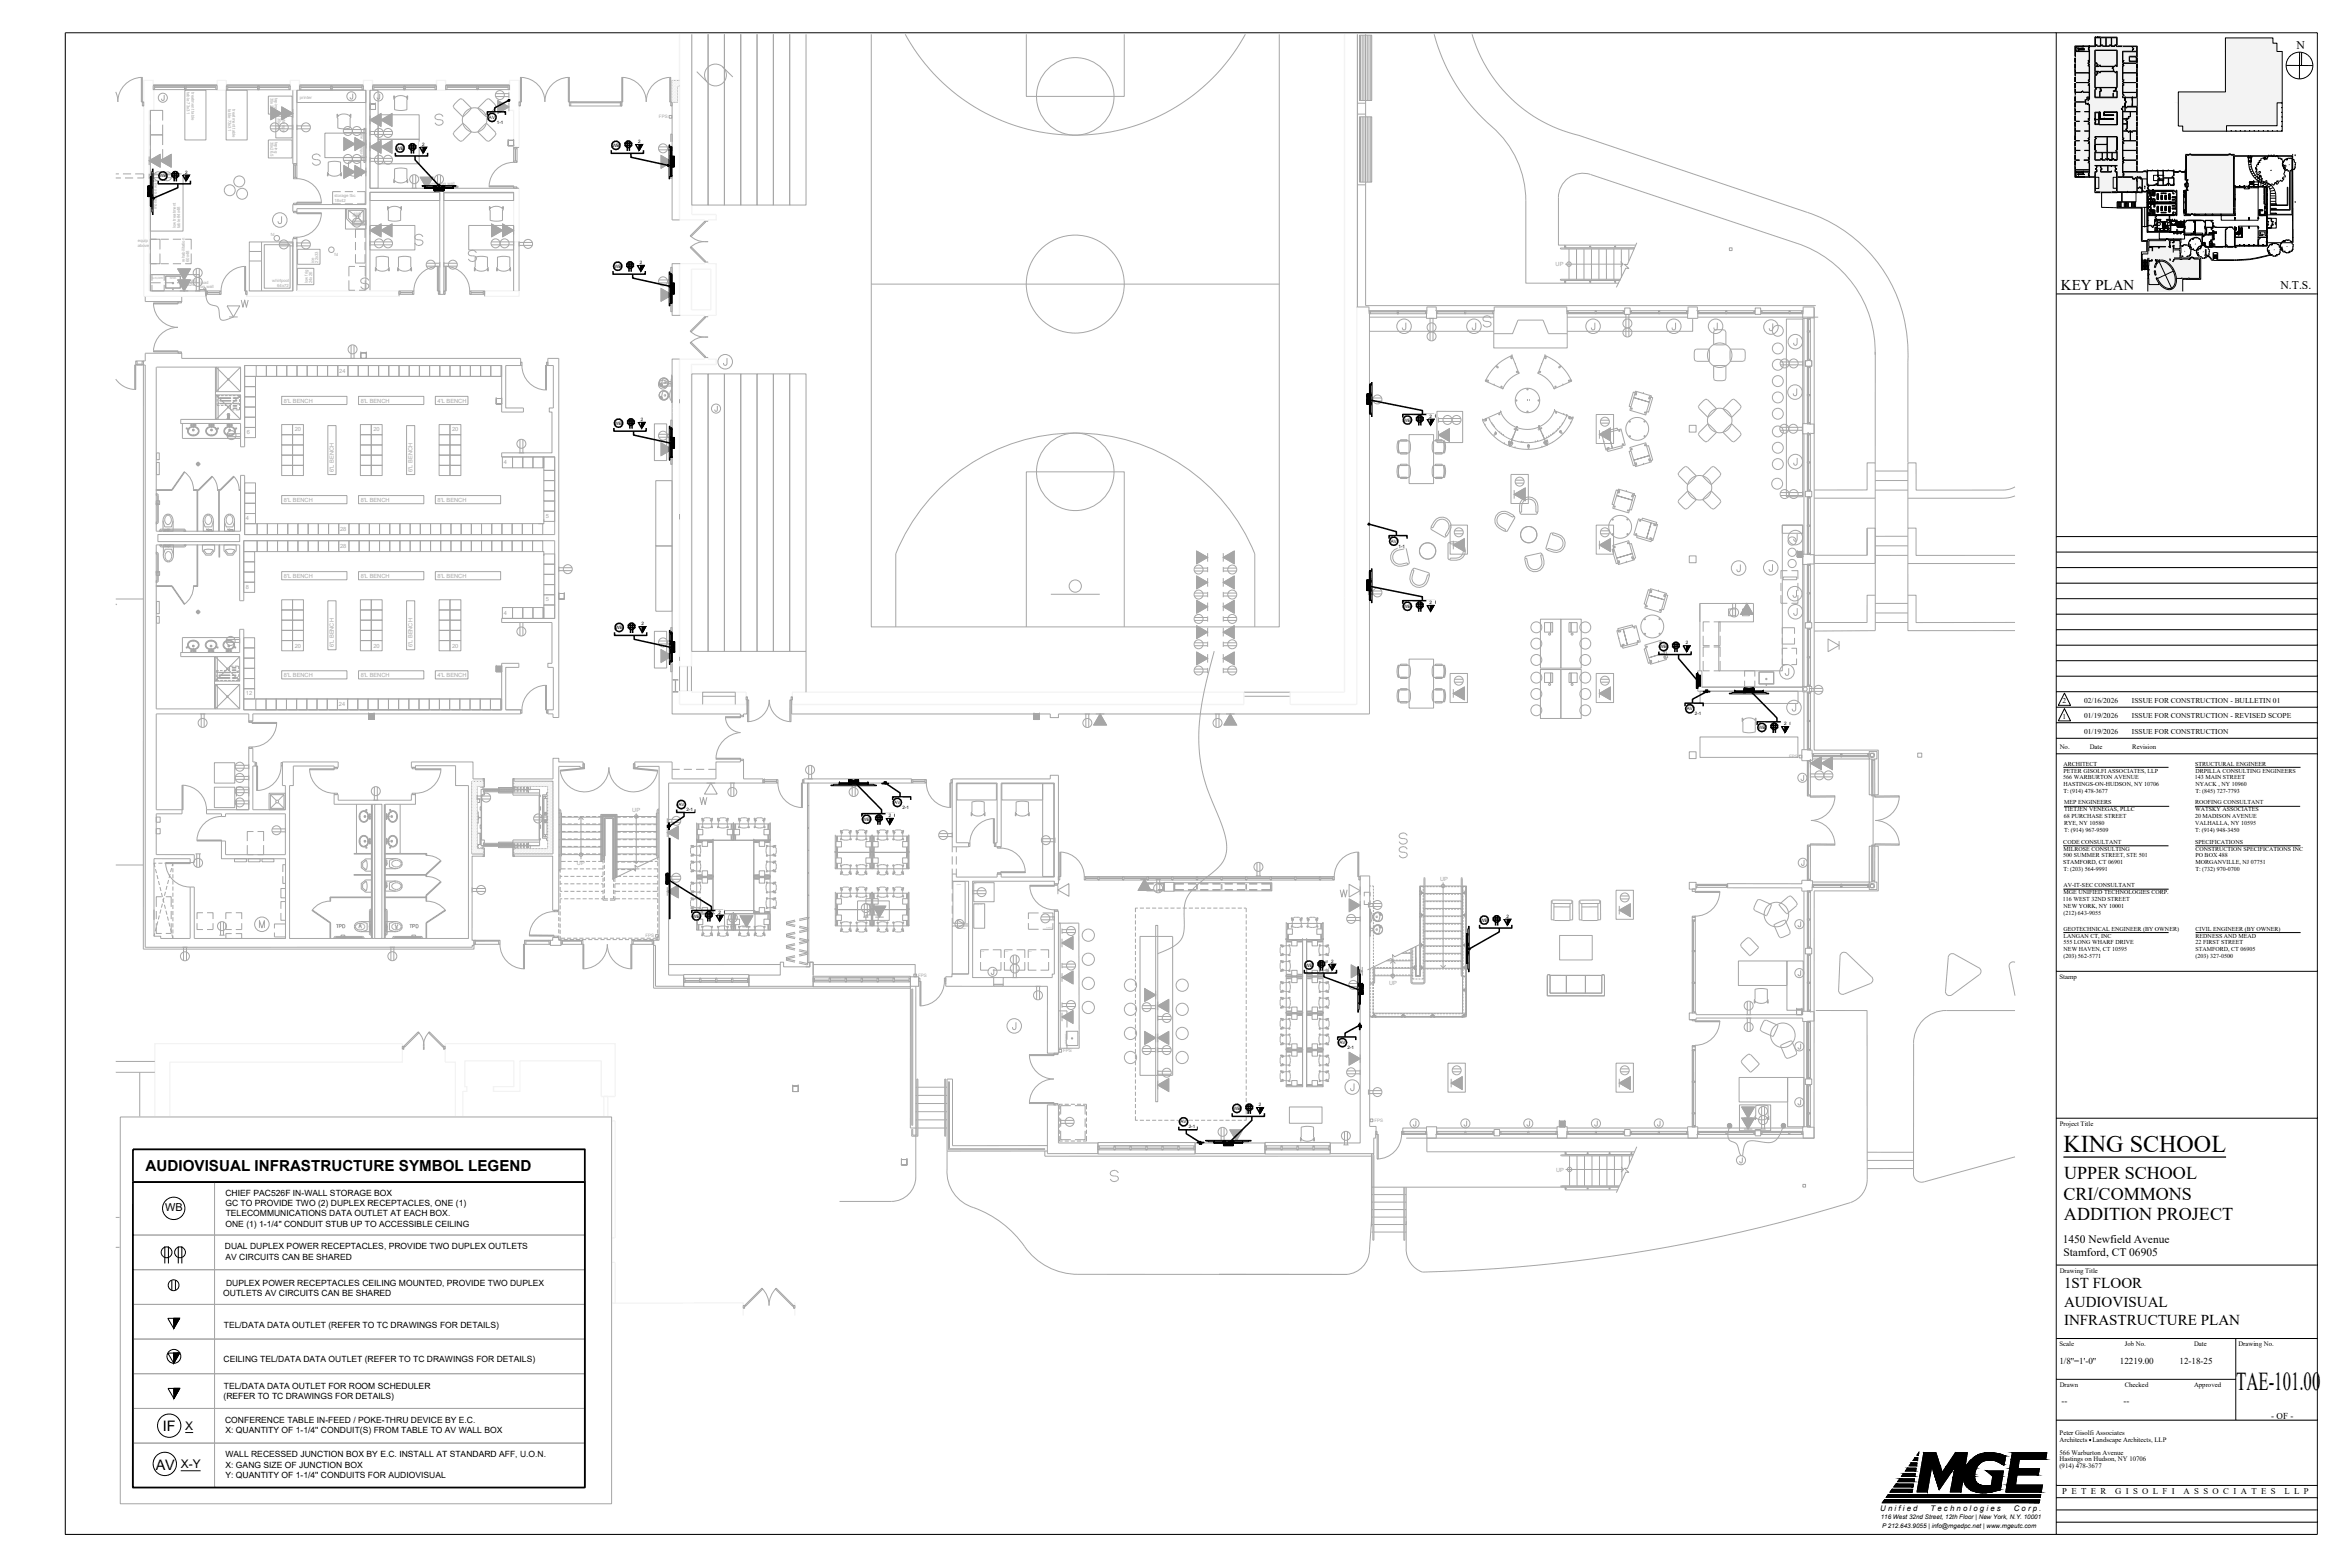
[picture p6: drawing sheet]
<svg xmlns="http://www.w3.org/2000/svg" width="914mm" height="610mm" viewBox="0 0 914 610" stroke-linecap="round" stroke-linejoin="round" font-family="sans-serif">
<defs><g id="words">
<text font-size="10" x="870.1" y="540.7">TAE-101.00</text>
<text font-size="9.4" x="802.9" y="448.1">KING SCHOOL</text>
<g font-size="7">
<text x="803.1" y="458.6">UPPER SCHOOL</text>
<text x="802.9" y="466.7">CRI/COMMONS</text>
<text x="803.1" y="474.6">ADDITION PROJECT</text>
</g>
<g font-size="5.9">
<text x="56.7" y="455.6">AUDIOVISUAL INFRASTRUCTURE SYMBOL LEGEND</text>
<text x="803.1" y="501.1">1ST FLOOR</text>
<text x="803.1" y="508.3">AUDIOVISUAL</text>
<text x="803.1" y="515.6">INFRASTRUCTURE PLAN</text>
</g>
<text font-size="5.8" x="801.9" y="112.8">KEY PLAN</text>
<g font-size="5.6">
<text x="63.4" y="556.8">IF</text>
<text x="60.6" y="571.7">AV</text>
</g>
<g font-size="4.6">
<text x="893.5" y="19.1">N</text>
<text x="887.3" y="112.5">N.T.S.</text>
<text x="72.1" y="556.3">X</text>
<text x="70.3" y="571.2">X-Y</text>
</g>
<g font-size="4.5">
<text x="802.6" y="483.7">1450 Newfield Avenue</text>
<text x="802.9" y="488.8">Stamford, CT 06905</text>
</g>
<g font-size="4.4" fill="#a6a6a6">
<text x="129.8" y="362.3">TPD</text>
<text x="158.4" y="362.3">TPD</text>
</g>
<text font-size="4.3" x="64.3" y="471.1">WB</text>
<g font-size="4" fill="#a6a6a6">
<text x="141.8" y="362.3" transform="rotate(-90 141.8 362.3)">HC</text>
<text x="155.9" y="362.7" transform="rotate(-90 155.9 362.7)">HC</text>
</g>
<g font-size="3.5">
<text x="801.3" y="530.5">1/8''=1'-0''</text>
<text x="824.9" y="530.5">12219.00</text>
<text x="848.1" y="530.5">12-18-25</text>
<text x="802.2" y="546.2">--</text>
<text x="826.2" y="546.2">--</text>
<text x="883.8" y="551.9">- OF -</text>
</g>
<g font-size="3.4">
<text x="802.4" y="581.4">P E T E R</text>
<text x="823" y="581.4">G I S O L F I</text>
<text x="849.6" y="581.4">A S S O C I A T E S</text>
<text x="888.9" y="581.4">L L P</text>
</g>
<g font-size="3.3">
<text x="87.7" y="465.2">CHIEF PAC526F IN-WALL STORAGE BOX</text>
<text x="87.7" y="469.2">GC TO PROVIDE TWO (2) DUPLEX RECEPTACLES, ONE (1)</text>
<text x="87.8" y="473.2">TELECOMMUNICATIONS DATA OUTLET AT EACH BOX.</text>
<text x="87.7" y="477.3">ONE (1) 1-1/4&quot; CONDUIT STUB UP TO ACCESSIBLE CEILING</text>
<text x="87.5" y="486">DUAL DUPLEX POWER RECEPTACLES, PROVIDE TWO DUPLEX OUTLETS</text>
<text x="87.8" y="490">AV CIRCUITS CAN BE SHARED</text>
<text x="88" y="500.3">DUPLEX POWER RECEPTACLES CEILING MOUNTED, PROVIDE TWO DUPLEX</text>
<text x="86.9" y="504.3">OUTLETS AV CIRCUITS CAN BE SHARED</text>
<text x="87.1" y="516.5">TEL/DATA DATA OUTLET (REFER TO TC DRAWINGS FOR DETAILS)</text>
<text x="87" y="530">CEILING TEL/DATA DATA OUTLET (REFER TO TC DRAWINGS FOR DETAILS)</text>
<text x="87" y="544.3">(REFER TO TC DRAWINGS FOR DETAILS)</text>
<text x="87.1" y="540.3">TEL/DATA DATA OUTLET FOR ROOM SCHEDULER</text>
<text x="87.6" y="553.5">CONFERENCE TABLE IN-FEED / POKE-THRU DEVICE BY E.C.</text>
<text x="87.8" y="557.5">X: QUANTITY OF 1-1/4'' CONDUIT(S) FROM TABLE TO AV WALL BOX</text>
<text x="87.7" y="567">WALL RECESSED JUNCTION BOX BY E.C. INSTALL AT STANDARD AFF, U.O.N.</text>
<text x="87.8" y="571">X: GANG SIZE OF JUNCTION BOX</text>
<text x="87.8" y="575">Y: QUANTITY OF 1-1/4'' CONDUITS FOR AUDIOVISUAL</text>
</g>
<g font-size="3">
<text x="731.6" y="587.7">U n i f i e d</text>
<text x="751.2" y="587.7">T e c h n o l o g i e s</text>
<text x="783.6" y="587.7">C o r p .</text>
</g>
<g font-size="2.9">
<text x="802.5" y="273.5">2</text>
<text x="811" y="273.4">02/16/2026</text>
<text x="829.6" y="273.4">ISSUE FOR CONSTRUCTION - BULLETIN 01</text>
<text x="802.5" y="279.5">1</text>
<text x="811" y="279.4">01/19/2026</text>
<text x="829.6" y="279.4">ISSUE FOR CONSTRUCTION - REVISED SCOPE</text>
<text x="811" y="285.5">01/19/2026</text>
<text x="829.6" y="285.5">ISSUE FOR CONSTRUCTION</text>
</g>
<g font-size="2.6">
<text x="838.2" y="78" transform="rotate(-90 838.2 78)">FD</text>
<text x="835" y="80.8">HC</text>
<text x="835.7" y="89.6" transform="rotate(-90 835.7 89.6)">UP</text>
<text x="840.7" y="88.2">TD</text>
<text x="841.4" y="88.2">TD</text>
<text x="847.4" y="88.5">1</text>
<text x="847.7" y="89.3">15</text>
<text x="847.7" y="89.6">17</text>
<text x="840.7" y="91">HC</text>
<text x="841.7" y="91">HC</text>
<text x="801.5" y="291.3">No.</text>
<text x="813.1" y="291.3">Date</text>
<text x="829.6" y="291.3">Revision</text>
<text x="801.4" y="380.8">Stamp</text>
<text x="801.5" y="438">Project Title</text>
<text x="801.5" y="495.1">Drawing Title</text>
<text x="801.4" y="523.7">Scale</text>
<text x="826.7" y="523.7">Job No.</text>
<text x="853.7" y="523.7">Date</text>
<text x="871" y="523.7">Drawing No.</text>
<text x="801.5" y="539.6">Drawn</text>
<text x="826.7" y="539.6">Checked</text>
<text x="853.7" y="539.6">Approved</text>
<text x="801.4" y="558.3">Peter Gisolfi Associates</text>
<text x="801.4" y="560.8">Architects</text>
<text x="814.2" y="560.8">Landscape Architects, LLP</text>
<text x="801.4" y="568.5">Hastings on Hudson, NY 10706</text>
<text x="801.4" y="565.8">566 Warburton Avenue</text>
<text x="801.3" y="571.2">(914) 478-3677</text>
</g>
<g font-size="2.5">
<text x="731.8" y="590.9">116 West 32nd Street, 12th Floor | New York, N.Y. 10001</text>
<text x="732.3" y="594.6">P 212.643.9055 | info@mgedpc.net | www.mgeutc.com</text>
</g>
<g font-size="2.3">
<text x="802.9" y="297.9">ARCHITECT</text>
<text x="854.2" y="297.9">STRUCTURAL ENGINEER</text>
<text x="802.8" y="303.2">566 WARBURTON AVENUE</text>
<text x="802.9" y="300.6">PETER GISOLFI ASSOCIATES, LLP</text>
<text x="802.9" y="305.9">HASTINGS-ON-HUDSON, NY 10706</text>
<text x="854" y="303.2">143 MAIN STREET</text>
<text x="854.3" y="300.6">DRPILLA CONSULTING ENGINEERS</text>
<text x="854.3" y="305.9">NYACK , NY 10960</text>
<text x="802.9" y="308.5">T: (914) 478-3677</text>
<text x="854.2" y="308.6">T: (845) 727-7793</text>
<text x="803.1" y="315.6">TIETJEN VENEGAS, PLLC</text>
<text x="803.2" y="312.9">MEP ENGINEERS</text>
<text x="854.1" y="312.9">ROOFING CONSULTANT</text>
<text x="854.1" y="315.6">WATSKY ASSOCIATES</text>
<text x="803.1" y="318.2">68 PURCHASE STREET</text>
<text x="803.1" y="323.6">T: (914) 967-9509</text>
<text x="803.2" y="320.9">RYE, NY 10580</text>
<text x="854.1" y="323.6">T: (914) 948-3450</text>
<text x="854.1" y="318.2">20 MADISON AVENUE</text>
<text x="854.1" y="320.9">VALHALLA, NY 10595</text>
<text x="802.9" y="328.3">CODE CONSULTANT</text>
<text x="854.2" y="328.3">SPECIFICATIONS</text>
<text x="802.8" y="333.6">500 SUMMER STREET, STE 501</text>
<text x="802.9" y="330.9">MILROSE CONSULTING</text>
<text x="854.2" y="330.9">CONSTRUCTION SPECIFICATIONS INC</text>
<text x="854.3" y="333.6">PO BOX 488</text>
<text x="802.8" y="336.2">STAMFORD, CT 06901</text>
<text x="802.9" y="338.9">T: (203) 564-9991</text>
<text x="854.2" y="338.9">T: (732) 970-0700</text>
<text x="854.3" y="336.2">MORGANVILLE, NJ 07751</text>
<text x="802.9" y="347.8">MGE UNIFIED TECHNOLOGIES CORP.</text>
<text x="803" y="345.2">AV-IT-SEC CONSULTANT</text>
<text x="802.7" y="350.5">116 WEST 32ND STREET</text>
<text x="803" y="353.1">NEW YORK, NY 10001</text>
<text x="802.9" y="355.8">(212) 643-9055</text>
<text x="802.9" y="362.1">GEOTECHNICAL ENGINEER (BY OWNER)</text>
<text x="802.9" y="364.7">LANGAN CT, INC</text>
<text x="854.3" y="362.1">CIVIL ENGINEER (BY OWNER)</text>
<text x="854.3" y="364.7">REDNESS AND MEAD</text>
<text x="802.9" y="367.4">555 LONG WHARF DRIVE</text>
<text x="803" y="370">NEW HAVEN, CT 10595</text>
<text x="854.2" y="370">STAMFORD, CT 06905</text>
<text x="854.3" y="367.4">22 FIRST STREET</text>
<text x="802.9" y="372.7">(203) 562-5771</text>
<text x="854.3" y="372.7">(203) 327-0500</text>
</g>
<g font-size="2.2" fill="#a6a6a6">
<text x="605.3" y="103.6">UP</text>
<text x="132" y="145.1">24</text>
<text x="110.5" y="156.6">8'L BENCH</text>
<text x="140.4" y="156.6">8'L BENCH</text>
<text x="170.3" y="156.6">4'L BENCH</text>
<text x="114.7" y="167.7">20</text>
<text x="145.3" y="167.7">20</text>
<text x="175.9" y="167.7">20</text>
<text x="96" y="168.9">6</text>
<text x="129.9" y="183.6" transform="rotate(-90 129.9 183.6)">6'L BENCH</text>
<text x="160.5" y="183.6" transform="rotate(-90 160.5 183.6)">6'L BENCH</text>
<text x="196" y="180.6">4</text>
<text x="110.5" y="195.2">8'L BENCH</text>
<text x="140.4" y="195.2">8'L BENCH</text>
<text x="170.3" y="195.2">8'L BENCH</text>
<text x="95.7" y="202.4">4</text>
<text x="212.4" y="201.5">5</text>
<text x="132.3" y="206.6">28</text>
<text x="132.3" y="213.2">28</text>
<text x="110.5" y="224.8">8'L BENCH</text>
<text x="140.4" y="224.8">8'L BENCH</text>
<text x="170.3" y="224.8">8'L BENCH</text>
<text x="95.7" y="229.1">8</text>
<text x="212.4" y="234">5</text>
<text x="196" y="239.2">4</text>
<text x="129.9" y="251.8" transform="rotate(-90 129.9 251.8)">6'L BENCH</text>
<text x="160.5" y="251.8" transform="rotate(-90 160.5 251.8)">6'L BENCH</text>
<text x="114.7" y="252.1">20</text>
<text x="145.3" y="252.1">20</text>
<text x="175.9" y="252.1">20</text>
<text x="110.5" y="263.3">8'L BENCH</text>
<text x="140.4" y="263.3">8'L BENCH</text>
<text x="170.3" y="263.3">4'L BENCH</text>
<text x="95.7" y="270.5">12</text>
<text x="131.9" y="274.8">24</text>
<text x="246" y="316">UP</text>
<text x="224.5" y="336.6">UP</text>
<text x="560.3" y="342.6">UP</text>
<text x="540.5" y="383.1">UP</text>
<text x="605.5" y="455.8">UP</text>
</g>
<g font-size="1.8">
<text x="190.3" y="46.3">AV</text>
<text x="193.3" y="48.2">1-1</text>
<text x="154.3" y="58.2">WB</text>
<text x="164.3" y="56.7">2</text>
<text x="238.3" y="57.2">WB</text>
<text x="248.3" y="55.6">2</text>
<text x="62" y="69">WB</text>
<text x="72" y="67.5">2</text>
<text x="239" y="104.2">WB</text>
<text x="249" y="102.7">2</text>
<text x="239.3" y="165.2">WB</text>
<text x="249.3" y="163.7">2</text>
<text x="546.2" y="164">WB</text>
<text x="556.3" y="162.5">2</text>
<text x="541.1" y="211.2">AV</text>
<text x="544.2" y="213">1-1</text>
<text x="546.2" y="236.5">WB</text>
<text x="556.2" y="234.9">2</text>
<text x="239.5" y="244.7">WB</text>
<text x="249.6" y="243.2">2</text>
<text x="655.9" y="250.6">2</text>
<text x="645.9" y="252.2">WB</text>
<text x="656.3" y="276.4">AV</text>
<text x="659.5" y="278.2">2-1</text>
<text x="684.2" y="283.6">WB</text>
<text x="694.2" y="282.1">2</text>
<text x="263.9" y="313.6">AV</text>
<text x="267.1" y="315.4">2-1</text>
<text x="345.8" y="317.8">2</text>
<text x="348" y="312.8">AV</text>
<text x="351.2" y="314.6">2-1</text>
<text x="335.8" y="319.3">WB</text>
<text x="269.6" y="357">WB</text>
<text x="279.6" y="355.5">2</text>
<text x="576.1" y="358.6">WB</text>
<text x="586.1" y="357">2</text>
<text x="507.9" y="376">WB</text>
<text x="517.9" y="374.5">2</text>
<text x="521.2" y="406.2">AV</text>
<text x="524.3" y="408.1">2-1</text>
<text x="479.9" y="431.8">WB</text>
<text x="489.9" y="430.3">2</text>
<text x="459.4" y="437">AV</text>
<text x="462.5" y="438.9">2-1</text>
</g>
<g font-size="1.8" fill="#a6a6a6">
<text x="256.4" y="46">FPS</text>
<text x="696.2" y="294.9">FPS</text>
<text x="251.2" y="364.7">FPS</text>
<text x="357.2" y="380">FPS</text>
<text x="413.7" y="409.4">FPS</text>
<text x="534.8" y="436.4">FPS</text>
</g>
<g font-size="1.7" fill="#a6a6a6">
<text x="72.7" y="35.8" transform="rotate(90 72.7 35.8)">table 73x31</text>
<text x="74.5" y="35.8" transform="rotate(90 74.5 35.8)">treatment table</text>
<text x="105.2" y="38" transform="rotate(90 105.2 38)">35x26.5</text>
<text x="107" y="38" transform="rotate(90 107 38)">taping</text>
<text x="116.7" y="38.4">printer</text>
<text x="88.8" y="42.4" transform="rotate(90 88.8 42.4)">table 73x31</text>
<text x="90.5" y="42.4" transform="rotate(90 90.5 42.4)">treatment table</text>
<text x="108.1" y="45.8" transform="rotate(90 108.1 45.8)">35x24</text>
<text x="109.9" y="45.8" transform="rotate(90 109.9 45.8)">storage</text>
<text x="105.2" y="55.1" transform="rotate(90 105.2 55.1)">35x26.5</text>
<text x="107" y="55.1" transform="rotate(90 107 55.1)">taping</text>
<text x="141.2" y="62.4" transform="rotate(-90 141.2 62.4)">monitor on wall</text>
<text x="130.1" y="76.8">storage tbc</text>
<text x="165.8" y="72.1">monitor on wall</text>
<text x="61" y="81.4" transform="rotate(-90 61 81.4)">monitor on wall</text>
<text x="130.1" y="78.5">18x42</text>
<text x="137.6" y="83.6">sink</text>
<text x="68.4" y="88.8" transform="rotate(-90 68.4 88.8)">low treatment</text>
<text x="70.1" y="88.8" transform="rotate(-90 70.1 88.8)">table 84x48</text>
<text x="137.3" y="84.6">mop</text>
<text x="53.6" y="94.3">equip</text>
<text x="53.6" y="95.9">above</text>
<text x="105.4" y="91.7">fd</text>
<text x="71.9" y="102" transform="rotate(-90 71.9 102)">rehabilitation</text>
<text x="73.6" y="102" transform="rotate(-90 73.6 102)">60x48</text>
<text x="130.2" y="99.8">fd</text>
<text x="122.2" y="102.3" transform="rotate(-90 122.2 102.3)">ice</text>
<text x="123.8" y="102.3" transform="rotate(-90 123.8 102.3)">22x33</text>
<text x="71.2" y="109.6">first aid</text>
<text x="71.2" y="111.4">66x24</text>
<text x="78" y="110.4">ipad</text>
<text x="78" y="112">on wall</text>
<text x="105.9" y="109.8">whirlpool</text>
<text x="107.9" y="111.6">64x72</text>
<text x="119.8" y="110.2" transform="rotate(-90 119.8 110.2)">low frig</text>
<text x="121.4" y="110.2" transform="rotate(-90 121.4 110.2)">24x26</text>
</g>
<g font-size="1.1" fill="#a6a6a6">
<text x="59.4" y="108.4">U/C/DW</text>
<text x="66" y="108.4">SINK</text>
</g>
<g font-size=".6" fill="#a6a6a6">
<text x="379.1" y="344.1">frig</text>
<text x="379.1" y="352.2">storage cab</text>
<text x="373.9" y="361.4">storage</text>
<text x="407.2" y="361">it rack??</text>
<text x="381.8" y="370.2">hvac</text>
<text x="391" y="370.2">hvac</text>
<text x="400.3" y="370.2">hvac</text>
<text x="414.8" y="406.1" transform="rotate(-90 414.8 406.1)">sink/eye wash</text>
</g>
</g></defs>
<!-- layer: 12219xBB01|A-NEW-MILLWORK -->
<g fill="none" stroke="#a6a6a6" stroke-width=".39">
<path d="M661.4 234.8v26.2M661.4 241.9v-7.1h20.9v7.1h-13.5v19.1h24.7v-56.7h7.9v63h-39.2M448.9 343.7h-2.4v2.6h2.4M448.9 343.9h-2.2v2.2h2.2M450.5 343.7h2.5v2.6h-2.5M450.5 343.9h2.2v2.2h-2.2M453 343.4h-6.8v3.2h6.8v-2.9M456.9 343.4h38v3.2h-38v-2.9M460.7 343.7h-3.8v2.6h3.8M460.7 343.9h-3.6v2.2h3.6M462.2 343.7h3.2M462.2 343.9h3.2"/>
<path d="M462.2 346.3h3.2M462.2 346.1h3.2M467 343.7h3.2M467 343.9h3.2M467 346.3h3.2M467 346.1h3.2M471.8 343.7h3.1M471.8 343.9h3.1M471.8 346.3h3.1M471.8 346.1h3.1M476.5 343.7h3.2M476.5 343.9h3.2"/>
<path d="M476.5 346.3h3.2M476.5 346.1h3.2M481.3 343.7h3.2M481.3 343.9h3.2M481.3 346.3h3.2M481.3 346.1h3.2M486.1 343.7h3.1M486.1 343.9h3.1M486.1 346.3h3.1M486.1 346.1h3.1M490.8 343.7h3.8v2.6h-3.8M490.8 343.9h3.5v2.2h-3.5"/>
</g>
<!-- layer: 12219xBB01|A-NEW-GLAZ -->
<g fill="none" stroke="#a6a6a6" stroke-width=".39">
<path d="M266 379.1h25.4v4.7h-25.4zM266 380.6h.5v1.5h-.5zM266 382.1h25.4h-.5v-1.5h.5v1.5M266 380.6h25.4M266.5 381.4h5.7M266.5 381.7h5.7M272.2 380.6h.6v1.5h-.6zM272.8 381.4h5.6M272.8 381.7h5.6M278.4 380.6h.6v1.5h-.6zM279 381.4h5.6M279 381.7h5.6"/>
<path d="M284.6 380.6h.6v1.5h-.6zM285.2 381.4h5.7M285.2 381.7h5.7"/>
</g>
<!-- layer: 12219xBB01|A-NEW-WALL -->
<g fill="none" stroke="#a6a6a6" stroke-width=".39">
<path d="M264.7 102.6h-3.2v20.1h3.2M532.9 122v155.7h-121.1M261.5 160.4v117.3h26.6M290.6 272.3v5.4h-1.3M308 277.7h100.7M660.6 267.3v-6.3h1.6v6.3h39.2M370.5 303h38.2M372.1 304.6h15.9M389.6 304.6h20.7v36.6M411.8 301.6v42.3h-1.5v-1.1h-31.8v37.5h8.2v3.4M187.9 333.1h-4.2v32.7h.7v2h-.7v.7h-127.2M411.8 354.5h-1.5v24.4"/>
<path d="M533 340.8h-3.7v103.8h-11.7M409.4 380.3h-19v3.4h17.2"/>
</g>
<!-- layer: 12219xBB01|A-EXIST-WALL -->
<g fill="none" stroke="#f3f3f3" stroke-width=".51">
<path d="M269.2 13.3v70.1h9.5v2.2h-3.2v.5h-1.3v-.5h-9.8M523.2 13.3v219.1M527.9 13.3v219.1M199.9 42.9v14.5M202 42.9v14.5M264.4 102.6h9.8v-.6h1.3v.6h3.2v20.1h-3.2v.5h-1.3v-.5h-9.8zM269 104.7h7.6v15.9h-7.6zM264.4 155.3v-15.6h9.8v-.6h1.3v.6h3.2v2.1h-9.7v117.5h-4.6v-2.2M264.4 156.9v43.1M264.4 202.1v53.4M523.2 252.5v16.8h-214.9v4.7h175.7M527.9 252.5v21.5h-25.9"/>
<path d="M264.4 268.8h4.8v.5h21.1v4.7h-25.9zM173.2 406h66.2v20.6h-5.4v-13.9h-31.7v11.9h-10.3v-1.9h7.9v-10h-19v10h.8v1.9h-1.6v16.7h3.4v1.8h-1.3v8h-2.4v-4.3h-8.2v-2.4h5.6v-31.2h-4zM65.9 470.1v-20.1h18v20.1M86.2 469.6v-23h31.7v7.1h4v-6.9h34.6v-2.4h-90.4v-31.2h90.4v-7.2h-96.3v80.2M202.1 463.4h31.6v18.2h5.7v-45.5h-5.4v20.4h-31.7v-19.1h-2.1v3.5h-6.1v2.1h3.7v34.4M65.9 506.3v5.5M179.8 508.3v3.5M202.1 507h37.2M233.7 507v-15.9h5.6v15.9l49.9-.2v5M309.3 506.7v5.1"/>
</g>
<!-- layer: 12219xBB01|A-EXIST-GROUND -->
<path d="M45 233h10.9M45 234.9l.4 .4M45 336.5h10.8M45 417.2h15.2M45 412.9h15.2M54.4 417.2v56.4h-9.4M45 485.2h15.2" fill="none" stroke="#a6a6a6" stroke-width=".39"/>
<!-- layer: 12219xBB01|A-EXIST-GLAZ -->
<path d="M234.9 426.6h1.6v9.5h-1.6zM234.9 481.6h1.6v9.5h-1.6z" fill="none" stroke="#f3f3f3" stroke-width=".51"/>
<!-- layer: 12219xBB01|A-EXIST-DOOR -->
<g fill="none" stroke="#a6a6a6" stroke-width=".39">
<path d="M156.5 407.1h.6v1h-.6zM157.1 407.1l5.6-5.7 .3 .4-5.6 5.6zM157.1 407.1v1.3M162.7 401.4a7.9 7.9 0 0 1 2.3 5.6M164.8 407.1v1.3M165 407.1v1.3M167.1 401.4a7.9 7.9 0 0 0-2.4 5.6M167.1 401.4l5.6 5.7-.3 .3-5.6-5.6zM172.7 407.1h.5v1h-.5zM172.7 407.1v1.3M289.2 507.9h.5v1.1h-.5zM289.7 507.9l6.8-6.7 .3 .3-6.8 6.7z"/>
<path d="M296.5 501.1a9.5 9.5 0 0 1 2.8 6.8 9.4 9.4 0 0 1 2.7-6.8M301.7 501.5l.3-.3 6.8 6.7-.4 .3zM308.8 507.9h.5v1.1h-.5z"/>
</g>
<!-- layer: 12219xBB01|A-EXIST-WALL -->
<circle cx="199.9" cy="73.2" r=".25" fill="#f3f3f3"/>
<g fill="none" stroke="#f3f3f3" stroke-width=".51">
<path d="M264.4 13.3v72.3M84.5 31.3h3.6v3.8h-3.6zM112.9 31.3h3.6v3.8h-3.6zM141.4 31.3h3.5v3.8h-3.5zM169.8 31.3h3.6v3.8h-3.6zM199.9 42.9h-1.9l.3-11.6h3.7v11.6M202 73.2v20.9h-2.1v-19.1M80.2 113.2h-22.2v-70.3h1.9v-7.8h-.3v-3.8h-3.7v84h24.3M113.9 113.2h-17.8v2.1h59.1M115.5 113.2h39.7M188.6 113.2h13.4v2.1h-13.4M523.2 232.4v20.1"/>
<path d="M527.9 232.4v20.1M484 269.3v4.7M502 269.3v4.7"/>
</g>
<!-- layer: 12219xBB01|A-EXIST-DOOR -->
<g fill="none" stroke="#a6a6a6" stroke-width=".39">
<path d="M268.6 91.7a8.4 8.4 0 0 0 6.9 2.3M268.6 91.7l5.6-5.6 .3 .3-5.6 5.6zM268.6 96.3l.3-.3 5.6 5.6-.3 .3zM274.2 86.1h1.3M275.5 94a8.4 8.4 0 0 0-6.9 2.3M274.2 101.9h1.3M268.6 128.8a7.9 7.9 0 0 0 5.6 2.3M268.6 128.8l5.6-5.6 .3 .3-5.6 5.6zM268.9 133.1l5.6 5.6-.3 .3-5.6-5.6zM274.2 131.1a7.9 7.9 0 0 0-5.6 2.3M274.2 123.2h1.3M274.2 131.1h1.3"/>
<path d="M274.2 139h1.3M188.1 333v.1"/>
</g>
<!-- layer: 12219xBB01|A-NEW-DOOR -->
<g fill="none" stroke="#a6a6a6" stroke-width=".39">
<path d="M45 35.8l.7 2.1 .2 1.7M55 30.1a9.5 9.5 0 0 0-9.2 9.5M55 30.1h.4v9.5h-.4zM202.5 30.1h.4v9.5h-.4zM202.9 30.1a9.5 9.5 0 0 1 9.1 9.5M221.1 30.1a9.5 9.5 0 0 0-9.1 9.5M221.1 30.1h.5v9.5h-.5zM241.9 30.1h.4v9.5h-.4zM242.3 30.1a9.5 9.5 0 0 1 9.2 9.5 9.5 9.5 0 0 1 9.1-9.5M260.6 30.1h.4v9.5h-.4zM199.9 57.4h1.3v.5h-1.3zM199.9 57.9v4.8"/>
<path d="M200.4 57.9v4.8M200.6 57.9v4.8M201.2 57.9v4.8h-1.3v.5h1.3v-.5M114.2 64.2v4.8h1.3v.5h-1.3v-.5M114.2 63.7h1.3v.5h-1.3zM114.2 79.1h1.3v.5h-1.3zM114.8 64.2v4.8M114.9 64.2v4.8M115.5 69.5a9.5 9.5 0 0 1 9.5 9.1M115.5 78.7h9.5v.4h-9.5zM115.5 64.2v4.8M190.3 72.3h9.6v.4h-9.6z"/>
<path d="M199.8 63.2a9.5 9.5 0 0 0-9.5 9.1M199.9 72.7h1.3v.5h-1.3zM115.5 82.8h9.5v.3h-9.5zM125 83.1a9.5 9.5 0 0 1-9.5 9.2M59.7 118.2a9.5 9.5 0 0 0 9.5 9.1 9.5 9.5 0 0 0-9.5 9.2M59.8 117.8h9.5v.4h-9.5zM80.2 113.2h.6v1.3h-.6zM80.8 114.5h4.7v-1.3h.5v1.3h-.5M80.8 113.2h4.7M80.8 113.9h4.7M80.8 113.8h4.7M95.2 103.6a9.5 9.5 0 0 0-9.2 9.6"/>
<path d="M95.2 103.7h.4v9.5h-.4zM95.6 113.2h.5v1.3h-.5zM155.2 113.2h.6v1.3h-.6zM155.8 114.5h4.7v-1.3h.6v1.3h-.6M155.8 113.2h4.7M155.8 113.9h4.7M155.8 113.8h4.7M170.2 103.6a9.5 9.5 0 0 0-9.2 9.6M170.2 103.7h.4v9.5h-.4zM170.6 113.2h.5v1.3h-.5zM172.7 113.2h.5v1.3h-.5zM173.2 103.7h.4v9.5h-.4z"/>
<path d="M173.6 103.6a9.5 9.5 0 0 1 9.2 9.6M183.3 114.5h-.5v-1.3h.5v1.3h4.7M183.3 113.2h4.7M183.3 113.9h4.7M183.3 113.8h4.7M188 113.2h.6v1.3h-.6zM59.8 136.5h9.5v.4h-9.5zM45 147.5a9.4 9.4 0 0 0 7.4 4M52.4 142h.4v9.5h-.4zM203.1 142.2a9.5 9.5 0 0 0 9.1 9.5M212.3 142.2h.3v9.5h-.3zM212.2 266.6a9.5 9.5 0 0 0-9.1 9.5"/>
<path d="M212.3 266.6h.3v9.5h-.3zM282.3 279.2a6.2 6.2 0 0 0 5.8 5.8 10.3 10.3 0 0 0-9.5 10M282.3 278.8h5.8v.4h-5.8zM290.3 271.1h.5v1.2h-.5zM290.9 272.3h.4v8.5h-.4zM307.3 272.3h.5v8.5h-.5zM307.8 271.1h.5v1.2h-.5zM98.1 281.1h9.6v.4h-9.6zM98.4 291.1h.1M99.8 298h.4v9.5h-.4zM107.6 281.4a9.5 9.5 0 0 1-9.5 9.2M109.4 298a9.5 9.5 0 0 1-9.2 9.5"/>
<path d="M120.5 299.5a9.5 9.5 0 0 0 9.5 9.1M120.5 299.1h9.5v.4h-9.5zM161.6 299.1h10v.4h-10zM171.6 299.5a9.9 9.9 0 0 1-10 9.1M218 299.6l9.4-.9 .1 .4-9.5 .9zM218 300a9.5 9.5 0 0 0 10.1 8 9.5 9.5 0 0 0 8.8-9.5 9.5 9.5 0 0 0 8.8 9.5 9.5 9.5 0 0 0 10.2-8M246.5 298.7l9.4 .9v.4l-9.5-.9zM278.6 295h9.5v.4h-9.5zM291.3 280.7a8.4 8.4 0 0 0 8-8.4 8.5 8.5 0 0 0 8 8.4M70.8 305.5h.4v9.5h-.4zM71.2 305.5a9.5 9.5 0 0 1 9.1 9.5M86.2 317.6a9.5 9.5 0 0 0-9.6 9.2"/>
<path d="M296.9 303.3h.5v1.3h-.5zM297.4 303.3h4.8v1.3h.5v-1.3h-.5M297.4 303.9h4.8M297.4 304.6h4.8M297.4 304h4.8M302.7 304.6a9.5 9.5 0 0 0 9.1 9.5M311.8 304.6h.4v9.6h-.4zM312.2 303.3h.6v1.3h-.6zM314.2 304.6h.5v8.8h-.5zM314.2 313.4h.5v8.7h-.5zM354.6 303.3h.6v1.3h-.6zM355.2 303.3h4.7v1.3h.6v-1.3h-.6"/>
<path d="M355.2 304.6h4.7M355.2 303.9h4.7M355.2 304h4.7M360.4 304.6a9.5 9.5 0 0 0 9.2 9.5M369.6 304.6h.4v9.5h-.4zM370 303.3h.5v1.3h-.5zM386.5 318.5a9.5 9.5 0 0 0-9.1 9.5M386.5 318.5h.4v9.5h-.4zM714 310a9.5 9.5 0 0 1-9.4 9.2 9.5 9.5 0 0 1 9.4 9.1M739 310a9.5 9.5 0 0 1-9.3 9.2 9.5 9.5 0 0 1 9.3 9.1M64.5 335.9a9.5 9.5 0 0 0 9.5 9.2M64.5 335.6h9.5v.4h-9.5z"/>
<path d="M76.7 326.8h9.5v.4h-9.5zM314.2 330.8h.5v8.8h-.5zM314.2 322.1h.5v8.7h-.5zM314.2 339.6h.5v8.7h-.5zM376.9 328h.5v1.3h-.5zM386.9 328h.6v1.3h-.6zM388.1 329.4h1.3v.6h-1.3zM388.1 339.5h1.3v.5h-1.3zM389.4 329.9a9.5 9.5 0 0 1 9.5 9.2M389.4 339.1h9.5v.4h-9.5zM412.4 331.5h.4v9.5h-.4zM412.8 331.5a9.5 9.5 0 0 1 9.1 9.5"/>
<path d="M528.3 331.5a9.5 9.5 0 0 0-9.1 9.5M528.3 331.5h.4v9.5h-.4zM215.5 354.6a9.5 9.5 0 0 0-9.5 9.1M309.4 357.9l-3.4 .8 .1 .5 3.4-.7M309.5 360l-3.4-.8-.1 .5 3.4 .8M310.9 357.6l3.4-.7 .1 .5-3.4 .7M314.2 348.3h.5v17.5h-.5v-8.8h.5h-.5zM400.7 344.8a9.5 9.5 0 0 0 9.5 9.1M400.7 344.4h9.6v.4h-9.6zM410.3 353.9h1.3v.6h-1.3zM410.3 343.9h1.3v.5h-1.3zM194.5 367.4a9.5 9.5 0 0 0 9.2 9.5"/>
<path d="M203.7 367.4h.4v9.5h-.4zM206 363.7l9.5 .1v.4l-9.5-.1zM226.8 367.4h.4v9.5h-.4zM227.2 376.9a9.5 9.5 0 0 0 9.1-9.5 9.5 9.5 0 0 0 9.1 9.5M245.4 367.4h.5v9.5h-.5zM309.3 371.8l-3.4 .7 .2 .5 3.3-.7M309.3 367.1l-3.4 .7 .2 .5 3.3-.7M309.4 362.6l-3.4 .8 .1 .5 3.4-.7M309.4 373.8l-3.3-.8-.2 .5 3.4 .8M309.4 369.1l-3.3-.8-.2 .6 3.4 .7M309.5 364.7l-3.4-.8-.1 .5 3.4 .8M310.9 370l3.3 .7 .1 .5-3.3 .7"/>
<path d="M310.9 366.7l3.3-.7 .1 .5-3.3 .8M310.9 360.8l3.4 .8 .1 .5-3.4 .7M311 374.1l3.3 .8-.1 .5-3.3-.8M311 369.4l3.3 .8-.1 .5-3.3 .7M311 360.3l3.4 .7-.1 .6-3.4 .7M311 365l3.4 .7-.1 .5-3.4-.7M314.2 365.8h.5v8.7h-.5zM357.9 381.8h.5v9.5h-.5zM367.5 381.8a9.5 9.5 0 0 1-9.2 9.5M400.5 410.6a9.5 9.5 0 0 0 9.6 9.2 9.5 9.5 0 0 0-9.6 9.1M400.6 410.3h9.5v.4h-9.5zM400.6 428.9h9.5v.4h-9.5z"/>
</g>
<!-- layer: 12219xBB01|A-NEW-WALL -->
<g fill="none" stroke="#a6a6a6" stroke-width=".39">
<path d="M113.9 35.1v28.6h1.6v-28.6M142.4 35.1v44.5h-28.5v2.6h1.6v-1h26.9v32M144 35.1v38.1h58M264.4 31.3h-2.9v54.3h2.9M264.4 33.4h-.8v6.4h-2.1M58.5 42.9v70.3M199.9 57.4h2.1M45 69.2h2.1M45 67.6h1.2M47.8 67.6h3.2M48.6 69.2h3.2M52.6 67.6h3.3v1.6h-2.5"/>
<path d="M172.7 74.8v39.7h-1.6v-39.7h-27.1v38.4M172.7 75h27.2M199.9 94.1v19.1M202 94.1v19.1M672.9 96.4h1.1v1.1h-1.1zM56.5 115.3v2h14.2h-1.6M70.7 115.3v2M80.2 113.2v2.1M96.1 113.2v2.1M113.9 113.2v-20.4h1.6v20.4M155.2 113.2v2.1M188.6 113.2v2.1"/>
<path d="M527.9 119.5h.2M528.2 119.4l-.1 .1M528.2 119.4h4.5M532.6 119.4l.1 .1M532.7 119.5l-.1 1.3M555.2 119.4l.1 1.4M555.2 119.4h3.6M558.8 119.4h.1M558.8 119.4v1.4M581.4 119.4v1.3M581.4 119.4h.1M581.4 119.4h28.2"/>
<path d="M609.6 119.4h.1M609.6 119.4v1.3M656.8 119.4l.1 1.4M656.8 119.4h.1M660.4 119.4h-3.6M660.5 119.4v1.3M701.6 119.4h.1M705.8 119.4h.1M705.8 119.4h-4.2v1.5M705.9 119.4v4.3M264.4 139.7h-2.9v20.7M532.6 120.8v.1"/>
<path d="M532.6 120.9h.1M532.7 120.9l.3 1.1M555 122v.1M555.1 121v1M555.3 120.8l-.2 .2M558.8 120.8l.2 3h-3.9v-1.7M559 122v.1M581.2 122v7.8h7.3l2.2-5.3h9.7l2.1 5.3h7.3v-7.8M581.4 120.9l-.1 .1M581.4 120.7v.1M581.4 120.9h.1M581.4 120.8v.1"/>
<path d="M609.6 120.8v.1M609.6 120.9h.1M609.6 120.7v.1M609.6 120.9l.2 1.1M609.8 122v.1M656.6 122v.1M656.7 122.1v1.7h3.9v-1.7M656.9 120.8l-.2 1.2M660.4 120.8v.1M660.4 120.9h.1M660.4 120.9l.2 1.1M660.6 122v.1"/>
<path d="M701.4 122v.1M701.4 122.1v1.7h1.8M701.4 122h.1M701.6 120.9l-.1 1.1M701.6 120.7v.1M701.6 120.9h.1M703.2 123.9h.1M704.3 123.6l1.5 .1M704.3 123.6v.1M704.3 123.7l-1.1 .1M705.9 123.6l-.1 .1M60.8 142.8v63.9h32.8v-21.8h1.6v23.1h120.6v-30.2h-20.6v-1.6h19.6v-15.9h-1.1v-1.6h1.6v-16.5h-2.1v-2.8h4.2v139.7h-2.2v-1.4h-2v-1.6h2.1v-16.5h-2.1v-1.6h1.6v-15.8h-19.6v-1.6h20.6v-30.2h-121v23.3h-1.5v-21.7h-32.5v63.8h32.5v-9.5h-9.8v-1.3h9.8v-9.6h-23v-1.5h23v-9.1h1.5v31.3h100.4v-18.1h6.7v1.6h-5.1v16.5h5.8v1.6h-104.2v2.8h-1.6v-2.8h-36v37.3h10v1.6h-10v15.9h14.8v3.1h-1.6v-1.5h-14.1v30.1h2.6v.9h11.5"/>
<path d="M60.9 142.8h32.7v9.6h-9.8v1.2h9.8v9.6h-23.3v1.5h23.3v9.1h1.6v-31.6h100v18.1h8.5v-1.6h-6.9v-16.5h5.8v-2.8h-131.9v-2h-14.2v3h-.7v1.6h.7v226.5M264.4 155.3v1.6M657.3 165.5h2.7v2.6h-2.7zM703.2 168.8h.1M703.2 164.8h.1M703.2 164.8h-1.8v4h1.8M703.2 164.8l1.1 .1M703.5 168.7h.1M703.7 168.7h.1M704.3 168.5h.2M704.3 165h.2M704.3 165h.1"/>
<path d="M704.3 168.6h.1M704.3 168.6l-1.1 .2M704.5 168.5v.1M704.5 165h.1M704.6 168.6h1.2M704.6 165h1.2M705.8 165h.1M705.9 165v3.6M705.9 168.6h-.1M264.4 200v2.1M61.4 207.9h31.9v2.8h-31.9zM657.3 216.3h2.7v2.6h-2.7z"/>
<path d="M703.2 219.6h.1M703.2 215.6h.1M703.2 215.6h-1.8v4h1.8M703.2 215.6l1.1 .2M703.5 219.5h.1M703.7 219.5h.1M704.3 219.3h.2M704.3 215.8h.2M704.3 219.4l-1.1 .2M704.5 219.3v.1M704.5 215.8h.1M704.6 219.4h1.2"/>
<path d="M704.6 215.8h1.2M705.8 215.8h.1M705.9 215.8v3.6M705.9 219.4h-.1M264.4 255.5v1.6M264.4 259.3v9.5M267.5 259.3v9.5M269 259.3v9.5M273.4 274v-4.7h12.7v4.7M273.4 270.9h12.7M288.1 277.7v1.1M289.3 277.7v1.1"/>
<path d="M308 272.3v5.4M408.7 277.7v1.5h3.1v-1.5M484 269.3h18M484 270.9h18M660.6 267.3v1.6h40.8M83.4 296.7h8v8h-8zM160.1 296.4v2.1h1.5v-.6M177.3 297.9v7.7h5v59.5h-32.4M225.7 298.7v-.6h-8.3v56h-2.3M226.9 298.7v-2.3h-9.5v-1.4h-2.2v8M288.1 295.9v.5h-9.5v6.6h-17.1v-6.6h-14.5v2.3M289.3 295.9v7.1h7.6v1.6h-36.7v74.7h5.8v4.4h-10.9v-15.9h-.8v-2h2.2v-67.7h-8.3v.6"/>
<path d="M657.3 292.5h2.7v2.6h-2.7zM703.2 291.6h.1M703.2 295.9h.1M703.2 291.6h-2.1v4.3h2.1M703.2 291.6l1.1 .2M703.2 295.9v.1M704.3 295.9h-1.1M704.3 291.8v.1M704.3 295.8v.1M705 293.1v.2M705.1 293.3h.1M705.1 291.8h.1"/>
<path d="M705.1 291.8l-.8 .1M705.1 293.1h.1M705.1 291.8v1.3M705.2 293.3l.1 2.5h-1M727.2 293.2l.1-.9h3v3h-1M727.2 294.4l.1 .9h1M727.7 293.8l.2 .6 .6 .2-.7-.1zM727.7 293.1l.8-.1-.6 .2-.1 .6zM728.5 293l.7 .1 .1 .7-.2-.6zM729.1 293.8l.1 .6-.7 .2 .6-.2zM746.2 293h1.6v1.6h-1.6zM83.4 306.2h8v8h-8z"/>
<path d="M144.5 312.9v52.2M144.7 312.9v52.2M144.9 312.9v52.2M145.8 312.9h-15.8v-3.8h1.6v2.2h28.5v-2.2h1.5v3.8h-11.7v52.2M145.8 312.9h2.8v52.2h-2.8zM149.5 312.9v52.2M149.7 312.9v52.2M186.9 306.1h.1M186.9 305.9v.2M186.9 306.2h1.5M187.9 302.9h.5v3.2l-1.5-.2M188 302.9h-.1"/>
<path d="M188 303v2.9h-1.1M188 302.9h.4M188 304h-4.4v28.2h4.4M188.4 302.9h.1M188.5 302.9v3.2M188.5 306.1h-.1M199.6 302.9v3.2M199.6 306.1h.1M199.6 302.9h.1M199.6 302.9h.5M199.6 306.2h1.6M200 303.9h15.2v28.3h-15.2"/>
<path d="M200.1 303l-.1 2.9h1.2M200.1 302.9h.1M200.1 303l-.5-.1v3.2l1.6-.2M200.1 302.9v.1M201.2 306.1h.1M201.2 305.9v.2M297.4 303.3h.1M297.4 304.3h.1M297.4 304.5h.1M312.8 303h41.8v1.6h-41.8zM370.5 303v26.4h6.4v-1.5h-4.8v-23.3M388 304.6v23.3h-.5v1.5h2.1v-24.8"/>
<path d="M411.8 301.6h-3.1v1.4M186.9 330.2h1.1v2.9M186.9 330v.2M186.9 329.9v.1M186.9 330.2v-.2h1.5v3.2h-.5M186.9 329.9h1.5M187.9 333.2h.1M188 333.2h.4M188.4 329.9l.1 .1M188.5 330v3.2M188.5 333.2h-.1M199.6 330v3.2"/>
<path d="M199.6 333.2h.1M199.6 329.9v.1M199.6 330h1.6v.2h-1.2l.1 3h-.5zM199.6 333.2h.5M199.6 329.9h1.6M200.1 333.2h.1M200.1 333.1v.1M201.2 329.9v.1M201.2 330v.2M59.9 353.9v4M410.3 341.2h-20.7v-1.2h-1.6v1.2h-15.9v-1.2h-1.6v2.8h6.4v36.1h-6.5v1.1h-2.4v3.7h18.7M411.8 354.5v55.2h-4.3l.1-26"/>
<path d="M411.8 340.8v1.5M453 343.3h3.9v3.4h-3.9zM533 340.8v97.4h2.4v1.9M658.5 356.9h1.1v1h-1.1zM660 344v-.7h-2.7v2.6h2.7v-.7M672.1 345.2l29 .2v1.3h2.1M703.2 346.7h.1M703.2 342.5h.1M703.2 342.5h-2.1v1.3h-29v.2M703.2 342.5l2.1 .1v1.4M704.3 346.4l.8 .1M704.3 346.5h.1"/>
<path d="M704.3 346.5l-1.1 .2M705 345.1v.2M705.1 345.3h.1M705.1 345.1h.1M705.1 346.5h.1M705.1 345.3v1.2M705.2 345.1h-.1M705.3 344h.1M705.3 344l-.1 1.1M727.2 344h.1M727.3 345.1l-.1 .1M727.7 344.6l.2 .6 .6 .2-.8-.1z"/>
<path d="M727.7 343.9l.8-.1-.6 .2-.1 .6zM728.3 343.1l-1 .1v.8M728.5 343.8l.7 .1 .1 .7-.2-.6zM728.5 345.3l.6-.1 .2-.6-.2 .8zM729.3 343.1l1 .1v2.9h-3v-1M74 365v-19.9h1.6v19.9M75.6 365.1h35.5v-31h-24.9v-6.9h1.6v5.3h23.2v-15.9h-23.2v1h-1.6v-1h-5.9v-1.6h16.5v-23.9h1.6v5.3h.9v1.6h-.9v17h12.6v-9.4h-1.1v-9.2h21.7v2.1h-1.6v-.5h-15.9v7.6h-1.4v59.5h31.8M144.5 365.1h1.3M148.6 365.1h1.3M215.1 364.7h2.3v1.1h.9v2h-4.1v-2h.9zM291.4 379.3h12.2v-5h1.3v1.8h10.2v-1.8h1.3v9.4h-25zM313.5 376.1h1.6v-1.8h1.3v5"/>
<path d="M410.3 378.9h-.9v1.4M266 380v3.7M354.2 380h3.2v3.7h-3.2zM357.4 383.7h.1M368 382.7h.1M657.3 396.7h1.2M658.5 396.7h1.5v-.7h41.4v1.4h1.8M658.5 394.1h-1.2v2.6h1.2M703.2 397.4h.1M703.2 393.4h.1M703.2 393.4h-1.8v1.3h-41.4v-.6h-.4M703.2 393.4l1.1 .1"/>
<path d="M703.5 397.3h.1M703.7 397.3h.1M704.3 397.2h.2M704.3 393.6h.2M704.3 393.6h.1M704.3 397.2h.1M704.3 397.2l-1.1 .2M704.4 397.8v21.4M704.5 397.2h.1M704.5 393.6h.1M704.6 397.2h1.2M704.6 393.6h1.2"/>
<path d="M705.8 393.6h.1M705.9 393.6v3.6M705.9 397.2h-.1M658.5 407.2h1.2v1.1h-1.2zM411 429.8h-3.5v19h19.7v-4.2h-15.4v-14.8M703.2 438.3h.1M703.2 438.3h-1.8v1.8M703.2 438.3l1.1 .2M704.3 438.5v.1M705.8 438.5h.1M705.8 438.5h-1.5M705.9 438.5v4.3l-4.3-.1"/>
<path d="M465 444.6h27.2v4.2h-27.2zM535.2 441.2v.2M535.2 441.4l.1 .1M535.2 441.3h.1M535.3 441.5v1.3h-.8v6h-16.9v-4.2M535.4 441.2h-.1M535.4 440.1h.1M535.4 440.1v1.1M555 440.1h.1M555.1 440.1v-1.8h3.9v1.8M555.1 440.1v1.1M555.1 441.2h.1"/>
<path d="M559 440.1h.1M559 440.1l-.2 2.7h-3.6v-1.5M605.8 440.1h.1M605.9 440.1v-1.8h3.9v1.8M605.9 440.1l.1 1.1M606 441.5v1.3h3.6v-1.3M606 441.3h.1M606.1 441.4h-.1M606.1 441.2v.2M609.6 441.2v.2M609.6 441.4h.1M609.6 441.3h.1"/>
<path d="M609.8 440.1l-.2 1.1M609.8 440.1h.1M656.6 440.1h.1M656.7 440.1l.2 1.3M656.7 440.1v-1.8h3.9v1.8M656.8 441.5v1.3l3.6-.1M656.9 441.4h-.1M660.4 441.2v.2M660.4 441.4h.1M660.4 441.3h.1M660.5 441.5v1.2M660.5 441.2h-.1"/>
<path d="M660.6 440.1h.1M660.6 440.1l-.1 1.1M701.4 440.1h.1M701.5 440.1l.1 1.1M701.6 441.3h.1M701.6 441.5v1.2M701.6 441.4v.1M701.6 441.2v.2M701.5 460.8h1.1v1h-1.1z"/>
</g>
<!-- layer: 12219xBB01|A-NEW-STAIR -->
<g fill="none" stroke="#a6a6a6" stroke-width=".39">
<path d="M528.2 13.3v106.1M529 13.7h4.7v25.4h-4.7zM531.4 13.3v105.6h175.1M528.2 44.4h3.2M528.2 40.2h3.2M529 45.4h4.7v25.4h-4.7zM528.2 71.9h3.2M607.3 96.5l-.2 .2 .2 .2M607.4 96.5h28.6M607.4 96.9h28.4M608.8 95.7h.4v.4h-.4zM610.5 96.9v11.7"/>
<path d="M613.4 96.9v11.7M616.3 96.9v11.7M618.6 95.7h.4v.4h-.4zM619.3 96.9v11.7M622.2 96.9v11.7M625.1 96.9v11.7M628 96.9v11.7M628.3 95.7h.4v.4h-.4zM630.9 96.9v11.2M633.8 96.9v4.7M636.5 95.4h-27.7v1h27.2M607.3 108.6l-.2 .2 .2 .2"/>
<path d="M607.4 109.1h23M607.4 108.6h23.2M608.8 109.4h.4v.4h-.4zM618.6 109.4h.4v.4h-.4zM628.3 109.4h.4v.4h-.4zM630.4 109.1h-21.6v1.1h21.1M705.9 119.7v172.1h24.9v17.4h-1.3M705.3 295.3h22v13.9h1M217.4 315.1l.4 .4v22.5l-.4 .4M217.4 314.7l.6 .3 .2 .5v22.5M217.4 317.9h.4M218.2 317.9h15.6"/>
<path d="M218.2 317.6h1.9M220.9 317.6h1.6M223.2 317.6h1.6M225.6 317.6h1.6M228 317.6h1.6M230.4 317.6h1.6M232.8 317.6h1.8M234.2 317.9h.4M240.1 317.6h15.6M240.1 317.9h1.5M242.3 317.9h1.6M244.7 317.9h1.6"/>
<path d="M247.1 317.9h1.6M249.5 317.9h1.6M251.9 317.9h1.5M254.3 317.9h1.4M256.4 314.7l-.5 .2-.2 .6v18.2M256.4 315.1l-.3 .4v18M60.5 338.1l.4 1.6M60.8 335.8h-.9l.4 1.6M61.6 335.8h1.6M64 335.8h1.6M66.4 335.8h.9v1.2M66.8 337.7l-.4 1.6"/>
<path d="M67.3 337.8v1.5M67.3 335.8l-.3 1.2M217.4 332.5h.4M217.4 329.5h.4M217.4 326.6h.4M217.4 323.7h.4M217.4 320.8h.4M218 338.6v.9M218.2 338l-.2 .6-.6 .2M218.2 332.5h15.6M218.2 335.1h1.9M218.2 338h1.9"/>
<path d="M218.2 329.5h15.6M218.2 326.6h15.6M218.2 323.7h15.6M218.2 320.8h15.6M218.2 320.5h1.9M218.2 323.5h1.9M218.2 326.4h1.9M218.2 329.3h1.9M218.2 332.2h1.9M220.9 335.1h1.6M220.9 338h1.6M220.9 320.5h1.6"/>
<path d="M220.9 323.5h1.6M220.9 326.4h1.6M220.9 329.3h1.6M220.9 332.2h1.6M223.2 335.1h1.6M223.2 338h1.6M223.2 320.5h1.6M223.2 323.5h1.6M223.2 326.4h1.6M223.2 329.3h1.6M223.2 332.2h1.6M225.6 335.1h1.6"/>
<path d="M225.6 338h1.6M225.6 320.5h1.6M225.6 323.5h1.6M225.6 326.4h1.6M225.6 329.3h1.6M225.6 332.2h1.6M228 335.1h1.6M228 338h1.6M228 320.5h1.6M228 323.5h1.6M228 326.4h1.6M228 329.3h1.6"/>
<path d="M228 332.2h1.6M230.4 335.1h1.6M230.4 338h1.6M230.4 320.5h1.6M230.4 323.5h1.6M230.4 326.4h1.6M230.4 329.3h1.6M230.4 332.2h1.6M232.8 335.1h1.8M232.8 338h1.8M232.8 320.5h1.8M232.8 323.5h1.8"/>
<path d="M232.8 326.4h1.8M232.8 329.3h1.8M232.8 332.2h1.8M234.2 332.5h.4M234.2 329.5h.4M234.2 326.6h.4M234.2 323.7h.4M234.2 320.8h.4M234.6 334.3v1.6M234.6 336.7v1.6M234.6 339.1v1.6M235.2 334.3v1.4"/>
<path d="M235.2 336.4v1.6M235.2 338.8v1.6M240.1 332.5h1.4M240.1 335.1h13.9M240.1 338h8.7M240.1 329.5h1.4M240.1 326.6h1.4M240.1 323.7h1.4M240.1 320.8h1.4M240.1 320.5h15.6M240.1 323.5h15.6M240.1 326.4h15.6"/>
<path d="M240.1 329.3h15.6M240.1 332.2h15.6M240.1 338.3h.8M240.1 335.4h.8M241.7 338.3h1.6M241.7 335.4h1.6M242.3 332.5h1.6M242.3 329.5h1.6M242.3 326.6h1.6M242.3 323.7h1.6M242.3 320.8h1.6M244.1 338.3h1.5"/>
<path d="M244.1 335.4h1.6M244.7 332.5h1.6M244.7 329.5h1.6M244.7 326.6h1.6M244.7 323.7h1.6M244.7 320.8h1.6M246.4 338.3h.9M246.4 335.4h1.6M247.1 332.5h1.6M247.1 329.5h1.6M247.1 326.6h1.6M247.1 323.7h1.6"/>
<path d="M247.1 320.8h1.6M248.8 335.4h1.6M249.4 332.5h1.6M249.4 329.5h1.6M249.4 326.6h1.6M249.4 323.7h1.6M249.4 320.8h1.6M249.6 338h1.6M251.2 335.4h.8M251.8 332.5h1.6M251.8 329.5h1.6M251.8 326.6h1.6"/>
<path d="M251.8 323.7h1.6M251.8 320.8h1.6M252 338h1.6M254.2 332.5h1.5M254.2 329.5h1.5M254.2 326.6h1.5M254.2 323.7h1.5M254.2 320.8h1.5M254.4 338h1.5M254.8 335.1h1.1M255.9 333.6v1M255.9 335.4v1.6"/>
<path d="M255.9 337.8v1.6M256.5 333.4l-8.6 4-.8-.8 .2 2.3-.8-.8-8.4 4M728.3 329.2h-1v13.9h-22M729.5 329.2h1.3v17.4h-24.9l-.1 96.2M61.1 340.4l.4 1.6M61.4 358.5l-.4 1.5M61.7 342.8l.4 1.5M62 356.2l-.4 1.5M62.3 345.1l.3 1.5M62.6 353.8l-.4 1.6M62.8 347.4l.4 1.5M63.2 351.6l-.4 1.5"/>
<path d="M63.4 349.7l.4 1.5M63.8 349.3l-.4 1.5M64 352l.4 1.5M64.4 346.9l-.4 1.6M64.6 354.3l.4 1.5M65 344.6l-.4 1.6M65.2 356.6l.3 1.5M65.6 342.3l-.4 1.6M65.7 358.9l.4 1.5M66.2 340l-.4 1.6M67.3 340.1v1.6M67.3 342.5v1.6"/>
<path d="M67.3 344.9v1.6M67.3 347.3v1.6M67.3 349.7v1.5M67.3 352v1.6M67.3 354.4v1.6M67.3 356.8v1.6M67.3 359.2v1.6M217.4 354.3v1.7M217.4 356.7v1.6M217.4 359.1v1.6M218 340.3v1.6M218 342.7v1.6"/>
<path d="M218 345v1.6M218 347.4v1.6M218 349.8v1.6M218 352.2v1.6M218 354.6v1.6M218 357v1.5M218 359.3v1.6M218 340.9h.8M218 343.8h.8M218 346.8h.8M218 349.7h.8M219.5 340.9h1.6"/>
<path d="M219.5 343.8h1.6M219.5 346.8h1.6M219.5 349.7h1.6M221.9 340.9h1.6M221.9 343.8h1.6M221.9 346.8h1.6M221.9 349.7h1.6M224.3 340.9h1.6M224.3 343.8h1.6M224.3 346.8h1.6M224.3 349.7h1.6M226.7 340.9h1.6"/>
<path d="M226.7 343.8h1.6M226.7 346.8h1.6M226.7 349.7h1.6M229.1 340.9h1.6M229.1 343.8h1.6M229.1 346.8h1.6M229.1 349.7h1.6M231.5 340.9h1.5M231.5 343.8h1.5M231.5 346.8h1.5M231.5 349.7h1.5M233.8 340.9h.8"/>
<path d="M233.8 343.8h.8v1.6M233.8 346.8h.8M233.8 349.7h.8M234.6 348.6v1.6h1.9M234.6 341.5v1.6M234.6 346.2v1.6M235.2 348.4v1.3h1.3M235.2 341.2v1.6M235.2 343.6v1.6M235.2 346v1.6M238.7 348.5v1.2h-1.4M238.7 343.8v1.6"/>
<path d="M238.7 346.2v1.5M239.3 348.7v1.5h-2M239.3 341.6v-24h-4.7v16.8h.6v-16.2h3.5v24.8M239.3 346.8h2M239.3 349.7h2M239.3 341.6v1.5M239.3 346.3v1.6M240.1 341.2v-24.4h-6.3v18.1l.2 .2 .2-.2v-17.7h5.5v24.2M240.1 340.9h1.5M241.3 343.8h-2v1.7M242 343.8h1.6M242 346.8h1.6"/>
<path d="M242 349.7h1.6M242.4 340.9h1.6M244.4 343.8h1.6M244.4 346.8h1.6M244.4 349.7h1.6M244.8 340.9h1.6M246.8 343.8h1.6M246.8 346.8h1.6M246.8 349.7h1.6M247.2 340.9h1.6M249.2 343.8h1.6M249.2 346.8h1.6"/>
<path d="M249.2 349.7h1.6M249.6 340.9h1.6M251.6 343.8h1.6M251.6 346.8h1.6M251.6 349.7h1.6M252 340.9h1.6M254 343.8h1.9M254 346.8h1.9M254 349.7h1.9M254.3 340.9h1.6M255.9 340.2v1.6M255.9 342.6v1.5"/>
<path d="M255.9 344.9v1.6M255.9 347.3v1.6M255.9 349.7v1.6M255.9 352.1v1.6M255.9 354.5v1.5M255.9 356.8v1.6M255.9 359.2v1.6M441.8 355.7v1.6M441.8 358v1.6M442.7 353.3h-.9v1.6M443.5 353.3h1.6M445.9 353.3h1.6"/>
<path d="M448.3 353.3h1.6M450.7 353.3h1.5M453.1 353.3h1.5M455.4 353.3h1.6M457.8 353.3h1.6M460.2 353.3h1.6M462.6 353.3h1.6M464.9 353.3h1.6M467.3 353.3h1.6M469.7 353.3h1.6M472.1 353.3h1.6M474.5 353.3h1.6"/>
<path d="M476.9 353.3h1.6M479.2 353.3h1.6M481.6 353.3h1.6M484 353.3h.9v1.6M484.9 355.7v1.6M484.9 358v1.6M533 344.7h.5M533.9 344.7h.5v.6M534.4 345.7v.8M534.4 346.9v.7M534.4 348v.8M534.4 349.2v.8"/>
<path d="M534.4 350.4v.8M534.4 351.6v.8M534.4 352.8v.8M534.4 354v.8M534.4 355.2v.8M534.4 356.4v.8M534.4 357.6v.8M534.4 358.8v.8M534.4 360v.7M552.5 355.2v.4zM552.5 356.5v.4zM552.5 346.5v.4z"/>
<path d="M552.5 347.7v.4zM552.5 344.7l.1 34.9zM552.7 346.6v.2M552.7 347.8v.2M552.7 355.3v.2M552.7 356.6v.2M552.7 355.2l.1 .4zM552.7 355.6l.4 .3zM552.7 356.5l.4-.3zM552.7 355.5l-.1-.3 .1 1M552.7 356.5l.1 .3zM552.7 356.8l-.1-.3 .1 .9"/>
<path d="M552.7 346.5l.1 .4zM552.7 346.9l.4 .2zM552.7 347.8l.1 .3zM552.7 347v1M552.7 345.9v.7M552.7 348.2v.8M552.7 349.4v.8M552.7 350.6v.8M552.7 351.8v.8M552.7 353v.8M552.7 354.2v.8M552.7 357.8v.8"/>
<path d="M552.7 359v.7M552.8 355.3v.2M552.8 356.6v.2M552.8 346.6v.2M552.8 347.8v.3M552.9 346.6v.2M552.9 347.8v.3M552.9 355.3v.2M552.9 356.6v.2M553 355.9l.1 .3zM553 347.1l.1 .4zM553 347.5l-.3 .3z"/>
<path d="M553.1 355.8h.6v.5h-.6zM553.1 347h.6v.6h-.6zM553.8 345.4v-.5h-1.1v.6M553.8 359.2h.3M553.8 356.3h15.3M553.8 353.4h.3M553.8 350.5h.3M553.8 347.6h.3M553.8 359.5h.9M553.8 356.6h.9M553.8 352.9v.8h.9M553.8 350.8h.9"/>
<path d="M553.8 347.9h.9M553.8 344.9h.9M553.8 345.8v.8M553.8 347v.8M553.8 348.2v.8M553.8 349.4v.8M553.8 350.6v.7M553.8 351.7v.9M553.8 354.1v.8M553.8 355.3v.8M553.8 356.5v.8M553.8 357.7v.8"/>
<path d="M553.8 358.9v.8M554.1 341.7l.2-.2 .2 .2M554.1 344.7h-1.6v34.9h-1.6v-7.1M554.1 341.7l-.2 40.6-4.1 .1-.3-.2-.1-13.3M554.5 341.7v40.3l-.5 .7-4.2 .1-.7-.5-.1-13.2M554.5 359.2h14.6M554.5 353.4h14.1M554.5 350.5h14.1M554.5 344.7h14.1M554.5 347.6h14.1M555.1 359.5h.8M555.1 356.6h.8"/>
<path d="M555.1 353.7h.8M555.1 350.8h.8M555.1 347.9h.8M555.1 344.9h.8M556.3 359.5h.8M556.3 356.6h.8M556.3 353.7h.8M556.3 350.8h.8M556.3 347.9h.8M556.3 344.9h.8M557.5 359.5h.7M557.5 356.6h.7"/>
<path d="M557.5 353.7h.7M557.5 350.8h.7M557.5 347.9h.7M557.5 344.9h.7M558.7 359.5h.7M558.7 356.6h.7M558.7 353.7h.7M558.7 350.8h.7M558.7 347.9h.7M558.7 344.9h.7M559.8 359.5h.8M559.8 356.6h.8"/>
<path d="M559.8 353.7h.8M559.8 350.8h.8M559.8 347.9h.8M559.8 344.9h.8M561 359.5h.8M561 356.6h.8M561 353.7h.8M561 350.8h.8M561 347.9h.8M561 344.9h.8M562.2 359.5h.8M562.2 356.6h.8"/>
<path d="M562.2 353.7h.8M562.2 350.8h.8M562.2 347.9h.8M562.2 344.9h.8M563.4 359.5h.8M563.4 356.6h.8M563.4 353.7h.8M563.4 350.8h.8M563.4 347.9h.8M563.4 344.9h.8M564.6 359.5h.8M564.6 356.6h.8"/>
<path d="M564.6 353.7h.8M564.6 350.8h.8M564.6 347.9h.8M564.6 344.9h.8M565.8 359.5h.8M565.8 356.6h.8M565.8 353.7h.8M565.8 350.8h.8M565.8 347.9h.8M565.8 344.9h.8M567 359.5h.8M567 356.6h.8"/>
<path d="M567 353.7h.8M567 350.8h.8M567 347.9h.8M567 344.9h.8M568.2 359.5h.9M568.2 356.6h.9M568.2 353.7h.9M568.2 350.8h.9M568.2 347.9h.9M568.2 344.9h.9M568.6 341.7l.2-.2 .2 .2M568.6 341.7v37.6l.5 .7 .7 .1v-.4l-.6-.1-.2-.3v-37.6"/>
<path d="M569 344.7h1.5v50.9h-37.5M569 353.4h.1M569 350.5h.1M569 347.6h.1M569.1 344.7v34.8M569.3 346v.8M569.3 347.2v.8M569.3 348.4v.8M569.3 349.6v.8M569.3 350.8v.8M569.3 351.9v.8M569.3 353.1v.8"/>
<path d="M569.3 354.3v.8M569.3 355.5v.8M569.3 356.7v.8M569.3 357.9v.8M569.3 359.1v.8M569.4 355.8h.5v.5h-.5zM569.4 347h.5v.6h-.5zM569.9 355.9l.2 .3zM569.9 355.9l.4-.3zM569.9 356.2l.4 .3zM569.9 347.1l.2 .4zM569.9 347.1l.4-.2z"/>
<path d="M569.9 347.5l.4 .3zM570.1 355.3l.1 .3zM570.1 356.6l.1 .2zM570.1 346.6l.1 .2zM570.1 347.8l.1 .3zM570.2 355.2l.1 .4zM570.2 356.5l.1 .3zM570.2 346.5l.1 .4zM570.2 347.8l.1 .3zM570.3 355.5l.1-.3-.1 1.1M570.3 356.8l.1-.3-.1 .9M570.3 345.9l.1 1-.1-.3"/>
<path d="M570.3 347.1l.1 1-.1-.3M570.3 345.5v-.6h-1v.7M570.3 348.3v.8M570.3 349.5v.8M570.3 350.7v.8M570.3 351.9v.8M570.3 353.1v.8M570.3 354.3v.7M570.3 357.8v.8M570.3 359v.8M570.4 344.7l.1 50.3zM570.5 355.2v.4z"/>
<path d="M570.5 356.5v.4zM570.5 346.5v.4zM570.5 347.7v.4zM60.2 363.1l-.3 1.1M60.8 360.8l-.4 1.5M66.3 361.2l.4 1.6M66.9 363.5l.4 1.6v-1.2M67.3 361.6v1.6M217.4 363.9v1.6h1.1M217.4 361.5v1.6M218 364.1v.9h1.9M218 361.7v1.6"/>
<path d="M219.4 365.5h1.5M220.7 365h1.6M221.7 365.5h1.6M223.1 365h1.5M224.1 365.5h1.6M225.4 365h1.6M226.5 365.5h1.6M227.8 365h1.6M228.9 365.5h1.6M230.2 365h1.6M231.2 365.5h1.6M232.6 365h1.6"/>
<path d="M233.6 365.5h1.6M235 365h1.5M236 365.5h1.6M237.3 365h1.6M238.4 365.5h1.6M239.7 365h1.6M240.8 365.5h1.6M242.1 365h1.6M243.2 365.5h1.6M244.5 365h1.6M245.5 365.5h1.6M246.9 365h1.6"/>
<path d="M247.9 365.5h1.6M249.2 365h1.6M250.3 365.5h1.6M251.6 365h1.6M252.7 365.5h1.6M255.1 365.5h1.1M255.9 364v1h-1.9M255.9 361.6v1.6M441.8 360.4v1.6M441.8 362.8v1.6M441.8 365.2v1.6M441.8 367.6v1.5"/>
<path d="M441.8 370v1.5M441.8 372.3v1.6M441.8 374.7v1.6M441.8 377.1v1.6M441.8 379.5v1.6M484.9 360.4v1.6M484.9 362.8v1.6M484.9 365.2v1.6M484.9 367.6v1.5M484.9 370v1.5M484.9 372.3v1.6M484.9 374.7v1.6"/>
<path d="M484.9 377.1v1.6M484.9 379.5v1.6M533.1 376.8v.8M533.1 378v.8M533.1 379.2v.8M534.2 376.7v.9M534.2 378v.8M534.2 379.2v.8M534.4 361.1v.8M534.4 362.3v.8M534.4 363.5v.8M534.4 364.7v.8"/>
<path d="M534.4 365.9v.8M534.4 367.1v.8M534.4 368.3v.8M534.4 369.5v.8M534.4 370.7v.8M534.4 371.9v.8M534.4 373v.8M534.4 374.2v.8M534.4 375.4v.8M534.4 377.8v.8M534.4 379v.6M534.4 376.4h.9"/>
<path d="M534.5 376.7v5.3M534.9 376.7v5.3l-.3 .5-.5 .3M534.9 379.6h14.1M534.9 379.3h.6M535.7 376.4h.8M535.9 379.3h.8M536.9 376.4h.8M537.1 379.3h.8M538.1 376.4h.8M538.3 379.3h.8M539.3 376.4h.8M539.4 373.8h9.6"/>
<path d="M539.5 379.3h.8M539.9 373.5h.8M540.5 376.4h.8M540.7 379.3h.8M541.1 373.5h.8M541.7 376.4h.7M541.9 379.3h.8M542.1 373.5h.6M542.8 376.4h.8M543.1 373.5h.8M543.1 379.3h.8M544 376.4h.8"/>
<path d="M544.3 373.5h.8M544.3 379.3h.8M545.2 376.4h.8M545.4 370.9h3.6M545.5 373.5h.8M545.5 379.3h.8M545.9 370.6h.5M546.4 376.4h.8M546.7 379.3h.8M546.7 373.5h.8M546.8 370.6h.8M547.6 376.4h.8"/>
<path d="M547.9 373.5h.7M547.9 379.3h.7M548 370.6h.8M548.8 376.4h.9M549 376.7h-14.6v.7M549 373.5h.7M549 379.3h.7M549.2 370.6h.5M549.4 379.6h.3M549.4 376.7h.3M549.4 373.8h.3M549.7 368.8v.5"/>
<path d="M549.7 369.7v.8M549.7 370.8v.8M549.7 372v.8M549.7 373.2v.8M549.7 374.4v.8M549.7 375.6v.8M549.7 376.8v.8M549.7 378v.8M549.7 379.2v.8M549.8 376.2h.5v.5h-.5zM550.3 376.2l.2 .4zM550.3 376.2l.4-.2z"/>
<path d="M550.3 376.6l.4 .3zM550.6 375.7v.2M550.6 376.9v.3M550.7 375.6v.4zM550.7 375.7v.2M550.7 376.9v.3zM550.7 376.9v.3M550.7 377v.1M550.8 379v.8h.7M550.8 368.3v.8M550.8 369.5v.8M550.8 370.6v.9"/>
<path d="M550.8 371.9v.7M550.8 373v.8M550.8 374.2v.8M550.8 375.4v.8M550.8 376.6v.8M550.8 377.8v.8M550.9 368.2v11.4l-.1-11.4M550.9 375.6l.1 .4zM550.9 376.9l.1 .4zM550.9 379.6l1.6 .1zM552.2 367.6l-9.5 4.6-.9-.8 .3 2.3-.9-.8-9.1 4.4M552.5 375.6v.4z"/>
<path d="M552.5 376.9v.4zM552.5 366.9v.4zM552.5 368.1v.4zM552.7 367v.2M552.7 368.2v.2M552.7 375.7v.2M552.7 377v.1M552.7 375.6l.1 .4zM552.7 376l.4 .2zM552.7 376.9l.1 .3zM552.7 366.9l.1 .3zM552.7 367.2l.4 .3z"/>
<path d="M552.7 368.1l.4-.2zM552.7 366.1v1.1M552.7 368.1l.1 .4zM552.7 379.2v.6h-.8M552.7 360.2v.7M552.7 361.3v.8M552.7 362.5v.8M552.7 363.7v.8M552.7 364.9v.8M552.7 367.3v.8M552.7 368.5v.8M552.7 369.7v.8"/>
<path d="M552.7 370.9v.8M552.7 372v.9M552.7 373.3v.7M552.7 374.4v.8M552.7 375.6v.8M552.7 376.8v.8M552.7 378v.8M552.8 375.7v.2M552.8 376.9v.3M552.8 366.9v.3M552.8 368.2v.2M552.9 366.9v.3"/>
<path d="M552.9 368.2v.2M552.9 375.7v.2M552.9 376.9v.3M553 376.2l.1 .4zM553 376.6l-.3 .3zM553 367.5l.1 .4zM553.1 376.2h.6v.5h-.6zM553.1 367.4h.6v.6h-.6zM553.8 376.7h.3M553.8 373.8h.3M553.8 367.2v.8h.3M553.8 365h.3"/>
<path d="M553.8 362.1h.3M553.8 377h.9M553.8 374h.9M553.8 371.1h.9M553.8 368.2h.9M553.8 365.3h.9M553.8 362.4h.9M553.8 360.1v.8M553.8 361.3v.8M553.8 362.5v.8M553.8 363.7v.7M553.8 364.8v.8"/>
<path d="M553.8 366v.8M553.8 368.4v.8M553.8 369.6v.8M553.8 372v.8M553.8 373.2v.8M553.8 374.4v.8M553.8 375.6v.8M553.8 376.7v.8M553.8 378v.7M553.8 379.1v.8M554.1 370.9h-.3v.7M554.5 376.7h14.1"/>
<path d="M554.5 373.8h14.1M554.5 370.9h14.1M554.5 368h14.1M554.5 365h14.1M554.5 362.1h14.1M555.1 377h.8M555.1 374h.8M555.1 371.1h.8M555.1 368.2h.8M555.1 365.3h.8M555.1 362.4h.8M556.3 377h.8"/>
<path d="M556.3 374h.8M556.3 371.1h.8M556.3 368.2h.8M556.3 365.3h.8M556.3 362.4h.8M557.5 377h.7M557.5 374h.7M557.5 371.1h.7M557.5 368.2h.7M557.5 365.3h.7M557.5 362.4h.7M558.7 377h.7"/>
<path d="M558.7 374h.7M558.7 371.1h.7M558.7 368.2h.7M558.7 365.3h.7M558.7 362.4h.7M559.8 377h.8M559.8 374h.8M559.8 371.1h.8M559.8 368.2h.8M559.8 365.3h.8M559.8 362.4h.8M561 377h.8"/>
<path d="M561 374h.8M561 371.1h.8M561 368.2h.8M561 365.3h.8M561 362.4h.8M562.2 377h.8M562.2 374h.8M562.2 371.1h.8M562.2 368.2h.8M562.2 365.3h.8M562.2 362.4h.8M563.4 377h.8"/>
<path d="M563.4 374h.8M563.4 371.1h.8M563.4 368.2h.8M563.4 365.3h.8M563.4 362.4h.8M564.6 377h.8M564.6 374h.8M564.6 371.1h.8M564.6 368.2h.8M564.6 365.3h.8M564.6 362.4h.8M565.8 377h.8"/>
<path d="M565.8 374h.8M565.8 371.1h.8M565.8 368.2h.8M565.8 365.3h.8M565.8 362.4h.8M567 377h.8M567 374h.8M567 371.1h.8M567 368.2h.8M567 365.3h.8M567 362.4h.8M568.2 377h.9"/>
<path d="M568.2 374h.9M568.2 371.1h.9M568.2 368.2h.9M568.2 365.3h.9M568.2 362.4h.9M569 376.7h.1M569 373.8h.1M569 370.9h.1M569 368h.1M569 365h.1M569 362.1h.1M569.3 360.3v.8"/>
<path d="M569.3 361.5v.8M569.3 362.7v.8M569.3 363.9v.7M569.3 365v.8M569.3 366.2v.8M569.3 367.4v.8M569.3 368.6v.8M569.3 369.8v.8M569.3 371v.8M569.3 372.2v.8M569.3 373.4v.8M569.3 374.6v.8"/>
<path d="M569.3 375.8v.8M569.3 377v.7M569.3 378.1v.8M569.3 379.3v.8M569.4 376.2h.5v.5h-.5zM569.4 367.4h.5v.6h-.5zM569.9 376.2l.2 .4zM569.9 376.2l.4-.2zM569.9 376.6l.4 .3zM569.9 367.5l.2 .4zM569.9 367.5l.4-.3zM569.9 367.9l.4 .2z"/>
<path d="M570.1 375.7l.1 .2zM570.1 376.9l.1 .3zM570.1 366.9l.1 .3zM570.1 368.2l.1 .2zM570.2 375.6l.1 .4zM570.2 376.9l.1 .3zM570.2 366.9l.1 .3zM570.2 368.1l.1 .4zM570.3 375.9l.1-.3-.1 .9M570.3 377v.1M570.3 366.2l.1 1.1-.1-.3M570.3 367.4l.1 1.1-.1-.3"/>
<path d="M570.3 360.2v.8M570.3 361.4v.8M570.3 362.6v.8M570.3 363.8v.8M570.3 365v.8M570.3 368.6v.7M570.3 369.7v.8M570.3 370.9v.8M570.3 372.1v.8M570.3 373.3v.8M570.3 374.5v.8M570.3 376.9v.8"/>
<path d="M570.3 378.1v.8M570.3 379.3v.8M570.5 375.6v.4zM570.5 376.9v.4zM570.5 366.9v.4zM570.5 368.1v.4zM354.2 383.7v55.1h2.5M354.8 384.7h.4v53.1h-.4zM356.4 383.7l-.1 55.1M441.8 381.8v1.6M441.8 384.2v1.6M441.8 386.6v1.6"/>
<path d="M441.8 389v1.6M441.8 391.4v1.6M441.8 393.8v1.6M441.8 396.1v1.6M441.8 398.5v1.6M484.9 381.8v1.6M484.9 384.2v1.6M484.9 386.6v1.6M484.9 389v1.6M484.9 391.4v1.6M484.9 393.8v1.6M484.9 396.1v1.6"/>
<path d="M484.9 398.5v1.6M533 382.8h1.1M533 382.4h1.1M533.1 394.6v.8h.6M533.1 380.3v.8M533.1 381.6v.7M533.1 382.7v.8M533.1 383.9v.8M533.1 385.1v.8M533.1 386.3v.8M533.1 387.5v.8M533.1 388.7v.8"/>
<path d="M533.1 389.9v.8M533.1 391.1v.8M533.1 392.3v.7M533.1 393.4v.9M533.5 395.5l36.4 .1zM533.8 395.6h.4zM533.9 395.3l.3 .1zM533.9 395.3h.3M534.1 395.4l-.3 .1 1.1-.1M534.2 393.5v.9h.7M534.2 380.4v.8M534.2 381.6v.8"/>
<path d="M534.2 382.8v.8M534.2 384v.7M534.2 385.1v.9M534.2 386.3v.8M534.2 387.5v.8M534.2 388.7v.8M534.2 389.9v.8M534.2 391.1v.8M534.2 392.3v.8M534.4 394.5h.5v.5h-.5zM534.4 380.5v.7M534.4 381.6v.8"/>
<path d="M534.4 382.8v.8M534.4 384v.7M534.4 385.1v.8M534.4 386.3v.8M534.4 387.5v.8M534.4 388.7v.8M534.4 389.9v.8M534.4 391.1v.8M534.4 392.3v.8M534.5 395l.4 .2zM534.5 395l-.3 .4zM534.5 382l-.4 .4"/>
<path d="M534.9 395l.2 .4zM535.1 395.6h.4zM535.1 395.3l.4 .1zM535.2 395.3h.2M535.3 394.4h.8M535.4 395.4l-.3 .1 1-.1M536.4 394.4h.9M536.4 395.4h.9M537.7 394.4h.7M537.7 395.4h.7M538.8 394.4h.8M538.8 395.4h.8"/>
<path d="M540 394.4h.8M540 395.4h.8M541.2 394.4h.8M541.2 395.4h.8M542.4 394.4h.8M542.4 395.4h.8M543.6 394.4h.8M543.6 395.4h.8M544.8 394.4h.8M544.8 395.4h.8M545.2 395.3l.4 .1zM545.2 395.6h.4z"/>
<path d="M545.3 395.3h.2M545.3 395.4h.2M545.8 394.5h.5v.5h-.5zM545.9 395l.3 .2zM545.9 395l-.3 .4zM546 394.4h.8M546.2 395l.3 .4zM546.5 395.6h.4zM546.5 395.3l.4 .1zM546.5 395.3h.3M546.6 395.4l.3 .1-.9-.1M547.2 394.4h.8"/>
<path d="M547.2 395.4h.8M548.4 394.4h.7M548.4 395.4h.7M549.6 394.4h.8M549.6 395.4h.8M549.7 380.4v.5h.7M550.7 394.4h.8M550.7 395.4h.8M550.8 380.9h.7M551.9 380.9h.8M551.9 394.4h.8M551.9 395.4h.8"/>
<path d="M553.1 394.4h.8M553.1 395.4h.8M553.8 380.3v.6h-.7M554.3 394.4h.8M554.3 395.4h.8M555.5 394.4h.8M555.5 395.4h.8M556.6 395.6h.4zM556.6 395.3l.4 .1zM556.7 395.3h.2M556.7 394.4h.8M556.9 395.4l-.3 .1 .9-.1"/>
<path d="M557.2 394.5h.5v.5h-.5zM557.2 395l.4 .2zM557.2 395l-.2 .4zM557.6 395l.3 .4zM557.8 395.6h.4zM557.9 395.3l.3 .1zM557.9 394.4h.8M557.9 395.4h.8M557.9 395.3h.3M558 395.4h.2M559.1 394.4h.8M559.1 395.4h.8"/>
<path d="M560.3 394.4h.8M560.3 395.4h.8M561.5 394.4h.8M561.5 395.4h.8M562.7 394.4h.7M562.7 395.4h.7M563.8 394.4h.8M563.8 395.4h.8M565 394.4h.8M565 395.4h.8M566.2 394.4h.8M566.2 395.4h.8"/>
<path d="M567.4 394.4h.8M567.4 395.4h.8M568.6 395.4h.8M568.8 395.6h.4zM568.8 395.3l.4 .1zM568.9 395.3h.2M568.9 395.4h.2M569.1 380v14.1h-34.7v-.6M569.3 393.6v.8h-.7M569.3 380.5v.8M569.3 381.7v.8M569.3 382.9v.8"/>
<path d="M569.3 384.1v.8M569.3 385.3v.8M569.3 386.5v.8M569.3 387.7v.8M569.3 388.9v.8M569.3 390v.8M569.3 391.2v.8M569.3 392.4v.8M569.4 384.9h.5v.5h-.5zM569.4 394.5h.5v.5h-.5zM569.4 395l.4 .2zM569.4 395l-.2 .4z"/>
<path d="M569.9 385l.2 .3zM569.9 385l.4-.3zM569.9 385.3l.4 .3zM569.9 394.5l.4-.2zM569.9 394.5l.2 .4zM570.1 384.4l.1 .3zM570.1 385.7l.1 .2zM570.1 394l.1 .2zM570.2 384.3l.1 .4zM570.2 385.6l.1 .4zM570.2 393.9l.1 .4zM570.3 384.4v.2"/>
<path d="M570.3 385.7v.2M570.3 394.7v.7h-.5M570.3 394v.2M570.3 380.4v.9M570.3 381.7v.7M570.3 382.8v.8M570.3 384v.8M570.3 385.2v.8M570.3 386.4v.8M570.3 387.6v.8M570.3 388.8v.8M570.3 390v.8"/>
<path d="M570.3 391.2v.8M570.3 392.4v.7M570.3 393.6v.8M570.5 384.3v.4zM570.5 385.6v.4zM570.5 393.9v.4zM356.7 419.8h.4v22.2h-2.3v-2.6h.4v2.2h1.5zM367.6 419.8h.4v22.2h-.4zM441.8 400.9v1.6M441.8 403.3v1.6M441.8 405.7v1.5M441.8 408.1v1.5"/>
<path d="M441.8 410.4v1.6M441.8 412.8v1.6M441.8 415.2v1.6M441.8 417.6v1.6M441.8 419.9v1.6M484.9 400.9v1.6M484.9 403.3v1.6M484.9 405.7v1.5M484.9 408.1v1.5M484.9 410.4v1.6M484.9 412.8v1.6M484.9 415.2v1.6"/>
<path d="M484.9 417.6v1.6M484.9 419.9v1.6M356.3 423h.4M356.3 426.1h.4M356.3 429.3h.4M356.3 432.5h.4M356.3 435.7h.4M357.1 423h10.5M357.1 426.1h10.5M357.1 429.3h10.5M357.1 432.5h10.5M357.1 435.7h10.5"/>
<path d="M357.1 438.8h10.5M368 423h.5M368 426.1h.5M368 429.3h.5M368 432.5h.5M368 435.7h.5M368 438.8h.5M369 420.8h.4v26.1h37.1v.4h-37.5zM412.2 432.4v1.6M412.2 434.7v1.6M412.2 437.1v1.6M412.2 439.5v1.6"/>
<path d="M413.5 429.6h-1.3v2M414.3 429.6h1.6M416.7 429.6h1.6M419.1 429.6h1.5M421.4 429.6h1.4v2M422.8 432.4v1.6M422.8 434.7v1.6M422.8 437.1v1.6M422.8 439.5v1.6M441.8 434.2v1.6h.9M441.8 422.3v1.6M441.8 424.7v1.6"/>
<path d="M441.8 427.1v1.6M441.8 429.5v1.6M441.8 431.9v1.6M443.5 435.8h1.6M445.9 435.8h1.6M448.3 435.8h1.6M450.7 435.8h1.5M453.1 435.8h1.5M455.4 435.8h1.6M457.8 435.8h1.6M460.2 435.8h1.6M462.6 435.8h1.6"/>
<path d="M464.9 435.8h1.6M467.3 435.8h1.6M469.7 435.8h1.6M472.1 435.8h1.6M474.5 435.8h1.6M476.9 435.8h1.6M479.2 435.8h1.6M481.6 435.8h1.6M484.9 434.2v1.6h-.9M484.9 422.3v1.6M484.9 424.7v1.6M484.9 427.1v1.6"/>
<path d="M484.9 429.5v1.6M484.9 431.9v1.6M407.5 445.7h-36.9v-25.9h-2.1v28h39M412.2 441.9v2h1.3M414.3 443.9h1.6M416.7 443.9h1.6M419.1 443.9h1.5M422.8 441.9v2h-1.4M609 448.4h.4v.4h-.4zM610.7 449.7v11.6M613.6 449.7v11.6M616.5 449.7v11.6"/>
<path d="M617.6 448.4h.4v.4h-.4zM619.4 449.7l.1 11.6M622.4 449.7v11.6M625.3 449.7v11.6M626.1 448.4h.4v.4h-.4zM628.2 449.7v11.6M631.1 449.7v9.6M634 449.7v3.1M634.6 448.4h.4v.4h-.4zM636 448.1h-27v1h26.6M609 462.2h.4v.4h-.4zM617.6 462.2h.4v.4h-.4z"/>
<path d="M626.1 462.2h.4v.4h-.4zM629.9 461.8h-20.9v1.1h20.4"/>
</g>
<!-- layer: 12219xBB01|A-NEW-GLAZ -->
<g fill="none" stroke="#a6a6a6" stroke-width=".39">
<path d="M55.4 39.6h.5v1.6h-.5zM59.6 33.3h.6v1.6h-.6zM59.6 33h24.9M60.2 33.3h11.6M60.2 34.9h11.6M60.2 34h11.6M60.2 33.7h11.6M71.8 33.3h.5v1.6h-.5zM72.3 33.3h11.7M72.3 34.9h11.7M72.3 34h11.7M72.3 33.7h11.7"/>
<path d="M84 33.3h.5v1.6h-.5zM88.1 33.3h.5v1.6h-.5zM88.1 33h24.8M88.6 33.8h11.6M88.6 33.3h11.6M88.6 34.9h11.6M88.6 34.1h11.6M100.2 33.3h.6v1.6h-.6zM100.8 33.8h11.6M100.8 33.3h11.6M100.8 34.9h11.6M100.8 34.1h11.6"/>
<path d="M112.4 33.3h.5v1.6h-.5zM116.5 33.3h.6v1.6h-.6zM116.5 33h24.9M117.1 33.8h11.6M117.1 33.3h11.6M117.1 34.9h11.6M117.1 34.1h11.6M128.7 33.3h.5v1.6h-.5zM129.2 33.8h11.7M129.2 33.3h11.7M129.2 34.9h11.7M129.2 34.1h11.7"/>
<path d="M140.9 33.3h.5v1.6h-.5zM144.9 33.3h.6v1.6h-.6zM144.9 33h24.9M145.5 33.8h11.6M145.5 33.3h11.6M145.5 34.9h11.6M145.5 34.1h11.6M157.1 33.3h.5v1.6h-.5zM157.6 33.8h11.7M157.6 33.3h11.7M157.6 34.9h11.7M157.6 34.1h11.7"/>
<path d="M169.3 33.3h.5v1.6h-.5zM173.4 33.3h.5v1.6h-.5zM173.4 33h24.9M173.9 33.3h11.7M173.9 34.9h11.7M173.9 34h11.7M173.9 33.7h11.7M185.6 33.3h.5v1.6h-.5zM186.1 33.3h11.6M186.1 34.9h11.6M186.1 34h11.6M186.1 33.7h11.6"/>
<path d="M197.7 33.3h.6v1.6h-.6zM202 39.6h.5v1.6h-.5zM221.6 39.6h.5v1.6h-.5zM241.4 39.6h.5v1.6h-.5zM241.4 39.6h-19.3l19.3 .2M261 39.6h.5v1.6h-.5zM222.1 41.2h19.3M222.1 40h19.3M114.2 92.3h1.3v.5h-1.3zM114.2 82.2h1.3v.6h-1.3zM69.3 117.3h1.3v.5h-1.3zM69.3 136.9h1.3v.5h-1.3z"/>
<path d="M532.8 120.9h.5v1.1h-.5zM532.8 122h21.9M533 128.9h48.2M533.3 121.1h10.4M533.3 121.3h10.4M533.3 120.9h21.4M543.7 120.9h.5v1.1h-.5h.5v-1.1h-.5v1.1zM544.2 121.1h10.5M544.2 121.3h10.5M554.7 120.9h.4v1.1h-.4zM558.9 120.9h.5v1.1h-.5zM559.4 121.1h10.5"/>
<path d="M559.4 121.3h10.5M559.4 122h21.9M559.4 120.9h21.4M569.9 120.9h.4v1.1h-.4zM570.3 121.1h10.5M570.3 121.3h10.5M580.8 120.9h.5v1.1h-.5zM609.7 120.9h.5v1.1h-.5zM610.2 122h21.4M610.2 120.9h21.4M610.2 121.8h10.5M610.2 121.6h10.5"/>
<path d="M620.7 120.9h.4v1.1h-.4zM621.1 121.8h10.5M621.1 121.6h10.5M631.6 120.9h.5v1.1h-.5zM632.1 122l.1 .3h2.1v-.3M634.3 122h.1M634.3 120.9l.1 1.1M634.3 120.9v-1.1h-2.1l-.1 2.2M634.4 120.9h.5v1.1h-.5zM634.9 122h21.4M634.9 120.9h21.4M634.9 121.8h10.4"/>
<path d="M634.9 121.6h10.4M645.3 120.9h.5v1.1h-.5zM645.8 121.8h10.5M645.8 121.6h10.5M656.3 120.9h.4v1.1h-.4zM658.6 124.1v4.8h-48.8M660.5 120.9h.5v1.1h-.5zM661 122h21.4M661 120.9h21.4M661 121.8h10.5M661 121.6h10.5M671.5 120.9h.4v1.1h-.4z"/>
<path d="M671.9 121.8h10.5M671.9 121.6h10.5M682.4 120.9h.5v1.1h-.5zM682.9 122l.1-2.2h2.1l.1 2.2M682.9 122l.1 .3h2.1l.1-.3M685.2 120.9h.5v1.1h-.5zM685.7 122h15.3M685.7 120.9h15.3M685.7 121.8h10.4M685.7 121.6h10.4M696.1 120.9h.5v1.1h-.5zM696.6 121.8h4.4"/>
<path d="M696.6 121.6h4.4M701 120.9h.5v1.1h-.5zM701.9 123.8v41M703.2 139.8h1.2v.4h-1.2h1.1h-1.1zM703.2 128.7h1.2v.5h-1.2zM703.2 123.8h1.2v.4h-1.2zM703.2 124.2v15.6M703.5 124.2v4.5M703.5 129.2v10.6M703.7 124.2v4.5M703.7 129.2v10.6M704.4 124.2v15.6"/>
<path d="M52.8 140.4h.5v1.6h-.5zM53.3 142h2M53.3 140.4h2M53.3 141.6h2M53.3 141.9h2M55.3 140.4h.5v1.6h-.5zM202.6 140.9h.5v1.3h-.5zM212.6 140.9h.6v1.3h-.6zM702.5 140.3h.7h-.7v2.2h.7h-.7zM703.2 140.2v.1M703.2 142.4v.1M703.2 153.5h1.2v.4h-1.2z"/>
<path d="M703.2 142.5h1.2v.5h-1.2zM703.2 143v21.4M703.5 143v10.5M703.5 153.9v10.5M703.7 143v10.5M703.7 153.9v10.5M704.3 140.2v.1M704.4 140.3h.6v2.2h-1.8M704.4 143v21.4M701.9 168.8v46.8M703.2 164.4h1.2v.5h-1.2zM703.2 179.6h1.2v.5h-1.2z"/>
<path d="M703.2 168.7h1.2v.5h-1.2zM703.2 169.2v21.4M703.5 169.2v10.4M703.7 169.2v10.4M704.4 169.2v21.4M703.2 191l-.7 .1v2.2h.7M703.2 193.2v.1M703.2 191l1.8 .1v2.2h-.6M703.2 190.6h1.2v.4h-1.2zM703.2 193.8v21.4M703.5 180.1v10.5M703.5 193.8v10.5"/>
<path d="M703.7 180.1v10.5M703.7 193.8v10.5M704.3 193.2l-1.1 .1v.5h1.2v-.5h-1.2M704.4 193.8v21.4M701.9 219.6v47.4M703.2 215.2h1.2v.5h-1.2zM703.2 219.5h1.2v.5h-1.2zM703.2 204.3h1.2v.4h-1.2zM703.2 220v21.6M703.5 204.7v10.5M703.5 220v10.6M703.7 204.7v10.5"/>
<path d="M703.7 220v10.6M704.4 220v21.6M703.2 230.6h1.2v.4h-1.2zM703.5 231v10.7M703.7 231v10.7M702.5 242.2h2.5v2.1h-2.5zM703.2 241.7h1.2v.4h-1.2zM703.2 255.5h1.2v.4h-1.2zM703.2 244.4h1.2v.5h-1.2zM703.2 244.9v22.1M703.5 244.9v10.6M703.5 255.9v10.6"/>
<path d="M703.7 244.9v10.6M703.7 255.9v10.6M704.4 244.4v22.6M202.6 276.1h.5v1.4h-.5zM212.6 276.1h.6v1.4h-.6zM288.1 278.3h1.2v.5h-1.2zM701.9 269.2v22.4M703.2 266.9l-1.8 .1v2.2l1.8 .1M703.2 269.3h1.2v.4h-1.2zM703.2 267l1.8 .1v2.1l-1.8 .1M703.2 266.5h1.2v.5h-1.2zM703.2 269.3v22"/>
<path d="M703.5 269.7v10.5M703.7 269.7v10.5M704.4 269.3v22.4M96.8 290.6h1.3v.5h-1.3zM96.8 280.5h1.3v.6h-1.3zM99.3 296.7h.5v1.3h-.5zM109.4 296.7h.5v1.3h-.5zM130 298.5h1.3v.6h-1.3zM160.3 298.5h1.3v.6h-1.3zM226.9 297.1h.5v1.6h-.5zM246.5 297.1h.5v1.6h-.5zM288.1 295.4h1.2v.5h-1.2z"/>
<path d="M703.2 280.2h1.2v.5h-1.2zM703.2 295.9h1.2v.4h-1.2zM703.2 291.3h1.2v.4h-1.2zM703.2 296.3l.1 12.9M703.4 296.3v12.9M703.5 280.7v10.6M703.6 296.3v12.9M703.7 280.7v10.6M704.4 296.3v12.9M705.2 293.2h.5v1.2h-.5zM705.7 294.4h21.5M705.7 293.9h10.5"/>
<path d="M705.7 294.2h10.5M705.7 293.2h21.5M716.2 293.2h.5v1.2h-.5zM716.7 293.9h10.1M716.7 294.2h10.1M726.8 293.2h.4v1.2h-.4zM728.3 295.3h1.2v.5h-1.2zM728.3 295.8v13.4M728.5 295.8v13.4M728.8 295.8v13.4M729.5 295.8v13.4M130 308.6h1.3v.5h-1.3z"/>
<path d="M160.3 308.6h1.3v.5h-1.3zM703.3 309.2h1.1v.5h-1.1zM704.4 309.7l9.6-.1v.4l-9.6 .1zM728.3 309.2h1.2v.5h-1.2zM729.5 309.7l9.5-.1v.4l-9.5 .1zM703.3 328.7h1.1v.5h-1.1zM703.3 329.2l-.1 12.9M703.4 329.2v12.9M703.6 329.2v12.9M704.4 328.3l9.6 .1v.4l-9.6-.1zM704.4 329.2v12.9M728.3 328.7h1.2v.5h-1.2z"/>
<path d="M728.3 329.2v13.4M728.5 329.2v13.4M728.8 329.2v13.4M729.5 328.3h9.5v.5l-9.5-.1zM729.5 329.2v13.4M215.5 354.1h1.6v.6h-1.6zM411.8 341h.6v1.3h-.6zM421.9 341h.5v1.3h-.5zM422.4 342.3h96.3v-1.3h.5v1.3h-.5M422.4 341h96.3M422.4 341.8h4.8M422.4 341.5h4.8"/>
<path d="M427.2 341h.5v1.3h-.5zM427.7 341.8h9.1M427.7 341.5h9.1M436.8 341h.5v1.3h-.5zM437.3 341.8h9M437.3 341.5h9M446.3 341h.6v1.3h-.6zM446.9 341.8h9M446.9 341.5h9M455.9 341h.5v1.3h-.5zM456.4 341.8h9.1M456.4 341.5h9.1"/>
<path d="M465.5 341h.5v1.3h-.5zM466 341.8h9.1M466 341.5h9.1M475.1 341h.5v1.3h-.5zM475.6 341.8h9.1M475.6 341.5h9.1M484.7 341h.5v1.3h-.5zM485.2 341.8h9M485.2 341.5h9M494.2 341h.5v1.3h-.5zM494.7 341.8h9.1M494.7 341.5h9.1"/>
<path d="M503.8 341h.5v1.3h-.5zM504.3 341.8h9.1M504.3 341.5h9.1M513.4 341h.5v1.3h-.5zM513.9 341.8h4.8M513.9 341.5h4.8M528.7 341h.6v1.3h-.6zM658.5 345.8h1.1v1h-1.1zM658.5 356.4h1.1v.5h-1.1zM658.5 357.9h1.1v.5h-1.1zM658.5 358.4v35.3M658.7 358.4v11.4"/>
<path d="M658.9 358.4v11.4M659.6 358.4v35.7h-1.1v-.4h1.1M659.6 346.8h9.6v.4h-9.6zM659.9 344h.4v1.2h-.4zM660.3 345.2h11.4M660.3 344.5h11.5M660.3 344.2h11.5M660.3 344h11.5M669.2 347a9.5 9.5 0 0 1-9.7 9.4M672.2 344v1.2h-.4v-1.2h.4v1.1M701.9 346.7v46.7M703.2 342.1h1.2v.4h-1.2z"/>
<path d="M703.2 357.5h1.2v.4h-1.2zM703.2 347.1v21.3M703.5 347.1v10.4M703.5 357.9v10.5M703.7 347.1v10.4M703.7 357.9v10.5M704.4 347.1v-.5h-1.2v.5h1.2v21.3M705.2 344h.5v1.2h-.5zM705.7 345.2h21.5M705.7 344.5h10.5M705.7 344.2h10.5M705.7 344h21.5"/>
<path d="M716.2 344h.5v1.2h-.5zM716.7 344.5h10.1M716.7 344.2h10.1M726.8 344h.4v1.2h-.4zM728.3 342.6h1.2v.4h-1.2zM184.4 365.8h.6v1.6h-.6zM184.7 367.4h9.3M184.7 365.8h9.3M185 365.9h9M194 365.8h.6v1.6h-.6zM194 366.1l-9 .1M204.1 365.8h.5v1.6h-.5z"/>
<path d="M204.6 367.4h9M204.6 365.8h9M204.6 366.1l9 .1M204.6 365.9h9M213.6 365.8h.6v1.6h-.6zM215.5 364.2h1.6v.5h-1.6zM218.3 365.8h.5v1.6h-.5zM218.8 367.4h7.5M218.8 365.8h7.5M218.8 365.9h7.5M226.3 365.8h.5v1.6h-.5zM226.3 366.1l-7.5 .1"/>
<path d="M245.9 365.8h.5v1.6h-.5zM246.4 367.4h7.4M246.4 365.8h8.1M246.4 365.9h7.4M246.4 366.1l7.4 .1M253.8 365.8h.5v1.6h-.5zM316.4 379.8h37.8v4h-37.8zM658.5 369.8h1.1v.4h-1.1zM658.7 370.2v11.9M658.9 370.2v11.9M703.2 368.8v.1M703.2 368.9h-.7v2.2l.7 .1"/>
<path d="M703.2 371.2h1.2v.5h-1.2zM703.2 368.4h1.2v.4h-1.2zM703.2 371.7v21.3M703.2 368.8h1.1M703.5 371.7v10.4M703.7 371.7v10.4M704.3 368.8l.7 .1v2.2l-1.8 .1M704.4 371.7v21.3h-1.2v.4h1.2v-.4M316.4 380.4h.5v1.6h-.5zM316.9 381.3h5.7M316.9 381.5h5.7M316.9 382h36.8"/>
<path d="M322.6 380.4h.6v1.6h-.6zM322.6 380.4h25.4M323.2 381.3h5.6M323.2 381.5h5.6M328.8 380.4h.6v1.6h-.6zM329.4 381.3h5.7M329.4 381.5h5.7M335.1 380.4h.5v1.6h-.5zM335.6 381.3h5.7M335.6 381.5h5.7M341.3 380.4h.5v1.6h-.5zM341.8 381.3h5.7"/>
<path d="M341.8 381.5h5.7M347.5 380.4h.5v1.6h-.5zM348 381.3h5.7M348 381.5h5.7M353.7 380.4h.5v1.6h-.5zM353.7 380.4h-36.8M357.4 380.5h.5v1.3h-.5zM367.5 380.5h.5v1.3h-.5zM386.7 383.2h3.7M386.7 382.9h3.7M386.7 380.3h3.7M386.7 383.7h3.7"/>
<path d="M658.5 396.6h1.1v.5h-1.1zM658.5 382.1h1.1v.4h-1.1zM658.7 382.5v11.2M658.9 382.5v11.2M659.6 397.1h9.6v.4h-9.6zM669.2 397.2a9.5 9.5 0 0 1-9.7 9.4M701.9 397.4v40.9M703 397.4v22.4M703.2 397.3h1.2v.5h-1.2zM703.2 382.1h1.2v.4h-1.2zM703.2 397.8v21.4M703.5 382.5v10.5"/>
<path d="M703.5 397.8v10.5M703.7 382.5v10.5M703.7 397.8v10.5M704.4 397.8v21.4M410.1 409.7h1.6v.6h-1.6zM658.5 406.7h1.2v.5h-1.2zM658.5 408.3h1.2v.4h-1.2zM658.5 408.5v29.4M658.7 408.7v11.9M658.9 408.7v11.9M659.7 408.5l-.1 29.9h-1.1v-.5h1.1M702.5 419.8l1.9-.1v-.5h-1.2v.5l1.8 .1v2.1h-2.5z"/>
<path d="M703.2 408.3h1.2v.4h-1.2zM703.5 408.7v10.5M703.7 408.7v10.5M410.1 429.3h1.6v.5h-1.6zM658.5 432.9h1.1v.4h-1.1zM658.5 420.6h1.1v.4h-1.1zM658.7 421v11.9M658.7 433.3v4.6M658.9 421v11.9M658.9 433.3v4.6M660.6 438.8h40.8M703 421.9v16.4"/>
<path d="M703.2 437.9h1.2v.5h-1.2zM703.2 422h1.2v.4h-1.2zM703.2 432.9h1.2v.4h-1.2zM703.2 422.4v15.5M703.5 422.4v10.5M703.5 433.3v4.6M703.7 422.4v10.5M703.7 433.3v4.6M704.4 422.4v15.5M427.2 445.7h.5v1.6h-.5zM427.2 444.5h37.8v4.4h-37.8zM427.7 445.7h36.8"/>
<path d="M427.7 446.6h5.7M427.7 446.9h5.7M427.7 447.3h36.8M433.4 445.7h.6v1.6h-.6zM434 446.6h5.7M434 446.9h5.7M439.7 445.7h.5v1.6h-.5zM440.2 446.6h5.7M440.2 446.9h5.7M445.9 445.7h.5v1.6h-.5zM446.4 446.6h5.7M446.4 446.9h5.7"/>
<path d="M452.1 445.7h.5v1.6h-.5zM452.6 446.6h5.7M452.6 446.9h5.7M458.3 445.7h.5v1.6h-.5zM458.8 446.6h5.7M458.8 446.9h5.7M464.5 445.7h.6v1.6h-.6zM492.2 445.7h.5v1.6h-.5zM492.2 447.3h25.4h-.5v-1.6h.5v1.6M492.2 444.4h25.4v4.5h-25.4zM492.2 445.7h25.4M492.7 446.6h5.7"/>
<path d="M492.7 446.9h5.7M498.4 445.7h.5v1.6h-.5zM498.9 446.6h5.7M498.9 446.9h5.7M504.6 445.7h.6v1.6h-.6zM505.2 446.6h5.7M505.2 446.9h5.7M510.9 445.7h.5v1.6h-.5zM511.4 446.6h5.7M511.4 446.9h5.7M535.4 440.1h.4v1.2h-.4zM535.8 441.3h.5v9.6h-.5z"/>
<path d="M545.4 440.1h.4v1.2h-.4zM545.8 440.1h.5v1.2h-.5zM545.8 440.1h8.9M545.8 441.3h8.9M546.3 441.1h8.4M546.3 440.9h8.4M554.7 440.1h.4v1.2h-.4zM558.9 440.1h.5v1.2h-.5zM559.4 441.1h10.6M559.4 440.9h10.6M559.4 440.1h21.4M559.4 441.3h21.4"/>
<path d="M570 440.1h.4v1.2h-.4zM570.4 441.1h10.4M570.4 440.9h10.4M580.8 440.1h.5v1.2h-.5zM581.3 440.1h.1M581.3 441.2h.1M583.5 440.1v-.7h-2.1l-.1 1.8M583.6 440.1h-.1M583.6 440.1l-.1 1.8h-2.1v-.6M583.6 440.1h.5v1.2h-.5zM584.1 441.1h10.3M584.1 440.9h10.3"/>
<path d="M584.1 440.1h21.4M584.1 441.3h21.4M594.4 440.1h.5v1.2h-.5zM594.9 441.1h10.6M594.9 440.9h10.6M605.5 440.1h.4v1.2h-.4zM609.7 440.1h.5v1.2h-.5zM610.2 441.1h10.6M610.2 440.9h10.6M610.2 440.1h21.4M610.2 441.3h21.4M620.8 440.1h.4v1.2h-.4z"/>
<path d="M621.2 441.1h10.4M621.2 440.9h10.4M631.6 440.1h.5v1.2h-.5zM632.1 440.1h.1M632.1 440.1l.1 1.8h2.1v-.6M632.2 440.1v-.7h2.1l.1 1.8M634.4 441.2h-.1M634.4 440.1h-.1M634.4 440.1h.5v1.2h-.5zM634.9 441.1h10.3M634.9 440.9h10.3M634.9 440.1h21.4"/>
<path d="M634.9 441.3h21.4M645.2 440.1h.5v1.2h-.5zM645.7 441.1h10.6M645.7 440.9h10.6M656.3 440.1h.4v1.2h-.4zM660.5 440.1h.5v1.2h-.5zM661 440.1h21.4M661 441.3h21.4M661 440.4h10.6M661 440.6h10.6M671.6 440.1h.4v1.2h-.4zM672 440.4h10.4"/>
<path d="M672 440.6h10.4M682.4 440.1h.5v1.2h-.5zM682.9 440.1l.1 1.8h2.1l.1-1.8M682.9 440.1h.1M683 440.1v-.7h2.1v.7M685.2 440.1h-.1M685.2 440.1h.5v1.2h-.5zM685.7 440.1h15.3M685.7 441.3h15.3M685.7 440.4h10.3M685.7 440.6h10.3M696 440.1h.4v1.2h-.4z"/>
<path d="M696.4 440.4h4.6M696.4 440.6h4.6M701 440.1h.5v1.2h-.5z"/>
</g>
<!-- layer: 12219xBB01|M-EQUIP -->
<g fill="none" stroke="#a6a6a6" stroke-width=".39">
<path d="M60.8 317.9h1.5v2h-1.5zM60.8 322.4h1.5v2h-1.5zM91.2 334.1h4.7v1.2h-4.7zM96.2 328.8v3.7h2.4M96.6 334.1h4.6v1.2h-4.6zM98.6 323.5h-2.4v3.7M100.2 323.5h2.4v3.7M101.9 334.1h4.7v1.2h-4.7zM102.6 328.8v3.7h-2.4M110 339.2v-2.8h1.1v2.8M60.8 359.2v3.9h2.1M60.8 354.4v3.2"/>
<path d="M62.9 348.8h-2.1v4M64.5 348.8h2.1v4M66.6 359.2v3.9h-2.1M66.6 354.4v3.2M76.7 359.1v2.5h2.3M79 355.1h-2.3v2.4M80.6 355.1h2.3v2.4M82.9 359.1v2.5h-2.3M87.9 359.1v2.5h2.3M90.2 355.1h-2.3v2.4M91.8 355.1h2.3v2.4M94.1 359.1v2.5h-2.3"/>
<path d="M109.3 353.6v-2.9h1.8v2.9M109.3 355.2v2.8h1.8v-2.8M109.3 345.7h1.8v3.6h-1.8zM110 340.8v2.9h1.1v-2.9M400.2 359.1v2.4h3.9M404.1 355.2h-3.9v2.3M405.7 355.2h4v2.3M409.7 359.1v2.4h-4M90.2 363.2h-2.3v1.9h2.3M91.8 363.2h2.2v1.9h-2.2M106.8 361.2v-1.7h4.3v1.7M111.1 362.8v1.7h-4.3v-1.7"/>
<path d="M381.6 374.2v3.2h3.1M384.7 369.5h-3.1v3.2M386.3 369.5h3.2v3.2M389.5 374.2v3.2h-3.2M390.8 374.2v3.2h3.2M394 369.5h-3.2v3.2M395.6 369.5h3.2v3.2M398.8 374.2v3.2h-3.2M400.1 374.2v3.2h3.2M403.3 369.5h-3.2v3.2M404.9 369.5h3.1v3.2M408 374.2v3.2h-3.1"/>
</g>
<!-- layer: 12219xBB01|P-FIXT-NEW -->
<g fill="none" stroke="#a6a6a6" stroke-width=".39">
<path d="M88.6 147.4l-4.5-4.6v9.6l4.5-4.6M88.6 158.2l-4.5-4.6v9.6l4.5-4.6M89 147.8l4.6 4.6M89 158.6l4.6 4.6M93.6 142.8l-4.6 4.6M93.6 153.6l-4.6 4.6M256.7 154.6a1.81 1.81 0 0 0 3.1 .3 1.81 1.81 0 0 0-1.2-2.9 1.81 1.81 0 0 0-2 2.4l.1 .2M257 154.7l.1 .1M257 149.7l.1 .1M257 149.8h.1M257 154.7l.1 .2M257 149.8l.2 .2"/>
<path d="M257 154.7h.1M257 154.6v.1M257 149.7h.1M257 154.6h.1M257 149.6v.1M257 154.5v.1M257 149.6h.1M257 154.5h.1M257 154.5l.5 .1M257 149.6l.5 .1M257.1 154.5h.1M257.1 149.5v.1"/>
<path d="M257.1 154.6h.4M257.1 154.5h-.1M257.1 149.8v.1M257.1 154.9h.1M257.1 149.9l.1 .1M257.1 154.8h.1M257.1 149.8h.1M257.1 149.9h.1M257.2 150h.1M257.2 154.8h.1M257.2 149.8h.1M257.3 154.9h-.1"/>
<path d="M257.3 154.8h.1M257.3 149.9h.1M257.3 149.6h.1M257.3 149.9v.1M257.3 150h-.1M257.3 154.8v.1M257.4 154.8l-.1 .1M257.4 149.9l-.1 .1M257.4 154.8h.1M257.4 149.9h.1M257.4 154.7h.1M257.4 149.8h.1"/>
<path d="M257.4 149.9h-.1M257.4 154.7v.1M257.4 149.8v.1M257.5 154.8h.1M257.5 154.7h.1M257.5 149.9h.1M257.5 149.8h.1M257.5 154.6l-.2 .2M257.5 154.6v.1M257.5 154.6h.1M257.5 149.7v.1M257.5 149.7h.1"/>
<path d="M257.6 154.4h.1M257.6 149.4v.1M257.6 149.4h.1M257.6 154.4v-1.1a1.01 1.01 0 0 1 .8-1.2 1.01 1.01 0 0 1 1.2 .8 1.44 1.44 0 0 1 0 1.9 1.44 1.44 0 0 1-1.8 .2l-.1-.2M257.6 149.4v-1a1.01 1.01 0 0 1 .8-1.2 1.01 1.01 0 0 1 1.2 .7 1.44 1.44 0 0 1 0 1.9 1.44 1.44 0 0 1-1.8 .3l-.1-.2M257.6 154.4l.1 .3M257.6 149.5l.1 .3M257.7 154.7v.1M257.7 149.8h.1M257.7 149.9h.1M257.7 154.8h.1M258.4 153.8v.1"/>
<path d="M258.4 148.9v.1M258.4 153.9l.1 .1M258.4 149l.1 .1M258.5 153.6a.31 .31 0 0 1 .4 0 .31 .31 0 0 1 0 .4 .31 .31 0 0 1-.4 0M258.5 148.6a.31 .31 0 0 1 .4 0 .31 .31 0 0 1 0 .5 .31 .31 0 0 1-.4 0M258.5 153.6l-.1 .2M258.5 148.6l-.1 .3M260.1 153.4h.5M260.1 154.3h.5M260.1 148.4h1.1M260.1 149.3h1.1M261.2 149.9h.1"/>
<path d="M261.2 147.8h.1M261.2 147.8v2.1M261.3 151.6a3.9 3.9 0 0 0 0 4.4M261.3 156h.1M261.3 155.9h.1M261.3 151.7v4.2M261.3 156.1h.1M261.3 151.6h.1M261.3 151.6v.1M261.3 156v.1M261.3 151.7h.1M261.3 149.5h.1"/>
<path d="M261.3 148.2h.1M261.3 149.6h.1M261.3 148.1h.1M261.3 149.7h.1M261.3 151.5h.1M261.3 146.2v10.2M261.3 146.3h.1M261.3 156.4h.1M261.3 146.3l.2 10.1M261.5 156.4h-.2M261.5 156.4h.1M74.1 165.3l.6 .1z"/>
<path d="M74.4 165.3h.4l-.4 .1M75.1 165.5l.1-.4 .1 .4M75.1 169.2h.1M75.1 165.8a1.92 1.92 0 0 0-2.2 2.1 1.92 1.92 0 0 0 2.5 1.7 1.88 1.88 0 0 0 2.1-2 1.88 1.88 0 0 0-2.2-1.8M75.1 165.3l.2 1.1zM75.2 169.3a1.63 1.63 0 0 1-2-1.6 1.63 1.63 0 0 1 1.9-1.6 1.67 1.67 0 0 0-1.9 1.7 1.67 1.67 0 0 0 2 1.6M75.2 169.3a1.63 1.63 0 0 0 2-1.6 1.63 1.63 0 0 0-1.9-1.6 1.67 1.67 0 0 1 2 1.7 1.67 1.67 0 0 1-2.1 1.6M75.2 169.3v.1M75.8 165.3l.5 .1zM76 165.3h-.4l.4 .1M81.2 165.3l.5 .1zM81.5 165.3h.4l-.4 .1"/>
<path d="M82.4 169.2h.1M82.2 165.5l.1-.4 .1 .4M82.2 165.8a1.91 1.91 0 0 0-2.2 2.1 1.91 1.91 0 0 0 2.5 1.7 1.88 1.88 0 0 0 2.1-2 1.88 1.88 0 0 0-2.2-1.8M82.2 165.3l.2 1.1zM82.3 169.3a1.63 1.63 0 0 0 2-1.6 1.63 1.63 0 0 0-1.9-1.6 1.67 1.67 0 0 1 1.9 1.7 1.67 1.67 0 0 1-2 1.6M82.3 169.3a1.63 1.63 0 0 1-2-1.6 1.63 1.63 0 0 1 1.9-1.6 1.67 1.67 0 0 0-2 1.7 1.67 1.67 0 0 0 2.1 1.6M82.3 169.3v.1M82.8 165.3l.6 .1zM83.1 165.3h-.4l.4 .1M88.2 165.3l.6 .1zM88.6 165.3h.4l-.4 .1M89.3 169.2h.2z"/>
<path d="M89.3 165.5l.1-.4v.4M89.3 165.8a1.92 1.92 0 0 0-2.2 2.1 1.92 1.92 0 0 0 2.5 1.7 1.88 1.88 0 0 0 2-2 1.88 1.88 0 0 0-2.1-1.8M89.4 169.3a1.63 1.63 0 0 0 2-1.6 1.63 1.63 0 0 0-1.9-1.6 1.67 1.67 0 0 1 1.9 1.7 1.67 1.67 0 0 1-2 1.6M89.4 169.3a1.63 1.63 0 0 1-2-1.6 1.63 1.63 0 0 1 1.9-1.6 1.67 1.67 0 0 0-2 1.7 1.67 1.67 0 0 0 2.1 1.6M89.4 169.3v.1M89.4 165.3l-.1 1.1 .2-1.1M89.9 165.3l.6 .1zM90.1 165.3h-.4l.4 .1M60.8 190.5h6v.3h-6zM71.6 183.6l.3 .1-4.9 6.9-.2-.1zM71.7 183.5a8.4 8.4 0 0 1 3.6 7M75.3 190.5h1.9v.3h-.3v15.9h-.2v-15.9h-1.4z"/>
<path d="M77.2 190.5l5.3-5.2 .2 .2-5.3 5.2zM82.7 185.5a7.1 7.1 0 0 1 1.9 5M90.8 185.3l.3 .2-5.3 5.2-.2-.2zM91.1 185.5a7.1 7.1 0 0 1 1.9 5M93.6 190.5h-.6v.3h.6M76.7 212h.2v16.1h-1.6v-.2h1.4zM85.1 206.7v-15.9h-.5v-.3h1v.3h-.3v15.9M85.2 212h.3v4.7h-.3zM60.8 227.9h6v.2h-6zM66.8 228.1l.2-.1 4.9 6.9-.3 .2zM75.3 228.1a8.4 8.4 0 0 1-3.6 7M74.1 253.2l.6 .1z"/>
<path d="M74.4 253.2h.4l-.4 .1M75.1 253.1l.1 .3 .1-.3M75.1 249.4h.1M75.1 252.2l.1 1.1zM75.1 252.8a1.92 1.92 0 0 1-2.2-2.1 1.92 1.92 0 0 1 2.5-1.7 1.88 1.88 0 0 1 2.1 2 1.88 1.88 0 0 1-2.2 1.8M75.2 249.3a1.63 1.63 0 0 0-2 1.6 1.63 1.63 0 0 0 1.9 1.6M75.2 249.3a1.69 1.69 0 0 0-2 1.6 1.69 1.69 0 0 0 1.9 1.7M75.2 249.3a1.63 1.63 0 0 1 2 1.6 1.63 1.63 0 0 1-1.9 1.6M75.2 249.3a1.7 1.7 0 0 1 2.1 1.6 1.7 1.7 0 0 1-2 1.7M75.2 249.3h.1M75.8 253.2l.5 .1zM76 253.2h-.4l.4 .1"/>
<path d="M81 253.2l.6 .1zM81.3 253.2h.4l-.4 .1M82 249.4h.2zM82 253.1l.1 .3 .1-.3M82 252.2l.1 1.1zM82 252.8a1.91 1.91 0 0 1-2.1-2.1 1.91 1.91 0 0 1 2.4-1.7 1.88 1.88 0 0 1 2.1 2 1.88 1.88 0 0 1-2.2 1.8M82.1 249.3a1.63 1.63 0 0 1 2 1.6 1.63 1.63 0 0 1-1.9 1.6M82.1 249.3a1.69 1.69 0 0 1 2.1 1.6 1.69 1.69 0 0 1-2 1.7M82.1 249.3a1.63 1.63 0 0 0-2 1.6 1.63 1.63 0 0 0 1.9 1.6M82.1 249.3a1.69 1.69 0 0 0-2 1.6 1.69 1.69 0 0 0 1.9 1.7M82.1 249.3h.1M82.7 253.2l.6 .1z"/>
<path d="M82.9 253.2h-.4l.4 .1M87.9 253.2l.6 .1zM88.2 253.2h.4l-.4 .1M88.9 253.1l.1 .3 .1-.3M89.1 249.4h.1M88.9 253.2l.2-1-.1 1.1M89 252.8a1.92 1.92 0 0 1-2.2-2.1 1.92 1.92 0 0 1 2.4-1.7 1.88 1.88 0 0 1 2.1 2 1.88 1.88 0 0 1-2.2 1.8M89 249.3a1.63 1.63 0 0 1 2 1.6 1.63 1.63 0 0 1-1.9 1.6M89 249.3a1.7 1.7 0 0 1 2.1 1.6 1.7 1.7 0 0 1-2 1.7M89 249.3a1.63 1.63 0 0 0-2 1.6 1.63 1.63 0 0 0 2 1.6M89 249.3a1.69 1.69 0 0 0-2 1.6 1.69 1.69 0 0 0 2 1.7M89 249.3h.1"/>
<path d="M89.6 253.2l.6 .1zM89.8 253.2h-.4l.4 .1M93.3 255.4l-4.6 4.6M88.3 260l-4.6-4.6v9.6l4.6-4.6M88.3 270.8l-4.6-4.5v9.5l4.6-4.6M88.7 271.2l4.6 4.6M88.7 260.4l4.6 4.6M93.3 266.3l-4.6 4.5M104.7 308.6h6.3v6.4h-6.3zM105.2 309.1h5.3v5.4h-5.3zM105.2 309.1l2.3 2.3M107.5 312.2l-2.3 2.3"/>
<path d="M108.2 312.2l2.3 2.3M110.5 309.1l-2.3 2.3M139.9 317.6a1.69 1.69 0 0 0 1.7 2.1 1.69 1.69 0 0 0 1.7-2M139.9 317.6h.1M140 317.6a1.63 1.63 0 0 0 1.6 2 1.63 1.63 0 0 0 1.6-1.9M140 317.5h.1M142.9 317.6h1.1zM143.2 317.6a1.63 1.63 0 0 0-1.7-2 1.63 1.63 0 0 0-1.5 2M143.3 317.6a1.7 1.7 0 0 0-1.8-2 1.7 1.7 0 0 0-1.6 2M143.4 317.6a1.91 1.91 0 0 0-2-2.2 1.91 1.91 0 0 0-1.7 2.5 1.88 1.88 0 0 0 2 2 1.88 1.88 0 0 0 1.7-2.2M143.7 317.6h.4l-.4 .1M143.9 318.4v-.4l.1 .4"/>
<path d="M143.9 316.9v.3l.1-.3M143.9 318.2l.1 .6zM143.9 316.5l.1 .6zM150.4 318.2l.1 .6zM150.4 316.5l.1 .6zM150.4 317.6l1.1 .1zM150.4 318.4l.1-.4v.4M150.4 316.9l.1 .3v-.3M150.6 317.6h-.3l.3 .1M151 317.6a1.91 1.91 0 0 1 2-2.2 1.91 1.91 0 0 1 1.7 2.5 1.88 1.88 0 0 1-2 2 1.88 1.88 0 0 1-1.7-2.2M154.4 317.5h.1M154.4 317.6a1.63 1.63 0 0 0-1.5-2 1.63 1.63 0 0 0-1.7 2 1.67 1.67 0 0 1 1.7-2 1.67 1.67 0 0 1 1.6 2"/>
<path d="M154.4 317.6a1.63 1.63 0 0 1-1.5 2 1.63 1.63 0 0 1-1.7-1.9 1.67 1.67 0 0 0 1.7 2 1.67 1.67 0 0 0 1.6-2.1M154.4 317.6h.1M137.8 332h6.7v.3h-6.7zM139.9 327.3a1.69 1.69 0 0 0 1.7 2 1.69 1.69 0 0 0 1.7-2M139.9 327.3h.1M140 327.3a1.63 1.63 0 0 0 1.6 1.9 1.63 1.63 0 0 0 1.6-1.9M140 327.2v.2zM142.9 327.2h1.1zM143.2 327.2a1.63 1.63 0 0 0-1.7-1.9 1.63 1.63 0 0 0-1.5 2M143.3 327.2a1.7 1.7 0 0 0-1.8-2 1.7 1.7 0 0 0-1.6 2.1M143.4 327.2a1.91 1.91 0 0 0-2-2.2 1.91 1.91 0 0 0-1.7 2.5 1.88 1.88 0 0 0 2 2 1.88 1.88 0 0 0 1.7-2.2M143.7 327.2h.4l-.4 .1"/>
<path d="M143.9 326.5v.4l.1-.4M143.9 328v-.4l.1 .4M143.9 326.1l.1 .6zM143.9 327.8l.1 .6zM149.9 332h16.2v.8h-.3v-.5h-15.9zM150.4 326.1l.1 .6zM150.4 327.8l.1 .6zM150.4 327.2l1.1 .1zM150.4 326.5l.1 .4v-.4M150.4 328l.1-.4v.4M150.6 327.2h-.3l.3 .1M151 327.2a1.91 1.91 0 0 1 2-2.2 1.91 1.91 0 0 1 1.7 2.5 1.88 1.88 0 0 1-2 2 1.88 1.88 0 0 1-1.7-2.2"/>
<path d="M154.4 327.4h.1M154.4 327.3a1.63 1.63 0 0 1-1.5 1.9 1.63 1.63 0 0 1-1.7-1.9 1.67 1.67 0 0 0 1.7 2 1.67 1.67 0 0 0 1.6-2M154.4 327.3a1.63 1.63 0 0 0-1.5-2 1.63 1.63 0 0 0-1.7 1.9 1.67 1.67 0 0 1 1.7-2 1.67 1.67 0 0 1 1.6 2.1M154.4 327.3h.1M166 332.8a8 8 0 0 1 5.4 1.9M121.6 354l6.9 4.9-.1 .2-7-4.9zM128.4 350.6a8.4 8.4 0 0 0-7 3.6M128.4 349h16.1v.2h-15.8v1.4h-.3zM128.4 359.1h.3v6h-.3zM137.8 340.2h6.7v.3h-6.7zM149.9 349h15.9v-.6h.2v2.2h-.2v-1.4h-15.9zM149.9 340.2h16.1v.8h-.2v-.5h-15.9z"/>
<path d="M165.8 359.1h.2v6h-.2zM165.8 348.2l5.6-5.2 .2 .2-5.6 5.2zM165.8 340l5.6-5.2 .2 .2-5.6 5.2zM165.9 358.9l7.3-4.9 .2 .2-7.4 4.9zM166 350.6a9.1 9.1 0 0 1 7.3 3.6M166 341a8 8 0 0 1 5.4 2M533 354.1h.1M533.1 354.1v10.1M533.1 354.1h.1M533.1 354.5v4.3M533.1 354.4h.1M533.1 358.8h.1"/>
<path d="M533.1 354.5h.1M533.1 359h.1M533.1 358.9v.1M533.1 354.4v.1M533.1 358.8v.1M533.2 354.5a3.9 3.9 0 0 1 0 4.4M533.8 356.2h.5M533.9 357.1h.4M535.5 356.5a.31 .31 0 0 1 .5 0 .31 .31 0 0 1-.2 .5 .31 .31 0 0 1-.4-.3zM536.7 355.7h.1M536.7 355.7v-.3a1.46 1.46 0 0 0-2.2 1.2 1.46 1.46 0 0 0 2 1.5l.4-2M536.7 355.7l.2 .4"/>
<path d="M536.9 356.1h.1M537 355.9h.1M537 355.9h.4M537 355.8h.1M537 355.7v.1M537 355.7h.1M537 355.8l.4 .1M537 355.7v.2M537 355.6h.1M537.1 355.6l.1 .1M537.1 355.6h-.1M537.1 355.6h.1"/>
<path d="M537.1 355.5l-.1 .1M537.2 355.7h.1M537.2 355.5h.1M537.2 355.5l-.1 .1M537.3 355.5v.1M537.3 355.5h.1M537.3 355.7h.1M537.3 355.6l.1 .1M537.3 355.6h.1M537.4 355.7v.1M537.4 355.7h.1M537.4 356h.1"/>
<path d="M537.4 355.8h.1M537.4 355.9h.1M537.4 355.6v.1M537.4 355.8v.1M537.5 355.8h.1M533.1 364.2h.1M533.1 360.9h.1M533.1 362.2h.1M533.1 362.4h.1M533.1 361h.1M533.1 360.8h.1M533.1 362.3h.1"/>
<path d="M533.1 362.7h.2M533.1 360.6h.2M533.3 360.6h.1M533.3 362.7h.1M533.3 362.1h1M533.3 361.1h1M533.3 360.6v2.1M536 361.5v.1M536.7 360.6h.1M536.7 360.6v-.2a1.47 1.47 0 0 0-2.2 1.2 1.47 1.47 0 0 0 2 1.4l.4-1.9M536.7 360.7l.2 .3M536.9 361.1h.1"/>
<path d="M537 360.8h.1M537 360.8l.4 .1M537 360.7v.1M537 360.6v.1M537 360.7h.1M537 360.6v.2M537 360.6h.1M537.1 360.6h.1M537.1 360.6h-.1M537.1 360.5l-.1 .1M537.1 360.5v.1M537.2 360.6h.1"/>
<path d="M537.2 360.5h.1M537.2 360.9h.1M537.2 360.5h-.1M537.3 360.5h.1M537.3 360.7h.1M537.3 360.6h.1M537.3 360.5l.1 .1M537.4 360.6v.1M537.4 360.7h.1M537.4 360.6h.1M537.4 360.9h.1M537.4 360.8h.1"/>
<path d="M537.4 360.8v.1M537.4 360.7v.1M537.5 360.7h.1M537.9 361.2a1.81 1.81 0 0 1-2.4 2 1.81 1.81 0 0 1-.6-3 1.81 1.81 0 0 1 2.9 .8l.1 .3M414.9 401.2h4.5v5.5h-4.5z"/>
<circle cx="88.8" cy="158.4" r=".26"/>
<circle cx="88.8" cy="147.6" r=".26"/>
<circle cx="88.8" cy="147.6" r=".2"/>
<circle cx="88.8" cy="158.4" r=".2"/>
<circle cx="258.3" cy="148.9" r="1.85"/>
<circle cx="258.3" cy="153.8" r="1.85"/>
<circle cx="258.3" cy="148.9" r="1.81"/>
<circle cx="75.2" cy="167.3" r=".33"/>
<circle cx="75.2" cy="167.3" r=".23"/>
<circle cx="82.3" cy="167.3" r=".22"/>
<circle cx="82.3" cy="167.3" r=".33"/>
<circle cx="89.4" cy="167.3" r=".23"/>
<circle cx="89.4" cy="167.3" r=".33"/>
<circle cx="75.2" cy="251.3" r=".33"/>
<circle cx="75.2" cy="251.3" r=".24"/>
<circle cx="82.1" cy="251.3" r=".33"/>
<circle cx="82.1" cy="251.3" r=".24"/>
<circle cx="89" cy="251.3" r=".24"/>
<circle cx="89" cy="251.3" r=".32"/>
<circle cx="88.5" cy="271" r=".26"/>
<circle cx="88.5" cy="260.2" r=".26"/>
<circle cx="88.5" cy="271" r=".2"/>
<circle cx="88.5" cy="260.2" r=".2"/>
<circle cx="107.9" cy="311.8" r=".54"/>
<circle cx="142" cy="317.6" r=".33"/>
<circle cx="142" cy="317.6" r=".23"/>
<circle cx="152.4" cy="317.6" r=".32"/>
<circle cx="152.4" cy="317.6" r=".24"/>
<circle cx="142" cy="327.3" r=".23"/>
<circle cx="142" cy="327.3" r=".34"/>
<circle cx="152.4" cy="327.2" r=".33"/>
<circle cx="152.4" cy="327.3" r=".23"/>
<circle cx="536.1" cy="356.7" r="1.81"/>
<circle cx="536.1" cy="356.7" r="1.85"/>
<circle cx="535.7" cy="361.6" r=".31"/>
<circle cx="536.1" cy="361.6" r="1.85"/>
<circle cx="417.1" cy="404" r=".26"/>
</g>
<!-- layer: 12219xBB01|A-NEW-FLOOR -->
<path d="M532.9 123.4h22.2M559 123.4h22.3M609.8 123.4h46.9M660.6 123.4h46.9M55.8 142v227.2h128.6v-1.8M254.3 365.8v18.6h99.9M555.1 438.8h-9.3v1.3M559 438.8h46.9M609.8 438.8h46.9M406.5 447.8v2h127.2M547.2 442.8h158.7" fill="none" stroke="#a6a6a6" stroke-width=".39"/>
<!-- layer: 12219xBB01|A-NEW-MILLWORK -->
<g fill="none" stroke="#a6a6a6" stroke-width=".39">
<path d="M581.2 129.8v5.6h28.6v-5.6M695.1 124.1h6.3v69.2h-6.3zM95.2 158.3h4.2v4h-4.2zM95.2 154.4h4.2v3.9h-4.2zM95.2 150.4h4.2v4h-4.2zM95.2 146.4h4.2v4h-4.2zM95.2 142.2h100v4.2h-100zM99.7 142.2h4v4.2h-4zM103.7 142.2h3.9v4.2h-3.9zM107.6 142.2v4.2h4v-4.2h-3.2M109.6 154.2h25.4v3.2h-25.4zM111.6 142.2v4.2h4v-4.2h-3.2"/>
<path d="M115.6 142.2v4.2h3.9v-4.2h-3.1M119.5 142.2v4.2h4v-4.2h-3.2M123.5 142.2v4.2h4v-4.2h-3.2M127.5 142.2v4.2h3.9v-4.2h-3.1M131.4 142.2v4.2h4v-4.2h-3.2M135.4 142.2v4.2h4v-4.2h-3.2M139.4 142.2v4.2h3.9v-4.2h-3.1M139.5 154.2h25.4v3.2h-25.4zM143.3 142.2v4.2h4v-4.2h-3.2M147.3 142.2v4.2h4v-4.2h-3.2M151.3 142.2v4.2h4v-4.2h-3.2M155.3 142.2v4.2h3.9v-4.2h-3.2"/>
<path d="M159.2 142.2v4.2h4v-4.2h-3.2M163.2 142.2v4.2h4v-4.2h-3.2M167.2 142.2v4.2h3.9v-4.2h-3.1M169.4 154.2h12.7v3.2h-12.7zM171.1 142.2h4v4.2h-4zM175.1 142.2h4v4.2h-4zM179.1 142.2h3.9v4.2h-3.9zM183 142.2h4v4.2h-4zM187 142.2h4v4.2h-4zM191 142.2h3.9v4.2h-3.9zM60.9 179.9h1.1v4.8h-1.1zM60.9 176.2h1.1v2.6h-1.1z"/>
<path d="M71 164.7v5.9h22.6M95.2 162.3h4.2v4h-4.2zM95.2 166.3h4.2v3.9h-4.2zM109.6 165.2h4.2v3.9h-4.2zM109.6 169.1h4.2v4h-4.2zM109.6 173.1h4.2v4h-4.2zM109.6 177.1h4.2v3.9h-4.2zM113.8 165.2h4.3v3.9h-4.3zM113.8 169.1h4.3v4h-4.3zM113.8 173.1h4.3v4h-4.3zM113.8 177.1h4.3v3.9h-4.3zM127.6 165.6h3.1v19h-3.1z"/>
<path d="M140.2 165.2h4.3v3.9h-4.3zM140.2 169.1h4.3v4h-4.3zM140.2 173.1h4.3v4h-4.3zM140.2 177.1h4.3v3.9h-4.3zM144.5 165.2h4.2v3.9h-4.2zM144.5 169.1h4.2v4h-4.2zM144.5 173.1h4.2v4h-4.2zM144.5 177.1h4.2v3.9h-4.2zM158.2 165.6h3.2v19h-3.2zM170.9 165.2h4.2v3.9h-4.2zM170.9 169.1h4.2v4h-4.2zM170.9 173.1h4.2v4h-4.2z"/>
<path d="M170.9 177.1h4.2v3.9h-4.2zM175.1 165.2h4.2v3.9h-4.2zM175.1 169.1h4.2v4h-4.2zM175.1 173.1h4.2v4h-4.2zM175.1 177.1h4.2v3.9h-4.2zM195.5 177.8h3.9v4.2h-3.9zM199.4 177.8h4v4.2h-4zM203.4 177.8h4v4.2h-4zM207.4 177.8h3.9v4.2h-3.9zM211.3 177.8h.3v4.2h-.3zM211.6 177.8h4.2v5.2h-4.2zM95.2 187.9h4.2v3.9h-4.2z"/>
<path d="M95.2 191.8h4.2v4h-4.2zM95.2 195.8h4.2v4h-4.2zM95.2 199.8h4.2v3.9h-4.2zM109.6 181h4.2v4h-4.2zM109.6 192.8h25.4v3.2h-25.4zM113.8 181h4.3v4h-4.3zM139.5 192.8h25.4v3.2h-25.4zM140.2 181h4.3v4h-4.3zM144.5 181h4.2v4h-4.2zM169.4 192.8h25.4v3.2h-25.4zM170.9 181h4.2v4h-4.2zM175.1 181h4.2v4h-4.2z"/>
<path d="M211.6 183h4.2v4h-4.2zM211.6 187h4.2v3.9h-4.2zM211.6 190.9h4.2v4h-4.2zM211.6 194.9h4.2v4h-4.2zM211.6 198.9h4.2v3.9h-4.2zM94.8 218.6h4.3v3.9h-4.3zM94.8 214.6h4.3v4h-4.3zM94.8 210.4h5.3v4.2h-5.3zM95.2 203.7h4.9v4.3h-4.9zM100.1 203.7h3.9v4.3h-3.9zM100.1 210.4h3.9v4.2h-3.9zM104 203.7h4v4.3h-4z"/>
<path d="M104 210.4h4v4.2h-4zM108 203.7h4v4.3h-4zM108 210.4h4v4.2h-4zM112 203.7h3.9v4.3h-3.9zM112 210.4h3.9v4.2h-3.9zM115.9 203.7h4v4.3h-4zM115.9 210.4h4v4.2h-4zM119.9 203.7h4v4.3h-4zM119.9 210.4h4v4.2h-4zM123.9 203.7h3.9v4.3h-3.9zM123.9 210.4h3.9v4.2h-3.9zM127.8 203.7h4v4.3h-4z"/>
<path d="M127.8 210.4h4v4.2h-4zM131.8 203.7h4v4.3h-4zM131.8 210.4h4v4.2h-4zM135.8 203.7h3.9v4.3h-3.9zM135.8 210.4h3.9v4.2h-3.9zM139.7 203.7h4v4.3h-4zM139.7 210.4h4v4.2h-4zM143.7 203.7h4v4.3h-4zM143.7 210.4h4v4.2h-4zM147.7 203.7h4v4.3h-4zM147.7 210.4h4v4.2h-4zM151.7 203.7h3.9v4.3h-3.9z"/>
<path d="M151.7 210.4h3.9v4.2h-3.9zM155.6 203.7h4v4.3h-4zM155.6 210.4h4v4.2h-4zM159.6 203.7h4v4.3h-4zM159.6 210.4h4v4.2h-4zM163.6 203.7h3.9v4.3h-3.9zM163.6 210.4h3.9v4.2h-3.9zM167.5 203.7h4v4.3h-4zM167.5 210.4h4v4.2h-4zM171.5 203.7h4v4.3h-4zM171.5 210.4h4v4.2h-4zM175.5 203.7h3.9v4.3h-3.9z"/>
<path d="M175.5 210.4h3.9v4.2h-3.9zM179.4 203.7h4v4.3h-4zM179.4 210.4h4v4.2h-4zM183.4 203.7h4v4.3h-4zM183.4 210.4h4v4.2h-4zM187.4 203.7h3.9v4.3h-3.9zM187.4 210.4h3.9v4.2h-3.9zM191.3 210.4h4v4.2h-4zM191.3 203.7h4v4.2h-4zM195.3 210.4h4v4.2h-4zM195.3 203.7h4v4.2h-4zM199.3 210.4h3.9v4.2h-3.9z"/>
<path d="M199.3 203.7h3.9v4.2h-3.9zM203.2 210.4h4v4.2h-4zM203.2 203.7h4v4.2h-4zM207.2 210.4h4v4.2h-4zM207.2 203.7h4v4.2h-4zM211.2 214.6h.4v1.7M211.6 202v1.7h-2.2M211.6 219.5h4.2v3.9h-4.2zM211.6 215.5h4.2v4h-4.2zM693.5 204.3h7.9v3.2h-7.9zM60.9 234h1.1v4.7h-1.1zM60.9 239.8h1.1v2.6h-1.1z"/>
<path d="M94.8 226.5h4.3v4h-4.3zM94.8 222.5h4.3v4h-4.3zM109.6 237.3h4.2v4h-4.2zM109.6 233.3h4.2v4h-4.2zM109.6 222.4h25.4v3.2h-25.4zM113.8 237.3h4.3v4h-4.3zM113.8 233.3h4.3v4h-4.3zM127.6 233.7h3.1v19.1h-3.1zM139.5 222.4h25.4v3.2h-25.4zM140.2 237.3h4.3v4h-4.3zM140.2 233.3h4.3v4h-4.3zM144.5 237.3h4.2v4h-4.2z"/>
<path d="M144.5 233.3h4.2v4h-4.2zM158.2 233.7h3.2v19.1h-3.2zM169.4 222.4h25.4v3.2h-25.4zM170.9 237.3h4.2v4h-4.2zM170.9 233.3h4.2v4h-4.2zM175.1 237.3h4.2v4h-4.2zM175.1 233.3h4.2v4h-4.2zM195.5 236.3h3.9v4.3h-3.9zM199.4 236.3h4v4.3h-4zM203.4 236.3h4v4.3h-4zM207.4 236.3h3.9v4.3h-3.9zM211.6 235.4h4.2v5.2h-4.2z"/>
<path d="M211.6 231.4h4.2v4h-4.2zM211.6 227.4h4.2v4h-4.2zM211.6 223.4h4.2v4h-4.2zM672.6 236.9h2.7v2.6h-2.7zM678 236.9h2.7v2.6h-2.7zM693 231.5v3.2h2.5M693 226.8v3.1M695.5 222h-2.5v3.2M697.1 222h2.5v3.2M699.6 231.5v3.2h-2.5M699.6 226.8v3.1M93.3 248h-22.3v5.9"/>
<path d="M94.8 252.1h4.3v3.9h-4.3zM94.8 248.1h4.3v4h-4.3zM94.8 256h4.3v4h-4.3zM94.8 260h4.3v4h-4.3zM109.6 249.2h4.2v4h-4.2zM109.6 245.2h4.2v4h-4.2zM109.6 241.3h4.2v3.9h-4.2zM113.8 249.2h4.3v4h-4.3zM113.8 245.2h4.3v4h-4.3zM113.8 241.3h4.3v3.9h-4.3zM140.2 249.2h4.3v4h-4.3zM140.2 245.2h4.3v4h-4.3z"/>
<path d="M140.2 241.3h4.3v3.9h-4.3zM144.5 249.2h4.2v4h-4.2zM144.5 245.2h4.2v4h-4.2zM144.5 241.3h4.2v3.9h-4.2zM170.9 249.2h4.2v4h-4.2zM170.9 245.2h4.2v4h-4.2zM170.9 241.3h4.2v3.9h-4.2zM175.1 249.2h4.2v4h-4.2zM175.1 245.2h4.2v4h-4.2zM175.1 241.3h4.2v3.9h-4.2zM210.8 240.6h.8v-4.3h-.3v4.3M662.7 247.3v3.9h2.5"/>
<path d="M662.7 257.1v3.9h2.5M665.2 241.9h-2.5v3.8M665.2 251.7h-2.5v3.8M666.8 241.9h2.5v3.8M666.8 251.7h2.5v3.8M669.3 247.3v3.9h-2.5M669.3 257.1v3.9h-2.5M693.5 248.2v2.3h4.8v-2.3M693.5 246.6v-2.4h4.8v2.4M693.5 256.2v2.4h2M695.5 252.2h-2v2.4M697.1 252.2h2v2.4"/>
<path d="M699.1 256.2v2.4h-2M94.8 264h4.3v3.9h-4.3zM94.8 271.9h100.4v4.2h-100.4zM94.8 267.9h4.3v4h-4.3zM99.5 271.9h4v4.2h-4zM103.5 271.9h4v4.2h-4zM107.5 276.1v-4.2h4v4.2h-3.2M109.6 260.9h25.4v3.2h-25.4zM111.5 276.1v-4.2h3.9v4.2h-3.2M115.4 276.1v-4.2h4v4.2h-3.2M119.4 276.1v-4.2h4v4.2h-3.2M123.4 276.1v-4.2h3.9v4.2h-3.1"/>
<path d="M127.3 276.1v-4.2h4v4.2h-3.2M131.3 276.1v-4.2h4v4.2h-3.2M135.3 276.1v-4.2h3.9v4.2h-3.1M139.2 276.1v-4.2h4v4.2h-3.2M139.5 260.9h25.4v3.2h-25.4zM143.2 271.9h4v4.2h-4zM147.2 271.9h4v4.2h-4zM151.2 271.9h3.9v4.2h-3.9zM155.1 271.9h4v4.2h-4zM159.1 271.9h3.9v4.2h-3.9zM163 271.9h4v4.2h-4zM167 276.1v-4.2h4v4.2h-3.2"/>
<path d="M169.4 260.9h12.7v3.2h-12.7zM171 276.1v-4.2h4v4.2h-3.2M175 276.1v-4.2h3.9v4.2h-3.2M178.9 276.1v-4.2h4v4.2h-3.2M182.9 276.1v-4.2h4v4.2h-3.2M186.9 276.1v-4.2h3.9v4.2h-3.1M190.8 276.1v-4.2h4v4.2h-3.2M661.5 268.9h38.1v4.8h-38.1zM677.9 279.4h.2v.9a3.3 3.3 0 0 1 4.4-.5l.5 .5 .3-.9v1.2l-.3 .3v3.6a5.4 5.4 0 0 1-4.8 0v-3.6l-.3-.3zM678.8 264.8v2.2h4v-2.2M678.8 263.2v-2.2h4v2.2M684.4 261.4h5.8v4.7h-5.8z"/>
<path d="M684.5 261.5h5.6v4.5h-5.6zM261.5 299.3h3M266.1 299.3h3.1M270.8 299.3h3.2M275.6 299.3h3M661.5 286.7h38.1v7.9h-38.1zM138.7 312.9v19.1M155.7 312.9v19.1M370.5 329.4v2.2M370.5 333.1v3.2M370.5 337.9v2.1M372.1 329.4v2.2"/>
<path d="M372.1 333.1v3.2M372.1 337.9v2.1M370.5 342.8v3.1M370.5 347.5v3.2M370.5 352.3v3.2M370.5 357.1v3.1M465.6 343.9v2.2M465.9 343.9v2.2M475.2 343.9v2.2M475.5 343.9v2.2M484.8 343.9v2.2M485 343.9v2.2"/>
<path d="M303.6 375.2h-43.4M316.4 375.2h39.7v4.8M370.5 360.2h6.4v18.7h-6.4zM443.6 364.3h12.7v54h-12.7zM411.8 393.3h3.4v1.7M415.2 396.6v3.1M412 407.8h7.9l-.1-48.7h-8h.7l.1 48.7M415.2 401.3v3.2M415.2 406.1v1.7"/>
<circle cx="687.3" cy="264.1" r=".26"/>
<circle cx="687.3" cy="266.5" r=".14"/>
</g>
<!-- layer: XREF -->
<path d="M609 102.8h22.6M630.6 101.8l1 1-1 1M225.1 318.9l1-1 1 1M226.1 317.9v16.4M247.6 316.4v19.5M246.6 334.9l1 1 1-1M561.5 343.3v33.2M541 374.8l1-1 .9 1M542 373.8v7.1M560.5 375.5l1 1 1-1M609.2 455h22.6M630.8 454l1 1-1 1" fill="none" stroke="#a6a6a6" stroke-width=".39"/>
<!-- layer: 12219xBB01|A-NEW STAIR-TEXT -->
<g fill="none" stroke="#a6a6a6" stroke-width=".39">
<circle cx="610.5" cy="102.8" r=".88"/>
<circle cx="247.6" cy="317.6" r=".67"/>
<circle cx="226" cy="332.5" r=".67"/>
<circle cx="561.5" cy="344.7" r=".67"/>
<circle cx="541.9" cy="379.6" r=".67"/>
<circle cx="610.7" cy="454.9" r=".88"/>
</g>
<!-- layer: 12219xBB01|A-NEW-P-FIXT -->
<g fill="none" stroke="#a6a6a6" stroke-width=".39">
<path d="M260.4 44.9h1v1.1h-1zM84.5 156.7l.1 1h.8M84.5 155.2v1M85.1 154.9h.1M85.1 157h.1M85.5 155.9l4.3 .1zM85.5 156.9l4.3 .1zM85.5 154.8l4.3 .1zM85.5 153.9h-1v.8M85.9 157.7h1.1M86 153.9h1.1M87.5 157.7h1"/>
<path d="M87.6 153.9h1M89 157.7h.7l.1 1.7h1.4M89.1 153.9h1M90.6 153.9h1M90.7 158.8h1.5zM90.7 157.9h1.5zM90.7 156.9l1.5 .1zM90.7 155.9h1.5zM90.7 154.8l1.5 .1zM92.1 153.9h1.1v.9M92.7 154.9h.1M92.7 157.1h.1"/>
<path d="M93.2 158.3l-.1 1.1h-1.4M93.2 155.3v1M93.2 156.8v1M72.9 166.8l.7 .4-.8-.4M77.1 179.6v1.8M84.6 166.8l-.6 .4 .7-.4M91.7 166.8l-.7 .4 .7-.4M60.8 192l.8 .7v10.4l-.7 .8-.1-.8h.4v-10.4h-.4zM60.8 195.7h.2l-.1 .7zM60.8 194.8h1.3v1.5h-1.3zM61 195.9l.6 .2-.6 .2M76.2 180.5h1.8"/>
<path d="M60.8 214.8l.8 .7v10.4l-.7 .8-.1-.8 .4 .1v-10.5l-.4 .1zM62.2 206.4l.5-.6h8.9l.5 .6M62.2 206.4l-.2 .3h.8l-.2-.3M62.3 212.2l.5 .6h8.9l.7-.8h-.8l.1 .4h-8.9l.1-.4h-.8l.2 .3M62.6 206.4h9.1M63.4 202.5v4.2h4v-4.2M63.4 202.5l.2 1M63.6 216.1v-4.1h3.9v4.1M63.6 216.1l.6-2.4h2.6l.7 2.4-.6 1.8M63.6 216.1l.5 1.8M63.6 203.4l.5 1.6h2.6l.3-1.1M64 200.8l-.6 1.7"/>
<path d="M64.1 217.8v.1M64.1 212v.6h1.2M64.1 217.9l.7 .5M64.3 215.6v1.5M64.3 212v.4h1M64.4 217.1l.8 1.1M64.4 215.6a1.24 1.24 0 0 1 1.4-1 1.24 1.24 0 0 1 1 1.5l-.1 1-.8 1.1M64.7 200.2l-.7 .5M64.7 200.2h1.4M64.7 200.2h.1M64.8 200.2h-.1M64.8 200.1l.2 .3"/>
<path d="M65 200.5a1.94 1.94 0 0 0-.9 2 1.94 1.94 0 0 0 1.5 1.5h.2M65 200.5h.8M65 200.4v.1M65.1 206h-1.1v.7M65.1 218.1h.8M65.1 218.2l-.3 .2h1.4l-.3-.2M65.2 206.2h-1v.5M65.7 206.1l.4 .1M65.8 200.5a2.13 2.13 0 0 1 0 3.5M65.8 212.6l.4-.1zM65.9 200.6h.1M66 200.1l-.2 .4"/>
<path d="M66 200.2h.1M66.1 218h.1M66.1 206.2h.1M66.1 200.2l.7 .5M66.2 212.5h.1M66.8 200.8l.4 .7M67 217.8l-.8 .6M67.2 203.4l-.2 .5M67.2 201.5l.1 1M67.3 202.5l-.1 1M71.7 206.4l-.2 .3h.8l-.2-.3M78.8 214.2v-2.2h4.7v2.2"/>
<path d="M79 214.5l1.1 1.5h2.1l1-1.5M79.1 202.5l.1 1M79.1 202.5v4.2h3.9v-4.2M79.2 203.4l.6 1.6h2.6l.3-1.1M79.3 214a4.5 4.5 0 0 1 3.7 0M79.3 214l-.2 .4-.4-.2M79.3 214l1 1.4h1.6l1.1-1.4M79.6 200.8l-.5 1.7M80.3 200.2l-.7 .5M80.3 200.2h1.5M80.4 200.2h-.1M80.4 206.2h.1"/>
<path d="M80.5 200.2h-.1M80.5 200.1l.2 .4M80.5 200.6h.1M80.7 200.5a1.94 1.94 0 0 0-.9 2 1.94 1.94 0 0 0 1.5 1.5 2.07 2.07 0 0 0 .1-3.5M80.7 200.5h.7M80.8 206.1l-.4 .1M81.3 206.2h.9v.5M81.3 206h1.2v.7M81.6 200.1l-.2 .4M81.6 200.2h.1M81.7 200.2l.7 .5M82.5 200.8l.3 .7"/>
<path d="M82.8 203.4l-.2 .5M82.8 201.5l.2 1M83 214l.1 .4 .4-.2M83 202.5l-.2 1M87.3 202.5l.2 1M87.4 202.5v4.2h3.8v-4.2M87.4 214.5l1.1 1.5h2.1l1.1-1.5M87.5 203.4l.2 .5M87.7 214l-.2 .4h-.3l-.1-2.4h4.8v2.4h-.4l-.1-.4M87.7 203.9l.3 1.1h2.6l.3-1.1M87.7 214l1.1 1.4h1.5l1.1-1.4M87.9 200.8l-.6 1.7"/>
<path d="M88.6 200.2l-.7 .5M88.6 200.2h1.4M88.6 206.2h.1M88.7 200.2h-.1M88.7 200.1l.2 .4M88.8 200.6h.1M88.9 200.5a1.94 1.94 0 0 0-.9 2 1.94 1.94 0 0 0 1.5 1.5 2.07 2.07 0 0 0 .2-3.5M88.9 200.5h.8M89 206.1l-.4 .1M89.6 206.2h.9v.5M89.6 206h1.1v.7M89.9 200.1l-.2 .4"/>
<path d="M89.9 200.2h.1M90 200.2l.7 .5M90.7 200.8l.5 1.7M91.1 203.4l-.2 .5M91.2 202.5l-.1 1M91.3 213.9l.1 .1M91.3 213.9a4.8 4.8 0 0 0-3.6 .1M60.8 222.2l.2 .1-.1 .7zM60.8 222.4h1.3v1.4h-1.3zM61 222.4l.6 .2-.6 .2M76.2 238.1h1.8M77.1 237.2v1.8"/>
<path d="M72.8 251.8l.8-.3-.7 .3M84.5 251.8l-.7-.3 .7 .3M90.4 259.7l1.4 .1zM90.8 259.2h-1.3l-.2 1.7h-.7M91.4 259.2h1.3l.2 1.1M91.4 251.8l-.7-.3 .7 .3M84.1 263.9l.1 .8h1M84.1 262.4v1M84.8 263.7h.1M84.8 261.6h.1M85.1 260.9h-.8l-.2 1M85.2 262.6l4.3 .1z"/>
<path d="M85.2 261.6l4.3 .1zM85.2 263.7l4.3 .1zM85.6 260.9h1M85.7 264.7h1M87.1 260.9h1M87.2 264.7h1M88.8 264.7h1M90.3 264.7h1M90.4 260.7h1.4zM90.4 261.6l1.4 .1zM90.4 262.6l1.4 .1zM90.4 263.7l1.4 .1z"/>
<path d="M92.4 263.7h.1M92.4 261.5h.1M92.3 263.7h.1M92.3 261.5h.1M92.9 263.8l-.1 .9h-1M92.9 260.8v1M92.9 262.3v1M700 293.8h1.1v1.1h-1.1zM142.4 315.3l-.4 .6 .5-.6M152 315.3l.3 .7-.4-.7M142 334.4l-1.4 1v2.2l1.4 1M142.5 329.6l-.5-.6 .4 .6"/>
<path d="M142.6 334.7l-1.5 1v1.6l1.5 1M142.6 338.3h-.1M142.6 338.3a4.5 4.5 0 0 0-.1-3.6l-.4-.2 .1-.3 2.3-.1v4.8l-2.3-.1-.1-.3 .4-.1M149.9 334.8h.4v.9M149.9 334.6h.6v1.1M150.4 336.6h.1M150.4 336.3v.3zM151.9 329.6l.4-.7-.3 .7M152.5 335.5a1.81 1.81 0 0 0 1.3 1.8 1.81 1.81 0 0 0 2-.8l.2-.2M152.5 335.6a2.13 2.13 0 0 1 3.5 0M153 334.2l-1.5 .5v2.6l2.5 .6M154 334l1 .2"/>
<path d="M154 334l-1 .2M154 334h-4.1v3.9h4.1M155 334.2l.7 .3M155.8 337.3l-.1 .1M155.8 334.6l.5 .6M155.8 337.3l-1.8 .6M155.9 336.5h.1M156 335.6h.2M156 335.6v.7M156.1 336.3h-.1M156.1 336.3h.1M156.2 336.3l.1 .1"/>
<path d="M156.3 336.4l.1 .1M156.3 335.6h-.1M156.3 335.2v.4M156.3 335.2v1.5M156.3 336.7l-.5 .7M156.3 336.6v.1M156.3 336.5v.1M140.4 358.5h4.1v3.9h-4.1M142 342.6l-1.4 1.1v2.1l1.4 1M142 342.5l2.5-.2v4.8h-2.4l-.1-.4 .5-.1-1.4-1.1v-1.6l1.4-1-.4-.1zM142.5 342.9h.1M142.5 342.9l.4 1.8-.4 1.8"/>
<path d="M142.6 346.5h-.1M143.7 354.3l.8-.7v.8l-.4-.1v8.9l.4-.1v.8l-.8-.7M143.7 354.3v8.9M143.9 359.8l.1 .4zM144 359.8h.1M149.9 353.6l.8 .7v8.9l-.7 .7-.1-.8 .4 .1v-8.9l-.4 .1zM149.9 343.6h.4v.9M149.9 343.3h.6v1.1M150.4 359.8h.1M150.4 345.4h.1M150.4 359.8v.4zM150.4 345v.4z"/>
<path d="M153.5 343.5h1.5M153.5 343.5a1.25 1.25 0 0 0-1 1.5 1.25 1.25 0 0 0 1.5 1l1-.1 1-.8 .3 .3M154 358.5h-4.1v3.9h4.1M154 342.8h-4.1v3.9h4.1M155 343.5l1 .8M155.7 343.3h.1M155.8 346.1h-.1M155.8 343.3l.5 .7M155.8 346.1l-1.8 .6M155.8 343.3l-1.8-.5-2.5 .6v2.6l2.5 .7M155.9 345.2h.1M156 344.3v.8"/>
<path d="M156.3 344v.3h-.3M156.3 344v1.4M156.3 345.4l-.5 .7M530.8 350.3v1.6h2.3v-1.6M530.8 348.7v-1.6h2.3v1.6M132.7 363.8h1.5v1.3h-1.5zM133.5 365l.8 .1zM133.8 364.9l.1-.6 .2 .6M141 364.3l.8 .8h-.9l.1-.4M141 364.3h-10.4l-.8 .8h.8v-.4h10.4M143.9 360.8v1.1h.6M144.1 360.7v1h.4"/>
<path d="M150.3 360.7v1h-.4M150.5 360.8v1.1h-.6M152.9 364.5l.5-.2h10.4l.7 .8h-.7v-.4h-10.4v.4h-.7zM160.1 364.9l.7 .2h-.7zM160.3 364.9l.2-.6 .2 .6M160.3 363.8h1.4v1.3h-1.4zM255.1 363.6h1.1v1h-1.1zM355.6 378.9h1v1.1h-1zM412 408.3h1.1v1h-1.1zM533.1 435.3h1.1v1.1h-1.1z"/>
<circle cx="85.1" cy="157" r=".05"/>
<circle cx="85.1" cy="154.9" r=".05"/>
<circle cx="92.6" cy="154.9" r=".05"/>
<circle cx="72.7" cy="166.7" r=".22"/>
<circle cx="84.8" cy="166.7" r=".22"/>
<circle cx="91.9" cy="166.7" r=".22"/>
<circle cx="77.1" cy="180.5" r=".65"/>
<circle cx="77.1" cy="180.5" r=".33"/>
<circle cx="65.4" cy="206.1" r=".31"/>
<circle cx="65.5" cy="212.5" r=".31"/>
<circle cx="81" cy="206.1" r=".31"/>
<circle cx="89.3" cy="206.1" r=".31"/>
<circle cx="77.1" cy="238.1" r=".65"/>
<circle cx="77.1" cy="238.1" r=".33"/>
<circle cx="72.7" cy="251.9" r=".22"/>
<circle cx="84.7" cy="251.9" r=".22"/>
<circle cx="91.6" cy="251.9" r=".22"/>
<circle cx="92.3" cy="263.7" r=".05"/>
<circle cx="92.3" cy="261.5" r=".05"/>
<circle cx="142.6" cy="315.1" r=".22"/>
<circle cx="151.8" cy="315.1" r=".22"/>
<circle cx="142.6" cy="329.8" r=".22"/>
<circle cx="150.4" cy="336" r=".31"/>
<circle cx="151.8" cy="329.8" r=".22"/>
<circle cx="150.4" cy="344.7" r=".31"/>
<circle cx="144" cy="360.5" r=".31"/>
<circle cx="150.4" cy="360.5" r=".31"/>
</g>
<!-- layer: 12219xBB01|A-OVERHEAD -->
<path d="M83.8 142.8v9.6M83.8 153.6v9.6M84.1 142.8v9.6M84.9 142.8v9.6M84.9 153.6v9.6M83.5 255.4v9.6M84.5 255.4v9.6M83.5 266.3v9.5M83.7 266.3v9.5M84.5 266.3v9.5" fill="none" stroke="#a6a6a6" stroke-width=".39"/>
<!-- layer: 12219xBB01|FIXT-PLUM-NEW -->
<g fill="none" stroke="#a6a6a6" stroke-width=".39">
<path d="M88.3 163.2h.1M88.3 163.2h1M88.5 161.2l.3-.2 .4 .2M88.5 161.4l.3-.4 .4 .4M88.5 163.1v.1M88.6 162.4v.1M88.6 162.4h.1M88.6 161.8l.2-.2 .2 .2M88.6 162.4l.1 .1M88.6 161.8l.1 .1M88.7 162.4h.1M88.7 162.9h.3"/>
<path d="M88.7 162.2v.1M88.7 161.9l.1-.3 .2 .3M88.7 161.9l.1-.4 .2 .1v.3M88.7 162.3v.1M88.7 162.3h.1M88.7 162h.2v.9M88.7 161.9l.3 .1zM88.7 161.9h.3M88.7 162.4h-.1M88.7 162.5h.1M88.7 161.9v.1M88.7 162v1"/>
<path d="M88.7 162.6v.1M88.7 162.4l-.1 .1M88.8 161.8h.1M88.8 161.8h-.1M88.9 161.8h.1M88.9 162.2l.1 .1M88.9 162.4v.1M88.9 162.4h.1M88.9 162.5h.1M88.9 162.6l.1 .1M88.9 162.8h.1M88.9 162.3h.1"/>
<path d="M89 162.2v.1M89 161.9v.1M89 162.3v.1M89 162.5h-.1M89 162.4h.1M89 162.7v.3M89 161.8v.1M89 163l.2 .2M89 163l-.4 .1M89 162.7l-.3 .1M89.1 162.4h.1M89.2 161.6h.1"/>
<path d="M89.2 161.6l-.2 .2M89.2 161.5v.1M89.2 161.5h.1M89.2 161.4v.1M89.2 161.4l-.2-.3h-.4v.7M89.2 161.4l.2 .1zM89.2 161.4h.1M89.3 161.4v.3l-.1-.2M89.3 161.4h.1M89.3 163.2h.1"/>
</g>
<!-- layer: 12219xBB01|A-SITE -->
<g fill="none" stroke="#a6a6a6" stroke-width=".39">
<path d="M558 13.3a72.5 72.5 0 0 0 23.9 37.2 38.1 38.1 0 0 1 11.8 27.6v32.1h15.1M572.8 13.3a56.9 56.9 0 0 0 41.5 39.4l89 30a57.4 57.4 0 0 1 39.1 58.2v39M699.3 94.7a44.3 44.3 0 0 1 30.3 43.3M699.3 94.7l-80.4-26.8a9.5 9.5 0 0 0-12.5 9v18.5h2.4M729.7 136.9v43.2M88.8 163.2h.1M705.9 190.6h20.6v-10.5h3.2v13.7M705.9 193.8h23.8M729.7 193.8v51.5l-23.8 .2M729.7 190.7h12.7M729.7 186.9h12.7M729.7 183.2h12.7"/>
<path d="M784.1 189.4l-2.1 .9-2.6 .3-33.8 .1v-10.6h-3.2v25.3M784.1 192.9l-2.6 .8-2.1 .1h-37M726.5 205.5h3.2v13.7h-23.8M726.5 205.5v10.5h-20.6M726.5 205.5v10.5M729.7 212.3h12.7M742.4 219.2v26.1h41.7M742.4 216l-12.7 .1M742.4 208.6h-12.7M784.1 216l-38.5 .1v-10.7h-3.2v13.8h41.7M729.7 231.6h-3.2v10.6M729.7 238.5h12.7"/>
<path d="M729.7 234.7h12.7M742.4 231.6h3.2v10.6l38.5-.1M705.9 242.2h20.6M729.7 242.2h12.7M775.7 242.1h.1M728.8 309.2v20M770 376.5a1.61 1.61 0 0 1 .2 2.7l-10.7 7.8a1.58 1.58 0 0 1-1.7 .1 1.58 1.58 0 0 1-.8-1.5l1.1-13.2a1.6 1.6 0 0 1 2.3-1.2l9.6 5.3M784.1 374.4a1.6 1.6 0 0 0-1.7 .1 1.6 1.6 0 0 0-.6 1.6l2.3 11.2M706.5 393.1h20M717.6 386.7l10.1-4.1a1.6 1.6 0 0 0 .6-2.6l-9.6-9.1a1.6 1.6 0 0 0-1.7-.3 1.6 1.6 0 0 0-1 1.4l-.6 13.2a1.58 1.58 0 0 0 2.2 1.5M726.5 393.1v65.7a9.5 9.5 0 0 1-6.4 9 616.5 616.5 0 0 1-166.7 27.1 9.6 9.6 0 0 1-6.3-9l.1-24.1M784.1 393.1h-26.8a12.7 12.7 0 0 0-12.7 12.9l-.1 50.7a3.2 3.2 0 0 0 4.3 3l35.3-9.7"/>
<path d="M356.3 438.8v19a9.5 9.5 0 0 1-9.5 9.6h-20.1M368.5 454.8a14.9 14.9 0 0 0 11.9 15.6 41.9 41.9 0 0 1 19.2 15.8 25.4 25.4 0 0 0 19.9 9.5l104.5 .1-49.7-.1M368.5 447.9v6.9M533.7 448.8v28.3M534.6 449.3l-.2-.2-.2 .2v33.2h.4v-33.2M555.2 442.7v5.4h53.8M726.5 451.4h18.1M726.5 448.2l18.1 .1M744.6 454.6h-18.1M533.7 475.1l-.8 11.1a9.6 9.6 0 0 1-9 9.6M533.7 464.7h.5M533.7 467.7h.5"/>
<path d="M533.7 470.6h.5M533.7 473.5h.5M533.7 476.4h.5M533.7 479.3h.5M533.7 461.8h75.3M534.6 464.7h11.6M534.6 467.7h11.6M534.6 470.6h11.6M534.6 473.5h11.6M534.6 476.4h11.6M534.6 479.3h11.6M546.2 461.8v20.7h.4v-20.7"/>
<path d="M546.6 464.7h.6M546.6 467.7h.6M546.6 470.6h.6M546.6 473.5h.6M546.6 476.4h.6M546.6 479.3h.6"/>
</g>
<!-- layer: 12219xBB01|A-DET-1 -->
<path d="M217.4 316.3h.4M218.2 316.3h.3v16.7h-.3M255.7 316.3h-.3v16.7h.3M256.1 316.3h.4M217.4 333h.4M256.1 333h.4M239.5 341.5v-24.1h-5.1v15.6h1.1v-14.6h2.9v23.6" fill="none" stroke="#a6a6a6" stroke-width=".39"/>
<!-- layer: 12219xBB01|A-DET-2 -->
<path d="M234.3 334.9l-.2 .2-.2-.2v-18.1h6.1v24.4M234.3 334.9v-17.7h5.3v24.2M234.7 334.4v-16.8h4.5v24M235.2 334.4v-16.2h3.5v23.7" fill="none" stroke="#a6a6a6" stroke-width=".39"/>
<!-- layer: 12219xBB01|A-ELEV-1 -->
<path d="M545.4 441.3a9.5 9.5 0 0 1-9.6 9.6" fill="none" stroke="#a6a6a6" stroke-width=".39"/>
<!-- layer: 12219xBB01|S-STEEL -->
<path d="M262.8 268.9l-1 .3h2l-.8-.2M262.8 268.9l.2 .1M263 264.5l-.1 4.4M263 264.5l.8-.1h-2l1 .3v4.2" fill="none" stroke="#a6a6a6" stroke-width=".39"/>
<!-- layer: 12219xBB01|A-DET-PATT -->
<g fill="none" stroke="#a6a6a6" stroke-width=".39">
<path d="M529.4 13.7v25.4M530 13.7v25.4M530.7 13.7v25.4M531.4 13.7v25.4M532 13.7v25.4M532.7 13.7v25.4M533.4 13.7v25.4M529.4 45.4v25.4M530 45.4v25.4M530.7 45.4v25.4M531.4 45.4v25.4M532 45.4v25.4"/>
<path d="M532.7 45.4v25.4M533.4 45.4v25.4"/>
</g>
<!-- layer: 12219xBB01|A-DETL-3 -->
<path d="M160.1 296.4h23.9v6.6h3.9M161.6 297.9h15.7M225.7 298.7h1.2M247 298.7h1.2M186.9 305.9h-1.3v24.3h1.3M200.1 303h15.1M201.2 305.9h11.9v24.3h-11.9M200 333.1h15.1v21" fill="none" stroke="#a6a6a6" stroke-width=".39"/>
<!-- layer: 12219xBB01|A-NEW-RADIATOR -->
<g fill="none" stroke="#a6a6a6" stroke-width=".39">
<path d="M185.6 315.8h.5v4.5h-.5M185.6 310.8h1v1.4h-1M186.1 317.4v1.3M186.2 318h.8l-.8 .1M187.2 307.1h22.8v21.9h-22.8zM187.2 313.9h-.4v1.3h.4M187.4 309.3v17.5M187.9 306.2v1.1h.4M188.1 307.6h6.2v.4h-6.2zM188.1 308l.4 .1v1.2h-1.3M188.1 306.9h6.2v.4h-6.2zM188.6 307.3h.6"/>
<path d="M189.5 307.3h.6M190.4 307.3h.6M191.3 307.3h.6M192.3 307.3h.5M193.2 307.3h.6M194 308h5.6v.5h-5.6zM194.1 307.3h.6M194.3 307.6h5.3v.4h-5.3zM195 307.3h.6M195.9 307.3h.6M196.8 307.3h.6M197.7 307.3h.7"/>
<path d="M198.6 307.3h.7M199.6 307.3h.6M199.6 306.8h-5.6v-.4h5.6v.4h1M199.6 308.5v.8h10.6v.6h-.2M199.6 306.4h1M199.6 308h1M199.6 307.6h1M199.6 308.5h10.4M200.5 307.3h.6M201 306.8h.8M201 306.4h.8M201 308h.8"/>
<path d="M201 307.6h.8M201.4 307.3h.6M202.2 306.8h.8M202.2 306.4h.8M202.2 308h.8M202.2 307.6h.8M202.3 307.3h.6M203.2 307.3h.6M203.4 306.8h.8M203.4 306.4h.8M203.4 308h.8M203.4 307.6h.8"/>
<path d="M204.1 307.3h.6M204.6 306.4h1v.4h-1M204.6 307.6h1v.9M204.6 308h1M205 307.3h.7M206.3 305.9v1.4h-.3M209.8 309.4v17.4M210 313.9h.3v1.3h-.3M211 318h-.9l.9 .1M211.1 317.4v1.3M211.1 309.7h2M211.4 309.7v15.8"/>
<path d="M211.6 310.6h1.3v14.1h-1.3zM211.8 317.1h.1M211.8 316.5h.9M211.8 319.4h.9M211.8 316.1h.9M211.8 316.1v1M211.8 319v1M211.8 317h.9M211.8 319.1h.9M211.8 320h.9M211.8 316v.1M211.8 319h.1"/>
<path d="M211.8 316h.9M211.8 317.1h.9M211.8 319h.9M211.8 309.7h.8M212.2 310.4h.1M212.2 309.8v.6M212.3 309.8v.6M212.3 310.4h-.1M212.7 316v.1M212.7 317h.1M212.7 319h.1M212.7 319.9v.1"/>
<path d="M212.7 316.7h-.9M212.7 316.1h.1M212.7 317.1h.1M212.7 319.6h-.9M212.7 319v.1M212.7 316.1v1M212.7 319v1M213.1 308.4h-.4v.8h-1.6v16.9h1.6v.8h.4M185.6 328.7h.5v.4h-.5zM185.6 329.5h.5v.4h-.5zM185.6 329.5l.5 .4M185.6 328.7l.5 .4"/>
<path d="M185.7 324.1h1.3v4.4h-1.4M186.1 329.5l-.5 .4M186.1 328.7l-.5 .4M186.8 324.1v4.4M187.2 321h-.4v1.2h.4M187.2 326.2v.5M187.2 326.8h1.3v1.1l-.4 .2M188.1 328.1h6.2v.4h-6.2zM188.1 328.8h6.2v.4h-6.2zM188.3 328.8h-.4v1.1M188.6 328.8h.6M189.5 328.8h.6"/>
<path d="M190.4 328.8h.6M191.3 328.8h.6M192.3 328.8h.5M193.2 328.8h.6M194 327.6h5.6v.5h-5.6zM194.1 328.8h.6M194.3 328.1h5.3v.4h-5.3zM195 328.8h.6M195.9 328.8h.6M196.8 328.8h.6M197.7 328.8h.7M198.6 328.8h.7"/>
<path d="M199.6 328.8h.6M199.6 329.3h-5.6v.4h5.6v-.4h1M199.6 329.7h1M199.6 328.1h1M199.6 328.5h1M199.6 327.6h10.4M200.5 328.8h.6M201 329.3h.8M201 329.7h.8M201 328.1h.8M201 328.5h.8M201.4 328.8h.6"/>
<path d="M202.2 329.3h.8M202.2 329.7h.8M202.2 328.1h.8M202.2 328.5h.8M202.3 328.8h.6M203.2 328.8h.6M203.4 329.3h.8M203.4 329.7h.8M203.4 328.1h.8M203.4 328.5h.8M204.1 328.8h.6M204.6 329.3h1v.4h-1"/>
<path d="M204.6 328.1h1M205 328.8h.7M205.6 327.6v.9h-1M206 328.8h.3v1.4M210 321h.3v1.2h-.3M210 326.2h.2v.6h-10.6v.8M211.1 325.5h2M211.8 320h.1M211.8 320.1h.9M211.8 325.5h.8M212.2 324.9v.6M212.2 324.9h.1"/>
<path d="M212.3 324.9v.6M212.7 320h.1"/>
</g>
<!-- layer: 12219xBB01|A-NEW-HANDRAIL -->
<path d="M636.9 94.4l-3.7 8.5-1.1-.1 1.7 1.6h-1.2l-3.7 7.4M607.5 449.2l-.2 .2 .2 .2M607.5 449.3h28M607.5 449.7h27.9M636.9 446.1l-3.7 8.5-1.1-.1 1.7 1.6-1.2-.1-3.7 8M607.5 461.3l-.2 .2 .2 .2M607.5 461.7h22.5M607.5 461.3h22.7" fill="none" stroke="#a6a6a6" stroke-width=".39"/>
<!-- layer: 12219xBB01|E-NEW-EQUIP -->
<path d="M412.7 439.9v3.5h4M412.7 435.1v3.2M416.7 430.1h-4v3.5M418.3 430.1h3.9v3.5M422.2 439.9v3.5h-3.9M422.2 435.1v3.2" fill="none" stroke="#a6a6a6" stroke-width=".39"/>
<!-- layer: 12219xBB01|A-WALL-PATT -->
<g fill="none" stroke="#f3f3f3" stroke-width=".51">
<path d="M261.5 39.3l.5 .5M261.5 38.1l1.6 1.7M261.5 37l2.1 2.1M261.5 35.8l2.1 2.1M261.5 34.6l2.1 2.1M261.5 33.5l2.1 2.1M261.5 32.3l2.1 2.1M261.7 31.3l2.1 2.1M262.3 31.3l-.8 .7M262.8 31.3l1.6 1.6M263.5 31.3l-2 1.9M263.6 33.5l-2.1 2.1"/>
<path d="M263.6 34.6l-2.1 2.1M263.6 35.8l-2.1 2.1M263.6 37l-2.1 2.1M263.6 38.1l-1.6 1.7M263.6 39.3l-.4 .5M264 31.3l.4 .4M264.4 31.5l-2.9 2.9M264.4 32.7l-.7 .7M183.6 315.5l2 2M183.6 310.8l2 2M183.6 309.7l2 2M183.6 306.2l2 2"/>
<path d="M183.6 305l2 2M183.6 319l2 2M183.6 317.8l2 2.1M183.6 316.7l2 2M183.6 314.3l2 2.1M183.6 313.2l2 2M183.6 312l2 2M183.6 308.5l2 2M183.6 307.3l2 2M183.7 304l2.1 2M184.4 304l-.8 .7M184.9 304l2 2"/>
<path d="M185.5 304l-1.9 1.9M185.6 306.2l-2 2M185.6 307.4l-2 2M185.6 308.5l-2 2M185.6 309.7l-2 2M185.6 310.9l-2 2M185.6 312l-2 2M185.6 313.2l-2 2M185.6 314.4l-2 2M185.6 315.6l-2 2M185.6 316.7l-2 2M185.6 317.9l-2 2"/>
<path d="M185.6 319l-2 2.1M186.1 304l1.9 1.9M186.7 304l-3.1 3M187.3 304l.7 .7M187.9 304l-2 2M188 304.9l-1 1.1M200 305l1 .9M200.1 303.9l2 2M200.7 303.9l-.7 .7M201.3 303.9l2 2M201.9 303.9l-1.9 1.9M202.5 303.9l2 2"/>
<path d="M203.1 303.9l-2 2M203.6 303.9l2.1 2M204.2 303.9l-2 2M204.8 303.9l2 2M205.4 303.9l-2 2M206 303.9l2 2M206.6 303.9l-2 2M207.1 303.9l2.1 2M207.8 303.9l-2.1 2M208.3 303.9l2 2M208.9 303.9l-2 2M209.5 303.9l2 2"/>
<path d="M210.1 303.9l-2 2M210.7 303.9l2 2M211.3 303.9l-2.1 2M211.8 303.9l3.4 3.4M212.4 303.9l-2 2M213 303.9l2.2 2.2M213.1 319.3l2.1 2M213.1 318.1l2.1 2M213.1 316.9l2.1 2.1M213.1 315.8l2.1 2M213.1 314.6l2.1 2M213.1 313.4l2.1 2"/>
<path d="M213.1 312.3l2.1 2M213.1 311.1l2.1 2M213.1 309.9l2.1 2M213.1 308.8l2.1 2M213.1 307.6l2.1 2M213.1 306.4l2.1 2M213.6 303.9l-2 2M214.2 303.9l1 1M214.8 303.9l-2.1 2M215.2 304.7l-2.1 2M215.2 305.8l-2.1 2.1M215.2 307l-2.1 2"/>
<path d="M215.2 308.2l-2.1 2M215.2 309.4l-2.1 2M215.2 310.5l-2.1 2M215.2 311.7l-2.1 2M215.2 312.9l-2.1 2M215.2 314l-2.1 2M215.2 315.2l-2.1 2M215.2 316.4l-2.1 2M215.2 317.5l-2.1 2.1M215.2 318.7l-2.1 2M215.2 319.9l-2.1 2M183.6 331.9l.4 .3"/>
<path d="M183.6 330.7l1.5 1.5M183.6 329.5l2.7 2.7M183.6 328.4l3.9 3.8M183.6 327.2l2 2M183.6 326l2 2M183.6 324.9l2 2M183.6 323.7l2 2M183.6 322.5l2 2M183.6 321.4l2 2M183.6 320.2l2 2M185.6 321.4l-2 2M185.6 322.6l-2 2"/>
<path d="M185.6 326.1l-2 2M185.6 327.2l-2 2M185.6 320.2l-2 2M185.6 323.7l-2 2.1M185.6 324.9l-2 2M185.6 328.4l-2 2M185.6 329.6l-2 2M186.2 330.2l-2 2M186.6 330.2l1.4 1.4M187.3 330.2l-2 2M187.8 330.2l.2 .3M188 330.7l-1.5 1.5"/>
<path d="M188 331.9l-.3 .3M200 331.9l.3 .3M200 330.7l1.5 1.5M200.2 330.2l-.2 .1M200.7 330.2l2 2M201.4 330.2l-1.4 1.3M201.8 330.2l2.1 2M202.5 330.2l-2 2M203 330.2l2 2M203.7 330.2l-2 2M204.2 330.2l2 2M204.9 330.2l-2 2"/>
<path d="M205.3 330.2l2 2M206.1 330.2l-2.1 2M206.5 330.2l2 2M207.2 330.2l-2 2M207.7 330.2l2 2M208.4 330.2l-2 2M208.9 330.2l2 2M209.6 330.2l-2.1 2M210 330.2l2 2M210.7 330.2l-2 2M211.2 330.2l2 2M211.9 330.2l-2 2"/>
<path d="M212.3 330.2l2.1 2M213.1 330.2l-2 2M213.1 329.8l2.1 2M213.1 328.6l2.1 2M213.1 327.5l2.1 2M213.1 326.3l2.1 2M213.1 325.1l2.1 2M213.1 324l2.1 2M213.1 322.8l2.1 2M213.1 321.6l2.1 2M213.1 320.4l2.1 2.1M215.2 321.1l-2.1 2"/>
<path d="M215.2 322.2l-2.1 2M215.2 323.4l-2.1 2M215.2 324.5l-2.1 2.1M215.2 325.7l-2.1 2M215.2 326.9l-2.1 2M215.2 328.1l-2.1 2M215.2 329.2l-3 3M215.2 330.4l-1.8 1.8M215.2 331.6l-.7 .6"/>
</g>
<!-- layer: 12219xBB01|A-EQUIP_TRAINERS -->
<g fill="none" stroke="#a6a6a6" stroke-width=".39">
<path d="M71.9 35.1h8.2v19.3h-8.2zM88 35.1h8.2v19.3h-8.2zM104.4 37.4h9.3v7h-9.3zM58.5 58v4h4.8v-4M58.5 56.4v-3.9h4.8v3.9M58.5 48.5v4h4.8v-4M58.5 46.9v-4h4.8v4M104.4 54.4h9.3v7h-9.3zM107.3 45.2h6.4v8.5h-6.4zM141.6 50h.5v13.2h-.5zM58.5 67.7h12.7v22.2h-12.7zM58.8 68h.5v13.2h-.5z"/>
<path d="M132.6 74.5h-3.2v4.8h3.2M134.2 74.5h3.2M134.2 79.3h3.2M138.9 74.5h3.2v4.8h-3.2M165 72.4h13.2v.6h-13.2zM58.5 98.6v4M60.9 93.1h-2.4v3.9v-3.9h3.7v3.9M62.2 98.6v4h-3.7M62.5 93.1h3.2M67.3 93.1h3.1M72 93.1h2.4v3.9M74.4 98.6v4h-2.4"/>
<path d="M97 94.1h16.9v19.1h-16.9zM97 97.8h4.8M101.8 94.1v19.1M102.8 95.2h10.1v16.9h-10.1zM115.8 97h8.7v5.8h-8.7zM134.9 81.2h7.1v6.3h-4.7l-2.4-2.4zM135.6 81.8h5.8v5h-3.9l-1.9-1.9zM135.6 81.8l3.1 2.4M138.3 92.5v-3.4h3.7v3.4M138.3 98.9v3.4h3.7v-3.4M138.3 94.1v3.2M138.7 84.9l-1.2 1.9"/>
<path d="M139.5 84.9l1.9 1.9M141.4 81.8l-2 2.3M142 94.1v3.2M58.5 106.8h19.1v6.4h-19.1zM58.5 102.6h2.4M58.5 110h4M59.1 110.8v2.4h4.8v-2.4M59.1 109.2v-2.4h4.8v2.4M62.5 102.6h3.2M64.1 110h3.2M64.4 107.4h5.8v4.7h-5.8zM64.5 107.5h5.6v4.5h-5.6z"/>
<path d="M67.3 102.6h3.1M68.9 110h3.1M73.6 110h4M77.6 112.6h2.6v.6h-2.6zM97 101.5h4.8M115.8 104.4h6.3v6.3h-6.3zM135.8 109.1v3.8h2.3M138.1 103.7h-2.3v3.8M139.7 103.7h2.4v3.8M142.1 109.1v3.8h-2.4"/>
<circle cx="89.4" cy="74" r="2.13"/>
<circle cx="93.1" cy="70.6" r="2.13"/>
<circle cx="94.2" cy="75.4" r="2.13"/>
<circle cx="107.7" cy="92.7" r="1.07"/>
<circle cx="128.9" cy="97.2" r="1.07"/>
<circle cx="139.1" cy="84.5" r=".54"/>
<circle cx="67.3" cy="110.1" r=".26"/>
<circle cx="67.3" cy="112.5" r=".14"/>
<circle cx="697.3" cy="214.9" r="1.6"/>
<circle cx="697.3" cy="210.5" r="1.6"/>
<circle cx="697.3" cy="219.2" r="1.6"/>
<circle cx="702.4" cy="268.1" r=".79"/>
</g>
<!-- layer: 12219xBB01|A-EXIST-FLOOR LINES -->
<g fill="none" stroke="#a6a6a6" stroke-width=".39">
<path d="M269.2 13.3v66.5h6.3v-66.5v66.5h6.4v-66.5v66.5h6.3v-66.5v66.5h6.4v-66.5v66.5h6.3v-66.5v66.5h6.4v-66.5v66.5h6.3v-66.5M339 13.3v230.6h158.8v-230.6M352.2 13.3a75.4 75.4 0 0 0 132.4 0M399.4 13.3v24.2h38.1v-24.2M339 110.5h158.8M269.2 145.5h6.3v107.9h-6.3zM275.5 145.5h6.4v107.9h-6.4zM281.9 145.5h6.3v107.9h-6.3zM288.2 145.5h6.4v107.9h-6.4zM294.6 145.5h6.3v107.9h-6.3zM300.9 145.5h6.4v107.9h-6.4zM307.3 145.5h6.3v107.9h-6.3z"/>
<path d="M408.9 231.2h19M313.6 253.4v15.9M348.6 243.9l-.1-28.4a75.4 75.4 0 0 1 69.9-47 75.4 75.4 0 0 1 69.8 47l.1 28.4M399.4 243.9v-60.3h38.1v60.3M92 309.8v-3.6h4.8v3.6M92 311.4v3.6h4.8v-3.6"/>
<circle cx="418.4" cy="37.5" r="15.1"/>
<circle cx="418.4" cy="110.5" r="19.1"/>
<circle cx="418.4" cy="183.5" r="15.1"/>
<circle cx="418.4" cy="228" r="2.38"/>
</g>
<!-- layer: 12219xPW01|E-POWR -->
<g fill="none" stroke="#a6a6a6" stroke-width=".39">
<path d="M63.9 37l-.1 1.9-.7 .1-.2-.6M137.2 36.4l-.1 2-.7 .1-.2-.7M147.7 36.5v1.9l-.8 .1-.2-.6M192.8 37.6h5.2M192.8 36.4h5.2M193.7 39.1l4.3 2.5-4.3 2.5zM198 36v2M198 39.9v3.4M271.1 27.9l4 3.9M281.2 26l3.9 4M105.2 49h8.7M105.3 50.1h8.6"/>
<path d="M105.4 41.6l4.2 2.5-4.2 2.5zM109.6 41.6l4.3 2.5-4.3 2.5zM109.6 42.4v3.4M113.9 42.4v3.4M113.9 48.5v2.1M115.5 50.1h5.2M115.5 49h5.2M115.5 48.5v2.1M123.6 60h-1.1l-.7 .4M123.6 60l1 .9M133.7 50.4h8.7M133.7 51.5h8.7"/>
<path d="M133.8 53.6l4.3 2.4-4.3 2.5zM138.1 53.6l4.3 2.4-4.3 2.5zM138.1 54.4v3.3M142.4 50v2M142.4 54.4v3.3M144 46.7l4.3-2.5v4.9zM144 57.1l4.3-2.4v4.9zM144 40.4v2.2h2.1v-2.2v2.2h-2.1v-2.2h2.1zM144 42.6h.1M144 40.4h.1M144 45v3.3M144 50.7v2"/>
<path d="M144 55.5v3.3M144 52.3h8.6M144 51.2h8.7M146.1 42.6h.1M146.1 40.4h.1M148.3 46.7l4.2-2.5v4.9zM148.3 57.1l4.2-2.4v4.9zM148.3 45v3.3M148.3 55.5v3.3M172.4 45.4a1.55 1.55 0 0 0-1.8-1.1 1.55 1.55 0 0 0-1.2 1.7l1.1 .5a1.24 1.24 0 0 1 1.4 .2 1.24 1.24 0 0 1 .3 1.4 1.76 1.76 0 0 1-2.9-.4M197.7 54.6v2.1h2.2v-2.1v2.1h-2.2v-2.1h2.2zM197.7 56.7h.1"/>
<path d="M197.7 54.6h.1M199.9 56.7h.1M199.9 54.6h.1M256.3 58.3h5.2M256.3 57.2h5.2M261.5 56.7v2M58 62.5l4.3-2.4v4.9zM58 60.9v3.3M58 67.5v2.1M58 68h8.7M58 69.1h8.7M62.3 62.5l4.3-2.4v4.9z"/>
<path d="M62.3 60.9v3.3M121.8 60.4a1.08 1.08 0 0 0 0 1.3 1.08 1.08 0 0 0 1.3 .4l.9 .1M124 62.2a1.14 1.14 0 0 1 .5 1.5 1.14 1.14 0 0 1-1.5 .6l-1.1-.4-.4-.6M133.7 61.3h8.7M133.7 62.4h8.7M133.8 64.4l4.3 2.5-4.3 2.5zM138.1 64.4l4.3 2.5-4.3 2.5zM138.1 65.2v3.4M142.4 60.8v2M142.4 65.2v3.4M144 61.2v2M144 62.8h8.6"/>
<path d="M144 61.6h8.7M160.1 73.2h2.1M160.6 68.1v5.1M161.8 68.1v5.1M163.5 68.9h5l-2.5 4.3zM164.3 73.2h3.3M169.8 73.2h2M170.2 68.1v5.1M171.4 68.1v5.1M257.2 60.5l4.3 2.5-4.3 2.4zM261.5 61.3v3.3M108.8 94.5h5.1"/>
<path d="M108.8 95.7h5.1M109.6 84.2l-.2 2.5-.4 .3-.5-.1-.3-.8M113.9 94.1v2M115.5 94.5h5.2M115.5 95.7h5.2M115.5 94.1v2M134.4 81.2h8v7.9h-8zM137.2 86h5.2M137.2 87.2h5.2M142.4 85.6v2M144 89.6l4.3-2.5v5zM144 87.9v3.4"/>
<path d="M144 93.7v2M144 95.3h8.6M144 94.1h8.7M148.3 89.6l4.2-2.5v5zM148.3 87.9v3.4M161.4 94.5l1.1 .9M163.5 91.2a1.25 1.25 0 0 0-1.7 .2 1.25 1.25 0 0 0 .1 1.7l.8 .2a1.25 1.25 0 0 1 1.4 .2 1.25 1.25 0 0 1 .3 1.3l-.8 .6h-1.1M163.5 91.2l1 .9M184.3 97.4l1 1M184.3 97.4a1.31 1.31 0 0 0-1.6 .2 1.31 1.31 0 0 0-.2 1.6l2.2 .5M184.7 99.7a1.14 1.14 0 0 1 .5 1.5 1.14 1.14 0 0 1-1.5 .5l-1-.4-.4-.6M191.2 95.3h8.7"/>
<path d="M191.2 94.1h8.7M191.3 87.1l4.3 2.5-4.3 2.5zM195.6 87.1l4.3 2.5-4.3 2.5zM195.6 87.9v3.4M199.9 87.9v3.4M199.9 93.7v2M202 93.9v2M202 95.5h5.1M202 94.3h5.2M69.2 108.9h4.9l-2.5 4.3zM69.2 104.6h4.9l-2.5 4.3zM70 113.2h3.3"/>
<path d="M70 108.9h3.3M75.9 113.2h2.1M76.4 104.5v8.7M77.5 104.5v8.7M79.9 113.2v-.3l.1 1.4a4.1 4.1 0 0 0 2.3 4.3l.3 .1a2.2 2.2 0 0 1 2.6 2.3l.1 1.4a1.77 1.77 0 0 0 .7 1.9 1.77 1.77 0 0 0 2 .1l2.8-1.1M88.3 119h5l-2.5 4.3zM93.9 116.7l.6 2.8 .7-2.8 .7 2.8 .7-2.8M140.4 111.5l1.1 .9M141 110.2l.6 .1a1.24 1.24 0 0 1 1.4 .2 1.24 1.24 0 0 1 .4 1.3l-.9 .6h-1.1M143.5 109.1a1.55 1.55 0 0 0-1.8-1 1.55 1.55 0 0 0-1.2 1.6l.5 .5M165.9 102.4h5.2M165.9 103.5h5.2"/>
<path d="M171.1 102v2M172.7 102.4h5.2M172.7 103.5h5.2M172.7 102v2M256.3 108.9h5.2M256.3 110h5.2M257.2 112.2l4.3 2.5-4.3 2.5zM261.5 108.5v2M261.5 113.1v3.3M89.2 123.3h3.3M136.2 139.4h2M136.6 134.3v5.1"/>
<path d="M137.8 134.2v5.2M140.4 137.3v2.1h2.1v-2.1v2.1h-2.1v-2.1h2.1zM140.4 139.4h.1M140.4 137.3h.1M142.5 139.4h.1M142.5 137.3h.1M282.9 139.3l-.2 2.6-.4 .2-.5-.1-.3-.8M547 125.5l-.1 2.6-.4 .3-.6-.2-.2-.8M556 123.8h2M556.5 123.8v8.7M557.6 123.8v8.7M574.2 125.5l-.1 2.6-.4 .3-.6-.2-.2-.8"/>
<path d="M578.6 125a1.13 1.13 0 0 1 1.6 .9 1.13 1.13 0 0 1-1.3 1.3l-1.1-.2-.7-.8M580.1 123.9a1.55 1.55 0 0 0-1.7-1.1 1.55 1.55 0 0 0-1.3 1.7l.6 .4 .9 .2M620.6 125.5l-.2 2.6-.4 .3-.5-.2-.3-.8M632.2 122.3h2.1M632.7 122.3v8.7M633.8 122.3v8.7M652 125.5l-.2 2.6-.4 .3-.5-.2-.3-.8M668.2 125.5l-.1 2.6-.4 .3-.5-.2-.3-.8M689.8 125.8l-.1 2.6-.4 .3-.6-.2-.3-.8M699.3 131.5l-.2 2.6-.4 .2-.5-.1-.3-.8M193.1 155v2.2h2.1v-2.2v2.2h-2.1v-2.2h2.1zM193.1 157.2h.1"/>
<path d="M193.1 155h.1M195.2 157.2h.1M195.2 155h.1M256.3 150.2h5.2M256.3 149h5.2M261.5 148.6v2M279.1 157.9l-.1 1.9-.7 .1-.2-.6M532.5 154.4v2M532.5 156h5.1M532.5 154.8h5.1M692.7 141.9h8.7M692.8 140.8h8.6"/>
<path d="M699.1 151.2l-.1 2.5-.4 .3-.5-.2-.3-.8M701.4 140.4v2M88.4 168.7h5.2M88.4 169.9h5.2M93.6 168.3v2M201.9 176.2h2M202.3 171v5.2M203.5 171v5.2M256.3 170.1h5.2M256.3 169h5.2M257.2 172.3l4.3 2.5-4.3 2.4zM261.5 168.5v2"/>
<path d="M261.5 173.1v3.3M559.1 160h10v12.2h-10zM559.7 169.2l4.3-2.4v4.9zM559.7 162.4v2M559.7 167.6v3.3M559.7 164h8.7M559.7 162.8h8.7M621.1 161.2h6.7v11.3h-6.7zM622.3 169l4.3-2.5v5zM622.3 167.3v3.4M622.8 164.6h3.3M622.8 163.5h3.3"/>
<path d="M692.6 167.4h8.7M692.6 166.2h8.7M699.3 178.2l-.1 2.5-.4 .3-.6-.2-.3-.8M701.3 165.8v2M587.9 184.6h6.8v11.3h-6.8zM589.2 192.3l4.3-2.5v5zM589.2 190.6v3.4M589.7 186.8h3.3M589.7 187.9h3.3M692.7 192.8h8.7M692.8 191.6h8.6M701.4 191.2v2"/>
<path d="M465.6 214.4l4.3 2.4-4.3 2.5zM469.9 215.2v3.3M476 216.8l4.3-2.4v4.9zM476 215.2v3.3M564.2 204.3h6.8v11.3h-6.8zM565.5 212l4.3-2.4v4.9zM565.5 210.4v3.3M566 206.5h3.3M566 207.7h3.3M621.1 204.3h6.7v11.3h-6.7zM622.3 212l4.3-2.4v4.9zM622.3 210.4v3.3"/>
<path d="M622.8 207.7h3.3M622.8 206.5h3.3M677.2 219.6l-.2 2.5-.4 .3-.5-.1-.3-.8M689.7 219.5l-.1 2.5-.4 .3-.6-.1-.2-.8M699.3 207.8l-.1 2.5-.4 .3-.6-.2-.3-.8M699.3 214.5v2.2h2.1v-2.2v2.2h-2.1v-2.2h2.1zM699.3 216.7h.1M699.3 214.5h.1M699.3 215.9l1.4-1.4-1.4 1.4M699.3 214.5v.1M699.4 214.5l-.1 .3M699.6 214.5l-.3 .5"/>
<path d="M699.8 214.5l-.5 .6M699.9 214.5l-.6 .7M700 214.5l-.7 .8M700.2 214.5l-.9 .9M700.3 214.5l-1 1M700.3 216.7l1.1-1.2-1 1.2M700.4 214.5l-1.1 1.1M700.5 216.7l.9-1-.8 1M700.5 214.5l-1.2 1.3M700.8 214.5l-1.5 1.5 1.6-1.5M701 214.5l-1.7 1.7M701.2 214.5l-1.9 2"/>
<path d="M701.3 216.7l.1-.2-.1 .2M701.3 214.5l-2 2.1M701.4 214.5l-2.1 2.2M701.4 216.7h.1M701.4 214.5h.1M701.4 214.6l-2.1 2.1M701.4 214.8l-2 1.9M701.4 214.9l-1.7 1.8M701.4 215l-1.6 1.7M701.4 215.2l-1.5 1.5M701.4 215.3l-1.3 1.4 1.3-1.3M701.4 215.5l-1.2 1.2"/>
<path d="M701.4 215.9l-.8 .8M701.4 216l-.6 .7M701.4 216.2l-.5 .5M701.4 216.3l-.3 .4M701.4 216.4l-.2 .3M217.4 230.9v2.1h2.2v-2.1v2.1h-2.2v-2.1h2.2zM217.4 233h.1M217.4 230.9h.1M217.4 220.4v2M217.4 222h5.2M217.4 220.9h5.2M219.6 233h.1"/>
<path d="M219.6 230.9h.1M464.7 231.9h5.2M464.7 222.1h5.2M464.7 230.7h5.2M464.7 221h5.2M465.6 233.6l4.3 2.5-4.3 2.4zM465.6 224.1l4.3 2.5-4.3 2.4zM469.9 220.6v2M469.9 224.9v3.3M469.9 230.3v2M469.9 234.4v3.3M469.9 239.8v2"/>
<path d="M476 236.1l4.3-2.5v4.9zM476 226.6l4.3-2.5v4.9zM476 220.6v2M476 224.9v3.3M476 230.3v2M476 234.4v3.3M476 239.8v2M476 230.7h5.1M476 231.9h5.1M476 221h5.1M476 222.1h5.1M532.5 229.5v2"/>
<path d="M532.5 231.1h5.1M532.5 229.9h5.1M673.7 234.8h2.1M674.2 234.8v5.1M675.3 234.8v5.1M678.1 234.8h3.3M679.7 234.8l2.5 4.3h-5zM693.8 224.5h5.3v1h-5.3zM699 229.6l-.1 2.5-.4 .3-.6-.1-.2-.8M699.3 236.6l-.1 2.5-.4 .3-.6-.1-.3-.8M88.1 248.8h5.2M88.1 249.9h5.2"/>
<path d="M93.3 248.3v2.1M193.1 259.2v2.1h2.1v-2.1v2.1h-2.1v-2.1h2.1zM193.1 259.2h.1M193.1 259.3h.1M193.3 259.2l-.2 .3M193.4 259.2l-.3 .4M193.5 259.2l-.4 .4M193.6 259.2l-.5 .5M193.7 259.2l-.6 .6M193.8 259.2l-.7 .7M193.9 259.2l-.8 .8M194.1 259.2l-1 1.1"/>
<path d="M194.3 259.2l-1.2 1.2 1.2-1.2M194.5 259.2l-1.4 1.4M194.5 259.2l-1.4 1.5M194.7 259.2l-1.6 1.6M194.7 259.2l-1.6 1.7M194.8 259.2l-1.7 1.8M194.9 259.2l-1.8 1.8M195 259.2l-1.9 2M195.1 259.2l-2 2M195.2 259.2h.1M195.2 259.2l-2.1 2.1M195.2 259.3l-2 2"/>
<path d="M195.2 259.4l-1.9 1.9M195.2 259.7l-1.8 1.6M195.2 259.8l-1.6 1.5 1.6-1.5M195.2 259.9l-1.4 1.4M195.2 260l-1.3 1.3M201.9 242.2h2M202.3 242.2v5.1M203.5 242.2v5.2M256.3 250.5h5.2M256.3 249.4h5.2M257.2 252.7l4.3 2.5-4.3 2.5zM261.5 248.9v2.1"/>
<path d="M261.5 253.5v3.3M464.7 251.2h5.2M464.7 241.4h5.2M464.7 250.1h5.2M464.7 240.2h5.2M465.6 253.7l4.3 2.4-4.3 2.5zM465.6 243.4l4.3 2.5-4.3 2.5zM469.9 244.2v3.4M469.9 249.6v2.1M469.9 254.5v3.3M469.9 259.8v2.1M472.5 253.3a133.5 133.5 0 0 0-6 31.7 65.4 65.4 0 0 0 7.2 31.5l2 5.3a16 16 0 0 1 .3 13.2 25.9 25.9 0 0 1-7.7 7.2 16.8 16.8 0 0 0-7.1 8.7 32.4 32.4 0 0 0-.4 9.5 8.6 8.6 0 0 1-6.2 8.9l-4.1 1.7"/>
<path d="M476 256.1l4.3-2.4v4.9zM476 245.9l4.3-2.5v5zM476 244.2v3.4M476 249.6v2.1M476 254.5v3.3M476 259.8v2.1M476 250.1h5.1M476 251.2h5.1M476 240.2h5.1M476 241.4h5.1M696 259.9l-.1 2.6-.4 .3-.6-.2-.3-.8M711.3 248.6l4.3 2.5-4.3 2.4z"/>
<path d="M715.6 249.4v3.3M77.9 277.7h2M78.3 277.7v5.2M79.4 277.7v5.2M143.4 277.7v2.2h2.1v-2.2v2.2h-2.1v-2.2h2.1zM143.4 279.9h.1M143.4 277.7h.1M143.4 279.4l1.7-1.7-1.7 1.8M143.5 277.7l-.1 .1M143.6 277.7l-.2 .2M143.7 277.7l-.3 .4M143.8 277.7l-.4 .5"/>
<path d="M144 277.7l-.6 .6M144 277.7l-.6 .8M144.3 277.7l-.9 .9M144.4 277.7l-1 1M144.5 277.7l-1.1 1.1M144.5 277.7l-1.1 1.2M144.7 277.7l-1.3 1.3M144.8 277.7l-1.4 1.4M145 277.7l-1.6 1.6M145.2 277.7l-1.8 1.9M145.3 277.7l-1.9 2M145.5 277.7l-2.1 2.1"/>
<path d="M145.5 279.9h.1M145.5 277.7h.1M145.5 277.9l-1.9 2M145.5 278l-1.8 1.9M145.5 278.1l-1.7 1.8M145.5 278.2l-1.7 1.7M145.5 278.3l-1.6 1.6M145.5 278.4l-1.4 1.5 1.4-1.4M145.5 278.6l-1.3 1.3M145.5 278.7l-1.1 1.2M145.5 278.8l-1 1.1 1-1M145.5 279l-.8 .9"/>
<path d="M145.5 279.1l-.7 .8M145.5 279.2l-.7 .7M145.5 279.3l-.6 .6M145.5 279.4l-.4 .5M145.5 279.5l-.3 .4M145.5 279.7l-.1 .2M145.5 279.8v.1M193.1 261.3h.1M193.1 260.2l.9-1-.9 1M195.2 261.3h.1M195.2 260.1l-1.2 1.2M195.2 260.2l-1.1 1.1"/>
<path d="M195.2 260.3l-1.1 1M195.2 260.4l-.9 .9M195.2 260.7l-.8 .6M195.2 260.8l-.6 .5M195.2 260.9l-.4 .4M195.2 261l-.4 .3M195.2 261.1l-.3 .2M195.2 261.2l-.1 .1M195.2 261.3h-.1M402.3 277.7v2.2h2.2v-2.2v2.2h-2.2v-2.2h2.2zM402.3 279.9h.1M402.3 277.7h.1"/>
<path d="M402.3 279.5l1.8-1.8-1.8 1.8M402.4 277.7h.1M402.5 277.7l-.2 .3M402.6 277.7l-.3 .3M402.7 279.9l1.8-1.8-1.8 1.8M402.7 277.7l-.4 .4M402.8 277.7l-.5 .5M403 277.7l-.7 .7M403.1 277.7l-.8 .8M403.2 279.9l1.3-1.3-1.3 1.3M403.2 277.7l-.9 1M403.4 277.7l-1.1 1.1"/>
<path d="M403.5 277.7l-1.2 1.2M403.8 277.7l-1.5 1.4M403.9 277.7l-1.6 1.6M403.9 277.7l-1.6 1.7M404.2 277.7l-1.9 1.9M404.3 277.7l-2 2 2.1-2M404.5 279.9h.1M404.5 277.7h.1M404.5 277.7l-2.2 2.2M404.5 277.8l-2.1 2.1 2.1-1.9M404.5 278.2l-1.7 1.7M404.5 278.3l-1.6 1.6"/>
<path d="M404.5 278.4l-1.5 1.5M404.5 278.7l-1.2 1.2M404.5 278.8l-1.1 1.1M404.5 278.9l-.9 1M404.5 279.1l-.8 .8M404.5 279.2l-.7 .7M404.5 279.3l-.6 .6 .6-.6-.5 .6 .5-.4-.4 .4 .4-.4-.3 .4 .3-.1M422.1 277.7h2M422.5 277.7v5.2M423.7 277.7v5.2M426.4 277.7h3.3M428.1 277.7l2.4 4.3h-4.9z"/>
<path d="M464.7 261.4h5.2M464.7 260.3h5.2M472.7 277.7h2.1M473.2 277.7v5.2M474.3 277.7v5.2M476 260.3h5.1M476 261.4h5.1M477.1 277.7h3.3M478.7 277.7l2.5 4.3h-4.9zM564.2 262h6.8v11.3h-6.8zM565.5 269.8l4.3-2.5v4.9zM565.5 268.1v3.3"/>
<path d="M566 264.2h3.3M566 265.4h3.3M621.1 262h6.7v11.3h-6.7zM622.3 269.8l4.3-2.5v4.9zM622.3 268.1v3.3M622.8 265.4h3.3M622.8 264.2h3.3M698.7 273.8l-.1 2.6-.4 .2-.5-.1-.3-.8M704.1 267.4v2M704.1 269h5.1M704.1 267.8h5.2M91.6 297.7h5.2"/>
<path d="M91.6 298.9h5.2M96.8 297.3v2M314.7 297.8v5.2M315.8 297.9v5.1M704.4 296.9l4.3-2.5v5zM704.4 295.3v3.3M708.7 296.9l4.3-2.5v5zM708.7 295.3v3.3M91.6 307.2h5.2M91.6 308.4h5.2M91.6 311.6h5.2M91.6 312.7h5.2"/>
<path d="M91.6 302h5.2M91.6 303.2h5.2M96.8 301.6v2M96.8 306.8v2M96.8 311.1v2.1M145.2 311.3h2.1M145.7 306.1v5.2M146.8 306.1v5.2M185.7 309.2v2.1M185.7 309.7h5.1M185.7 310.8h5.1M207.8 317.8h5.1"/>
<path d="M207.8 319h5.1M212.9 317.4v2M259.6 318.3v2.1M259.6 319.9h5.2M259.6 318.8h5.2M272.4 310.2l.6 2.8 .7-2.8 .7 2.8 .6-2.8M274.9 304.6h3.4M276.6 304.6l2.5 4.3h-5zM284 304.6h2M284.4 304.6v5.2M285.5 304.6v5.2M314.2 303h2.1"/>
<path d="M331.2 304.6h2M331.6 304.6v5.2M332.8 304.6v5.2M701.8 301.5l-.1 2-.7 .1-.2-.6M704.4 300.6v2.1M704.4 302.2h8.7M704.4 301.1h8.7M76.1 332.2h2M76.5 332.2v5.1M77.7 332.2v5.1M105.9 323.6h5.2M105.9 322.5h5.2"/>
<path d="M111.1 322v2M259.6 323.9l4.3-2.5v5zM259.6 322.2v3.4M365.3 325.4h5.2M365.3 324.3h5.2M370.5 323.9v2M405.3 327.4h5.2M405.3 326.3h5.2M410.5 325.8v2.1M489.1 335.6v5.2M490.2 335.6v5.2M544.4 327.4a1.73 1.73 0 0 0 2.8 .5"/>
<path d="M544.4 332.7a1.75 1.75 0 0 0 2.8 .6M546 326.2a1.1 1.1 0 0 1 1.3 .4 1.1 1.1 0 0 1-.1 1.3M547.5 325a1.55 1.55 0 0 0-1.7-1 1.55 1.55 0 0 0-1.3 1.6l.6 .5 .9 .1M547.5 330.4a1.55 1.55 0 0 0-1.7-1.1 1.55 1.55 0 0 0-1.3 1.7l1.2 .5a1.25 1.25 0 0 1 1.4 .2 1.25 1.25 0 0 1 .3 1.4l-.2 .2M702 334.6l-.1 1.9-.7 .1-.2-.6M85.8 358.6v5.2M87 358.6v5.2M183.7 345.2v2M183.7 345.7h5.2M183.7 346.8h5.2M259.6 346.8l4.3-2.5v5zM259.6 340.5v2"/>
<path d="M259.6 345.1v3.4M259.6 340.9h5.2M259.6 342.1h5.2M281.9 354.2h11.9v7.6h-11.9zM284.6 355.4v5.2M285.7 355.4v5.2M288 356.3h4.9l-2.4 4.3zM333.7 350.5h12.3v7.6h-12.3zM335.9 356.8h2M336.3 351.6v5.2M337.5 351.6v5.2M339.7 352.5h5l-2.5 4.3z"/>
<path d="M340.6 356.8h3.3M375.1 359.5l-2.6 1.5v-3.1l2.6 1.6h1.8M376.9 358.4v2.1M378.5 346.1v2M378.5 347.7h5.1M378.5 346.5h5.1M405.1 357.8h5.2M405.1 356.7h5.2M410.3 356.3v2M411.6 346.2l4.3-2.5v5zM411.6 344.6v3.3M443.7 342.1h3.3"/>
<path d="M445.3 342.1l2.5 4.3h-4.9zM449.7 342.1h2M450.1 342.1v5.2M451.3 342.1v5.2M488.7 340.8h2M521.5 346.1l.6 2.9 .7-2.9 .7 2.9 .7-2.9M524.1 358.1h5.2M524.1 356.9h5.2M525 344l4.3 2.5-4.3 2.5zM525 349.7l4.3 2.5-4.3 2.4zM529.3 344.8v3.3M529.3 350.5v3.3"/>
<path d="M529.3 356.5v2M532.5 351v2.1M532.5 351.5h5.1M532.5 352.6h5.1M628.8 346.3h6.8v11.3h-6.8zM630.1 354.1l4.3-2.5v5zM630.1 352.4v3.3M630.6 348.6h3.3M630.6 349.7h3.3M700.7 358.5l-.1 1.9-.6 .2-.4-.7M71 368.5h2M71.4 368.5v5.2"/>
<path d="M72.6 368.5v5.2M85.4 363.8h2M100.9 361v-2.8l1 2.8 1-2.8v2.8M151.7 368.5h2M152.1 368.5v5.2M153.2 368.5v5.2M284.1 360.6h2.1M288.8 360.6h3.3M386.7 377l-.1 1.9-.7 .1-.2-.6M394.3 371.6v8.7M395.4 371.6v8.7M413.2 366.8l4.3-2.4v4.9z"/>
<path d="M413.2 361.2v2M413.2 365.2v3.3M413.2 374.6v2.1M413.2 378.6v3.3M413.2 362.8h5.2M413.2 361.7h5.2M413.2 376.2h5.2M413.2 375.1h5.2M449.7 360h.8v68.6h-.8zM525.8 375.4l4.3 2.4-4.3 2.5zM530.1 376.2v3.3M700.7 377.5l-.1 1.9-.6 .2-.4-.7"/>
<path d="M393.8 380.3h2.1M395.3 397.7l-.1 2.6-.4 .2-.6-.1-.2-.8M402.9 383.7h2M403.4 383.7v5.2M404.5 383.7v5.2M413.2 380.3l4.3-2.5v4.9zM413.2 395.6l4.3-2.5v5zM413.2 390v2M413.2 394v3.3M413.2 391.6h5.2M413.2 390.4h5.2M444.5 391.2h5.2"/>
<path d="M444.5 392.4h5.2M445.4 384.6l4.3 2.5-4.3 2.5zM449.7 385.4v3.3M449.7 390.8v2M450.5 391.3l4.3-2.5v5zM450.5 389.6v3.3M450.5 395v2M450.5 395.4h5.2M450.5 396.6h5.2M524.9 383.8h5.2M524.9 382.6h5.2M530.1 382.2v2"/>
<path d="M679.4 396h2.1M679.4 394.7h2.1M679.9 389.6v5.1M679.9 396v5.2M681 389.6v5.1M681 396v5.2M699.1 392.6v2.1h2.1v-2.1v2.1h-2.1v-2.1h2.1zM699.1 394.7h.1M699.1 392.6h.1M701.2 394.7h.1M701.2 392.6h.1M444.5 407.9h5.2"/>
<path d="M444.5 409.1h5.2M445.4 401.3l4.3 2.5-4.3 2.5zM449.7 402.1v3.3M449.7 407.5v2M450.5 403.8l4.3-2.5v5zM450.5 402.1v3.3M450.5 407.5v2M450.5 416.3v2M450.5 407.9h5.2M450.5 409.1h5.2M450.5 416.8h5.2M450.5 417.9h5.2"/>
<path d="M524.1 416.6h5.2M524.1 417.7h5.2M525 409.4l4.3 2.4-4.3 2.5zM529.3 410.2v3.3M529.3 416.2v2M563.4 413.6h6.8v11.3h-6.8zM564.7 419.7v3.3M565.2 415.8h3.3M565.2 417h3.3M628.8 413.6h6.8v11.3h-6.8zM630.1 419.7v3.3M630.6 415.8h3.3"/>
<path d="M630.6 417h3.3M700.7 406l-.1 1.9-.7 .2-.3-.7M308.4 422.5h2.2v2.1h-2.2v-2.1v2.1h2.2v-2.1zM308.4 422.5h.1M308.4 424.6h.1M310.6 422.5h.1M310.6 424.6h.1M412.7 435.4v2.1M412.7 435.9h5.2M412.7 437h5.2M450.5 422.1l4.3-2.5v5zM450.5 420.4v3.4"/>
<path d="M475.1 438.7v5.1M476.3 438.7v5.1M478.6 439.6h4.9l-2.5 4.2zM526.9 421.5l-.2 2.6-.4 .2-.5-.1-.3-.8M532.5 423.8v2.1M532.5 425.4h5.1M532.5 424.3h5.1M550.9 436l-.1 1.9-.7 .1-.2-.6M564.7 421.3l4.3-2.4v4.9zM570.7 436l-.1 1.9-.7 .1-.2-.6M595.2 436l-.1 1.9-.7 .1-.2-.6M606.8 436.2v2.1h2.1v-2.1v2.1h-2.1v-2.1h2.1z"/>
<path d="M606.8 438.3h.1M606.8 436.2h.1M606.8 436.3v.1M606.8 437.5l1.3-1.3-1.3 1.3M607 436.2l-.2 .3M607.1 436.2l-.3 .3M607.3 436.2l-.5 .5M607.4 436.2l-.6 .6M607.5 438.3l1.4-1.4-1.4 1.4M607.5 436.2l-.7 .8M607.6 436.2l-.8 .8M607.7 436.2l-.9 1.1"/>
<path d="M607.9 436.2l-1.1 1.2M608 438.3l.9-.9-.8 .9M608.2 436.2l-1.4 1.5M608.4 436.2l-1.6 1.6M608.5 436.2l-1.7 1.8 1.7-1.8M608.6 436.2l-1.8 1.9M608.8 436.2l-2 2M608.9 436.2l-2.1 2.1M608.9 438.3h.1M608.9 436.2h.1M608.9 436.3l-2.1 2M608.9 436.4l-1.9 1.9 1.9-1.8"/>
<path d="M608.9 436.6l-1.8 1.7M608.9 436.7l-1.6 1.6 1.6-1.5M608.9 436.8l-1.5 1.5M608.9 437.1l-1.2 1.2M608.9 437.2l-1.1 1.1M608.9 437.6l-.8 .7M608.9 437.8l-.6 .5 .6-.5M608.9 437.9l-.4 .4M608.9 438.1l-.3 .2M608.9 438.1l-.2 .2M608.9 438.2l-.1 .1M621.5 436l-.1 1.9-.7 .1-.2-.6"/>
<path d="M630.1 421.3l4.3-2.4v4.9zM645.9 436v1.9l-.8 .1-.2-.6M673 437.9a6.1 6.1 0 0 0 0 5.7 4.6 4.6 0 0 1 3.1 2.3l1.3 3.7M676.8 429.8h12.2v10.1h-12.2zM677.7 435h5l-2.5 4.2zM677.7 430.7h5l-2.5 4.3zM678.5 439.2h3.4M678.5 435h3.4M685 439.2h2M685.5 430.6v8.6M686.6 430.6v8.6M693.9 437.9a9.9 9.9 0 0 1-3.3 5.9l-1.2 .6a18.5 18.5 0 0 1-7.1-.6 3.3 3.3 0 0 0-3.9 3.4l-.3 2.5"/>
<path d="M700.6 427.8l-.1 1.9-.7 .1-.2-.6M350.8 451.1h2.1v2.1h-2.1v-2.1v2.1h2.1v-2.1zM350.8 451.1h.1M350.8 453.2h.1M352.9 451.1h.1M352.9 453.2h.1M432.3 455.8a1.08 1.08 0 0 0 0 1.3 1.08 1.08 0 0 0 1.3 .4l.9 .1M432.3 455.8a1.74 1.74 0 0 1 2.8 .5M434.5 457.6a1.08 1.08 0 0 1 .6 1.3 1.08 1.08 0 0 1-1.3 .7l-1-.1-.8-.8M474.7 443.8h2M479.4 443.8h3.3M522.7 445.4h2"/>
<path d="M523.2 440.2v5.2M524.3 440.2v5.2M677.9 450.3l-.1 1.9-.7 .1-.2-.6"/>
<circle cx="63.4" cy="38" r="1.77"/>
<circle cx="136.7" cy="37.5" r="1.77"/>
<circle cx="147.2" cy="37.5" r="1.77"/>
<circle cx="194.5" cy="37" r="1.75"/>
<circle cx="278.4" cy="29.2" r="4.2"/>
<circle cx="106.9" cy="49.5" r="1.75"/>
<circle cx="110.4" cy="49.5" r="1.75"/>
<circle cx="119" cy="49.5" r="1.75"/>
<circle cx="135.4" cy="51" r="1.75"/>
<circle cx="138.8" cy="51" r="1.75"/>
<circle cx="147.5" cy="51.7" r="1.75"/>
<circle cx="151" cy="51.7" r="1.75"/>
<circle cx="258" cy="57.7" r="1.75"/>
<circle cx="61.5" cy="68.6" r="1.75"/>
<circle cx="65.1" cy="68.6" r="1.75"/>
<circle cx="135.4" cy="61.8" r="1.75"/>
<circle cx="138.8" cy="61.8" r="1.75"/>
<circle cx="147.5" cy="62.2" r="1.75"/>
<circle cx="151" cy="62.2" r="1.75"/>
<circle cx="161.2" cy="69.7" r="1.75"/>
<circle cx="170.8" cy="69.7" r="1.75"/>
<circle cx="108.9" cy="85.6" r="2.83"/>
<circle cx="110.4" cy="95.1" r="1.75"/>
<circle cx="119" cy="95.1" r="1.75"/>
<circle cx="138.8" cy="86.6" r="1.75"/>
<circle cx="147.5" cy="94.7" r="1.75"/>
<circle cx="151" cy="94.7" r="1.75"/>
<circle cx="192.8" cy="94.7" r="1.75"/>
<circle cx="196.3" cy="94.7" r="1.75"/>
<circle cx="205.5" cy="94.9" r="1.75"/>
<circle cx="76.9" cy="106.1" r="1.75"/>
<circle cx="76.9" cy="109.7" r="1.75"/>
<circle cx="79.7" cy="112.3" r=".39"/>
<circle cx="167.6" cy="103" r="1.75"/>
<circle cx="176.2" cy="103" r="1.75"/>
<circle cx="258" cy="109.4" r="1.75"/>
<circle cx="137.2" cy="135.9" r="1.75"/>
<circle cx="546.3" cy="126.9" r="2.83"/>
<circle cx="557" cy="127.3" r="1.75"/>
<circle cx="557" cy="130.9" r="1.75"/>
<circle cx="573.5" cy="126.9" r="2.83"/>
<circle cx="619.9" cy="126.9" r="2.83"/>
<circle cx="633.2" cy="129.3" r="1.75"/>
<circle cx="633.2" cy="125.8" r="1.75"/>
<circle cx="651.3" cy="126.9" r="2.83"/>
<circle cx="667.5" cy="126.9" r="2.83"/>
<circle cx="689.1" cy="127.2" r="2.83"/>
<circle cx="698.6" cy="132.9" r="2.83"/>
<circle cx="258" cy="149.6" r="1.75"/>
<circle cx="278.6" cy="159" r="1.77"/>
<circle cx="282.2" cy="140.7" r="2.83"/>
<circle cx="536" cy="155.4" r="1.75"/>
<circle cx="694.4" cy="141.4" r="1.75"/>
<circle cx="697.9" cy="141.4" r="1.75"/>
<circle cx="698.4" cy="152.5" r="2.83"/>
<circle cx="90.1" cy="169.3" r="1.75"/>
<circle cx="202.9" cy="172.6" r="1.75"/>
<circle cx="258" cy="169.5" r="1.75"/>
<circle cx="563.2" cy="163.4" r="1.75"/>
<circle cx="566.7" cy="163.4" r="1.75"/>
<circle cx="624.5" cy="164.1" r="1.75"/>
<circle cx="694.3" cy="166.8" r="1.75"/>
<circle cx="697.8" cy="166.8" r="1.75"/>
<circle cx="698.6" cy="179.6" r="2.83"/>
<circle cx="591.3" cy="187.4" r="1.75"/>
<circle cx="694.4" cy="192.2" r="1.75"/>
<circle cx="697.9" cy="192.2" r="1.75"/>
<circle cx="567.6" cy="207.1" r="1.75"/>
<circle cx="624.5" cy="207.1" r="1.75"/>
<circle cx="698.6" cy="209.1" r="2.83"/>
<circle cx="220.9" cy="221.4" r="1.75"/>
<circle cx="466.4" cy="221.6" r="1.75"/>
<circle cx="466.4" cy="231.3" r="1.75"/>
<circle cx="479.5" cy="221.6" r="1.75"/>
<circle cx="479.5" cy="231.3" r="1.75"/>
<circle cx="536" cy="230.5" r="1.75"/>
<circle cx="674.7" cy="238.3" r="1.75"/>
<circle cx="676.5" cy="221" r="2.83"/>
<circle cx="689" cy="220.9" r="2.83"/>
<circle cx="698.3" cy="231" r="2.83"/>
<circle cx="698.6" cy="238" r="2.83"/>
<circle cx="89.7" cy="249.3" r="1.75"/>
<circle cx="202.9" cy="245.7" r="1.75"/>
<circle cx="258" cy="249.9" r="1.75"/>
<circle cx="466.4" cy="240.8" r="1.75"/>
<circle cx="466.4" cy="250.6" r="1.75"/>
<circle cx="479.5" cy="240.8" r="1.75"/>
<circle cx="479.5" cy="250.6" r="1.75"/>
<circle cx="466.4" cy="260.8" r="1.75"/>
<circle cx="479.5" cy="260.8" r="1.75"/>
<circle cx="567.6" cy="264.8" r="1.75"/>
<circle cx="624.5" cy="264.8" r="1.75"/>
<circle cx="695.3" cy="261.4" r="2.83"/>
<circle cx="698" cy="275.2" r="2.83"/>
<circle cx="707.6" cy="268.4" r="1.75"/>
<circle cx="78.8" cy="281.2" r="1.75"/>
<circle cx="93.3" cy="298.3" r="1.75"/>
<circle cx="315.2" cy="299.5" r="1.75"/>
<circle cx="423.1" cy="281.3" r="1.75"/>
<circle cx="473.7" cy="281.3" r="1.75"/>
<circle cx="93.3" cy="312.2" r="1.75"/>
<circle cx="93.3" cy="307.8" r="1.75"/>
<circle cx="93.3" cy="302.6" r="1.75"/>
<circle cx="146.2" cy="307.8" r="1.75"/>
<circle cx="189.2" cy="310.3" r="1.75"/>
<circle cx="209.4" cy="318.4" r="1.75"/>
<circle cx="263.1" cy="319.3" r="1.75"/>
<circle cx="285" cy="308.1" r="1.75"/>
<circle cx="332.2" cy="308.1" r="1.75"/>
<circle cx="701.3" cy="302.6" r="1.77"/>
<circle cx="707.9" cy="301.6" r="1.75"/>
<circle cx="711.4" cy="301.6" r="1.75"/>
<circle cx="77.1" cy="335.7" r="1.75"/>
<circle cx="107.6" cy="323" r="1.75"/>
<circle cx="367" cy="324.9" r="1.75"/>
<circle cx="407" cy="326.8" r="1.75"/>
<circle cx="489.7" cy="337.2" r="1.75"/>
<circle cx="701.5" cy="335.6" r="1.77"/>
<circle cx="101.9" cy="359.6" r="2.83"/>
<circle cx="187.2" cy="346.2" r="1.75"/>
<circle cx="263.1" cy="341.5" r="1.75"/>
<circle cx="285.1" cy="357" r="1.75"/>
<circle cx="336.9" cy="353.3" r="1.75"/>
<circle cx="373.3" cy="359.4" r="1.75"/>
<circle cx="382" cy="347.1" r="1.75"/>
<circle cx="406.7" cy="357.3" r="1.75"/>
<circle cx="450.6" cy="345.6" r="1.75"/>
<circle cx="525.7" cy="357.5" r="1.75"/>
<circle cx="536" cy="352.1" r="1.75"/>
<circle cx="632.2" cy="349.1" r="1.75"/>
<circle cx="700.1" cy="359.5" r="1.77"/>
<circle cx="72" cy="372" r="1.75"/>
<circle cx="86.4" cy="360.3" r="1.75"/>
<circle cx="152.7" cy="372" r="1.75"/>
<circle cx="386.2" cy="378.1" r="1.77"/>
<circle cx="394.9" cy="376.8" r="1.75"/>
<circle cx="394.9" cy="373.3" r="1.75"/>
<circle cx="416.7" cy="362.2" r="1.75"/>
<circle cx="416.7" cy="375.6" r="1.75"/>
<circle cx="700.1" cy="378.6" r="1.77"/>
<circle cx="394.6" cy="399.1" r="2.83"/>
<circle cx="403.9" cy="387.2" r="1.75"/>
<circle cx="416.7" cy="391" r="1.75"/>
<circle cx="446.2" cy="391.8" r="1.75"/>
<circle cx="454" cy="396" r="1.75"/>
<circle cx="526.6" cy="383.1" r="1.75"/>
<circle cx="680.4" cy="391.2" r="1.75"/>
<circle cx="680.4" cy="399.6" r="1.75"/>
<circle cx="446.2" cy="408.5" r="1.75"/>
<circle cx="454" cy="408.5" r="1.75"/>
<circle cx="454" cy="417.3" r="1.75"/>
<circle cx="525.7" cy="417.1" r="1.75"/>
<circle cx="566.8" cy="416.4" r="1.75"/>
<circle cx="632.2" cy="416.4" r="1.75"/>
<circle cx="700.1" cy="407.1" r="1.77"/>
<circle cx="416.2" cy="436.4" r="1.75"/>
<circle cx="526.2" cy="422.9" r="2.83"/>
<circle cx="536" cy="424.8" r="1.75"/>
<circle cx="550.4" cy="437" r="1.77"/>
<circle cx="570.2" cy="437" r="1.77"/>
<circle cx="594.7" cy="437" r="1.77"/>
<circle cx="621" cy="437" r="1.77"/>
<circle cx="645.4" cy="437" r="1.77"/>
<circle cx="686" cy="432.2" r="1.75"/>
<circle cx="686" cy="435.7" r="1.75"/>
<circle cx="700.1" cy="428.8" r="1.77"/>
<circle cx="475.7" cy="440.3" r="1.75"/>
<circle cx="523.7" cy="441.9" r="1.75"/>
<circle cx="677.4" cy="451.3" r="1.77"/>
</g>
<g fill="#a6a6a6" stroke="#a6a6a6" stroke-width=".39">
<path d="M525 409.4l4.3 2.4-4.3 2.5z"/>
<path d="M259.6 346.8l4.3-2.5v5z"/>
<path d="M525.8 375.4l4.3 2.4-4.3 2.5z"/>
<path d="M69.2 108.9h4.9l-2.5 4.3z"/>
<path d="M69.2 104.6h4.9l-2.5 4.3z"/>
<path d="M58 62.5l4.3-2.4v4.9z"/>
<path d="M62.3 62.5l4.3-2.4v4.9z"/>
<path d="M138.1 53.6l4.3 2.4-4.3 2.5z"/>
<path d="M133.8 53.6l4.3 2.4-4.3 2.5z"/>
<path d="M144 46.7l4.3-2.5v4.9z"/>
<path d="M148.3 46.7l4.2-2.5v4.9z"/>
<path d="M288 356.3h4.9l-2.4 4.3z"/>
<path d="M339.7 352.5h5l-2.5 4.3z"/>
<path d="M413.2 366.8l4.3-2.4v4.9z"/>
<path d="M589.2 192.3l4.3-2.5v5z"/>
<path d="M259.6 323.9l4.3-2.5v5z"/>
<path d="M109.6 41.6l4.3 2.5-4.3 2.5z"/>
<path d="M105.4 41.6l4.2 2.5-4.2 2.5z"/>
<path d="M138.1 64.4l4.3 2.5-4.3 2.5z"/>
<path d="M133.8 64.4l4.3 2.5-4.3 2.5z"/>
<path d="M144 57.1l4.3-2.4v4.9z"/>
<path d="M148.3 57.1l4.2-2.4v4.9z"/>
<path d="M193.7 39.1l4.3 2.5-4.3 2.5z"/>
<path d="M144 89.6l4.3-2.5v5z"/>
<path d="M148.3 89.6l4.2-2.5v5z"/>
<path d="M257.2 60.5l4.3 2.5-4.3 2.4z"/>
<path d="M257.2 112.2l4.3 2.5-4.3 2.5z"/>
<path d="M257.2 172.3l4.3 2.5-4.3 2.4z"/>
<path d="M257.2 252.7l4.3 2.5-4.3 2.5z"/>
<path d="M413.2 380.3l4.3-2.5v4.9z"/>
<path d="M413.2 395.6l4.3-2.5v5z"/>
<path d="M195.6 87.1l4.3 2.5-4.3 2.5z"/>
<path d="M191.3 87.1l4.3 2.5-4.3 2.5z"/>
<path d="M450.5 403.8l4.3-2.5v5z"/>
<path d="M450.5 422.1l4.3-2.5v5z"/>
<path d="M450.5 391.3l4.3-2.5v5z"/>
<path d="M476 256.1l4.3-2.4v4.9z"/>
<path d="M476 245.9l4.3-2.5v5z"/>
<path d="M476 236.1l4.3-2.5v4.9z"/>
<path d="M476 226.6l4.3-2.5v4.9z"/>
<path d="M476 216.8l4.3-2.4v4.9z"/>
<path d="M465.6 253.7l4.3 2.4-4.3 2.5z"/>
<path d="M465.6 243.4l4.3 2.5-4.3 2.5z"/>
<path d="M465.6 233.6l4.3 2.5-4.3 2.4z"/>
<path d="M465.6 224.1l4.3 2.5-4.3 2.4z"/>
<path d="M465.6 214.4l4.3 2.4-4.3 2.5z"/>
<path d="M445.4 401.3l4.3 2.5-4.3 2.5z"/>
<path d="M445.3 342.1l2.5 4.3h-4.9z"/>
<path d="M525 349.7l4.3 2.5-4.3 2.4z"/>
<path d="M445.4 384.6l4.3 2.5-4.3 2.5z"/>
<path d="M677.7 435h5l-2.5 4.2z"/>
<path d="M677.7 430.7h5l-2.5 4.3z"/>
<path d="M630.1 421.3l4.3-2.4v4.9z"/>
<path d="M630.1 354.1l4.3-2.5v5z"/>
<path d="M564.7 421.3l4.3-2.4v4.9z"/>
<path d="M428.1 277.7l2.4 4.3h-4.9z"/>
<path d="M478.7 277.7l2.5 4.3h-4.9z"/>
<path d="M704.4 296.9l4.3-2.5v5z"/>
<path d="M679.7 234.8l2.5 4.3h-5z"/>
<path d="M622.3 269.8l4.3-2.5v4.9z"/>
<path d="M622.3 212l4.3-2.4v4.9z"/>
<path d="M622.3 169l4.3-2.5v5z"/>
<path d="M565.5 269.8l4.3-2.5v4.9z"/>
<path d="M565.5 212l4.3-2.4v4.9z"/>
<path d="M559.7 169.2l4.3-2.4v4.9z"/>
<path d="M163.5 68.9h5l-2.5 4.3z"/>
<path d="M708.7 296.9l4.3-2.5v5z"/>
<path d="M478.6 439.6h4.9l-2.5 4.2z"/>
<path d="M694 437.2l-.1 .7 .4-.7zM693.8 437.2h.2l-.1 .7zM693.5 437.3l.4 .6-.1-.7z"/>
<path d="M693.4 437.4l.5 .5-.4-.6zM693.4 437.4l.5 .5-.7-.3zM693.2 437.6v.3h.7z"/>
<path d="M693.2 437.9v.2l.7-.2zM693.2 438.1l.7-.2-.6 .4zM693.3 438.3l.1 .2 .5-.6z"/>
<path d="M693.9 437.9l-.5 .6 .2 .2zM693.9 437.9v.8h-.3zM693.9 437.9v.8h.2z"/>
<path d="M693.9 437.9l.2 .8 .3-.1zM693.9 437.9l.6 .6-.1 .1zM693.9 437.9l.6 .6 .2-.2z"/>
<path d="M693.9 437.9l.8 .4 .1-.3zM693.9 437.9l.8-.1 .1 .2zM693.9 437.9l.8-.1-.1-.3z"/>
<path d="M694.5 437.3l-.6 .6 .7-.4zM694.3 437.2l.2 .1-.6 .6z"/>
<path d="M673.1 437.2l-.1 .7 .3-.7zM672.8 437.2h.3l-.1 .7zM672.6 437.3l.4 .6-.2-.7z"/>
<path d="M672.4 437.4l.6 .5-.4-.6zM672.4 437.4l.6 .5-.7-.3zM672.3 437.6l-.1 .3h.8z"/>
<path d="M672.2 437.9v.2l.8-.2zM672.2 438.1l.8-.2-.7 .4zM672.3 438.3l.2 .2 .5-.6z"/>
<path d="M673 437.9l-.5 .6 .2 .2zM673 437.9l-.1 .8h-.2zM673 437.9l-.1 .8h.3z"/>
<path d="M673 437.9l.2 .8 .2-.1zM673 437.9l.6 .6-.2 .1zM673 437.9l.6 .6 .1-.2z"/>
<path d="M673 437.9l.7 .4 .1-.3zM673 437.9l.8-.1v.2zM673 437.9l.8-.1-.1-.3z"/>
<path d="M673.5 437.3l-.5 .6 .7-.4zM673.3 437.2l.2 .1-.5 .6z"/>
</g>
<!-- layer: 12219xFU01|A-NEW-FURN-FREE -->
<g fill="none" stroke="#a6a6a6" stroke-width=".39">
<path d="M115.5 35.1h26.9v4.8h-26.9zM144 35.1h3.1v38.1h-3.1zM153.2 37.3l.3 .9a2.81 2.81 0 0 1 3.7-.8l1 .4 .2 .4v-.8h.2v1.2l-.3 .2v3.6a5.3 5.3 0 0 1-4.8 0v-3.6l-.3-.3zM179.2 38.4l-.9 .7a3.2 3.2 0 0 0-1.8 2.4l.1 .5M179.3 38.4l.6 .2M179.9 38.6l.1 .1M180 38.7l3.4 3.4-3.4 3.3M189.4 38.7l-3.5 3.4 3.4 3.3M189.4 38.6v.1M190.1 38.4l-.7 .2M190.1 38.4l1 .7a3.2 3.2 0 0 1 1.8 2.4l-3.5 3.9M126.4 51.8h16v9.5h-16z"/>
<path d="M131.1 44.5l.3 .9a3.1 3.1 0 0 1 4.4-.6l.5 .6v-.9h.2v1.2l-.3 .3v3.6a5.4 5.4 0 0 1-4.8 0v-3.6l-.3-.3zM147.1 54.2h16v9.5h-16zM147.1 44.7h16v9.5h-16zM176.6 42l3.4 3.4M176.6 51.4l-.1 .5a3.6 3.6 0 0 0 2.2 2.8l.6 .3M179.9 54.8l-.6 .2M180 54.8h-.1M180 48l1.6 1.3 1.8 2-3.4 3.5M180 48l-3.4 3.4M189.3 48l-3.4 3.3 3.5 3.5M189.4 48l3.3 3.4a1.07 1.07 0 0 1-.4 1.7l-2.3 1.9M189.4 54.8h.1"/>
<path d="M189.4 54.8l.6 .2M261 55.2v-3h.5v3M261 56.8v3.2M261.5 56.8v3.2M127.7 63.1l2.6-.4 2.1 .4 .3 5.3-.1-.9a3.5 3.5 0 0 1-4.8 .3l-.1-.3-.3 .9zM135.6 63.1l2.6-.4 2.1 .4 .3 5.3-.2-.9a3.6 3.6 0 0 1-4.6 .5l-.3-.5-.2 .9zM144 74.8h27.1v3.2h-27.1zM153.6 65.7l2-.3 2.7 .3 .3 5.4-.2-1a3.5 3.5 0 0 1-4.8 .3l-.1-.3-.3 .9v-1.2l.3-.3zM172.7 74.8h27.2v3.2h-27.2zM261 66.3v3.1h.5v-3.1M261 61.6v3.1M261.5 61.6v3.1"/>
<path d="M144 87.7h17.4v9.5h-17.4zM150.8 80.4l.3 .9a3.2 3.2 0 0 1 4.4-.5l.5 .5v-.9h.2v1.2l-.3 .3v3.7l-2.2 .4a2.82 2.82 0 0 1-2.6-.5zM182.4 87.7h17.5v9.5h-17.5zM190.4 80.4l.2 .1 .1 .8a3.5 3.5 0 0 1 4.7-.3l.2 .3 .2-.9-.3 5.1a5.9 5.9 0 0 1-4.7 .2l-.1-3.8-.2-.3zM146.4 100.1l2.1-.4 2.6 .3 .3 5.4-.2-.9a3.5 3.5 0 0 1-4.6 .4l-.3-.4-.2 .8v-1.2l.3-.2zM155.1 100.1l2.1-.4 2.6 .3 .3 5.4-.2-.9a1 1 0 0 1-1.2 .8l-.2 .1a2.85 2.85 0 0 1-3.5-.9l-.2 .9zM184.9 100.1l2.2-.4a2.81 2.81 0 0 1 2.6 .6l.2 5.1-.2-.9a3.1 3.1 0 0 1-4.4 .5l-.5-.5v.8h-.2v-1.2l.3-.2zM193.6 100l2.1-.3a2.91 2.91 0 0 1 2.7 .6l.2 5.1-.2-.9a3.1 3.1 0 0 1-4.4 .5l-.5-.5v.8h-.2v-1.2l.3-.2zM261 107.1v-3.1h.5v3.1M261 118.2v3h.5v-3M261 108.6v3.2M261 113.4v3.2"/>
<path d="M261.5 108.6v3.2M261.5 113.4v3.2M587.9 138.6l.3 .1 .1 .8-.4-.1zM588.3 138.3h.1M601.1 138.4a17.9 17.9 0 0 1 10.3 9.9l-6.7 2.9a11.5 11.5 0 0 0-6.2-6zM601.2 138.3h.1M601.4 138.6l.3 .2-.4 .8-.2-.4zM660.1 135.8l-.4 .2a3.6 3.6 0 0 0-.4 3.6l.2 .7 .6 .2M660.2 135.8h-.1M660.2 135.8h4.8l.2 2.1-.2 2.6-4.8 .1M666.8 129.2l.1 4.9 4.6-.1M666.8 129.1v.1"/>
<path d="M671.2 128.5h.1M671.2 128.5l-1.2-.2a3.2 3.2 0 0 0-3 .5l-.2 .3M671.2 128.5l.3 .6M671.6 129.2v4.8M678.2 135.8h.1M678.2 135.8h-4.9l-.2 2.1 .2 2.6 4.9 .1M678.2 135.8l.4 .2a5.7 5.7 0 0 1 .2 4.3l-.6 .2M578 148.3h.1M578.2 147.9h.8l.2 .4-.4 .1zM581.4 149.8h.1M581.9 142.5l2.7-2.2 3.7-1.9 2.7 6.8a11.7 11.7 0 0 0-6.3 6l-6.7-2.9 1.7-3.1zM582.2 142.4l.7 .3v.3l-.3 .1z"/>
<path d="M584.8 151.3h.1M589.7 141.8h.1M590.5 144.8h.1M591 145.2h.1M594.3 155.7h.1M594.3 155.8h.1M594.4 155.8h.1M595.1 155.8h.1M598.5 145.2h.1M599 144.8h.1M599.8 141.8h.1M604.7 151.3h.1"/>
<path d="M604.8 159.9a11.1 11.1 0 0 1-5.9 6.1M604.9 159.8h.1M604.9 159.8l4.8 1.9M606.6 142.7l.5-.4 .2 .1-.5 .7-.2-.1zM608.1 149.8h.1M610.4 147.9l.7-.1 .2 .2-.7 .4zM611.5 148.3h.1M634.6 158.3l-.4 1.3 6.1 1.8 .5-1.3M635.5 152.5l.7 .3-1.6 5.5-.7-.2zM635.7 154.7l6.1 1.8-6.1-1.8M636.2 152.7l.2-.5 6.1 1.8-.1 .5M636.5 152.7l.3 .1-.3 .9-.2-.2z"/>
<path d="M639.5 153.1h.1M641.8 154.3l.4 .2-.5 .7-.2-.3zM642.3 154.6l.8 .2-1.7 5.5-.7-.2zM660.1 140.6h.1M660.8 158.2l.7-1a3.4 3.4 0 0 1 2.5-1.8l.5 .1 3.4 3.5-3.4 3.3M660.9 158.2l.2 .6M661.1 158.8v.1M661.1 158.9l3.4 3.4M671.5 142.4l-4.7-.1v4.9a1.06 1.06 0 0 0 1.5 .9 3.2 3.2 0 0 0 3-.5l.2-.4M671.6 142.4v4.8M677.2 158.8v.1M677.2 158.9l-3.4 3.4"/>
<path d="M677.5 158.1l-.3 .7M677.5 158.2l-.7-1a3.4 3.4 0 0 0-2.5-1.8l-3.9 3.6 3.4 3.3M678.2 140.6h.1M254.6 164.9h4.8v14.3h-4.8zM261 166.5v-3.1h.5v3.1M261 177.6v3h.5v-3M261 168.1v3.1M261 172.8v3.2M261.5 168.1v3.1M261.5 172.8v3.2M544.1 171.5l.3 .3a7.1 7.1 0 0 0 0 4.3l-.5-.1a6.4 6.4 0 0 1 .2-4.5zM544.1 171.8l.5-.3 3.7 .1a3.8 3.8 0 0 1 .3 4.1l-.8 .5h-3.2l-.5-.3z"/>
<path d="M544.9 171.2l2.5-.1 .1 .4-2.5 .1zM544.9 176.2l2.5-.1 .1 .4-2.5 .1zM548.3 169.1h9.5v19h-9.5zM557.6 171.8l.6-.3h3.3l.5 .3v4.1l-.5 .3h-3.3l-.6-.3a5.7 5.7 0 0 1 0-4.1zM558.5 176.2l2.5-.1 .2 .4-2.5 .1zM558.7 171.1h2.3l.2 .4-2.5 .1zM561.7 171.6h.4a6.3 6.3 0 0 1-.1 4.6l-.4-.3a7 7 0 0 0 .1-4.3zM576.9 163.4h.1M576.9 163.5h.1M576.9 163.5l.9 1.9M576.9 163.4v.1M577.8 165.4h.1"/>
<path d="M577.8 165.4a18.7 18.7 0 0 0 7.6 7.2M578.1 163.2l-.7 .5h.8M578.1 163.2h.1M578.2 163.7h.1M578.2 163.2l.1 .1M578.2 163.2h.1M578.3 163.6l-.1 .1M578.3 163.3l.1 .1M578.3 163.3h.1M578.3 163.6h.1M578.3 163.5h.1M578.3 163.5v.1"/>
<path d="M578.4 163.4h.1M578.4 163.4l-.1 .1M579.2 162.4h.1M579.2 162.4l-2.3 1M579.2 162.4v.1M579.2 162.4l.4 .9M579.2 162.5h.1M579.6 163.3h.1M579.6 163.3l.5 .8M580.1 164.1h.1M580.1 164.1l.4 .8M580.5 164.9h.1"/>
<path d="M580.5 164.9l.6 .7M581.1 165.6h.1M581.1 165.6l.4 .6M581.5 166.2h.1M581.5 166.2l.1 .1M581.6 166.3h.1M581.6 166.3l.6 .7M581.8 168.5l-.5 .7 .2 .1 .6-.4M581.9 168.5h.1M582 168.5l.1 .1M582 168.5h.1M582.1 168.9h.1"/>
<path d="M582.1 168.8h.1M582.1 168.6v.2M582.1 168.6h.1M582.2 167h.1M582.2 167l.7 .7M582.9 167.7h.1M582.9 167.7l.7 .6M583.6 168.3h.1M583.6 168.3l.7 .6M583.9 160.3h.1M583.9 160.3l-4.7 2.1M583.9 160.3v.1"/>
<path d="M583.9 160.4h.1M583.9 160.4a11.2 11.2 0 0 0 6.2 5.9M584.3 168.9h.1M584.3 168.9l.7 .5M585 169.4h.1M585 169.4l.8 .5M585.4 172.6h.1M585.4 172.6l1.9 .9M585.8 169.9h.1M585.8 169.9l.8 .4M586.6 170.3h.1M586.6 170.3l1.7 .8"/>
<path d="M587.1 172.2h.1M587.1 172.2l-.1 .8 .5-.6M587.1 172.1h.1M587.2 172.1l-.1 .1M587.2 172h.1M587.3 172h.1M587.3 172h-.1M587.3 173.5h.1M587.3 173.5h.2M587.3 172l.2 .1M587.4 173.5h.1M587.5 172.1h.1"/>
<path d="M587.5 173.5h.1M587.5 173.5l2 .7M587.5 172.4h.1M587.5 172.2v.2M587.5 172.2h.1M588.1 172.6l-.1 .7 .6-.7M588.1 172.6h.1M588.2 172.4h.1M588.2 172.4l-.1 .2M588.2 171.1h.2M588.3 171.1h.1M588.3 172.4h-.1"/>
<path d="M588.3 171.1l-.9 2.4M588.3 172.4h.2M588.3 172.4h.1M588.4 171.1h.1M588.4 171.1l1.7 .6M588.5 172.4h.1M588.5 172.4v.1M588.5 172.5l.1 .1M588.5 172.5h.1M588.6 172.6h.1M588.8 169.9h.1M589.5 174.2h.1"/>
<path d="M589.6 166.8h.1M590.1 166.3h.1M590.1 171.7h.1M590.1 171.7l1.8 .3M590.2 166.4l-1.9 4.7M590.2 166.4h.1M590.2 166.3l-1.9 4.8M590.2 166.3h.1M590.3 166.3h.1M591.9 172h.1M591.9 172l.7 .1M592.6 172.1h.1"/>
<path d="M592.6 172.1h.3M592.9 172.1h.1M592.9 172.1l.9 .1M593.8 172.2h.1M593.8 172.2h.9M594.5 173.7l.1 .6h.3M594.5 173.7h.1M594.5 173.5h.1M594.5 173.5v.2M594.6 173.5h-.1M594.6 173.4h.1M594.7 172.2h.1"/>
<path d="M594.8 173.4h.1M594.8 173.4h-.2M594.8 173.4l.1 .1M594.9 174.3h.1M594.9 173.5h.1M594.9 173.5l.1 .1M595 173.6h.1M595 173.7l-.1 .6M595 173.7h.1M597.4 171.9l-2.7 .3M597.4 171.9h.1M598.3 171.7l-.9 .2"/>
<path d="M598.3 171.7h.1M598.8 166.8h.1M598.8 166.1h.1M598.8 166.1a11.1 11.1 0 0 1-8.5 .2M598.9 166.1h.1M598.9 166.1l2 4.7M598.9 166h.1M598.9 166v.1M598.9 166.1l2.1 4.7M599.2 171.5l-.9 .2M599.2 171.5h.1M600 173.9a18.7 18.7 0 0 1-10.5 .3"/>
<path d="M600 173.9h.1M600.5 169.6h.1M600.8 172.4h.1M600.9 172.4h.1M600.9 172.1h.1M600.9 172.1l-.1 .3M600.9 170.8h.1M600.9 170.8l1 2.3M600.9 172.1h.3M600.9 170.8l-1.7 .7M601 170.8h-.1M601 170.8h.1"/>
<path d="M601 170.8l1 2.3M601 170.7h.1M601.2 172.1l.1 .1M601.2 172.1h.1M601.3 172.2l.1 .8-.5-.6M601.3 172.2h.1M601.7 171.8h.1M601.7 171.8v.2M601.7 171.7h.1M601.7 172h.1M601.8 171.7h.1M601.8 171.7h-.1"/>
<path d="M601.8 170.3l-.8 .5M601.8 170.3h.1M601.9 171.6l-.1 .1M601.9 173.1h.1M601.9 173.1l.1 .1M602 173.2l-2 .7M602 173.2h.1M602 173.1h.1M602 171.6h.1M602 173.1v.1M602.1 171.6h.1M602.1 171.6v.1"/>
<path d="M602.2 171.7v.9l-.5-.6M602.2 171.7h.1M602.6 169.9l-.8 .4M602.6 169.9h.1M603.4 169.4l-.8 .5M603.4 169.4h.1M604.1 168.9l-.7 .5M604.1 168.9h.1M604.7 168.5l-.6 .4M604.7 168.5h.1M604.9 168.3h.1M604.9 168.3l-.2 .2"/>
<path d="M605.3 160.3h.1M605.6 167.7l-.7 .6M605.6 167.7h.1M606.2 167.1l-.6 .6M606.2 167.1h.1M606.8 166.4l-.6 .7M606.8 166.4h.1M607 168.1h.1M607 168.1v.1M607 168.2h.1M607.1 167.9h.1M607.1 167.9l-.1 .2"/>
<path d="M607.3 167.9h.1M607.3 167.9h-.2M607.4 167.9l.4 .7-.8-.4M607.4 167.9h.1M607.9 165l-1.1 1.4M607.9 165h.1M608.4 164.2l-.5 .8M608.4 164.2h.1M608.5 161.2h.1M608.9 163.4l-.5 .8M608.9 163.4h.1M609.6 161.7l-.7 1.7"/>
<path d="M609.6 161.7h.1M609.7 161.7h-.1M609.7 161.7h.1M609.7 161.7l2.3 .9M610.6 162.6h.1M610.6 162.7h.1M610.6 162.8h.1M610.6 162.5h.1M610.6 162.5v.1M610.6 162.8l.1 .1M610.7 162.4h.2M610.7 162.4h.1"/>
<path d="M610.7 162.4l-.1 .1M610.7 162.9h.1M610.9 162.4l.6 .5h-.8M610.9 162.4h.1M611.2 164.6a18.9 18.9 0 0 1-9.2 8.5M611.2 164.6h.1M612 162.6h.1M612 162.6l.1 .1M612.1 162.7l-.9 1.9M612.1 162.7h.1M612.1 162.6h.1M623.6 168l5.6-1.4 .3 .6-5.6 1.5z"/>
<path d="M623.8 168.7l-.5 .2 1.6 6.1h.5M623.8 169l.7-.2 .3 .3-.9 .2zM624.1 172h.1M625.2 174.4l.6-.3 .3 .2-.7 .4zM625.4 174.9l5.6-1.5 .2 .7-5.6 1.5zM627.4 174.4l-1.6-6.2 1.6 6.2M629.5 167.2l1.3-.3 1.6 6.2-1.3 .4M633.9 175.6l.7-.2 1.6 5.6-.7 .1zM635.7 179l6.1-1.8-6.1 1.8M640.7 173.6l.8-.2 1.5 5.6-.7 .1zM640.8 173.5l-.5-1.2-6.1 1.8 .4 1.3M641.6 178.5l.4 .2v.8z"/>
<path d="M642.4 179.2l.1 .5-6.1 1.8-.2-.5M661.1 168.3l-.2 .6M661.1 168.3h.1M661.1 168.3l3.5-3.4 2 1.8 1.3 1.5-3.4 3.5a1.06 1.06 0 0 1-1.7-.5l-2-2.3M677.2 168.3h.1M677.2 168.3l-3.4-3.4-2 1.8-1.4 1.5 3.5 3.5a1.06 1.06 0 0 0 1.7-.5l1.9-2.2M677.2 168.3l.3 .7M255.2 187h6.3v25.4h-6.3zM544.1 181l.3 .3a7.1 7.1 0 0 0 0 4.3h-.5a6.4 6.4 0 0 1 .2-4.6zM544.1 181.3l.5-.3 3.7 .2a3.8 3.8 0 0 1 .3 4l-.8 .6h-3.2l-.5-.4zM544.9 185.8l2.5-.2 .1 .4-2.5 .2zM544.9 180.7l2.5-.1 .1 .4-2.5 .1z"/>
<path d="M557.6 181.3l.6-.3h3.3l.5 .3v4.1l-.5 .4h-3.3l-.6-.4a5.7 5.7 0 0 1 0-4.1zM558.5 185.8l2.5-.2 .2 .4-2.5 .2zM558.7 180.6h2.3l.2 .4-2.5 .1zM561.7 181.1l.4 .1a6.3 6.3 0 0 1-.1 4.5l-.4-.3a7 7 0 0 0 .1-4.3zM583 199.6a4.8 4.8 0 0 1 6.4 1.9l-2.9 5.1-.6 .2a5.3 5.3 0 0 1-4.2-3.4v-1.4l.4-1.3zM591.5 199.3l.6-.2a3.8 3.8 0 0 1 1.7-4.8 2.77 2.77 0 0 1 3.8 2.6v2.2l.6 .2M592.3 194.4a3.6 3.6 0 0 1 3.9-.8 3.6 3.6 0 0 1 2.2 3.2v2.3l-.6 1h-5.9l-.4-.4a5.3 5.3 0 0 1 .8-5.3zM627.9 196.4l-.3 1.3 6.1 1.8 .4-1.3M628.9 190.6l.7 .3-1.7 5.5-.6-.2zM629.1 192.8l6 1.8-6-1.8M629.6 190.8l.2-.5 6.1 1.8-.1 .5M629.9 190.8l.3 .1-.3 .9-.3-.3z"/>
<path d="M632.8 191.2h.1M635.2 192.4l.3 .2-.4 .7-.2-.3zM635.7 192.7l.7 .2-1.7 5.5-.6-.2zM636.3 180.1l.5 .1-.1 .8-.2-.1zM639.5 180.6h.1M653.2 194.5l-.1 .4a5 5 0 0 0 2.8 3.2l.7-.3M653.2 194.4v.1M660 185.1l-3.3 3.4M660 194.4l-3.3-3.4-3.5 3.5M660 185.1l-3.4-3.4a1.07 1.07 0 0 0-1.7 .4 3.3 3.3 0 0 0-1.8 2.5l.1 .5 3.5 3.4M660 194.4l-3.4 3.4M665.8 191l-3.3 3.3 3.5 3.5"/>
<path d="M665.8 188.5l3.5-3.4a1.1 1.1 0 0 0-.4-1.7 3.3 3.3 0 0 0-2.5-1.8l-.4 .1-3.5 3.5 3.3 3.3M665.8 191.1l3.5 3.4M669.3 194.4l.1 .1M669.3 194.5l.2 .4a3.6 3.6 0 0 1-2.3 2.9l-.5 .3-.7-.3M255.2 212.4h6.3v25.4h-6.3zM542.6 213.8a4.9 4.9 0 0 1 4-.9l.5 .3 1.3 5.8-.3 .5a5.2 5.2 0 0 1-6.4-.7 3.6 3.6 0 0 1 .9-5zM546.2 213v.6a3.8 3.8 0 0 0-4.3 2.7 2.79 2.79 0 0 0 3.4 3.2l2.1-.5 .3 .5M557 205.1l.6 .1a3.8 3.8 0 0 1 3.8-3.2 2.78 2.78 0 0 1 2.1 4.1l-1.1 1.9 .4 .5M558.9 201.9a3.6 3.6 0 0 1 4.5 .1 3.6 3.6 0 0 1 .8 4.5l-1.1 1.9-1 .6-5.2-3-.2-.5a5.3 5.3 0 0 1 2.2-3.6zM563.4 211.4l.4-.4a5.2 5.2 0 0 1 6.1 2 3.6 3.6 0 0 1-3.2 4.9h-2.3l-1-.6zM564.2 211l.2 .6a3.8 3.8 0 0 1 4.8 1.7 2.77 2.77 0 0 1-2.6 3.8h-2.2l-.2 .6M589 200.7l-.5 .4a3.8 3.8 0 0 0-5-.8 2.76 2.76 0 0 0 .3 4.6l1.9 1.1-.1 .6"/>
<path d="M593.6 216.4l5.9-1.3 .4 .3a5.2 5.2 0 0 1-.6 6.4 3.6 3.6 0 0 1-5.5-2.1l-.5-2.2zM600 215.8l-.5 .3a3.8 3.8 0 0 1-.7 5 2.76 2.76 0 0 1-4.3-1.6l-.4-2.2h-.7M603.3 207.6l.5-.3a5.1 5.1 0 0 1 4.8 2.4 3.6 3.6 0 0 1-.4 3.9 3.6 3.6 0 0 1-3.8 1.2l-2.1-.7-.8-.9zM604.2 207.4v.6a3.8 3.8 0 0 1 4 3.1 2.78 2.78 0 0 1-3.6 2.9l-2.1-.6-.4 .5M627.3 213.7l.7-.2 1.6 5.6-.7 .1zM629.1 217.1l6-1.8-6 1.8M629.7 218.2l.4 .1v.8l-.3-.1zM632.8 218.7h.1M634.1 211.7l.7-.2 1.6 5.6-.7 .1zM634.1 211.6l-.4-1.2-6.1 1.8 .3 1.3M634.9 216.6l.4 .1 .1 .8-.2-.1zM635.8 217.3l.1 .5-6.1 1.8-.2-.5"/>
<path d="M637 208.4l5.6 1.6-.1 .7-5.6-1.6zM638.9 202.2l-1.4-.3-1.8 6.1 1.3 .4M639 201.6l5.6 1.6-.1 .7-5.6-1.6zM642 209.3l.9 .4h-.8zM642.5 203.4l-1.8 6.1 1.8-6.1M643.5 204l.9 .2 .1 .2h-.8zM644.1 207.1h.1M644.5 203.9l.5 .2-1.8 6.1-.6-.1M549.7 221.7l.5 .3a3.8 3.8 0 0 0 .2 5.1 2.75 2.75 0 0 0 4.4-1.3l.7-2.1h.6M549.8 221.3l.5-.3 5.6 1.8 .3 .5a5.2 5.2 0 0 1-3.7 5.2 3.6 3.6 0 0 1-3.8-4.6zM640.4 235.2l-.3 1.3 6.1 1.8 .4-1.3M641.4 229.4l.7 .3-1.7 5.5-.6-.3z"/>
<path d="M641.5 231.5l6.1 1.8-6.1-1.8M642.1 229.6l.2-.6 6.1 1.8-.1 .6M642.4 229.6l.3 .1-.3 .8-.3-.2zM645.3 230h.1M647.7 231.2l.3 .2-.4 .7-.2-.3zM648.2 231.4l.7 .2-1.7 5.6-.6-.3zM254.6 245.6h4.8v14.3h-4.8zM261 258.3v3h.5v-3M261 247.2v-3.1h.5v3.1M261 248.8v3.1M261 253.5v3.2M261.5 248.8v3.1"/>
<path d="M261.5 253.5v3.2M544.1 258.8l.3 .3a7 7 0 0 0 0 4.3h-.5a6.4 6.4 0 0 1 .2-4.6zM544.1 259.1l.5-.3 3.7 .2a3.8 3.8 0 0 1 .3 4l-.8 .5h-3.2l-.5-.3zM544.9 258.5l2.5-.1 .1 .4-2.5 .1zM548.3 256.4h9.5v19.1h-9.5zM557.7 259l3.8-.2 .5 .3v4.1l-.5 .3h-3.3l-.6-.3a5.7 5.7 0 0 1 0-4.1zM558.7 258.4h2.3l.2 .4-2.5 .1zM561.7 258.9l.4 .1a6.2 6.2 0 0 1-.1 4.5l-.4-.3a7.1 7.1 0 0 0 .1-4.3zM599.4 240.9h7.9v19h-7.9zM601 242.2h2.4v3.7h-2.4zM603.4 242.2h.8v3.7h-.8zM607.3 240.9h8v19h-8z"/>
<path d="M610.5 242.2h.8v3.7h-.8zM611.3 242.2h2.4v3.7h-2.4zM629.5 244.6l5.6-1.5 .2 .7-5.6 1.5zM629.6 245.2l-.5 .2 1.6 6.2 .6-.1M629.7 245.5l.7-.2 .2 .3-.8 .3zM629.9 248.5h.1M631.1 250.9l.6-.3 .3 .2-.8 .4zM631.3 251.5l5.6-1.5 .2 .6-5.6 1.6zM633.2 250.9l-1.6-6.1 1.6 6.1M635.3 243.8l1.3-.3 1.6 6.1-1.3 .4M639.8 252.4l.7-.1 1.6 5.6-.7 .1zM641.5 255.9l6.1-1.8-6.1 1.8"/>
<path d="M642.2 257l.4 .1v.8zM645.3 257.5h.1M646.6 250.4l.7-.1 1.6 5.5-.7 .2zM646.6 250.4l-.4-1.3-6.1 1.8 .3 1.3M647.4 255.4l.4 .1 .2 .8-.3-.1zM648.3 256l.1 .6-6.1 1.8-.2-.5M544.1 268.3l.3 .4a7 7 0 0 0 0 4.2h-.5a6.4 6.4 0 0 1 .2-4.6zM544.1 268.6l.5-.3 3.7 .2a3.8 3.8 0 0 1 .3 4l-.8 .6h-3.2l-.5-.3zM544.9 273.1l2.5-.2 .1 .4-2.5 .2zM544.9 268.1l2.5-.2 .1 .4-2.5 .1zM544.9 263.5l2.5-.1 .1 .4-2.5 .1zM557.7 268.5l3.8-.2 .5 .3v4.2l-.5 .3h-3.3l-.6-.4a5.8 5.8 0 0 1 0-4z"/>
<path d="M558.5 273.1l2.5-.2 .2 .4-2.5 .2zM558.5 263.5l2.5-.1 .2 .4-2.5 .1zM558.7 267.9h2.3l.2 .4-2.5 .1zM561.7 268.5h.4a6.2 6.2 0 0 1-.1 4.6l-.4-.4a7.1 7.1 0 0 0 .1-4.2zM599.4 260.5h7.9v19h-7.9zM601 261.8h2.4v3.7h-2.4zM603.4 261.8h.8v3.7h-.8zM607.3 260.5h8v19h-8zM610.5 261.8h.8v3.7h-.8zM611.3 261.8h2.4v3.7h-2.4zM273.2 318.3l-.1 .3M273.3 318.3v.3"/>
<path d="M273.6 319.6l-.5-.3 .1-1 .1 .7 .6 .2-.5 .8v1.2M275.7 318.1l1 .6 .2 .3h-.6l.2 .2M275.7 318.1l-1.6 .1-.6 .8h.5l-.2 .2M276.7 319.6l.5-.3-.1-1-.1 .7-.5 .2 .4 .8v1.2M277 318.3v.3M277.1 318.3l.1 .3M279.2 319.1l.5 .5M279.3 319.1l.1-.8v.7l.6 .2-.4 .6-.1 1.4M279.3 318.3l-.1 .3M279.4 318.3v.3M279.9 319.2l.2-.2h-.5l.1-.3 1-.6 1.6 .1 .6 .8h-.5l.2 .2M282.8 319.6l.5-.3-.1-1-.1 .7-.5 .2 .4 .6v1.4"/>
<path d="M283.1 318.3v.3M283.2 318.3l.1 .3M287.5 318.3l-.1 .3M287.6 318.3v.3M287.8 319h.1M287.8 319l.8-.8 1.6-.1 .9 .9h-.5l.2 .2M287.8 319h.5l-.2 .2M287.9 319.6l-.4-.3v-1l.1 .7 .5 .2-.4 1.1M291 319.6l.5-.3-.1-1-.1 .7-.5 .2 .4 .8v1.2M291.3 318.3v.3M291.4 318.3l.1 .3M293.5 319.1l.5 .5"/>
<path d="M293.5 319.1l.2-.8v.7l.6 .2-.5 .8v1.2M293.6 318.3l-.1 .3M293.7 318.3v.3M295 318.1l-1 .6-.1 .3h.5l-.2 .2M295 318.1l1.6 .1 .7 .8h-.6l.2 .2M297.1 319.6l.5-.3-.1-1-.1 .7-.5 .2 .4 1.1M297.4 318.3v.3M297.6 318.3v.3M372.4 304.9h15.3v6.3h-15.3zM378.2 312l2.2-.3a2.69 2.69 0 0 1 2.6 .6l.2 5.1-.2-1a3.1 3.1 0 0 1-4.4 .6l-.5-.6v.9h-.2v-1.2l.3-.3zM389.8 304.9h15.9v6.3h-15.9zM395.4 312l2.2-.3a2.79 2.79 0 0 1 2.6 .6l.2 5.1-.2-1a3.1 3.1 0 0 1-4.4 .6l-.5-.6v.9h-.2v-1.2l.3-.3z"/>
<path d="M405.7 304.9h4.3v36.1h-4.3zM268.8 336l-.1 2 .8 .7M268.9 329.1h.3M268.9 335.2l.3 .1M268.9 332.9l.3 .1M268.9 339.1h.3M269.2 332.8h-.3M269.2 328.9l-.3 .1M269.2 335l-.3 .1M269.2 338.9h-.3M269.5 338.8l.1-.6 1.2 .7M269.6 329.1l.2 .5-.2 .2-.1-.5-.8 .8v1.6l.8 .9 .1-.5 .2 .2"/>
<path d="M269.6 328.9l.5 .5M269.6 329h-.7l.7 .1M269.8 332.3l1 .4M269.8 332.3l-.2 .5-.7 .1 .9 .1 .3-.5M269.8 338.4l-.2 .5-.7 .1 .9 .1 .3-.5M270 335.3l-1.1-.2 .7 .2 .2 .5M270 335.3l.1 .2M270.8 329.2l-1 .4M270.8 335.3l-1.2 .6-.1-.5-.7 .6M270.9 329.2l1.4 .2M270.9 335.3l1.4 .2M271.1 326.9h.1"/>
<path d="M271.1 320.5h.1M271.1 320.5v41.3M271.1 326.9h28.6M271.1 320.5h28.6M271.4 322.6h2.1v2.2h-2.1zM271.5 322.6l.2-2 .3 2M271.5 324.8l.2 2 .3-2M271.9 332.7l.2 .3M271.9 338.8v.2M271.9 339l.2 .1M272.1 328.9l-.2 .3M272.1 335l-.2 .3"/>
<path d="M272.1 328.9l.4 .2zM272.3 332.5l-1.4 .2M272.3 338.6l-1.4 .3M272.3 329.4l.3 1.6-.3 1.5M272.3 335.5l.3 1.6-.3 1.5M272.3 332.5l.2 .4-.4 .1 .3 .1-.1-.4M272.3 338.6l.2 .4-.4 .1 .3 .1-.1-.4M272.3 335.3l.1-.3h-.3l.4 .1-.2 .4M272.3 329.1v.3M273.1 321.7l.1 .3 .2-.3M273.2 327.3l-2 .2 2 .3M273.2 327.2h2.1v2.1h-2.1z"/>
<path d="M273.2 338.8h2.1v2.1h-2.1zM273.4 321.1l.2 .6M273.4 321.3l-.2 .1v.5l.4-.2M273.6 321.7l1.5 .4 1.6-.4M275.3 327.3l2 .2-.1 .2-1.9 .1M276.9 321.1l-.2 .6M276.9 321.3l.3 .6-.5-.2M277.2 321.7l-.1 .3-.2-.3M277.4 326.9h.1M277.4 326.9v28.6M279.2 321.7l.1 .3 .2-.3M279.5 321.1l.2 .6"/>
<path d="M279.5 321.3l-.2 .1v.5l.4-.2M279.7 321.7l.5 .3M282.8 321.7l-1 .4-1.6-.1M283 322.6h2.1v2.2h-2.1zM283 321.1l-.2 .6 .4 .3 .1-.6-.3-.1M283.3 321.7l-.1 .3-.2-.3M284.5 322.6l.2-2 .2 2M284.5 324.8l.2 2 .2-2M285.4 320.5h.1M285.4 326.9h.1M285.4 320.5v6.4M285.6 322.6h2.2v2.2h-2.2z"/>
<path d="M285.8 322.6l.2-2 .3 2M285.8 324.8l.2 2 .3-2M287.4 321.7l.1 .3 .2-.3M287.4 321.6l.1 .4 .4-.3M287.7 321.1l.2 .6M287.7 321.3l-.3 .3M287.7 320.3v.9M291.2 321.1l-.2 .6M291.2 321.3l.2 .1v.6l-.1-.2a4.1 4.1 0 0 1-3.4-.1M291.5 321.7l-.1 .3-.2-.3M293.3 326.9v28.6v-14.3h6.4M293.3 326.9h.1"/>
<path d="M293.5 321.7l.1 .3 .2-.3M293.5 321.6l.1 .4 .4-.3M293.8 321.1l.2 .6M293.8 321.3l-.3 .3M294 321.7l.5 .3M295.4 327.2h2.1v2.1h-2.1zM295.4 327.3l-2 .2 .1 .2 1.9 .1M295.4 338.8h2.1v2.1h-2.1zM297.1 321.7l-1 .4-1.6-.1M297.3 322.6h2.1v2.2h-2.1zM297.3 321.1l-.2 .6M297.3 321.3l.3 .6-.5-.2"/>
<path d="M297.3 320.3v.9M297.5 327.3l2.1 .2-2.1 .3M297.6 321.7l-.1 .3-.2-.3M298.4 329.1l.1 .3M298.4 329.2l-.2-.1a.33 .33 0 0 1 .4-.3 .33 .33 0 0 1 .3 .4M298.4 335.3l-.2-.1a.33 .33 0 0 1 .4-.2 .33 .33 0 0 1 .3 .3M298.4 338.8l-.1 .4 .5-.2M298.5 332.5l-.3 .4 .4 .1M298.5 338.6l-.3 .4 .4 .1M298.5 329.4l-.4 1.6 .4 1.5M298.5 335.5l-.4 1.6 .4 1.5M298.5 332.5l1.4 .2"/>
<path d="M298.5 329.4l1.4-.2 1.1 .4M298.5 338.6l1.5 .2 1.2-.6v.6M298.6 328.9l-.4 .1 .2 .1M298.6 335l-.4 .1 .3 .4M298.8 322.6l.2-2 .2 2M298.8 324.8l.2 2 .2-2M298.9 332.7a.33 .33 0 0 1-.3 .4 .33 .33 0 0 1-.4-.3l.2-.1M298.9 338.8l-.1 .2M299.7 320.5h.1M299.7 326.9h.1M299.7 320.5v41.3M300.7 335.3l-.1 .2"/>
<path d="M300.7 335.3l1.2-.2-.8 .2-.1 .5M300.9 332.3l.3-.2v.6M301 332.3l-1.1 .4M301 332.3l.1 .5 .8 .1-1 .1-.3-.5M301 338.4l.1 .5 .8 .2h-1l-.3-.5M301.1 328.9l-.5 .5M301.1 329h.8l-.8 .1M301.1 329.1l.1 .7v-.5M301.2 329.3l.8 .8v1.4l-.8 1.1M301.2 335.4l.7 .6M301.2 335.4v.5l-1.2-.6-1.5 .2M301.5 332.8h.3"/>
<path d="M301.5 328.9l.3 .1M301.5 335l.3 .1M301.5 338.9h.3M301.8 332.9l-.3 .1M301.8 339.1h-.3M301.8 329.1h-.3M301.8 335.2l-.3 .1M301.9 336l.1 2-.8 .7M325 338h.1M325 331.6h.1M325 325.3h.1M325 338h28.6"/>
<path d="M325 325.3v12.7M325 331.6h28.6M325 325.3h28.6M325.3 333.7h2.1v2.2h-2.1zM325.3 327.4h2.1v2.1h-2.1zM325.5 335.9l.1 2 .3-.1v-1.9M325.5 333.7l.1-2 .3 .1v1.9M325.5 327.4l.1-2 .3 .1v1.9M325.5 329.5l.1 2 .3-.1v-1.9M327.1 326.4l.2 .3zM327.1 339.8v.3M327.1 323.1v.3"/>
<path d="M327.2 323.1l.1 .3M327.3 336.7l.2 .1M327.3 323.8l.5 .1-.5 1.1M327.3 339.8l-.1 .3M327.3 336.7l-.1-.2-.1 .5 .3 .2M327.3 323.8l-.1-.8-.1 1 .5 .3M327.3 325.1l.3 1.3M327.4 336.7l-.2-.2-.1 .3M327.4 326.1l-.3 .2M327.5 326.4l-.2 .1M327.5 336.8l1.6-.4 1.6 .4M327.5 326.4l1.6 .4 1.6-.4"/>
<path d="M327.6 336.8l-.3 1.4 .5 1M327.6 338.9l-.5 .3 .1 1 .1-.8M327.8 339.3l.2 .2M327.8 339.3l-.5 .1M328 323.7l-.2 .3M328 339.5h-.6l.7 .7M330.4 323.9l.4 .7M330.7 338.9l.4 .3-.1 1-.1-.8M330.7 336.8l.1 1.8M330.8 324.6l.1 .4M330.8 339.5l-.7 .7M330.8 323.7l-.8-.8h-1.6l-1 .8h.6"/>
<path d="M330.8 323.7h-.6l.2 .3M330.8 338.6l-.4 .6M330.8 323.7h.1M330.8 339.5h.1M330.9 336.7l.1-.2 .1 .3M330.9 326.1l.3 .2M330.9 325.1l-.2 1.3M330.9 336.7l-.2 .1M330.9 339.8l.1 .3M330.9 339.4l-.5-.1-.2 .2h.6M330.9 323.8l-.5 .1M330.9 336.7l.2-.2-.2 .7"/>
<path d="M330.9 323.8l.2-.8v1l-.4 .3M331 323.1l-.1 .3M331.1 323.1v.3M331.1 339.8v.3M331.1 326.4l-.1 .3-.1-.2M331.2 326.3l-.1 .4-.4-.3M333.2 326.4l.1 .3 .1-.2M333.2 339.8v.3M333.2 326.3l.1 .4 .4-.3M333.2 323.1v.3M333.3 326.1l-.1 .2M333.3 337.1l.2 .1"/>
<path d="M333.3 323.1l.1 .3M333.4 323.8l.5 .1M333.4 339.8l-.1 .3M333.4 336.7l.3 .1M333.4 336.7l-.1-.2v.6M333.4 323.8l-.1-.8-.1 1 .5 .3M333.4 336.7l-.1-.2-.1 .3M333.5 325.1l.1 1.3M333.5 326.1h-.2M333.5 323.7h.1M333.5 339.5h.1M333.5 339.5l.7 .7"/>
<path d="M333.5 323.7l.8-.8 2 .1 .6 .7h-.5l.6 1.3M333.5 323.7h.6l-.7 1.3M333.6 336.8l1.6-.4 1.6 .4M333.6 326.4l1.6 .4 1.6-.4M333.6 336.8l-.2 1.4 .5 1M333.7 338.9l-.5 .3 .1 1 .1-.8M333.9 339.3l.2 .2h-.6M333.9 339.3l-.5 .1M336.5 339.3l.5 .1M336.5 339.3l-.1 .2h.5l-.6 .7M336.8 338.9l.2 .1M336.8 336.8l.2 1.4-.5 1"/>
<path d="M336.9 333.7h2.1v2.2h-2.1zM336.9 327.4h2.1v2.1h-2.1zM337 336.7l.1-.2 .1 .3M337 326.1l.2 .2M337 325.1l-.2 1.3M337 324.2l-.2 .1M337 339l.1 1.2-.1-.8M337 339.8l.1 .3M337 323.8l-.5 .1M337 336.7l.2-.2-.2 .7M337 323.8l.2-.8-.2 1.2M337 336.7l-.2 .1"/>
<path d="M337.1 323.1l-.1 .3M337.2 323.1v.3M337.2 339.8v.3M337.2 326.4l-.1 .3-.1-.2M337.2 326.3v.4l-.4-.3M338.4 335.9l.2 2 .3-2M338.4 333.7l.2-2 .3 2M338.4 327.4l.2-2 .3 2M338.4 329.5l.2 2 .3-2M339.3 338h.1M339.3 331.6h.1M339.3 325.3h.1"/>
<path d="M339.3 325.3v12.7M339.6 333.7h2.1v2.2h-2.1zM339.6 327.4h2.1v2.1h-2.1zM339.8 335.9l.1 2 .2-.1 .1-1.9M339.8 333.7l.1-2 .2 .1 .1 1.9M339.8 327.4l.1-2 .2 .1 .1 1.9M339.8 329.5l.1 2 .2-.1 .1-1.9M341.4 326.4l.2 .3zM341.4 339.8v.3M341.4 323.1v.3M341.5 323.1l.1 .3M341.6 339.4l.5-.1 .2 .2"/>
<path d="M341.6 339.8l-.1 .3M341.6 339l-.2 .4 .1 .8 .1-.8M341.6 336.7l.2 .1M341.6 336.7l-.2-.2v.5l.3 .2M341.6 323.8l-.1-.8 .1 1.2M341.6 324.2l.2 .1M341.6 325.1l.2 1.3M341.6 336.7l-.1-.2-.1 .3M341.7 326.1l-.3 .2M341.8 336.8l1.6-.4 1.6 .4M341.8 326.4l1.6 .4 1.6-.4M341.8 336.8l-.2 1.4 .5 1"/>
<path d="M341.8 338.9l-.2 .1M341.8 326.4l-.2 .1M342.1 323.9l-.5 1.1M342.3 339.5h-.6l.7 .7M342.3 323.7l-.7 .1M342.3 323l2-.1 .8 .8M342.4 323l-.7 .7h.6M344.7 339.3l.5 .1M344.7 339.3l-.1 .2h.5M345 338.9l.4 .3-.1 1-.1-.8M345 336.8l.2 .5M345.1 339.5l-.7 .7"/>
<path d="M345.1 323.7h-.5l.6 1.3M345.2 336.7l.1-.2 .1 .3M345.2 325.9l-.2 .5M345.2 326.1l.2 .2M345.2 338.2l-.5 1M345.2 325.1v.8M345.2 337.3v.9M345.2 336.7l-.2 .1M345.2 339.8l.1 .3M345.2 323.8l-.5 .1M345.2 336.7l.2-.2-.2 .7M345.2 323.8l.2-.8v1l-.4 .3"/>
<path d="M345.3 323.1l-.1 .3M345.4 323.1v.3M345.4 339.8v.3M345.4 326.4l-.1 .3-.1-.2M345.4 326.3v.4l-.4-.3M347.5 326.4l.1 .3 .2-.2M347.5 339.8v.3M347.5 326.3l.1 .4 .3-.3M347.5 323.1v.3M347.7 323.1v.3M347.7 339.4l.5-.1 .2 .2h-.6l.7 .7M347.7 323.8l.5 .1"/>
<path d="M347.7 336.7l.2 .1M347.7 339.8v.3M347.7 336.7l-.1-.2-.1 .5 .3 .2M347.7 323.8l-.1-.8-.1 1 .4 .3M347.7 325.1l.2 1.3M347.8 336.7l-.2-.2-.1 .3M347.8 326.1l-.3 .2M347.9 336.8l1.6-.4 1.6 .4M347.9 326.4l1.6 .4 1.6-.4M347.9 336.8l-.2 1.4 .5 1M347.9 338.9l-.4 .3 .1 1 .1-.8M348.2 324l.2-.3h-.6l.8-.8h1.8l.8 .8h-.6l.7 1.3"/>
<path d="M348.2 323.9l-.5 1.1M350.8 339.3l.5 .1M350.8 339.3l-.2 .2h.6l-.7 .7M351.1 338.9l.2 .1M351.1 336.8l.2 1.4-.5 1M351.2 333.7h2.1v2.2h-2.1zM351.2 327.4h2.1v2.1h-2.1zM351.3 326.1l.3 .2M351.3 336.7l.1-.2 .2 .3M351.3 325.1l-.2 1.3M351.3 339l.2 1.2-.2-.8M351.3 324.2l-.2 .1"/>
<path d="M351.3 336.7l-.2 .1M351.3 339.8l.1 .3M351.3 323.8l-.5 .1M351.3 336.7l.2-.2v.5l-.2 .2M351.3 323.8l.2-.8-.2 1.2M351.4 323.1l-.1 .3M351.5 323.1l.1 .3M351.6 339.8l-.1 .3M351.6 326.4l-.2 .3-.1-.2M351.6 326.3l-.1 .4-.4-.3M352.7 335.9l.2 2 .2-.1 .1-1.9M352.7 333.7l.2-2 .2 .1 .1 1.9"/>
<path d="M352.7 327.4l.2-2 .2 .1 .1 1.9M352.7 329.5l.2 2 .2-.1 .1-1.9M353.6 338h.1M353.6 331.6h.1M353.6 325.3h.1M353.6 325.3v12.7M268.8 344.2l-.1 1.9 .8 .8M268.9 343.4h.3M268.9 349.5h.3M268.9 347.3h.3M268.9 353.3l.3 .1M269.2 347.1h-.3"/>
<path d="M269.2 343.2l-.3 .1M269.2 349.3l-.3 .1M269.2 353.2h-.3M269.6 350.2l-.1-.5-.8 .8v1.6l.8 1 .1-.6 .2 .2M269.8 346.6l.6 .3M269.8 352.7l1 .4M269.8 346.6l-.2 .5-.7 .1 .9 .1 .3-.5M269.8 352.7l-.2 .5-.7 .1 .9 .1 .3-.5M269.8 346.6l-.2-.2-.1 .6M269.8 343.9l-.2 .2-.1-.5-.7 .6M270 349.6l-1.1-.2 .7 .1 .2 .6M270 349.6l.1 .2"/>
<path d="M270.1 343.7l-.3-.5-.9 .1 .7 .2 .2 .5M270.4 346.9l.4 .1M270.8 343.5l-1 .4M270.8 349.6l-1.2 .6M270.9 343.5l1.4 .2M270.9 349.6l1.4 .2M270.9 347h.8M271.1 355.5h.1M271.1 341.2h.1M271.1 355.5h14.3v6.3M271.1 355.5h28.6M271.1 341.2h6.3"/>
<path d="M271.4 357.6h2.1v2.1h-2.1zM271.5 359.7l.2 2 .3-2M271.6 355.7l-.1 1.9M271.9 347l.2 .3M271.9 353.1v.2M271.9 353.2l.2 .2M271.9 349.5v.1M271.9 355.7l.1 1.9M272.1 343.2l-.2 .3M272.1 349.3l-.2 .2M272.1 343.2l.4 .2zM272.3 346.8l-.6 .2"/>
<path d="M272.3 352.9l-1.4 .2M272.3 343.7l.3 1.5-.3 1.6M272.3 349.8l.3 1.6-.3 1.5M272.3 346.8l.2 .4-.4 .1 .3 .1-.1-.4M272.3 352.9l.2 .4-.4 .1 .3 .1-.1-.4M272.3 349.6l.1-.3h-.3l.4 .1-.2 .4M272.3 343.4v.3M273.2 341.6l-2 .2 .1 .2 1.9 .1M273.2 341.4h2.1v2.2h-2.1zM273.2 354.6l-2 .2 2 .2M273.2 353.1h2.1v2.1h-2.1zM273.2 340.3l-2 .1 .1 .3h1.9"/>
<path d="M275.3 341.6l2 .2-.1 .2-1.9 .1M275.3 354.6l2 .1-.1 .3h-1.9M275.3 340.3l2 .1-.1 .3h-1.9M277.4 355.5h.1M277.4 341.2h.1M283 357.6h2.1v2.1h-2.1zM284.5 359.7l.2 2 .2-2M284.5 357.6l.2-2 .2 2M285.4 355.5h.1M285.4 355.5h14.3v6.3M285.4 355.5v6.3M285.6 357.6h2.2v2.1h-2.2z"/>
<path d="M285.8 359.7l.2 2 .3-2M285.8 357.6l.2-2 .3 2M293.3 341.2h.1M293.3 341.2h6.4M295.4 341.4h2.1v2.2h-2.1zM295.4 341.6l-2 .2 .1 .2 1.9 .1M295.4 353.1h2.1v2.1h-2.1zM295.4 354.6l-2 .2 2 .2M295.4 340.3l-2 .1 .2 .3h1.8M297.3 357.6h2.1v2.1h-2.1zM297.5 341.6l2.1 .2-.1 .2-2 .1M297.5 354.6l2.1 .2-2.1 .2"/>
<path d="M297.5 340.3l2.1 .1-.2 .3h-1.9M298.4 343.4l.1 .3M298.4 347l-.2 .1a.33 .33 0 0 0 .4 .3 .33 .33 0 0 0 .3-.4M298.4 353.1l-.1 .4 .5-.3M298.5 346.8l-.3 .4 .4 .1M298.5 352.9l-.3 .4 .4 .1M298.5 343.7l-.4 1.5 .4 1.6M298.5 349.8l-.4 1.6 .4 1.5M298.5 346.8l.5 .2M298.5 343.7l1.4-.2 1.1 .4M298.5 349.8l1.5-.2 1.2 .6M298.6 343.2l-.4 .2a.33 .33 0 0 1 .4-.3 .33 .33 0 0 1 .3 .4"/>
<path d="M298.6 349.3l-.4 .1 .3 .4M298.8 359.7l.2 2 .2-2M298.8 355.7v1.9M298.8 349.5l.1 .1M298.8 349.5l-.5-.2 .1 .3M298.9 353.1l-.1 .2M299 347h.9M299.1 355.7l.1 1.9M299.7 341.2h.1M300.3 346.9l-.4 .1M300.6 343.7l.3-.5 1 .1-.8 .2-.1 .5M300.7 349.6l-.1 .2"/>
<path d="M300.7 349.6l1.2-.2-.8 .1-.1 .6M300.9 346.6l.3-.2v.6M300.9 352.7l.3-.2v.6M301 346.6l-.7 .3M301 352.7l-1.1 .4-1.4-.2M301 346.6l.1 .5 .8 .2h-1l-.3-.5M301 352.7l.1 .5 .8 .1-1 .1-.3-.5M301.2 343.6l.7 .6M301.2 349.7l.8 1.1v1.5l-.8 .8M301.2 343.6v.5l-.3-.2M301.2 349.7v.5M301.5 347.1h.3"/>
<path d="M301.5 343.2l.3 .1M301.5 349.3l.3 .1M301.5 353.2h.3M301.8 347.3h-.3M301.8 353.3l-.3 .1M301.8 343.4h-.3M301.8 349.5h-.3M301.9 344.2l.1 1.9-.8 .8M325 347.5h.1M325 353.8h.1M325 347.5v12.7M325 347.5h28.6"/>
<path d="M325 353.8h28.6M325.3 349.6h2.1v2.1h-2.1zM325.3 356h2.1v2.1h-2.1zM325.5 349.6l.1-2 .3 .1v1.9M325.5 351.7l.1 2h.3v-2M325.5 358.1l.1 2 .3-.1v-1.9M325.5 356l.1-2.1 .3 .1v2M327.1 348.6l.1 .3 .2-.2M327.1 359l.2-.3-.2 .4 .3 .3M327.1 345.3v.3M327.2 348.3v.6l.1-.2M327.2 345.3l.1 .3"/>
<path d="M327.3 358.9l.2 .1M327.3 348.1l.3 .6M327.4 348.3h-.2M327.5 348.7h-.2M327.5 348.7l1.6 .4 1.6-.4M327.5 359l1.6-.4 1.6 .4M327.6 359l-.3 1.4 .5 1.1-.5 .2-.1 .7-.1-1 .5-.3M327.6 346.5l-.5-.3 .1-.9 .1 .7 .5 .2-.4 .8-.1 1.1M328 346l-.2 .2M328.1 340.2h2M328.5 345.1l-1.1 .8 .6 .1M328.5 345.1h1.2"/>
<path d="M329.7 345.1l1.1 .8M330.4 346.2l.5-.2 .2-.7v.9l-.4 .3M330.4 346.2l.4 .6M330.7 359l.4-.2-.2 .6M330.7 359l.1 1.8M330.8 346.8l.1 1.3M330.8 345.9l-.6 .1 .2 .2M330.9 359l.1-.3 .1 .3M330.9 348.1l-.2 .6M330.9 348.3h.1M331 345.3l-.1 .3M331 348.3l.1 .6-.4-.2"/>
<path d="M331.1 345.3v.3M331.1 348.6l-.1 .3-.1-.2M333.2 348.6l.1 .3 .1-.2M333.2 345.3v.3M333.3 348.3l-.1 .6 .5-.2M333.3 359.4h.2M333.3 345.3l.1 .3M333.4 348.1l.2 .6M333.4 359l-.1-.3-.1 .3M333.5 348.3h-.2M333.6 348.7l1.6 .4 1.6-.4M333.6 359l1.6-.4 1.6 .4"/>
<path d="M333.6 359l-.1 1.5 .6 1.2h-.6l.4 .5 .6 .4 1.6-.1 .8-.8h-.5l.1-.2M333.7 359l-.5-.2 .1 .6M333.9 346.2l-.5-.2-.1-.7-.1 .9 .5 .3M334.2 340.2h2.1M334.7 345.1l-1.2 .8 .6 .1-.6 .8v1.3M334.7 345.1h1.1M335.8 345.1l.9 .5 .2 .4h-.5l.1 .2M336.5 346.2l.5-.2 .2-.7-.2 1.1M336.5 346.2l.4 .8 .1 1.1M336.8 359l.2 1.4-.5 1.1M336.8 359l.4-.2-.2 .6M336.9 349.6h2.1v2.1h-2.1z"/>
<path d="M336.9 356h2.1v2.1h-2.1zM337 359l.1-.3 .1 .3M337 348.1l-.2 .6M337 348.3h.1M337 346.4l-.2 .1M337.1 345.3l-.1 .3M337.1 348.3l.1 .6-.4-.2M337.2 345.3v.3M337.2 348.6l-.1 .3-.1-.2M338.4 349.6l.2-2 .3 2M338.4 351.7l.2 2 .3-2M338.4 358.1l.2 2 .3-2"/>
<path d="M338.4 356l.2-2.1 .3 2.1M339.3 347.5h.1M339.3 353.8h.1M339.3 347.5v12.7M339.6 349.6h2.1v2.1h-2.1zM339.6 356h2.1v2.1h-2.1zM339.8 349.6l.1-2 .2 .1 .1 1.9M339.8 351.7l.1 2h.2l.1-2M339.8 358.1l.1 2 .2-.1 .1-1.9M339.8 356l.1-2.1 .2 .1 .1 2M341.4 348.6l.1 .3 .1-.2M341.4 359l.2-.3-.2 .4 .3 .3"/>
<path d="M341.4 345.3v.3M341.5 348.3l-.1 .6 .2-.2M341.5 345.3l.1 .3M341.6 358.9l.2 .1M341.6 346l-.1-.7-.1 .9 .4 .3M341.6 348.1l.2 .6M341.7 348.3h-.2M341.8 348.7l1.6 .4 1.6-.4M341.8 359l1.6-.4 1.6 .4M341.8 359l-.2 1.4 .5 1.1M341.8 348.7h-.2M342.1 346.2l-.4 .8-.1 1.1"/>
<path d="M342.3 346l-.2 .2-.5-.2M342.3 340.2h2.1M342.4 345.2l-.7 .7 .6 .1M342.8 345.1l-.5 .1M342.8 345.1h1.2M344 345.1l1.1 .8M344.7 346.2l.5-.2 .2-.7v.9l-.4 .3M345 359l.2 .5M345 359l.4-.2-.2 .6M345.1 345.9l-.5 .1 .6 1.3M345.2 359l.1-.3 .1 .3M345.2 348.1l-.2 .6"/>
<path d="M345.2 348.3h.1M345.2 347.3v.8M345.2 359.6v.8M345.3 345.3l-.1 .3M345.3 348.3l.1 .6-.4-.2M345.4 345.3v.3M345.4 348.6l-.1 .3-.1-.2M347.5 348.6l.1 .3 .2-.2M347.5 345.3v.3M347.6 348.3l-.1 .6 .4-.2M347.7 345.3v.3M347.7 348.1l.3 .6"/>
<path d="M347.8 359l-.2-.3-.1 .3M347.8 348.3h-.2M347.9 348.7l1.6 .4 1.6-.4M347.9 359l1.6-.4 1.6 .4M347.9 359l-.4-.2 .3 .6M348 359l-.3 1.4 .5 1.1M348.2 346.2l-.4 .8-.1 1.1M348.2 346.2l-.5-.2-.1-.7-.1 .9 .4 .3M348.5 340.2h2M348.9 345.1l-.9 .5-.2 .4h.6l-.2 .2M349 345.1h1.1M350.1 345.1l1.1 .8-.6 .1 .6 .8 .1 1.3"/>
<path d="M350.8 346.2l.5-.2 .2-.7-.2 1.1M351.1 359l.4-.2-.2 .6M351.1 359l.2 1.5-.7 1.2h.6l-.4 .5-.6 .4-1.6-.1-.8-.7 .6-.1-.2-.2M351.2 349.6h2.1v2.1h-2.1zM351.2 356h2.1v2.1h-2.1zM351.3 359l.1-.3 .2 .3M351.3 348.1l-.2 .6M351.3 348.3h.1M351.3 346.4l-.2 .1M351.4 345.3l-.1 .3M351.4 348.3l.1 .6-.4-.2M351.5 345.3l.1 .3"/>
<path d="M351.6 348.6l-.2 .3-.1-.2M352.7 349.6l.2-2 .2 .1 .1 1.9M352.7 351.7l.2 2h.2l.1-2M352.7 358.1l.2 2 .2-.1 .1-1.9M352.7 356l.2-2.1 .2 .1 .1 2M353.6 347.5h.1M353.6 353.8h.1M353.6 347.5v12.7M370.8 342.9h4.7v16.3h-4.7zM378.9 343.4h7.9v7.4h-7.9zM378.9 351.6h4.2v9.5h-4.2zM500.5 359.2h.1"/>
<path d="M500.5 359.2v63.6M500.5 359.2h14.3M502.6 357l-.1 .3M502.7 357v.3M502.9 357.7h.1M502.9 357.7h.5l-.2 .2M503.2 357.9l-.4 1.1 .2 1.4M503.3 357.9l-.5-.1-.2-.8v.9l.4 .4M503.5 356.9h2.1M503.5 357l-.6 .7M505.6 357l.7 .7h-.6l.6 1.2-.2 1.5M505.9 357.9l.5-.1 .2-.8v.9l-.5 .4"/>
<path d="M506.4 357v.3M506.6 357v.3M508.7 357l-.1 .3M508.8 357l.1 .3M508.9 359l.2 1.4M509.3 357.9l-.4 1.1M509.4 357.9l-.5-.1-.2-.8v.9l.4 .4M509.6 357l-.6 .7h.5l-.1 .2M511.2 356.8l.5 .1M511.2 356.8l-1.6 .1M511.7 357l.7 .7h-.6M511.8 357.7l.2 .2"/>
<path d="M512 357.9l.4 1.1-.2 1.4M512.5 357.7l-.5 .2M512.5 357.8l.1-.8 .1 .9-.5 .4M512.5 357v.3M512.7 357v.3M514.8 359.2h.1M514.8 359.2v63.6M603.9 351.2l.3 .3h7.2M603.9 350.4h-.3v7.4h1v-6.3M603.9 350.4v.8M603.9 350.4l.3-.3 7.1 .1 .3 .2M604.6 357.8l.3 .3h5.7l.3-.2"/>
<path d="M604.6 352.8h6.3M610.9 351.5v6.4M611.3 351.5l.3-1h.3v7.4h-1M614.8 350.5l.2 1M614.8 350.5h-.4l.1 7.4h1M615 350.2l-.2 .2M615 350.2l7.2-.1 .2 .3M615.5 351.5v6.4M621.7 351.5l.1 6.3M621.7 352.8h-6.2M621.8 357.8l-.3 .3h-5.7l-.3-.2M622.4 350.4l-.2 1.1h-7.2"/>
<path d="M622.4 350.4h.4v7.4h-1M682.9 354.2v.1M682.9 354.3l4.5 1.9M684.8 349.9l-.5 .1a3.7 3.7 0 0 0-1.8 3.1l-.1 .6 .5 .5M684.8 349.9h.1M684.8 349.9l4.4 2M689.2 351.9l-1.8 4.3M690.3 359.9l1.9 4.4a1.09 1.09 0 0 0 1.7 .2l2.6-1.3M692.3 351.9l1.6 2.1 1.5 1.5M694.5 357.9l-4.2 2M694.5 357.9l2.1 4.5M695.9 348.7l-3.6 3.2"/>
<path d="M696 348.7h-.1M696 348.7l.4-.1a5.3 5.3 0 0 1 2.9 3.1l-.3 .6M699 352.4l-3.6 3.1M699 352.3h.1M271.1 361.8h.1M271.1 361.8h28.6M273.1 360.7l.3 .3M273.1 363.7l.1 .3M273.3 363.7v.3M273.4 362l.4 1.1M273.4 360.6l-.2-.3-.1 .4M273.6 360.6l1.5-.4 1.6 .4"/>
<path d="M273.6 360.6l-.2 1.4M273.6 362.7l-.5 .4 .1 .9 .1-.7 .6-.2M273.6 360.6l-.4-.2-.1 .3M273.8 363.1l.2 .2h-.5l.6 .8 1.6 .1M276.5 363.1l-.2 .2h.6l-.2 .4-1 .5M276.7 362.7l.5 .4-.1 .9-.1-.7-.5-.2M276.7 360.6l.2 1.4M276.9 360.6l.2-.3 .1 .4M276.9 362l-.4 1.1M277 360.6h-.3M277 363.7v.3M277 360.6l.1-.2 .1 .3"/>
<path d="M277.2 363.7l-.1 .3M277.2 360.7l-.3 .3M279.2 360.7l.3 .3M279.2 363.7l.1 .3M279.4 363.7v.3M279.4 360.6h.3M279.4 360.6l-.1-.2-.1 .3M279.5 362l.4 1.1M279.5 360.6l-.2-.3-.1 .4M279.7 360.6l-.2 1.4M279.7 362.7l-.5 .5M279.9 363.1l.2 .2h-.5l.1 .4 1 .5 1.6-.1 .7-.8h-.6l.2-.2"/>
<path d="M280 363.1l-.6 .2v.7l-.1-.8M280.2 360.3l-.5 .3M280.2 360.3l1.6-.1 1 .4M282.8 362.7l.5 .4-.1 .9-.1-.7-.5-.2M283 360.6l.2-.3 .1 .4M283 362l-.4 1.1M283.1 360.6l.1-.2 .1 .3M283.1 360.6h-.3l.2 1.4M283.1 363.7v.3M283.3 363.7l-.1 .3M283.3 360.7l-.3 .3M285.4 361.8h.1"/>
<path d="M287.4 360.7l.3 .3M287.4 363.7l.1 .3M287.4 360.4l.3 .1-.2-.1-.1 .3zM287.6 363.7v.3M287.6 360.6h.3M287.7 362l.4 1.1M287.7 361.2v.8M287.8 363.3h.1M287.9 360.6l-.2 .6M287.9 362.7l-.4 .4v.9l.1-.7 .5-.2M288.1 363.1l.2 .2h-.5M290.8 363.1l-.2 .2 .5 .1-.9 .8-1.6-.1-.8-.8"/>
<path d="M291 362.7l.5 .4-.1 .9-.1-.7-.5-.2M291 360.6l.2 1.4M291.2 360.6l.2-.3 .1 .4M291.2 362l-.4 1.1M291.3 363.7v.3M291.3 360.6l.1-.2 .1 .3M291.3 360.6a4.1 4.1 0 0 0-3.4 0M291.5 363.7l-.1 .3M291.5 360.7l-.3 .3M293.5 363.7l.1 .3M293.7 360.6h.3M293.7 363.7v.3"/>
<path d="M293.8 360.6l-.2-.2-.1 .3M293.8 362l.4 1.1M293.8 360.6l-.1-.2a.33 .33 0 0 0-.3 .3 .33 .33 0 0 0 .4 .3M294 360.6l-.2 1.4M294 362.7l-.5 .5M294.2 363.1l.2 .2h-.5l.1 .4 1 .5M294.3 363.1l-.6 .2v.7l-.2-.8M294.5 360.3l1.6-.1 1 .4M294.5 360.3l-.5 .3M296.9 363.1l-.2 .2h.6l-.7 .8-1.6 .1M297.1 360.6l.4-.2 .1 .3M297.1 362.7l.5 .4-.1 .9-.1-.7-.5-.2"/>
<path d="M297.1 360.6l.2 1.4M297.3 360.6l.2-.3 .1 .4M297.3 362l-.4 1.1M297.4 363.7v.3M297.6 363.7v.3M297.6 360.7l-.3 .3M299.7 361.8h.1M325 360.2h.1M325 360.2h28.6M327.1 362.1v.3M327.3 362.1l-.1 .3M327.8 361.5l.2 .2"/>
<path d="M328 361.7h-.6l.7 .8 .4 .1 1.5-.1 .8-.8M330.4 361.5l-.2 .2 .6 .1M330.7 361.1l.4 .3v1l-.2-.7-.5-.2M330.8 360.8l-.4 .7M330.9 362.1l.1 .3M331.1 362.1v.3M333.2 362.1v.3M333.4 362.1l-.1 .3M333.7 361.1l-.5 .3v1l.2-.7 .5-.2M336.8 361.1l.2 .1M337 361.2l.2 1.2-.2-.7-.5-.2M337 362.1l.1 .3"/>
<path d="M337.2 362.1v.3M339.3 360.2h.1M341.4 362.1v.3M341.6 361.7l.5-.2 .2 .2M341.6 362.1l-.1 .3M341.8 361.1l-.4 .3 .1 1 .1-.7M342.3 361.7l-.6 .1 .7 .6M345 361.1l.4 .3v1l-.2-.7-.5-.2M345.1 361.7l-.8 .8h-2M345.2 360.4l-.6 1.3 .5 .1M345.2 362.1l.1 .3M345.4 362.1v.3"/>
<path d="M347.5 362.1v.3M347.7 362.1v.3M347.9 361.1l-.4 .3 .1 1 .1-.7 .5-.2M351.1 361.1l.2 .1M351.3 361.2l.2 1.2-.2-.7-.5-.2M351.3 362.1l.1 .3M351.6 362.1l-.1 .3M353.6 360.2h.1M498.1 370.2l.1 .5M498.1 376.3l.1 .5M498.1 369.1v1.1M498.1 375.2v1.1"/>
<path d="M498.2 368.6l-.1 .5M498.2 374.7l-.1 .5M498.2 370.7l.7 .7M498.2 376.8l.7 .7M498.3 367.8l.3 .1M498.3 373.9l.3 .1M498.3 371.7h.3M498.3 377.8h.3M498.6 371.5h-.3M498.6 367.6l-.3 .1M498.6 373.7l-.3 .1M498.6 377.6h-.3"/>
<path d="M498.9 368l-.7 .6M498.9 374.1l-.7 .6M498.9 377.5h.1M498.9 371.4h.1M498.9 368h.1M498.9 374.1h.1M499 377.5h.1M499 370.8l.2 .2M499 376.9l.8 .6h1.3M499 368v.5M499 370.8v.6M499 374.1v.6"/>
<path d="M499 376.9v.6M499 367.8l.2 .6-.2 .1M499 367.9l-.7-.2h.9l.3 .4M499.2 371l1.1 .4M499.2 371l-.2 .5-.7 .1 .9 .1 .3-.5M499.2 377.1l-.2 .5-.7 .1 1.1-.1M499.2 374.4l-.2 .2M499.5 374.2l-.3-.4h-.9l.7 .2 .2 .5M499.5 377.3l-.1 .3M500.3 371.5h.8M500.5 379.9h.1M500.5 365.6h.1"/>
<path d="M500.5 379.9h6.3M500.5 365.6h14.3M500.8 361.4h2.1v2.1h-2.1zM500.9 361.4l.2-2.1 .3 2.1M500.9 363.5l.2 2 .2-.1 .1-1.9M501.1 367.9l.6 .2M501.1 374l.6 .2M501.1 367.9l-1.3 .1-.6 .3M501.1 374h-1.1l-.8 .4M501.3 367.9l.6-.2-.2 .4M501.3 374l.6-.2-.2 .4M501.3 377.5v.2"/>
<path d="M501.6 367.6l.3 .1-.2 .2M501.6 373.7l.3 .2-.2 .1M501.7 371.2l.2 .5-.6-.3M501.7 377.3l.2 .5-.6-.1M501.7 371.2l-.6 .2M501.7 377.3l-.6 .2M501.7 368.1l.4 1.6-.4 1.5M501.7 374.2l.4 1.6-.4 1.5M501.7 371.4l.2 .2-.3 .1M501.7 377.5l.2 .2-.3 .1M502.5 360.4l.1 .3 .2-.3M502.5 360.3l.1 .4 .4-.3"/>
<path d="M502.6 366l-2 .2 2 .3M502.6 365.9h2.1v2.1h-2.1zM502.6 379l-2 .2 2 .2M502.6 377.5h2.1v2.1h-2.1zM502.7 360l-.2 .3M502.8 360l-.1 .1M503 360.4l1.6 .4 1.5-.4M504.7 366l2.1 .2-2.1 .3M504.7 379l2.1 .2-2.1 .2M506.3 360l.3 .3M506.6 360.4l-.1 .3-.2-.3M506.6 360.3l-.1 .4-.4-.3"/>
<path d="M506.8 379.9h.1M506.8 365.6h.1M506.8 365.6v57.2M508.4 379.9h.1M508.4 365.6h.1M508.4 365.6v57.2M508.4 379.9h6.4M508.6 360.4l.2 .3 .1-.3M508.7 360.3v.4l.4-.3M508.9 360l-.3 .3M509.1 360.4l1.6 .4 1.5-.4M510.5 365.9h2.2v2.1h-2.2z"/>
<path d="M510.5 366l-2 .2 .2 .2 1.8 .1M510.5 377.5h2.2v2.1h-2.2zM510.5 379l-2 .2 .1 .2h1.9M512.2 360.4l.3 .1M512.4 361.4h2.1v2.1h-2.1zM512.4 360l.3 .3M512.7 366l2 .2-.2 .2-1.8 .1M512.7 379l2 .2-.1 .2h-1.9M512.7 360.4l-.1 .3-.2-.3M512.7 360.3l-.1 .4-.1-.2M513.5 367.9l.1 .2M513.5 367.9l-.2-.2 .4-.1 .3 .3"/>
<path d="M513.6 371.4l-.3 .2 .3 .1M513.6 377.5l-.3 .2 .3 .1M513.6 371.2l-.2 .5 .6-.3M513.6 377.3l-.2 .5 .6-.1M513.6 368.1l-.4 1.6 .4 1.5M513.6 374.2l-.4 1.6 .4 1.5M513.6 371.2l.5 .2M513.6 377.3l.5 .2M513.6 367.6l-.3 .1 .3 .2M513.6 373.7l-.3 .2 .3 .1M513.9 361.4l.2-2.1 .2 .1v2M513.9 363.5l.2 2 .2-.1v-1.9"/>
<path d="M514 374l-.6-.2 .2 .4M514 377.5l-.1 .2M514.1 367.9l-.5 .2M514.1 374l-.5 .2M514.2 367.9l1.2 .1 .7 .3M514.2 374h1.1l.8 .4M514.2 371.5h.8M514.8 379.9h.1M514.8 365.6h.1M515.7 374.2l.3-.4h1l-.7 .2-.2 .5M515.7 377.3l.1 .3M516.1 374.4l.2 .2"/>
<path d="M516.1 371l-1.1 .4M516.1 371l.2 .5 .7 .2h-1l-.3-.5M516.1 377.1l.2 .5 .7 .2-1.2-.2M516.3 367.9l.7-.2h-1l-.3 .4M516.3 367.8v.7M516.3 370.8l-.2 .2M516.3 376.9l-.9 .6h-1.2M516.3 368.5v-.5l.9 1.1M516.3 374.7v-.6l.9 1.1-.1 1.6-.8 .7v-.6M516.3 377.5h.1M516.7 371.5h.3M516.7 367.6l.3 .1"/>
<path d="M516.7 373.7l.3 .1M516.7 377.6h.3M517 371.7h-.3M517 377.8h-.3M517 367.8l-.3 .1M517 373.9l-.3 .1M517.2 369.1l-.1 1.5-.8 .8v-.6M602.1 379.4l.5-.2 .5 .2M602.1 379.5v7.9h22.2v-7.9M603.1 379.5v6.9h20.2v-6.9M603.1 379.5h6.4v6.9h-6.4zM603.1 379.5h20.2"/>
<path d="M606.8 363.9h12.7v9.5h-12.7zM609.5 379.5h7.4v6.9h-7.4zM609.5 379.5v6.9M616.9 379.5h6.4v6.9h-6.4zM616.9 379.5v6.9M623.3 379.5l.5-.3 .5 .3M676.4 373.8h18.9v9.6h-18.9zM677.5 368.2l3.3 3.6M680.3 364.7l-1 .7a3.3 3.3 0 0 0-1.9 2.4l.1 .4M680.3 364.7l.6 .3M680.9 365h.1M681 365l3.3 3.6"/>
<path d="M684.3 368.6l-3.5 3.2M695.3 373.8h6.4v19.2h-6.4zM696.5 362.4v.8M498.1 398.8l.1 .5M498.1 384.5l.1 .5M498.1 390.6l.1 .5M498.1 383.4v1.1M498.1 389.5v1.2M498.1 397.7v1.1M498.2 397.2l-.1 .5M498.2 382.9l-.1 .5M498.2 389l-.1 .5"/>
<path d="M498.2 399.3l.7 .6M498.2 385l.7 .6M498.2 391.1l.7 .6M498.3 396.4h.3M498.3 382.1h.3M498.3 388.2l.3 .1M498.3 385.9l.3 .1M498.3 392.1h.3M498.6 396.2l-.3 .1M498.6 385.8h-.3M498.6 381.9l-.3 .1M498.6 388l-.3 .1"/>
<path d="M498.6 391.9h-.3M498.9 396.6l-.7 .6M498.9 382.3l-.7 .6M498.9 388.4l-.7 .6M498.9 385.7h.1M498.9 400h.1M498.9 396.6h.1M498.9 382.3h.1M498.9 388.4h.1M498.9 391.8h.1M499 399.4l1.3 .6M499 385.1l.2 .2"/>
<path d="M499 391.2l.2 .2-.2 .5-.7 .1 1.1-.1M499 382.3v.5M499 385.1v.6M499 388.4v.5M499 391.2v.6M499 396.6v.5M499 399.4v.6M499 396.4l.2 .6-.2 .1M499.2 385.3l.6 .4M499.2 391.4l.8 .4 1.1 .1M499.2 399.6l-.2 .5-.7 .1 .9 .1 .3-.5M499.2 385.3l-.2 .5-.7 .1 .9 .1 .3-.5"/>
<path d="M499.4 396.4l-1.1-.1 .7 .2M499.4 382.2l-1.1-.2 .7 .1 .2 .6M499.4 396.5l.1 .2M499.4 382.1l.1 .3M499.5 388.5l-.3-.4h-.9l.7 .2 .2 .5M499.5 391.6l-.1 .3M499.8 385.6l1.3 .1M500.5 394.2h.1M500.5 394.2h6.3M501.1 396.5l.6 .2M501.1 382.2l.6 .2M501.1 388.3l.6 .2"/>
<path d="M501.1 396.5h-1.1l-.8 .4M501.1 382.2l-1.3 .1-.8 .5M501.1 388.3l-1.3 .1-.8 .5M501.3 382.2l.1-.2h.5l-.2 .4M501.3 388.2l.6-.1-.2 .4M501.3 388.2v.1M501.6 396.2l.3 .1-.2 .2M501.6 381.9l.3 .1-.2 .2M501.6 388l.3 .1-.2 .2M501.7 399.8l.2 .5-.6-.3M501.7 385.5l.2 .5-.6-.3M501.7 391.6l.2 .5-.6-.3"/>
<path d="M501.7 399.8l-.6 .2M501.7 385.5l-.6 .2M501.7 391.6l-.6 .2M501.7 396.7l.4 1.5-.4 1.6M501.7 382.4l.4 1.6-.4 1.5M501.7 388.5l.4 1.6-.4 1.5M501.7 385.7l.2 .2-.3 .1M501.7 391.8l.2 .2-.3 .1M501.7 396.4v.3M501.7 396.5l.2-.2h-.5l-.1 .2M502.6 394.6l-2 .2 2 .3M502.6 394.4h2.1v2.2h-2.1z"/>
<path d="M502.6 380.3l-2 .2 2 .3M502.6 380.2h2.1v2.1h-2.1zM502.6 393.3l-2 .2 2 .2M502.6 391.8h2.1v2.1h-2.1zM504.7 394.6l2.1 .2-2.1 .3M504.7 380.3l2.1 .2-2.1 .3M504.7 393.3l2.1 .2-2.1 .2M506.8 394.2h.1M508.4 394.2h.1M508.4 394.2h6.4M510.5 394.4h2.2v2.2h-2.2zM510.5 394.6l-2 .2 .1 .2 1.9 .1"/>
<path d="M510.5 380.2h2.2v2.1h-2.2zM510.5 380.3l-2 .2 .2 .2 1.8 .1M510.5 391.8h2.2v2.1h-2.2zM510.5 393.3l-2 .1 .2 .3h1.8M512.7 394.6l2 .2-.1 .2-1.9 .1M512.7 380.3l2 .2-2 .3M512.7 393.3l2 .1-.2 .3h-1.8M513.5 396.4l.1 .3M513.6 385.7l-.3 .2 .3 .1M513.6 391.8l-.3 .2 .3 .1M513.6 399.8l-.2 .5 .6-.3M513.6 385.5l-.2 .5 .6-.3"/>
<path d="M513.6 391.6l-.2 .5 .6-.3M513.6 396.7l-.4 1.5 .4 1.6M513.6 382.4l-.4 1.6 .4 1.5M513.6 388.5l-.4 1.6 .4 1.5M513.6 399.8l.5 .2M513.6 385.5l.5 .2M513.6 391.6l.5 .2M513.6 396.2l-.3 .2 .4-.2 .3 .3M513.6 381.9l-.3 .1 .3 .2M513.6 388l-.3 .1 .3 .2M513.9 388.2l.1 .1M514 388.2l-.7-.1 .3 .4"/>
<path d="M514 382.2l-.1-.2h-.5l.2 .4M514.1 396.5l-.5 .2M514.1 382.2l-.5 .2M514.1 388.3l-.5 .2M514.2 396.5h1.1l.8 .4M514.2 382.2l1.2 .1 .9 .5M514.2 388.3h1.1l1 .6M514.8 394.2h.1M515.4 385.6l-1.2 .1M515.7 388.5l.3-.4h1l-.7 .2-.2 .5M515.7 391.6l.1 .3M515.8 396.5l-.1 .2"/>
<path d="M515.8 382.1l-.1 .3M515.8 396.4l1.2-.1-.7 .2M515.8 382.2l1.2-.2-.7 .1-.2 .6M516.1 385.3l-.7 .4M516.1 391.4l-.8 .4-1.1 .1M516.1 399.6l.2 .5 .7 .2h-1l-.3-.5M516.1 385.3l.2 .5 .7 .1-1 .1-.3-.5M516.3 396.4v.7M516.3 399.4l-1.3 .6M516.3 385.1l-.2 .2M516.3 391.2v.7l.7 .2-1.2-.2M516.3 399.4v.6"/>
<path d="M516.3 397.1v-.5l.8 .6 .1 .5-.1 1.4-.8 .8M516.3 385.1v.6M516.3 382.8v-.5l.8 .6 .1 .5-.1 1.4-.8 .8M516.3 388.9v-.5l.8 .8v1.9M516.7 396.2l.3 .1M516.7 385.8h.3M516.7 381.9l.3 .1M516.7 388l.3 .1M516.7 391.9h.3M517 385.9l-.3 .1M517 392.1h-.3M517 396.4h-.3"/>
<path d="M517 382.1h-.3M517 388.2l-.3 .1M517 391.1l-.7 .7v-.6M682.9 384.9l2.2-.3a2.93 2.93 0 0 1 2.6 .5l.3 5.1-.3-.9a2.74 2.74 0 0 1-3.7 .8l-1-.4-.2-.4v.8l-.2 .1v-1.2l.3-.3zM687.3 396.9h.1M687.3 396.9h-.4a5.1 5.1 0 0 0-2 3.7M687.4 396.9l4.4 2.1M691.8 399l-1.9 4.2M498.1 413.1l.1 .5M498.1 419.2l.1 .5M498.1 404.9l.1 .5M498.1 403.8v1.1"/>
<path d="M498.1 412v1.1M498.1 418.1v1.1M498.2 411.5l-.1 .5M498.2 417.6l-.1 .5M498.2 403.3l-.1 .5M498.2 413.6l.7 .6M498.2 419.7l.7 .6M498.2 405.4l.7 .7M498.3 410.7h.3M498.3 416.8l.3 .1M498.3 402.5h.3M498.3 414.5l.3 .1"/>
<path d="M498.3 400.3h.3M498.3 406.3l.3 .1M498.6 414.4h-.3M498.6 410.5l-.3 .1M498.6 416.6l-.3 .1M498.6 400.1h-.3M498.6 402.3l-.3 .1M498.6 406.2h-.3M498.9 410.9l-.7 .6M498.9 417l-.7 .6M498.9 402.7l-.7 .6M498.9 414.3h.1"/>
<path d="M498.9 417h.1M498.9 402.7h.1M498.9 406.1h.1M499 410.9h.1M499 413.7l.8 .5 1.3 .1M499 419.8l.2 .2-.2 .5-.7 .2h.9l.3-.5M499 405.5l.2 .2M499 402.7v.5M499 405.5v.6M499 410.9v.5M499 413.7v.6M499 417v.5"/>
<path d="M499 419.8v.5M499.2 420l.6 .4h1.3M499.2 413.9l-.2 .5-.7 .1 .9 .1 .3-.5M499.2 417.3l-.2 .2M499.2 403l-.2 .2M499.4 410.8l-1.1-.2 .7 .1 .2 .5M499.4 410.7l.1 .3M499.5 417.1l-.3-.4h-.9l.7 .2 .2 .5M499.5 402.8l-.3-.4h-.9l.7 .1 .2 .6M499.5 405.9l-.1 .3M499.8 417l-.6 .3M499.8 402.7l-.6 .3"/>
<path d="M500.3 400.1h.8M500.5 408.5h.1M500.5 408.5h6.3M501.1 410.8l.6 .2M501.1 416.9l.6 .2M501.1 402.6l.6 .2M501.1 410.8l-1.3 .1-.8 .5M501.1 416.9l-1.3 .1M501.1 406.1h-1.1l-.8-.4-.2 .5-.7 .1 1.1-.1M501.1 402.6l-1.3 .1M501.3 410.8l.6-.3-.2 .5M501.3 416.8l.6-.1-.2 .4"/>
<path d="M501.3 402.5l.6-.1-.2 .4M501.3 416.8v.1M501.3 402.5v.1M501.6 410.5l.3 .1-.2 .2M501.6 416.6l.3 .1-.2 .2M501.6 402.3l.3 .1-.2 .2M501.7 414.1l.2 .5-.6-.3M501.7 405.9l.2 .5-.6-.3M501.7 414.1l-.6 .2M501.7 405.9l-.6 .2M501.7 411l.4 1.6-.4 1.5M501.7 417.1l.4 1.6-.4 1.5"/>
<path d="M501.7 402.8l.4 1.6-.4 1.5M501.7 414.3l.2 .2-.3 .1M501.7 400l.2 .2-.3 .1M501.7 406.1l.2 .2-.3 .1M502.6 408.9l-2 .2 2 .3M502.6 408.7h2.1v2.2h-2.1zM502.6 407.6l-2 .2 2 .2M502.6 406.1h2.1v2.1h-2.1zM504.7 408.9l2.1 .2-2.1 .3M504.7 407.6l2.1 .2-2.1 .2M506.8 408.5h.1M508.4 408.5h.1"/>
<path d="M508.4 408.5h6.4M510.5 408.7h2.2v2.2h-2.2zM510.5 408.9l-2 .2 .2 .2 1.8 .1M510.5 406.1h2.2v2.1h-2.2zM510.5 407.6l-2 .2 2 .2M512.7 408.9l2 .2-2 .3M512.7 407.6l2 .2-2 .2M513.6 414.3l-.3 .2 .3 .1M513.6 400l-.3 .2 .3 .1M513.6 406.1l-.3 .2 .3 .1M513.6 414.1l-.2 .5 .6-.3M513.6 405.9l-.2 .5 .6-.3"/>
<path d="M513.6 411l-.4 1.6 .4 1.5M513.6 417.1l-.4 1.6 .4 1.5M513.6 402.8l-.4 1.6 .4 1.5M513.6 414.1l.5 .2M513.6 405.9l.5 .2M513.6 410.5l-.3 .1 .3 .2M513.6 416.6l-.3 .1 .3 .2M513.6 402.3l-.3 .1 .3 .2M513.9 416.8l.1 .1M513.9 402.5l.1 .1M514 416.8l-.6-.1 .2 .4M514 402.5l-.6-.1 .2 .4"/>
<path d="M514 410.8l-.6-.3 .2 .5M514.1 410.8l-.5 .2M514.1 416.9l-.5 .2M514.1 402.6l-.5 .2M514.2 410.8l1.2 .1 .9 .5M514.2 416.9l1.2 .1M514.2 406.1h1.1l.8-.4 .2 .5 .7 .1-1.2-.1M514.2 402.6l1.2 .1M514.2 400.1h.8M514.8 408.5h.1M515.4 417l.7 .3M515.4 402.7l.7 .3"/>
<path d="M515.7 417.1l.3-.4h1l-.7 .2-.2 .5M515.7 402.8l.3-.4h1l-.7 .1-.2 .6M515.7 405.9l.1 .3M515.8 410.7l-.1 .3M515.8 410.8l1.2-.2-.7 .1-.2 .5M516.1 417.3l.2 .2M516.1 403l.2 .2M516.1 420l-.7 .4h-1.2M516.1 413.9l.2 .5 .7 .1-1 .1-.3-.5M516.3 413.7l-1 .6h-1.1M516.3 419.8v.7l.7 .2h-1l-.3-.5M516.3 405.5l-.2 .2"/>
<path d="M516.3 413.7v.6M516.3 403.2v-.5l.9 1.1-.1 1.6-.8 .7v-.6M516.3 410.9v.5M516.3 419.8v.5M516.3 410.9h.1M516.3 410.9l.8 .8 .1 1.4-.9 1.1M516.3 417l.9 1.1-.1 1.4-.8 .8M516.3 417v.5M516.7 414.4h.3M516.7 410.5l.3 .1M516.7 416.6l.3 .1M516.7 400.1h.3"/>
<path d="M516.7 402.3l.3 .1M516.7 406.2h.3M517 414.5l-.3 .1M517 400.3h-.3M517 406.3l-.3 .1M517 410.7h-.3M517 416.8l-.3 .1M517 402.5h-.3M676.7 419.2h18.9v9.5h-18.9zM680.6 410.1l.6 .2 3.3 3.6M680.6 410.1l-1.1 .6a3.2 3.2 0 0 0-1.9 2.4l.2 .5 3.3 3.5 3.4-3.1M684.9 400.6l.1 .1"/>
<path d="M685 400.7l.4 .6 4.5 1.9M692.8 406.7l4.3-1.8 2 4.5a1.07 1.07 0 0 1-1.1 1.4 3.4 3.4 0 0 1-2.9 .7l-.4-.2M692.9 406.7l1.8 4.5M694.7 411.2v.1M695.6 419.2h6.3v19.1h-6.3zM498.3 420.7h.3M498.6 420.5h-.3M499 420.3h.1M500.5 422.8h.1M500.5 422.8h6.3M501.7 420.2l.2 .5-.6-.3M501.7 420.2l-.6 .2"/>
<path d="M501.7 420.4l.2 .2-.3 .1M501.7 430.6h12.7v6.4h-12.7zM502.6 421.9l-2 .2 2 .2M502.6 420.4h2.1v2.1h-2.1zM504.7 421.9l2.1 .2-2.1 .2M506.4 438.5l2.1-.3a2.82 2.82 0 0 1 2.6 .5l.2 5.2-.2-1a3.2 3.2 0 0 1-4.3 .6l-.5-.6-.3 .9zM506.8 422.8h.1M508.4 422.8h.1M508.4 422.8h6.4M510.5 420.4h2.2v2.1h-2.2zM510.5 421.9l-2 .1 .1 .3h1.9M512.7 421.9l2 .1-.1 .3h-1.9"/>
<path d="M513.6 420.4l-.3 .2 .3 .1M513.6 420.2l-.2 .5 .6-.3M513.6 420.2l.5 .2M514.8 422.8h.1M516.3 420.4h.1M516.7 420.5h.3M517 420.7h-.3M683.2 430.2l2.1-.3a2.82 2.82 0 0 1 2.7 .5l.2 5.2-.2-1a3.2 3.2 0 0 1-4.4 .6l-.5-.6v.9h-.2v-1.2l.3-.3z"/>
<circle cx="184.7" cy="46.7" r="4.8"/>
<circle cx="669.2" cy="138.2" r="4.8"/>
<circle cx="691.8" cy="128.7" r="2.13"/>
<circle cx="691.8" cy="135.6" r="2.13"/>
<circle cx="584.2" cy="150.5" r=".25"/>
<circle cx="590" cy="155.8" r=".25"/>
<circle cx="590.3" cy="144.7" r=".25"/>
<circle cx="594.3" cy="155.8" r="4.8"/>
<circle cx="594.4" cy="151.4" r=".25"/>
<circle cx="598.7" cy="155.8" r=".25"/>
<circle cx="599.2" cy="144.7" r=".25"/>
<circle cx="605.3" cy="150.5" r=".24"/>
<circle cx="634.9" cy="159" r=".24"/>
<circle cx="691.8" cy="154.6" r="2.13"/>
<circle cx="691.8" cy="141.9" r="2.13"/>
<circle cx="691.8" cy="148.3" r="2.13"/>
<circle cx="583.4" cy="161.1" r=".25"/>
<circle cx="589.4" cy="166.9" r=".25"/>
<circle cx="590.4" cy="167.2" r=".25"/>
<circle cx="594.4" cy="160.2" r=".25"/>
<circle cx="598.8" cy="167" r=".25"/>
<circle cx="599.7" cy="166.6" r=".25"/>
<circle cx="605.4" cy="160.6" r=".25"/>
<circle cx="630.1" cy="167.6" r=".25"/>
<circle cx="631.5" cy="172.9" r=".25"/>
<circle cx="634.2" cy="164" r=".23"/>
<circle cx="634.2" cy="169.7" r=".23"/>
<circle cx="634.9" cy="174.7" r=".24"/>
<circle cx="637.1" cy="166.8" r="4.5"/>
<circle cx="639.9" cy="164" r=".23"/>
<circle cx="639.9" cy="169.7" r=".23"/>
<circle cx="640.1" cy="160.5" r=".25"/>
<circle cx="640.1" cy="173.2" r=".25"/>
<circle cx="669.2" cy="163.6" r="4.8"/>
<circle cx="691.8" cy="174.2" r="2.13"/>
<circle cx="691.8" cy="161" r="2.13"/>
<circle cx="691.8" cy="167.8" r="2.13"/>
<circle cx="628.2" cy="197.1" r=".24"/>
<circle cx="633.5" cy="198.6" r=".25"/>
<circle cx="661.3" cy="189.7" r="4.8"/>
<circle cx="691.5" cy="188.2" r="2.13"/>
<circle cx="691.8" cy="180.5" r="2.13"/>
<circle cx="555.5" cy="214.3" r="3.2"/>
<circle cx="594.8" cy="208" r="3.2"/>
<circle cx="627.5" cy="202.1" r=".23"/>
<circle cx="627.6" cy="207.8" r=".23"/>
<circle cx="628.2" cy="212.8" r=".25"/>
<circle cx="630.4" cy="204.9" r="4.4"/>
<circle cx="633.2" cy="202.1" r=".23"/>
<circle cx="633.3" cy="207.8" r=".23"/>
<circle cx="633.5" cy="211.3" r=".24"/>
<circle cx="636.6" cy="207.8" r=".25"/>
<circle cx="638.2" cy="202.6" r=".24"/>
<circle cx="640.8" cy="235.8" r=".25"/>
<circle cx="646" cy="237.4" r=".25"/>
<circle cx="597.8" cy="244" r="2.13"/>
<circle cx="597.8" cy="256.7" r="2.13"/>
<circle cx="597.8" cy="250.4" r="2.13"/>
<circle cx="603" cy="246.7" r=".39"/>
<circle cx="611.7" cy="246.7" r=".39"/>
<circle cx="616.8" cy="256.7" r="2.13"/>
<circle cx="616.8" cy="244" r="2.13"/>
<circle cx="616.8" cy="250.4" r="2.13"/>
<circle cx="636" cy="244.1" r=".25"/>
<circle cx="637.3" cy="249.4" r=".25"/>
<circle cx="640" cy="240.9" r=".23"/>
<circle cx="640.1" cy="246.6" r=".23"/>
<circle cx="640.8" cy="251.6" r=".25"/>
<circle cx="642.9" cy="243.7" r="4.4"/>
<circle cx="645.7" cy="240.8" r=".23"/>
<circle cx="645.8" cy="246.6" r=".23"/>
<circle cx="646" cy="250.1" r=".25"/>
<circle cx="597.8" cy="263.6" r="2.13"/>
<circle cx="597.8" cy="270" r="2.13"/>
<circle cx="597.8" cy="276.3" r="2.13"/>
<circle cx="603" cy="266.3" r=".39"/>
<circle cx="611.7" cy="266.3" r=".39"/>
<circle cx="616.8" cy="263.6" r="2.13"/>
<circle cx="616.8" cy="270" r="2.13"/>
<circle cx="616.8" cy="276.3" r="2.13"/>
<circle cx="691.2" cy="355.8" r="4.8"/>
<circle cx="423.5" cy="373.2" r="2.38"/>
<circle cx="423.5" cy="363.8" r="2.38"/>
<circle cx="423.5" cy="382.6" r="2.38"/>
<circle cx="423.5" cy="391.9" r="2.38"/>
<circle cx="439.9" cy="392.7" r="2.38"/>
<circle cx="439.9" cy="383.3" r="2.38"/>
<circle cx="460" cy="383.3" r="2.38"/>
<circle cx="460" cy="392.7" r="2.38"/>
<circle cx="439.9" cy="411.4" r="2.38"/>
<circle cx="439.9" cy="402" r="2.38"/>
<circle cx="460" cy="402" r="2.38"/>
<circle cx="460" cy="411.4" r="2.38"/>
<circle cx="693.7" cy="402.7" r="4.8"/>
</g>
<!-- layer: _AV Equipment -->
<g fill="none" stroke="#000" stroke-width=".39">
<path d="M260.3 56.4h.3v.8l.3 .2v11.2l-.3 .2v.8h-.3zM260.9 57.4h.1M260.9 57.4l.5 .1zM261 57.4h.1M261.1 57.5h.1M261.1 57.4h.1M261.1 57.4l.2 .1M261.1 57.4l.2 .1zM261.1 57.5v.6l.1-.6M261.2 57.4h.1M261.2 57.5h.2v11h-.2zM261.2 57.5v11z"/>
<path d="M261.3 57.4h.1M261.3 57.5h.1M261.4 57.5v11M57.5 76.5h.1M57.5 72.7h.1M57.5 72.7h.8v3.7l-.8 .1zM57.5 72.7v3.8M57.5 72.7h.8M57.6 75.9h.1M57.6 73.3h.1M57.6 75.4v.9M57.6 72.9v.9"/>
<path d="M57.6 75.4h.1M57.6 76.3h.1M57.6 72.9h.1M57.6 73.8h.1M57.7 76.5h.1M57.7 73.2h.1M57.7 75.9h.1M57.7 75h.1M57.7 74.2h.1M57.7 73.2h.3M57.7 75.9h.3M57.7 75h.3"/>
<path d="M57.7 74.2h.3M57.7 72.9h.1M57.7 76.3h.1M57.7 72.7h.1M57.7 75.4h.1M57.7 73.8h.1M57.7 76.4v.1M57.7 76.3h.2M57.8 73.1l.1 .2zM57.8 75.9l.1 .1zM57.8 74.9l.1 .2zM57.8 74.1l.1 .2z"/>
<path d="M57.8 75.3l-.1 .1M57.8 72.8l-.1 .1M57.8 75.4h.1M57.8 72.8l.1 .1M57.9 73.7h.1M57.9 75.5h.1M57.8 73l-.2 .2 .2 .2M57.8 75.7l-.2 .2 .2 .3M57.8 74.8l-.2 .2 .2 .2M57.8 74l-.2 .2 .2 .2M57.8 73.5h.1M57.8 73h.1"/>
<path d="M57.9 73.3h.1M57.8 76.2h.1M57.8 75.7h.1M57.9 76.1h.1M57.8 73.4h.1M57.8 75.2h.1M57.8 74.8h.1M57.8 74.4h.1M57.8 74h.1M57.9 75.1h.1M57.9 74.3h.1M57.8 75.1h.1"/>
<path d="M57.8 74.3h.1M57.9 75.4h.1M57.9 76.3h.1M57.9 72.9h.1M57.9 73.8h-.1M57.9 73.8h.1M57.9 72.8h.1M57.9 75.3h.1M57.9 73.5h.1M57.9 76.2h.1M57.9 73l.2 .2-.2 .2M57.9 75.7l.2 .2-.2 .3"/>
<path d="M57.9 74.8l.2 .2-.2 .2M57.9 74l.2 .2-.2 .2M57.9 76.5h.1M57.9 72.7h.1M57.9 75.3l.1 .1M57.9 72.8l.1 .1M57.9 72.8v.1M58 72.7h.1M58 76.3h-.1M58 73.8h-.1M58 72.8v.1M58 75.4h.1"/>
<path d="M58 76.3h.1M58 73.8h.1M58 72.8l.1 .1M58 76.5h.1M58 72.8h.1M58 73.2h.1M58 75.9h.1M58 75h.1M58 74.2h.1M58.1 73.2h.1M58.1 74.2h.1M58.1 75h.1"/>
<path d="M58.1 75.9h.1M58.1 72.7h.1M58.1 76.4h.1M58.1 75.4h.1M58.1 76.3h.1M58.1 72.9h.1M58.1 73.8h.1M58.1 76.4v.1M58.1 75.4v.9M58.1 72.9v.9M58.1 73.3h.1M58.2 73.3h.1"/>
<path d="M58.2 75.9h.1M58.2 74h.1M58.2 75.2h.1M58.3 76.4v-3.7v3.7M58.3 72.7h.1M58.3 76.4h.1M58.3 72.7h.2zM58.3 72.7h-.8M58.3 76.5h.1M58.3 76.5h.2zM58.3 72.7h.2M58.4 75.2h.1"/>
<path d="M58.4 74h.1M58.5 69.1h.2v11h-.2zM58.5 69.1v11M58.5 76.4l-1 .1M58.5 69l.5 .1zM58.5 69.1h.1M58.6 69.1h.1M58.6 69.1h.3M58.6 69l.2 .1zM58.7 69.1h.1M58.7 69.1h.2M58.7 69.1v11z"/>
<path d="M58.8 76.5h.1M58.7 72.7l.2 .1M58.7 75.8l.2 .1M58.7 75.8l.2 .6M58.7 75.8h.2M58.7 72.7l.2 .6M58.7 72.7h.2M58.7 79.5v.6M58.7 75.8h.3M58.7 69.7h.1M58.7 79.5h.1M58.7 79.4l.1 .1"/>
<path d="M58.8 69h.1M58.8 72.7h.1M58.8 75.8h.1M58.8 69l-.1 .7M58.8 73.4h.1M58.8 76.5v.1M58.8 72.6h.1M58.8 76.6h.1M58.8 76.2h.1M58.8 73.1h.1M58.8 69.1h.1M58.8 69.1l-.1 .6"/>
<path d="M58.8 73h.2M58.8 79.5v.5M58.8 73h.1M58.8 73.1l.1 .1M58.8 76.2l.1 .1M58.8 72.6v.1M58.8 72.9v.2M58.8 76.1v.1M58.8 75.7h.1M58.8 76.1h.1M58.8 72.6l.1 .1M58.8 73l.1 .2"/>
<path d="M58.8 75.7l.1 .1M58.9 76.5h.1M58.9 75.8h.1M58.9 73.4h.1M58.9 72.7h.1M58.9 75.7h.1M58.9 76.2h-.1M58.9 76.1l-.1 .1M58.9 73l-.1 .1M58.9 73.4l-.1 .1M58.9 76.5v.1M58.9 72.6h.1"/>
<path d="M58.9 76.2h.1M58.9 73.1h.1M58.9 69h.1M58.9 75.7v.1M58.9 72.6v.1M59 72.4h.1M58.9 73.2l-.2 .1M58.9 72.8l-.1 .2M58.9 76.3l-.2 .1M58.9 75.9l-.1 .2M58.9 72.8h.1M58.9 73.3h.1"/>
<path d="M58.9 75.9h.1M58.9 76.4h.1M58.9 69.1h.1M58.9 72.6v.8M58.9 76h.1M58.9 72.9h.1M58.9 76v.1M58.9 72.9v.1M58.9 73h.1M58.9 76.1h.1M58.9 75.8v.7M58.9 72.9l.2 .1"/>
<path d="M59 76.5h-.1M59 72.9h.1M59 73.2h.1M59 73.3h.1M59 76.3h.1M59 75.9h.1M59 76h.1M59 72.8h.1M59 73.2v.1M59 75.8h.1M59 76.5h-.2M59 72.7v.6v-.4"/>
<path d="M59 76.1l-.2 .1M59 73.3l-.3 .1M59 76.2l-.1 .1M59 72.7h-.3M59 73.1l-.1 .1M59 72.3v.1M59 76.8h.1M59 73.3v.1M59 76.2l.1 .2M59 72.4l.1 .6M59 75.8v1M59.3 65.7h.3v17.8h-.3l-.2-1.1v-15.6z"/>
<path d="M164.2 72.2h13.2v.3l-1 .2h-11.1l-1.1-.2zM165.3 73h.1M165.3 72.8h.1M165.3 73.2h.1M165.3 72.9h.1M165.3 73.3h11.1M165.3 72.9v.2M165.3 72.8v.4zM165.3 73h11v.3h-11zM165.3 73.3h11M165.3 73l11 .1zM165.3 72.8v.4"/>
<path d="M165.4 73h-.1M165.4 73h.5M165.9 73h.1M168.6 72.8h.1M168.6 72.7v.1M168.6 72.7l.8 .1M168.8 72.9h.1M168.8 72.8h.1M168.8 72.9h.9M168.9 73h.1M168.9 72.8h.1M168.9 73.9h.1"/>
<path d="M168.9 73.3l.1 .2zM168.9 73.5v.8M168.9 72.9h.1M168.9 72.8v.1M168.9 72.7v.3M169 73.7h.1M169 74.3h.1M169 74.1h.1M169 74.1h3.7M169 74.1v-.6h3.7v.6M169 73.5h.1M169 74.3h3.7"/>
<path d="M169 72.7l.6 .1-.5-.1M169 73.3v.2M169 72.9h.1M169 72.9v.1M169 72.8h.1M169 74h.1M169.1 73.8h.1M169.1 73.9v.1M169.1 73.9h.1M169.1 72.8h.1M169.1 72.9l.1 .1M169.1 74.1h.1"/>
<path d="M169.1 72.9l-.1 .1M169.1 72.8l-.1 .1M169.1 74h.1M169.1 73.7v.1M169.1 74v.2M169.1 73.6h.9M169.1 73.7h.1M169.1 74.2h.1M169.1 74.2h.9M169.2 72.8h.1M169.2 72.9v.1M169.2 72.7l-.1 .1"/>
<path d="M169.2 73h.1M169.2 73.9h.1M169.2 73.9l.2-.2 .3 .2M169.2 73.9l.2 .2 .3-.2M169.2 72.9h.1M169.3 72.8h.1M169.3 72.9l-.1 .1M169.3 72.9h.1M169.3 73h.1M169.3 72.9v.1M169.4 72.9h.1M169.4 73.8l.1 .2z"/>
<path d="M169.4 72.8h.1M169.4 72.8l-.1 .2M169.4 73.7v.4M169.5 74.1h.1M169.4 73.7h.1M169.4 72.9l-.1 .1M169.5 72.8h.1M169.5 72.9l.1 .1M169.5 73.7v.4M169.5 73.8h.1M169.5 72.9h.1M169.5 72.8v.1"/>
<path d="M169.5 72.8l.1 .1M169.6 73.9h.1M169.6 74.2h.1M169.6 73.6h.1M169.5 74.2h.1M169.6 72.7v.1M169.6 72.8h.1M169.6 73h.1M169.6 72.9l-.6 .1M169.6 72.9h.1M169.7 72.9l-.1 .1M169.7 73.9h.1"/>
<path d="M169.7 72.9h.1M169.7 72.9v.1M169.7 73h-.1M169.9 73.9h.1M170 74.2h.1M170 73.7h.1M170 73.7v.1M170 74v.2M170 73.8h.1M170 74h.1M170.1 73.9v.1M170.1 73.9h.1"/>
<path d="M170.1 74.1h.1M170.1 74h-.1M170.2 73.9h.1M170.2 73.6h.1M170.2 73.4h.1M170.2 73.7h.4v.4h-.4zM170.3 73.8l.2 .2zM170.4 73.7v.4M170.4 73.7h.1M170.4 73.8h.1M170.4 74.1h.1M170.5 73.9h.1"/>
<path d="M170.6 73.9h.1M171 73.9h.1M171 73.9l.2-.2 .2 .2M171 73.9l.2 .2 .2-.2M171.1 73.8l.2 .2zM171.2 73.7v.4M171.2 73.7h.1M171.2 73.8h.1M171.2 74.1h.1M171.3 73.9h.1M171.5 73.9h.1M171.4 73.9h.1"/>
<path d="M171.5 73.6h.1M171.5 73.4h.1M171.6 74h.1M171.6 73.9h.1M171.6 73.9v.1M171.6 74.1h.1M171.6 73.8h.1M171.7 73.9h.1M171.6 73.7v.1M171.6 74v.2M171.6 73.6h.9M171.6 73.7h.1"/>
<path d="M171.6 74.2h.1M171.6 74.2h.9M171.9 73.9h.1M172 72.9h.1M171.9 72.9h.1M171.9 73.9l.3 .2 .2-.2M171.9 73.9l.3-.2 .2 .2M172 72.8v.1M172 73h.1M172 72.9h.8M172 73.9h.1M172 72.8h.1"/>
<path d="M172.1 72.7l-.1 .3M172.1 73.6h.1M172.1 74.2h.1M172.1 72.7l-.1 .2M172.1 73.8l.1 .2zM172.1 72.9v.1M172.1 72.8h.1M172.1 72.9h.1M172.1 73.7v.4M172.2 73.7h.1M172.2 74.1h.1M172.2 73.8h.1"/>
<path d="M172.2 72.8h.1M172.2 72.8l-.1 .1M172.2 73.7v.4M172.2 72.9l.1 .1M172.2 72.9l-.1 .1M172.2 72.8h.2M172.3 73.9h.1M172.3 72.8h.1M172.3 72.9v.1M172.3 73h.1M172.3 72.9h.1M172.4 73h.1"/>
<path d="M172.4 72.8h-.1M172.4 73.9h.1M172.4 72.8h.1M172.4 72.9v.1M172.4 72.9h.1M172.5 72.9h.1M172.4 72.9l-.1 .1M172.5 72.8h.1M172.5 74.2h.1M172.5 73.7h.1M172.5 72.8l-.1 .2M172.5 73.7l.1 .1"/>
<path d="M172.5 74v.2M172.5 73.8h.1M172.5 72.9l-.1 .1M172.6 74.1h.1M172.6 74h.1M172.6 72.9l.1 .1M172.6 74h-.1M172.6 73.8h.1M172.6 73.9v.1M172.6 73.9h.1M172.6 72.8h.1M172.6 72.7l-.1 .1"/>
<path d="M172.6 72.9h.1M172.6 72.8l.1 .1M172.7 72.9l-.6 .1M172.7 72.7v.1M172.7 74.1h.1M172.7 74h.1M172.7 74.3h.1M172.7 73.7h.1M172.7 73.5h-3.7h3.7M172.7 73.5h.1M172.7 73.3v.2zM172.7 73h.1"/>
<path d="M172.7 72.7v.2M172.7 73.3v1M172.7 72.8h.1M172.7 73.5v.8M172.7 73.8h.1M172.7 72.9h.1M172.7 72.8v.2M172.7 73.8v.1M172.8 72.9h.1M172.8 73h.1M172.8 72.9v.1M173 72.7v.1"/>
<path d="M173 72.8h.1M173 72.7h-.9M175.7 73h.6M175.7 73h.1M176.3 73.2h.1M176.4 73.2h.1M176.3 73h.1M176.4 72.9h.1M176.4 73h.1M176.4 72.8l-.1 .4zM176.4 72.8h.1M176.4 73l-.1 .2"/>
<path d="M260.8 65.2h.1M260.9 61.2v.2M260.9 60.8v1M260.9 60.8h-.1M260.9 65.2h.1M260.9 60.8h.1M260.9 64.7v-.5v.7M260.9 61.8h.3M260.9 64.9h.3M260.9 64.7v.1M260.9 64.4h.1M260.9 61.3h.1"/>
<path d="M260.9 61.6h.1M260.9 61.7h.1M260.9 64.9h.1M260.9 64.3h.1M260.9 61.2h.1M260.9 61.4h.1M260.9 64.6h.1M260.9 61.1h.1M260.9 64.2h.1M260.9 68.5h.1M261 61.3h.1M261 64.5h.1"/>
<path d="M260.9 64.7h.1M260.9 64.7l.1 .1M260.9 64.2h.3M260.9 64.5h.1M260.9 64.5v.7M260.9 64.8h.1M260.9 61.5h.1M260.9 61.8h.1M260.9 64.2v.1M260.9 68.5h.4M261 61.6h.1M261 64.7h.1"/>
<path d="M261 61.8v.1M261 61.8h.1M261 61.4v.2M261 64.9v.1M261 64.9h.1M261 64.6v.1M261 61.2h.1M261 64.3h.1M261 64.4h.1M261 61.7h.1M261 61.4h.1M261 64.6h.1"/>
<path d="M261 64.9h-.1M261 64.3h-.1M261 61.2h-.1M261 61.9h.1M261 64.8h.1M261 65h.1M261 64.7l.2 .2M261 61.6l.2 .1M261 64.3v.1M261 61.2v.1M261 68.5h.2M261 68.5h.1"/>
<path d="M261 61.2l.2 .5M261 61.7h.2M261 64.3l.2 .6M261 64.9h.2M261 64.4l.1 .1M261 61.2l.1 .2M261 64.2h.1M261 61h.1M261 61v.7M261 64.1v.9M261 64.1h.1M261.1 61.4h.1"/>
<path d="M261 61.1h.1M261 61.5h.1M261 61.4l.1 .1M261 64.5l.1 .1M261 64.9l.1 .1M261.1 64.6h.1M261.1 64.5h-.1M261.1 61.4h-.1M261.1 64.5h.1M261.1 68.4v.1M261.1 64.5v.1M261.1 61.4v.1"/>
<path d="M261.1 64.6l-.1 .1M261.1 61.5l-.1 .1M261.1 61h.1M261.1 68.5h.1M261.1 61.5h-.1M261.1 67.9v.7M261.1 61.8h.1M261.1 64.2h.1M261.1 64.1h.1M261.1 65h.1M261.1 64.9h.1M261.1 61.8h-.1"/>
<path d="M261.1 61.1h.1M261.1 64.6h-.1M261.1 61.8l-.1 .1M261.1 65h-.1M261.1 64.1l-.1 .1M261.1 67.9h.1M261.1 67.9v.6M261.1 61.8v.1M261.1 68.5h.2M261.2 68.5h.1M261.2 61.8h.1M261.2 61.1h.1"/>
<path d="M261.2 61.8h-.1M261.2 64.9h.1M261.2 64.2h.1M261.2 64.9h-.1M261.2 64.3l-.2 .1M261.2 61.2l-.2 .1M261.2 61.1h-.3M261.3 68.5h-.2h.2M261.3 68.5h.1M261.4 64.9h.1M261.4 61.1h.2zM261.4 68.5h.1"/>
<path d="M261.4 64.9h.2M261.4 61.2h.2M261.5 62.4h.1M261.5 63.6h.1M261.6 61.2l.8-.1v3.8h-.8zM261.6 61.2v3.7v-3.7M261.6 64.9h.1M261.6 61.2h.1M261.6 64.9h.8h-.8M261.6 61.1h.1M261.6 61.1h.8M261.8 61.7h.1"/>
<path d="M261.7 64.2h.1M261.7 64.3h.1M261.7 61.7h.1M261.7 64.2v.1M261.7 63.6h.1M261.7 62.4h.1M261.8 61.3v.9M261.8 62.2h.1M261.8 62.2h.3M261.8 61.3h.1M261.8 63.8v.9M261.8 64.7h.1"/>
<path d="M261.8 63.8h.1M261.8 64.2v.1M261.8 61.3h.5M261.8 61.1v.1M261.8 64.9h.1M261.8 61.2h.1M261.9 61.7h.1M261.8 62.6h.1M261.8 63.4h.1M261.8 64.3v.1M261.9 64.3v.1M261.9 62.6h.1"/>
<path d="M261.9 63.4h.1M261.9 64.3h.3M261.9 61.6h.3M261.9 62.6h.3M261.9 63.4h.3M261.9 64.3h.1M261.9 64.4h.1M261.9 61.1h.1M261.9 64.8h.1M261.9 61.2h.1M261.9 61.3h.1M261.9 63.8h.1"/>
<path d="M261.9 64.9h.1M261.9 64.7h.2M261.9 64.7h.1M261.9 62.2h.1M261.9 61.2v.1M261.9 64.7v.1M261.9 64.3l.2 .1zM261.9 61.6l.2 .1zM261.9 62.5l.2 .2zM261.9 63.3l.2 .2zM262 61.1h.1M262 62.1h.1"/>
<path d="M262 63.9h.1M262 64.1l-.2 .2 .2 .3M262 61.4l-.2 .2 .2 .2M262 62.4l-.2 .2 .2 .2M262 63.2l-.2 .2 .2 .2M262 64.6h.1M262 64.2h.1M262 61.9h.1M262 61.5h.1M262 64.1h.1M262 61.4h.1M262 62.4h.1"/>
<path d="M262 62.8h.1M262 63.2h.1M262 63.6h.1M262 62.5h.1M262 63.3h.1M262 62.2h.1M262 61.3h.1M262 64.7h.1M262 61.2h.1M262 63.8h.1M262 61.8h.1M262 64.3h.1"/>
<path d="M262 61.6h.1M262 64.1l.3 .2-.3 .3M262 61.4l.3 .2-.3 .2M262 62.4l.3 .2-.3 .2M262 63.2l.3 .2-.3 .2M262.1 61.2v.1M262.1 63.7v.1M262.1 63.8h-.2M262.1 64.7h.1M262.1 61.1l.1 .1M262.2 62.2h.1M262.2 61.3h.1"/>
<path d="M262.2 64.7h.1M262.2 63.8h.1M262.2 61.7h.1M262.2 64.3h.1M262.2 64.4h.1M262.2 63.4h.1M262.2 62.6h.1M262.2 64.3v.1M262.2 64.8h.1M262.2 61.6h.1M262.2 61.6l.1 .2M262.3 61.1h.1"/>
<path d="M262.3 62.2h-.2M262.3 62.2h.1M262.3 61.3h.1M262.3 64.7h.1M262.3 63.8h.1M262.3 64.2l-.1 .2M262.3 61.3v.9M262.3 63.8v.9M262.3 61.7h.1M262.3 64.2v.1M262.3 64.2h.1M262.3 64.3h.1"/>
<path d="M262.4 64.9h.1M262.4 61.1v3.8M262.4 61.1h.1M58.5 80.1h.5zM58.5 80.1h.1M58.6 80.1h.1M58.6 80.1h.2M58.6 80.1h.2zM58.7 80.1h.1M58.8 80.1h.1M58.8 80l-.1 .1M58.9 80.1h.1"/>
<path d="M59 80.1h.1M260.4 105.8h.2l.3 1v11.2l-.3 1h-.2zM260.9 114.6h.1M260.9 110.6v.2M260.9 110.2v1M260.9 114.1l.1-.4v.6M260.9 111.2h.3M260.9 111.2h.1M260.9 110.2h.1M261 114.2h.1M261 111h.1M261 110.5h.2"/>
<path d="M261 113.6l-.1 .1M261 110.7h.1M261 113.6h.1M261 117.9h.4l-.4 .1M261 118h.1M261 106.9h.4zM261 106.9h.1M261.1 106.9h.1M261 117.9v.1M261 114.3h.2M261 113.8l.1 .1M261 110.8h.1"/>
<path d="M261 111.2h.1M261 114.3h.1M261 114.1h.1M261 113.9h.1M261 113.7h.1M261 111.1h.1M261 110.2h.1M261 114h.1M261 110.9h.1M261 113.7v.1M261 110.5h.1M261 117.9h.1"/>
<path d="M261.1 110.8h.1M261.1 113.9h.1M261 117.9h.4M261 110.9v.1M261 111.3h.1M261 114v.1M261 114.4h.1M261 110.6h.1M261 110.5v.8M261 113.6v.8M261 114l-.1 .6M261 114.2v.1"/>
<path d="M261 111.2v.1M261 114.3v.1M261 117.9h.3M261 110.7l.1 .1M261 114.2l.2 .1M261 111.1h.2M261 110.6v.1M261 110.6l.2 .5M261 113.7l.2 .6M261 111.3h.2M261 114.4h.2M261.1 113.6h.1"/>
<path d="M261.1 111.3h.1M261.1 110.5h.1M261.1 110.4h.1M261.1 114.4h.1M261.1 117.9v.1M261.2 106.9h.1M261.1 110.7v.2M261.1 111.2h.1M261.1 114.3h.1M261.1 117.9h.1M261.1 110.9h.1M261.1 110.4v.1"/>
<path d="M261.1 111.2v.1M261.1 113.5v.1M261.1 114.3v.1M261.1 114h.1M261.1 113.9v.1M261.1 110.8v.1M261.1 114l-.1 .1M261.1 110.9l-.1 .2M261.1 117.8l.1 .1M261.1 118h.1M261.1 106.9h.3M261.2 113.6h.1"/>
<path d="M261.2 111.3h.1M261.2 110.4h.1M261.2 114.4h.1M261.2 110.8l-.1 .1M261.2 110.8h.1M261.2 113.9h.1M261.2 113.9l-.1 .1M261.2 117.9l.2 .1zM261.2 117.9v.1M261.2 106.9h.2zM261.2 110.4v.1M261.2 111.2h.1"/>
<path d="M261.2 110.5h.1M261.2 114.3h.1M261.2 111.2v.1M261.2 114.3v.1M261.2 117.3l-.1 .6M261.2 106.9v.6M261.2 118h.1M261.2 117.9h.1M261.2 117.3h.1M261.2 107.5h.1M261.2 113.7l-.2 .1M261.2 110.6l-.2 .1"/>
<path d="M261.2 106.9h.2v11h-.2zM261.2 106.9v11zM261.2 113.6h-.2M261.3 117.9h.1M261.4 117.9v.1M261.4 106.9h.1M261.4 117.9h.1M261.4 114.3h.3zM261.4 110.5h1zM261.4 106.9v11M261.4 114.3h1M261.4 110.6h.3"/>
<path d="M261.5 111.8h.1M261.5 113.1h.1M261.7 110.6v3.7v-3.7M261.7 114.3h.1M261.7 110.6h.1M261.7 110.5h.1M261.8 111.1h.1M261.8 113.7h.1M261.8 113.1h.1M261.8 111.8h.1M261.8 110.7v.9M261.8 113.2v.9"/>
<path d="M261.8 111.6h.1M261.8 111.6l.2 .1M261.8 110.7h.1M261.8 114.1h.1M261.8 113.2h.1M261.8 113.7l.1 .1M261.8 114.1h.2M261.8 110.7h.2M261.8 113.2h.2M261.9 114.3h.1M261.9 110.6h.1M261.9 112h.1"/>
<path d="M261.9 112.8h.1M261.9 113.7v.1M261.9 111v.1M261.9 111l-.1 .2M261.9 113.7h.4M261.9 113.8h.4M261.9 111h.4M261.9 111.1h.4M261.9 112h.4M261.9 112.8h.4M261.9 114.2h.1M261.9 110.7h.1"/>
<path d="M261.9 113.7h.1M261.9 113.8h.1M261.9 111.1h.1M261.9 111h.1M261.9 110.5h.1M262 114.2h.1M262 111.6h.1M262 113.2h.1M262 114.1v.1M262 113.7l.2 .1zM262 111l.2 .1zM262 111.9l.2 .2z"/>
<path d="M262 112.7l.2 .2zM262 110.5h.1M262 114.3h.1M262 110.6v.1M262 110.7h.1M262.1 111.5h.1M262.1 113.3h.1M262.1 113.5l-.2 .3 .2 .2M262.1 110.8l-.2 .3 .2 .2M262.1 111.8l-.2 .2 .2 .2M262.1 112.6l-.2 .2 .2 .2M262.1 113.5h.1"/>
<path d="M262.1 114h.1M262.1 113.7h.1M262.1 110.8h.1M262.1 111.3h.1M262.1 110.9h.1M262.1 111.8h.1M262.1 112.2h.1M262.1 112.6h.1M262.1 113.1h.1M262.1 111.9h.1M262.1 112.7h.1M262.1 111h.1"/>
<path d="M262.1 113h.1M262.1 111.6l-.1 .1M262.1 111.6h.1M262.1 110.7h.1M262.1 114.2h-.1M262.1 114.2h.1M262.1 113.2h.1M262.1 111.7h.1M262.1 110.6h.1M262.1 113.5l.2 .3-.2 .2M262.1 110.8l.2 .3-.2 .2M262.1 111.8l.2 .2-.2 .2"/>
<path d="M262.1 112.6l.2 .2-.2 .2M262.1 110.6v.1M262.2 111.6h-.1M262.2 114.1l-.1 .1M262.2 113.2h-.1M262.2 111.6h.1M262.2 113.2h.1M262.2 114.1h.1M262.2 110.7h.1M262.3 114.2h.1M262.3 110.7h.1M262.3 114.3h.1"/>
<path d="M262.3 110.6v3.7M262.3 110.6h-.6v3.7h.6M262.3 113.2h.1M262.3 113.7v.1M262.3 111v.1M262.3 112h.1M262.3 112.8h.1M262.3 110.6h.1M262.3 111.6h.1M262.3 114.1h.1M262.3 113.7h.1M262.4 110.7v.9"/>
<path d="M262.4 113.2v.9M262.4 111.1h.1M262.4 113.7h.1M262.4 114.3h.1M262.4 110.6h.1M262.4 110.6v3.7M262.4 114.3h-.7M531.9 157.3h.1M531.9 153.5h.1M531.9 153.5l.7 .1v3.7h-.7zM531.9 153.5v3.8M531.9 157.3h.7z"/>
<path d="M531.9 153.5h.7M531.9 154.2h.1M531.9 156.7h.1M531.9 156.2v.9M531.9 153.7v.9M531.9 156.2h.1M531.9 157.1h.1M531.9 153.7h.1M531.9 154.6h.1M531.9 154.6h.2M531.9 153.7h.2M531.9 157.1h.2"/>
<path d="M531.9 156.2h.2M532 157.3h.1M532 154v.1M532 155h.1M532 155.8h.1M532 156.8h.1M532 154.1h.4M532 154h.4M532 156.8h.4M532 156.7h.4M532 155.8h.4M532 155h.4"/>
<path d="M532 154.1h.1M532 154h.1M532 156.2h.1M532 157.2h.1M532 153.6h.1M532 154.6h.1M532.1 157.1l.2 .1M532.1 157.3h.1M532.1 156.2h.1M532.1 157.1h.1M532.1 153.7h.1M532.1 154.6h.1"/>
<path d="M532.1 153.6v.1M532.1 154l.2 .1zM532.1 156.7l.2 .1zM532.1 155.7l.2 .2zM532.1 154.9l.2 .2zM532.1 153.6h.2M532.1 154.6h.2M532.2 154.5h.1M532.2 156.3h.1M532.2 153.8l-.2 .2 .2 .3M532.2 156.5l-.2 .2 .2 .3M532.2 155.6l-.2 .2 .2 .2"/>
<path d="M532.2 154.8l-.2 .2 .2 .2M532.2 154.3h.1M532.2 153.8h.1M532.2 154.2h.1M532.2 157h.1M532.2 156.5h.1M532.2 156.9h.1M532.2 156h.1M532.2 155.6h.1M532.2 155.2h.1M532.2 154.8h.1M532.2 155.9h.1"/>
<path d="M532.2 155.1h.1M532.2 157.2h.1M532.2 154.6h.1M532.2 156.2h.1M532.2 153.6h.1M532.2 153.8l.2 .2-.2 .3M532.2 156.5l.2 .2-.2 .3M532.2 155.6l.2 .2-.2 .2M532.2 154.8l.2 .2-.2 .2M532.3 153.5h.1M532.3 157.3h.1M532.3 156.1v.1"/>
<path d="M532.3 153.6v.1M532.3 156.2h-.2M532.3 157.1v.1M532.3 156.2h.1M532.3 154.6h.1M532.3 153.6l.2 .1M532.3 157.1h.2M532.3 156.2h.2M532.3 153.6h.1M532.3 153.7h.1M532.3 157.2h.1M532.3 157.1h.1"/>
<path d="M532.4 154.1h.1M532.4 154h.1M532.4 156.8h.1M532.4 155h.1M532.4 155.8h.1M532.4 154v.1M532.4 153.6h.1M532.4 157.3h.1M532.4 153.5v.1M532.5 156.2h.1M532.5 157.1h.1M532.5 153.7h.1"/>
<path d="M532.5 154.6h-.2M532.5 154.6h.1M532.5 156.7h.1M532.5 156.2v.9M532.5 153.7v.9M532.5 154.2h.1M532.5 154.8h.1M532.5 156h.1M532.6 153.6v3.7M532.6 153.6h.1M532.6 157.3h.1M532.6 153.5h.3z"/>
<path d="M532.6 153.5h.1M532.6 153.5h-.7M532.6 157.3h.3zM532.6 153.6h.3M532.6 157.3h.3M532.8 156h.1M532.8 154.8h.1M532.9 149.9h.4zM532.9 149.9h.2v11h-.2zM532.9 149.9h.1M532.9 149.9v11M532.9 149.9v11.1"/>
<path d="M532.9 149.9h.4M533 149.9h.3M533.1 149.9v11zM533.1 149.9h.1M533.1 153.6l.2 .1M533.1 154.2h.1M533.1 156.7l.2 .1M533.1 156.7l.2 .5M533.1 156.7h.2M533.1 153.6l.2 .6M533.1 153.6h.2M533.1 149.9v.1"/>
<path d="M533.1 154.2h.2M533.1 153.5h.2M533.1 156.6l.3 .1M533.1 157.3h.1M533.1 150.5h.1M533.1 156.6h.1M533.1 153.5h.1M533.1 154.3h.1M533.1 156.5h.1M533.1 157.4h.1M533.1 156.9h.1M533.1 153.8h.1"/>
<path d="M533.1 153.4l.1 .1M533.1 153.8v.1M533.1 156.9v.1M533.1 153.4h.1M533.1 150v.5M533.1 157h.1M533.1 153.9h.1M533.2 153.9l.1 .1M533.2 157l.1 .2M533.2 153.5h-.1M533.2 157h.1M533.2 153.8v.1"/>
<path d="M533.2 153.9h.1M533.2 156.9h.1M533.2 156.9v.1M533.2 156.5l-.1 .2M533.3 157.3h.1M533.3 156.6h.1M533.3 154.2h.1M533.3 153.5h.1M533.2 153.8h.1M533.2 154.2l-.1 .1M533.2 157.3v.1M533.2 157.1h.1"/>
<path d="M533.2 156.5v.1M533.2 154h.1M533.2 156.6h.1M533.2 156.5l.1 .1M533.2 153.5h.1M533.2 153.4l.1 .1M533.2 154.3h.1M533.2 157.4h.1M533.2 149.9h.1M533.2 153.4v.9M533.3 156.7h.1M533.3 156.5h.1"/>
<path d="M533.3 153.4h.1M533.4 153.2h.1M533.3 157.6h.1M533.3 154.1l-.2 .1M533.3 153.7l-.1 .1M533.3 157.2h-.2M533.3 156.8l-.1 .1M533.3 153.6h.1M533.3 154.1h.1M533.3 149.9h.1M533.3 156.5l-.1 .9M533.3 153.4v.1"/>
<path d="M533.3 157.2h.1M533.3 156.9h.1M533.3 157.1h.1M533.3 153.8h.1M533.3 154h.1M533.3 156.8v.2M533.3 153.7v.1M533.3 156.8h.1M533.3 153.6v.1M533.3 153.7h.1M533.3 157h.1M533.3 153.9h.1"/>
<path d="M533.3 153.2h.1M533.4 157v.2M533.4 157.6h.1M533.4 157.3h-.1M533.4 153.5l-.1 .7 .1-.5M533.4 154.2h-.1M533.4 153.2l-.1 .6M533.4 157.3h-.3M533.4 156.7v.9M533.4 157.6h-.1M533.7 148.8h.2v13.2h-.2v-.8l-.3-.2v-11.1l.3-.3zM260.4 165.8h.3v.8l.2 .3v11.1l-.2 .2v.8h-.3z"/>
<path d="M260.9 174.6h.1M260.9 171.2h.1M260.9 174.1h.1M260.9 174.6v-.4v.4M260.9 170.8h.1M260.9 170.2v.4v-.4M260.9 174.1l.1-.4v.6M260.9 170.6v.6M260.9 171.2h.3M261 170.2h-.1M261 174.6h.1M261 170.2h.1"/>
<path d="M261 170.5h.2M261 173.6h-.1M261 177.9h.1M261 166.9h.5h-.5M261 166.9h.1M261 174.3h.2M261 171.2h.1M261 173.8h.1M261 170.6h.1M261 171.1h.1M261 171h.1M261 174h.1"/>
<path d="M261 170.9h.1M261 170.5h.1M261.1 170.8h.1M261.1 173.9h.1M261 170.8h.1M261 174.2l.1 .1M261 173.9h.1M261 171.1l.1 .1M261 174.1h.1M261 174.2h.1M261 171.2v.1M261 170.9v.1"/>
<path d="M261 174.3v.1M261 174.3h.1M261 174v.1M261 170.7h.1M261 174.1v.1M261 171v.1M261 173.6h.1M261 171l.1 .1M261 170.8v.1M261 170.5v.7M261 173.7v.6M261 173.8l.1 .1"/>
<path d="M261 170.7l.1 .1M261 171.2l.1 .1M261 174.3l.1 .1M261 173.7h.1M261 177.9h.3M261 171.1l.1 .2M261.1 171.3h.1M261.1 174.4h.1M261.1 170.2h.1M261.1 174.2h.1M261.1 173.7h.1M261.1 173.7l-.1 .1"/>
<path d="M261.1 171.1h.1M261.1 170.6h.1M261.1 170.6l-.1 .1M261.1 177.9h.1M261.1 170.6l.1 .6M261.1 171.2h.1M261.1 173.7l.1 .6M261.1 174.3h.1M261.1 170.6h-.1M261.1 173.6h.1M261.1 170.5h.1M261.1 166.9h.1"/>
<path d="M261.1 170.5l-.1 .1M261.1 173.5v.1M261.2 171.2h.1M261.2 174.3h.1M261.1 174h.1M261.1 173.5l.1 .1M261.1 170.4l.1 .1M261.1 170.9h.1M261.2 170.9h.1M261.2 173.9h.1M261.1 170.8v.1M261.1 173.9v.1"/>
<path d="M261.1 174l.1 .3M261.1 170.9l.1 .3M261.2 166.9h.1M261.2 174h.1M261.2 170.8h.1M261.2 173.9v.1M261.2 177.9h.1M261.2 167.5h.1M261.2 170.8v.1M261.2 174.3h-.1M261.2 173.5h.1M261.2 170.5h.1"/>
<path d="M261.2 177.9v-.6v.7M261.2 167v.5M261.2 173.5v.1M261.2 171.3h-.2M261.2 174.4h-.2M261.2 178h.1M261.2 173.6h.1M261.2 171.3h.1M261.2 174.4h.1M261.2 170.9h-.1M261.2 174h-.1M261.2 171.2v.1"/>
<path d="M261.2 174.3v.1M261.2 173.9h-.2M261.2 166.9v.1M261.2 170.5v.1M261.2 173.7l-.1 .1M261.2 173.7h.1M261.2 170.6l-.1 .1M261.2 166.9h.3v11h-.3zM261.2 166.9v.6M261.2 166.9l.1 11zM261.2 173.6l-.2 .1M261.3 177.9h.1"/>
<path d="M261.4 177.9h.1M261.4 166.9h.1M261.4 177.9h-.4M261.4 166.9h-.2M261.5 174.3h.2M261.5 174.3h.1M261.5 170.5h.2zM261.5 177.9h.1M261.5 166.9h.1M261.5 166.9v11M261.6 171.8h.1M261.6 173h.1"/>
<path d="M261.7 170.6l.7-.1v3.8h-.7zM261.7 170.6v3.7M261.7 174.3h.1M261.7 170.6h.1M261.7 174.3h.7h-.7M261.8 173.7h.1M261.8 171.1h.1M261.8 171.2h.1M261.8 173h.1M261.8 171.8h.1M261.8 170.7v.9M261.8 173.2v.9"/>
<path d="M261.9 171.6h.1M261.9 170.7h.1M261.9 174.1h.1M261.9 173.2h.1M261.9 173.7v.1M261.9 174.1l.1 .1M261.9 171.6h.5M261.9 174.3h.1M261.9 170.6h.1M261.9 173.8h.1M261.9 172h.1M261.9 171l-.1 .1"/>
<path d="M261.9 172.8h.1M261.9 173.7h.4M261.9 173.8h.4M261.9 171h.4M261.9 172h.4M261.9 172.8h.4M261.9 173.6h.4v.3h-.4zM261.9 171v.1M262 173.8h.1M262 171.1h.1M262 171h.1M262 172.8h.1"/>
<path d="M262 172h.1M262 171v.1M262 170.5h.1M262 174.2h.1M262 174.1v.1M262 174.1h.1M262 170.6h.1M262 170.6v.1M262 170.7h.1M262 171.6h.1M262 173.2h.1M262 174.3h.1"/>
<path d="M262 173.7l.2 .1zM262 171l.2 .1zM262 171.9l.2 .2zM262 172.7l.2 .2zM262 173.1v.1M262 174.2h.2M262 173.2h.2M262.1 171.5h.1M262.1 173.3h.1M262.1 170.5h.1M262.1 170.8l-.2 .2 .2 .3M262.1 171.8l-.2 .2 .2 .2"/>
<path d="M262.1 172.6l-.2 .2 .2 .2M262.1 173.5h.1M262.1 174h.1M262.1 173.7h.1M262.1 170.8h.1M262.1 171.3h.1M262.1 170.9h.1M262.1 173.6h.1M262.1 171.8h.1M262.1 172.2h.1M262.1 173h.1M262.1 171.9h.1"/>
<path d="M262.1 172.7h.1M262.1 171.6h.1M262.1 170.7h.1M262.1 174.2h.1M262.1 173.2h.1M262.1 171.7h.1M262.1 170.8l.2 .2-.2 .3M262.1 171.8l.2 .2-.2 .2M262.1 172.6l.2 .2-.2 .2M262.1 172.6h.1M262.2 170.6v.1M262.2 173.1v.1"/>
<path d="M262.2 171.6h.1M262.2 174.1v.1M262.2 170.7h.1M262.2 173.2h.1M262.2 170.5v.1M262.2 174.1h.2M262.2 170.7h.2M262.2 173.2h.2M262.3 174.1h.1M262.3 170.7h.1M262.3 173.8h.1M262.3 171.1h.1"/>
<path d="M262.3 171h.1M262.3 172h.1M262.3 172.8h.1M262.3 173.2h.1M262.3 171v.1M262.3 174.2h.1M262.3 170.6l-.3 .1M262.3 170.5h.1M262.3 171l.1 .1M262.4 171.6h.1M262.4 170.7v.9M262.4 170.7h.1"/>
<path d="M262.4 174.1h.1M262.4 173.2v.9M262.4 173.2h.1M262.4 173.7h.1M262.4 173.7l-.1 .1M262.4 171.1h.1M262.4 171.2h.1M262.4 171.1v.1M262.4 174.3h.1M262.4 170.5h.1M262.4 170.5v3.8M262.5 170.5h.1"/>
<path d="M262.4 170.5l-.9 .1M262.5 174.3h-.1M532.9 161h.1M532.9 160.9h.1M532.9 160.9v.1M533.1 161h.1M533.1 160.3v.6M533.1 160.3h.1M533.1 160.9v.1M533.1 160.3v.7M533.1 160.9h-.2M533.2 160.9v.1"/>
<path d="M533.3 160.9h-.4l.4 .1M533.3 161h.1M533.3 160.9h.1M533.3 160.9v.1M531.8 229.7h.1M531.8 226h.1M531.8 226v3.7M531.8 229.7h1zM531.8 226h1M531.9 226h.1M531.9 229.7h.1M531.9 229.1h.1"/>
<path d="M531.9 226.6h.1M531.9 228.7v.9M531.9 226.2v.8M531.9 228.7h.1M531.9 229.6h.1M531.9 226.2h.1M531.9 227h.1M531.9 226.1h.2M531.9 229.6h.2M531.9 228.7h.2M531.9 227.1h.2M532 229.7h.1"/>
<path d="M532 227.5h.1M532 226.5h.1M532 228.2v.1M532 229.2h.1M532 226.5h.3M532 229.2h.3M532 228.3h.3M532 228.2h.3M532 227.5h.3M532 227.4h.3M532 228.3h.1M532 228.2h.1"/>
<path d="M532 226h.1M532 226v3.7M532 226h.6v3.7h-.6M532 228.6h.1M532 229.6h.1M532 226.1h.1M532 227.1h.1M532 227.1h.3M532.1 229.7h.1M532.1 228.6h.1M532.1 229.6h.1M532.1 226.1h.1"/>
<path d="M532.1 227.1h.1M532.1 228.6h-.1M532.1 228.6h.2M532.1 229.6h.2M532.2 226.9h.1M532.2 228.7h.1M532.1 226.6l.1-.2v.2M532.1 229.3l.1-.2v.2M532.1 228.4l.1-.3v.3M532.1 227.6l.1-.3v.3M532.2 226.3l-.3 .2 .3 .2M532.2 229l-.3 .2 .3 .2"/>
<path d="M532.2 228l-.3 .3 .3 .2M532.2 227.2l-.3 .2 .3 .3M532.2 226.7h.1M532.2 226.3h.1M532.2 226.6h.1M532.2 229.4h.1M532.2 229h.1M532.2 229.3h.1M532.2 226.7v.1M532.2 229.4v.1M532.2 228.5h.1M532.2 228h.1"/>
<path d="M532.2 227.7h.1M532.2 227.2h.1M532.2 228.4h.1M532.2 227.6h.1M532.2 227h.1M532.2 229.6h.1M532.2 227.1h.1M532.2 228.6h.1M532.2 226.1h.1M532.2 228.3h.1M532.2 226.3l.2 .2-.2 .2M532.2 229l.2 .2-.2 .2"/>
<path d="M532.2 228l.2 .3-.2 .2M532.2 227.2l.2 .2-.2 .3M532.2 229.8h.1M532.2 226h.1M532.2 229.7v.1M532.3 226.1h-.3M532.3 229.7h.1M532.3 226h.1M532.3 229.8h.1M532.3 229.6h-.1M532.3 227.1h-.1M532.3 226.1h.1"/>
<path d="M532.3 228.6h.1M532.3 227.1h.1M532.3 228.7h.1M532.3 229.6h.1M532.3 226.5h.1M532.3 229.2h.1M532.4 227.5h.1M532.3 227.5h.1M532.3 228.2h.1M532.3 228.3h.1M532.3 228.2v.1M532.4 226.5h.1"/>
<path d="M532.4 229.2h.1M532.4 228.2v.1M532.4 226h.1M532.4 229.7h.1M532.4 228.7h.1M532.4 229.6h.1M532.4 226.2h.1M532.4 227h.1M532.4 226.6h.1M532.4 229.6h-.1M532.5 228.7v.9M532.5 226.2v.8"/>
<path d="M532.5 226.6h.1M532.5 229.1h.1M532.5 227.2h.1M532.5 228.5h.1M532.6 229.7v-3.7v3.7M532.6 226h.1M532.6 229.7h.1M532.6 226h.2zM532.6 226h-.8M532.6 229.7h.2M532.7 228.5h.1M532.7 227.2h.1"/>
<path d="M532.8 222.3h.5zM532.8 233.4h.5zM532.8 222.3h.3v11.1h-.3zM532.9 233.4h.1M532.8 222.3v11.1M532.9 222.3h.1M532.9 222.3h.4M532.9 233.4h.2M532.9 222.3h.2zM532.9 233.4h.2zM533 222.3h.1M533 222.3h.2"/>
<path d="M533 222.3l.1 11.1zM533.1 222.3h.1M533.1 233.4h.1M533.1 226l.1 .1M533.1 229.1l.1 .1M533.1 229.1l.1 .6M533.1 229.1h.1M533.1 226l.1 .6M533.1 226h.1M533.1 222.4h.1M533.1 232.7v.7M533.1 226h.2"/>
<path d="M533.1 229.7v.1M533.1 226.6v.1M533.1 229.1h.2M533.1 223h.1M533.1 232.7h.1M533.1 232.7v.6M533.1 229.8h.1M533.1 226.7h.1M533.1 229h.1M533.1 225.9h.1M533.1 229v.1M533.1 225.9v.1"/>
<path d="M533.1 229.4h.1M533.1 226.3h.1M533.1 226.3v.1M533.1 229.4v.1M533.1 229.5h.1M533.1 226.4h.1M533.1 226.4l.1 .1M533.1 229.5l.1 .1M533.1 226.2v.2M533.1 229.3v.2M533.1 222.4v.6M533.1 226.3l.1 .1"/>
<path d="M533.1 229.4l.1 .1M533.2 229.1h.1M533.2 226h.1M533.3 229.7h.1M533.3 229.1h.1M533.2 229.7h.1M533.3 226.6h.1M533.3 226h.1M533.2 226.3l-.1 .1M533.2 226.6v.1M533.2 222.3h.1M533.2 226.4h.1"/>
<path d="M533.2 229h.1M533.2 225.9h.1M533.2 226.7h.1M533.2 229.8h.1M533.2 226.1l-.1 .1M533.2 229.2l-.1 .2M533.2 229.5h.1M533.2 233.4h.1M533.2 225.9v.1M533.2 229v.1M533.2 229h-.1M533.2 225.9h-.1"/>
<path d="M533.3 225.6h.1M533.3 230.1h.1M533.2 226.5l-.1 .1M533.2 229.6l-.1 .1M533.2 226.5h.1M533.2 226.1h.1M533.2 225.9l.1 .7M533.2 229l.1 .7M533.3 229.3v.1M533.3 225.9v.1M533.3 226.2v.1M533.3 229.4h.1"/>
<path d="M533.3 226.3h.1M533.3 229.5h.1M533.3 226.5h-.1M533.3 229.6l-.1 .1M533.3 226.4h.1M533.3 226.1h.1M533.3 229.6h.1M533.3 229.3h.1M533.3 226.2h.1M533.3 226.5h.1M533.3 229.2h.1M533.3 229.2v.1"/>
<path d="M533.3 226.7h.1M533.3 222.3h.1M533.3 226v.6v-.4M533.3 233.4h.1M533.3 226.6l-.2 .1M533.3 225.6l.1 .1M533.3 225.7h.1M533.3 229.5v.2M533.3 225.7l.1 .5M533.3 229.1v1M533.3 229.7l-.2 .1M533.4 230l-.1 .1"/>
<path d="M533.6 221.3h.3v13.2h-.3v-.8l-.2-.3v-11.1l.2-.3zM260.5 245.2h.2l.3 1.1v11.1l-.3 1.1h-.2zM261 254v.1M261 250.1v.1M261 249.7v.9M261 253.5v.5M261 253.5h.1M261 253.5v-.4v.6M261 250.6h.1M261 253.7h.1M261 249.6v.1M261 254.1h.1"/>
<path d="M261 254h.1M261 249.7h.1M261 249.6h.1M261 249.9l.3 .1M261 253v.1M261 250.1h.1M261 253h.1M261 257.4h.1M261 246.3h.5zM261 246.3h.1M261.2 246.3h.1M261 250.6h.3"/>
<path d="M261 253.7h.3M261.1 253.6h.1M261.1 253.3h.1M261.1 250.1v.1M261.1 250.5h.1M261.1 250.6h.1M261.1 253.7h.1M261.1 253.2h.1M261.1 250.1h.1M261.1 253.5h.1M261.1 250.2h.1M261.1 250.4h.1"/>
<path d="M261.1 249.6h.1M261.1 253.4h.1M261.1 250.3h.1M261.2 250.2h.1M261.2 253.3h.1M261.1 249.9h.2M261.1 253.3h.2M261.1 250.2h.2M261.1 250h.1M261.1 253.1h.1M261.1 250.7h.1M261.1 250.3v.1"/>
<path d="M261.1 253.4v.1M261.1 253.8h.1M261.1 249.9v.1M261.1 253v.1M261.1 257.4h.2M261.1 257.4h.1M261.1 253.2l.1 .1M261.1 250.1l.1 .1M261.1 253h.1M261.1 249.9h.1M261.1 253.6l.2 .1M261.1 250.5l.2 .1"/>
<path d="M261.1 250v.1M261.1 250l.2 .6M261.1 250.6h.2M261.1 253.1l.2 .6M261.1 253.7h.2M261.1 249.9l-.1 .7M261.1 253v.8M261.1 253h.2M261.1 257.4h.4M261.2 253h.1M261.2 250.7h.1M261.2 249.9h.1"/>
<path d="M261.2 253.8h.1M261.2 257.4h.1M261.3 246.3h.1M261.2 249.9v.1M261.2 253.3v.1M261.2 250.6h.1M261.2 250h.1M261.2 253.7h.1M261.2 253.1h.1M261.2 250.3h.1M261.2 250.6v.1M261.2 253v.1"/>
<path d="M261.2 253.7v.1M261.2 253.4h.1M261.2 250.4h.1M261.2 253.5h.1M261.2 250.2v.1M261.2 253.3v.2M261.2 250.2v.2M261.2 253.5l-.1 .1M261.2 250.3l-.1 .2M261.2 257.3h.1M261.2 246.9l.1 .1M261.2 246.3h.3"/>
<path d="M261.2 250.3v.1M261.2 253.4v.1M261.3 257.3h.1M261.2 246.4v.5M261.2 249.9l.1 .1M261.2 256.8l.1 .6M261.3 253h.1M261.3 250.7h.1M261.3 249.9h.1M261.3 253.7h.1M261.3 253.8h.1M261.3 249.9v.1"/>
<path d="M261.3 257.4h.1M261.5 246.3h.1M261.3 256.7l-.1 .1M261.3 246.3l-.1 .1M261.3 253.1h.1M261.3 250h.1M261.3 250.6h.1M261.3 256.7h.1M261.3 247h.1M261.3 253.1l-.2 .1M261.3 250l-.2 .1M261.3 246.3h.2v11.1h-.2z"/>
<path d="M261.3 256.7l-.1 .6M261.3 246.3v.7M261.3 246.3v11.1zM261.3 257.4h-.2M261.5 257.4h.1M261.5 253.7h.1M261.5 250h.3zM261.5 246.3v11.1M261.5 253.7h.3M261.6 251.2h.1M261.6 252.5h.1M261.8 250v3.7v-3.7"/>
<path d="M261.8 253.7h.1M261.8 250h.1M261.8 253.7h.7zM261.8 250h.7M261.8 250h.7v3.7h-.7zM261.9 253.1h.1M261.9 250.6h.1M261.9 252.5h.1M261.9 251.2h.1M261.9 250.1v.9M261.9 252.7v.8M261.9 251h.1"/>
<path d="M261.9 250.1h.1M261.9 253.5h.1M261.9 252.7h.1M261.9 250h.1M261.9 253.7h.1M261.9 253.6h.2M261.9 252.6h.1M262 253.2h.1M262 250.5h.1M262 251.5h.1M262 252.2h.1M262 251.4v.1"/>
<path d="M262 253.2h.3M262 250.5h.3M262 251.4h.3M262 252.2h.3M262 251.3h.3v.3h-.3zM262 250h.1M262 253.6h.1M262 250.1h.1M262 251.1h.1M262 252.6h.1M262 253.7h.1M262 251l.1 .1"/>
<path d="M262.1 253.7h.1M262.1 250.1h-.2M262.1 253.1l.1 .2zM262.1 250.4l.1 .2zM262.1 251.4l.1 .1zM262.1 252.2l.1 .1zM262.1 250.1h-.1M262.1 252.6h-.1M262.1 251.1h.1M262.1 250.1h.1M262.1 253.6h.1M262.1 252.6h.1"/>
<path d="M262.2 250.9h.1M262.2 252.7h.1M262.1 250h.1M262.1 253.7h-.1M262.1 253l-.2 .2 .2 .2M262.1 250.3l-.2 .2 .2 .2M262.1 252l-.2 .2 .2 .3M262.2 253.4h.1M262.2 253.1h.1M262.2 250.7h.1M262.2 250.4h.1M262.2 252.9v.1"/>
<path d="M262.2 250.3h.1M262.2 251.2h.1M262.2 251.7h.1M262.2 252h.1M262.2 252.5h.1M262.2 251.3h.1M262.2 252.1h.1M262.2 251h.1M262.2 252.8h.1M262.2 251.1h.1M262.2 253.6h.1M262.2 252.6h.1"/>
<path d="M262.2 253h.1M262.2 251.4h.1M262.2 253l.2 .2-.2 .2M262.2 250.3l.2 .2-.2 .2M262.2 252l.2 .2-.2 .3M262.2 250.1h.1M262.3 251l-.1 .1M262.3 253.6h-.1M262.3 251.1h.1M262.3 250.1h.1M262.3 253.6h.1M262.3 252.6h.1"/>
<path d="M262.3 250h.1M262.3 251h.1M262.3 253.2h.1M262.3 250.5h.1M262.3 252.2h.1M262.3 251.4h.1M262.3 253.7h.1M262.4 253.2h.1M262.4 250.5h.1M262.4 251.4h.1M262.4 252.2h.1M262.4 250h.1"/>
<path d="M262.4 251h.1M262.4 250.1v.9M262.4 250.1h.1M262.4 253.5h.1M262.4 252.7v.8M262.4 252.7h.1M262.4 250.6h.1M262.4 253.1h.1M262.5 250h.1M262.5 250v3.7M262.5 253.7h.1M262.5 250h-1"/>
<path d="M660 262l.3 .6-.1 5.2zM660.6 263h1zM660.6 266.8h.1M660.6 266.8h.3M660.7 265.6h.1M660.7 264.3h.1M660.9 263.1h.7v3.7h-.7zM660.9 266.8v-3.7v3.7M660.9 263.1h.1M660.9 266.8h.1M660.9 266.8h.7h-.7M660.9 263.1h-.3v3.7"/>
<path d="M661 266.2h.1M661 263.7h.1M661 264.3h.1M661 265.6h.1M661 265.7v.9M661 263.2v.9M661 265.7h.1M661 266.6h.1M661 263.2h.1M661 264.1h.1M661 263.2h.6M661 266.6h.2"/>
<path d="M661 265.7h.2M661 264.1h.2M661.1 263.1h.1M661.1 266.8h.1M661.1 265.3h.1M661.1 264.5h.1M661.1 263.6h.1M661.1 266.3h.1M661.1 263.6h.4M661.1 263.5h.4M661.1 266.3h.4M661.1 265.3h.4"/>
<path d="M661.1 264.5h.4M661.2 263h.1M661.2 263.2h.1M661.2 266.7h.1M661.2 265.7h.1M661.2 264.2h.1M661.2 266.8h.1M661.2 264.1v.1M661.2 264.1h.1M661.2 263.5l.2 .1zM661.2 266.2l.2 .1zM661.2 265.2l.2 .2z"/>
<path d="M661.2 264.4l.2 .2zM661.2 265.7h.2M661.2 266.7h.2M661.3 264h.1M661.3 265.8h.1M661.3 263.3l-.2 .3 .2 .2M661.3 266l-.2 .3 .2 .2M661.3 265.1l-.2 .2 .2 .2M661.3 264.3l-.2 .2 .2 .3M661.3 263.8h.1M661.3 263.4h.1M661.3 263.7h.1"/>
<path d="M661.3 266.5h.1M661.3 266.1h.1M661.3 266.4h.1M661.3 265.6h.1M661.3 264.8h.1M661.3 264.3h.1M661.3 265.5h.1M661.3 264.6h.1M661.3 263.2h.1M661.3 265.7h.1M661.3 264.2h.1M661.3 266.7h.1"/>
<path d="M661.3 265.1h.1M661.3 263.3l.2 .3-.2 .2M661.3 266l.2 .3-.2 .2M661.3 265.1l.2 .2-.2 .2M661.3 264.3l.2 .2-.2 .3M661.3 263.3v.1M661.3 266v.1M661.3 264.7h.1M661.4 265.7h.1M661.4 263.2h.1M661.4 266.6v.1M661.4 264.1l-.2 .1"/>
<path d="M661.4 266.7h.1M661.4 264.1h.1M661.4 266.8h.1M661.4 266.6h.2M661.4 265.7h.2M661.4 264.1h.2M661.5 263.6h.1M661.5 266.3h.1M661.5 264.5h.1M661.5 265.3h.1M661.5 265.7h.1M661.5 266.7h.1"/>
<path d="M661.5 263.2h.1M661.5 264.2h.1M661.5 266.8h.1M661.6 265.7h.1M661.6 266.6h.1M661.6 263.2h.1M661.6 264.1h.1M661.6 263.7h.1M661.6 265.7v.9M661.6 263.2v.9M661.6 266.2h.1M661.6 263.1h.1"/>
<path d="M661.6 266.8h.1M661.6 263.1l.1 3.7M672.9 269.7h.8l.2-.3h13.3l.3 .3h.7v.2h-15.3zM675 269.2h.1M675 269.1h.1M675 268.9h.1M675 268.9v.1M675 269.2v.2zM675 269.4h.1M675 269h.1M675 269.3h.1M675 268.9h11.1"/>
<path d="M675 268.9v.3M675 268.9h11.1v.2h-11.1zM675 269.1h11.1zM675 269.1l.1 .1M675.1 269.1h.6M675.1 269.2h.5M675.7 269.1l-.1 .1M678.3 269.4h.1M678.3 269.3h.1M678.3 269.3v.1M678.4 269.4h.4h-.4M678.4 269.4h.1"/>
<path d="M678.6 269.2l.1 .1M678.6 269.3h.1M678.6 269.2h.1M678.6 269.2v.1M678.6 269.4h.1M678.7 268.4h.1M678.7 268.3h.1M678.7 267.9h.1M678.7 268.6v.3zM678.7 268.3v.1M678.7 269.2h.1M678.7 267.9v1"/>
<path d="M678.7 269.1v.3M678.7 269.2h-.1M678.7 268h.1M678.7 267.9h3.7v.7h-3.7zM678.7 267.9h3.7M678.7 269.4h.1M678.7 268.1h.1M678.7 269.3h.6M678.7 268.5h.1M678.7 268.6h3.7M678.7 268.6h.1M678.7 269.1l.1 .2"/>
<path d="M678.7 269.1h.1M678.7 269.3h.1M678.8 269.3h.1M678.8 268.4h.1M678.8 268.2h.1M678.8 268.3h.1M678.8 268.1h.1M678.8 268.2v.1M678.9 268.5h.8M678.9 268h.8M678.9 268h.1M678.9 268.5h.1"/>
<path d="M678.9 268v.1M678.9 268.4v.1M678.9 269.3h.1M678.9 269.2v.1M678.9 269.4h.1M678.9 269.3h.2M678.9 269.2h.1M678.9 268.2h.1M679 269.3h.1M679 269.2h.1M679 269.2h-.1M679 268.2l.2-.2 .2 .2"/>
<path d="M679 268.2l.2 .3 .2-.3M679 268.2h.1M679 268.2h-.1M679.1 269.2l-.3 .1M679.1 268.2h.1M679.1 269.2h.1M679.1 268.2h.2h-.2M679.1 269.3h.1M679.2 268.1v.3M679.2 268.1h.1M679.2 268.4h.1M679.2 268.4l.1 .1"/>
<path d="M679.2 269.3h.1M679.3 269.3h.1M679.3 269.3h-.1M679.3 269.3l-.5 .1M679.3 268h.1M679.3 268.5h.1M679.3 267.9h.1M679.3 269.1l-.2 .1M679.3 269.1l-.6 .2M679.3 269.1v.2M679.3 269.1h.1M679.3 268h-.1"/>
<path d="M679.3 269.4h.1M679.3 269.1l.1 .1M679.4 269.2h.1M679.4 269.3h.1M679.4 269.2v.1M679.4 269.3h-.1M679.4 268.2h.1M679.5 268.2h-.1M679.7 268.2h.1M679.7 268.5h.1M679.7 268h.1M679.8 268.4h.1"/>
<path d="M679.8 268.1h.1M679.8 268v.1M679.8 268.4v.1M679.8 268.3h.1M679.8 268.2v.1M679.8 268.2h.1M679.9 268.2h.1M679.9 268.5h.1M679.9 268.8h.1M679.9 268.2l.3-.2 .2 .2-.2 .3-.3-.3M680 268.2h.1M680 268.2h.3h-.3"/>
<path d="M680.1 268.1v.3M680.1 268.1h.1M680.2 268.4h.1M680.1 268.4h.1M680.1 268h.1M680.2 268.1h.1M680.2 268.1v.3M680.4 268.2h.1M680.7 268.2h.1M680.7 268.2l.2 .3 .3-.3M680.7 268.2l.2-.2 .3 .2M680.8 268.2h.1"/>
<path d="M680.8 268.2h.3h-.3M680.9 268.1v.3M681 268.1h.1M681 268.4h.1M681 268h.1M681 268.1v.3M681.2 268.2h.1M681.2 268.5h.1M681.2 268.8h.1M681.3 268.3h.1M681.3 268.2v.1M681.3 268.2h.1"/>
<path d="M681.3 268.1h.1M681.4 268.1h.1M681.4 268.4h.1M681.4 268v.1M681.4 268.4v.1M681.4 268.5h.9M681.4 268h.9M681.4 268h.1M681.4 268.5h.1M681.4 268.2h.1M681.7 268.2h.1M681.7 268.2l.2 .3 .2-.3"/>
<path d="M681.7 268.2l.2-.2 .2 .2M681.7 269.3h.1M681.7 269.2h.1M681.7 269.2v.1M681.8 269.2h.1M681.8 269.3h.1M681.8 269.3v.1M681.8 268.2h.1M681.8 269.1v.3M681.8 269.3h.6M681.8 268h.1M681.8 268.5h.1"/>
<path d="M681.8 267.9h.1M681.8 269.1h.1M681.8 268.2h.2h-.2M681.8 269.1l.1 .2M681.9 269.3h.1M681.9 268.1v.3M681.9 268.1h.1M681.9 268.4h.1M681.9 268.4l-.1 .1M682 269.3h.1M682 269.2v.1M682 269.2h.2"/>
<path d="M682 269.2l-.1 .1M682.2 269.3h.1M682.1 269.2h.1M682.1 269.2h-.1M682.1 269.2v.1M682.1 269.3h.1M682.1 268.2h.1M682.2 269.2h-.1M682.2 269.2h.1M682.2 269.4h.1M682.2 269.4h-.4h.6M682.3 268.5h.1"/>
<path d="M682.3 268h.1M682.3 268v.5M682.3 268.1h.1M682.3 268.3h.1M682.3 268.4h.1M682.3 268.2h.1M682.3 269.3h.1M682.4 269.3h.1M682.4 269.3h-.1M682.4 269.3v.1M682.4 268.5h.1M682.4 268.6h.1"/>
<path d="M682.4 269.1l-.2 .1M682.4 269.1h.1M682.4 269.1l-.6 .2M682.4 268.6v.3M682.4 267.9h.1M682.4 267.9l.1 1v-1M682.4 269.1v.2M682.5 269.2h.1M682.5 268.3h.1M682.5 268.4h.1M682.5 268.3v.1M682.5 269.1v.3"/>
<path d="M682.5 269.3h.1M682.5 269.2v.1M682.5 269.2l-.1 .1M682.8 269.4h.1M682.8 269.4h-.5h.5M682.8 269.4h-.1M685.4 269.1l.6 .1zM686.1 269.1l-.1 .1M686.1 268.9h.1M686.1 268.9v.4M686.1 269.1h.1M686.1 269.1v.2"/>
<path d="M686.1 269.3h.1M686.1 269.2h.1M686.1 269h.1M686.1 269.4h.1M323.3 305.4h.8l.3-.3h15.6l.3 .3h.7v.3h-17.7zM326.6 304.9h.1M326.6 304.6h.1M326.6 304.6v.3zM326.6 304.9v.2zM326.6 305.1h.1M326.6 305h.1M326.6 304.6h11.1"/>
<path d="M326.6 304.6v.3M326.7 304.9h.6M326.7 304.7h.1M326.7 304.6h11v.2h-11zM326.7 304.6h11M326.7 304.8h11zM326.7 304.8h.6M327.3 304.8v.1M329.9 305.1h.1M330 305.1h.1M330 305.1h.9M330.2 304.9h.1"/>
<path d="M330.2 305h.2M330.2 304.9v.1M330.2 305h.1M330.3 305.1h.1M330.3 304.9h.1M330.3 304.9h-.1M330.3 304.1h.1M330.3 304h.1M330.3 303.6v1v-.2M330.3 304v.1M330.3 304.8v.3M330.3 303.8h.1"/>
<path d="M330.3 303.6h.1M330.3 303.6h3.8l-.1 .8h-3.7zM330.3 303.6h3.8M330.3 304.4h.1M330.3 303.6v1M330.3 304.8v.1M330.3 305.1h.7M330.3 304.2h.1M330.3 304.4h3.7h-3.7M330.3 304.8l.1 .2M330.3 305l.2 .1M330.4 305.1h.1"/>
<path d="M330.4 305h.1M330.4 304l.1 .1M330.4 304.1h.1M330.4 304h.1M330.4 303.8h.1M330.5 303.8l-.1 .1M330.5 303.8h.1M330.5 304.2h.9M330.5 303.7h.9M330.5 303.7h.1M330.5 304.2h.1M330.5 303.7v.5"/>
<path d="M330.5 305v.1M330.5 305.1h.1M330.5 305h.1M330.5 305h.2M330.5 304.9h.2M330.6 304.9l-.2 .1M330.6 304h.1M330.7 305.1h.1M330.6 304.9h.1M330.6 304.9v.1M330.6 303.9l.2-.2 .2 .2M330.6 304l.2 .2 .2-.2"/>
<path d="M330.6 305.1h.1M330.6 305l.2 .1M330.7 304.9h-.1M330.7 304.9v.1M330.7 304.9h-.2M330.7 304.9l.1 .1M330.7 304h.1M330.7 304.9h.1M330.7 303.9h.2l-.2 .1M330.8 303.8v.3M330.8 303.8h.1M330.8 304.1h.1"/>
<path d="M330.8 304.2h.1M330.8 305.1h.1M330.9 305h.1M330.9 303.7h.1M330.9 304.2h.1M330.9 304.3h.1M330.9 304.8l-.1 .2M330.9 304.8l-.6 .2M330.9 304.8v.2M330.9 304.8v.3M330.9 305.1h.1M331 304.9h.1"/>
<path d="M331 304.9v.1M331 305.1h-.1M331 305h.1M331 305.1h.1M331 304h.1M331.1 304h-.1M331.3 304h.1M331.3 303.9h.1M331.4 304.2h.1M331.4 303.7h.1M331.4 304.1h.1M331.4 303.8h.1"/>
<path d="M331.4 303.7v.1M331.4 304.1v.1M331.4 303.8v.1M331.4 303.9v.1M331.4 304h.1M331.4 304v.1M331.6 304h.1M331.6 304.3h.1M331.6 304.5h.1M331.6 304l.2 .2 .2-.2M331.6 303.9l.2-.2 .2 .2M331.7 304h.1"/>
<path d="M331.7 303.9h.2l-.2 .1M331.8 303.8v.3M331.8 303.8h.1M331.8 304.1h.1M331.8 304.2h.1M332 304h.1M332.3 304h.1M332.3 304l.3 .2 .2-.2M332.3 303.9l.3-.2 .2 .2M332.4 304h.1M332.4 303.9h.3l-.3 .1M332.5 304h.1"/>
<path d="M332.5 303.8v.3M332.6 303.8h.1M332.6 304.1h.1M332.6 304.2h.1M332.6 303.8v.3M332.8 304h.1M332.8 304.3h.1M332.8 304.5h.1M332.9 304v.1M332.9 303.9v.1M332.9 304h.1M332.9 303.8v.1"/>
<path d="M333 303.8h.1M333 304.1h.1M333 303.7v.1M333 304.1v.1M333 304.2h.9M333 303.7h.9M333 303.7h.1M333 304.2h.1M333.1 303.9h.1M333.1 304h.1M333.3 304h.1M333.3 305h.1"/>
<path d="M333.3 304.9h.1M333.3 304.9v.1M333.3 304l.2 .2 .3-.2M333.3 303.9l.2-.2 .3 .2M333.4 305.1h.1M333.4 304.9h.1M333.4 304h.1M333.4 304.8l-.1 .2M333.4 305.1h.7M333.4 303.7h.1M333.4 304.2h.1M333.4 304.3h.1"/>
<path d="M333.4 304.8h.1M333.4 303.9h.3l-.3 .1M333.4 305h.1M333.4 304.8l.1 .2M333.5 305h.1M333.5 305.1h.1M333.5 303.8v.3M333.5 303.8h.1M333.5 304.1h.1M333.5 304.2h-.1M333.6 305v.1M333.6 305.1h.1"/>
<path d="M333.6 305h.1M333.7 304.9h.1M333.7 304.9l-.2 .1M333.8 305.1h.1M333.7 304.9v.1M333.7 305.1h.1M333.8 304h.1M333.7 305l.2 .1M333.8 304.9h.1M333.8 304.9v.1M333.8 304.9h-.1M333.8 304.9l.1 .1"/>
<path d="M333.8 305v.1M333.9 304.2h.1M333.9 303.7h.1M333.9 303.7v.1M333.9 303.8v.1M333.9 303.8h.1M333.9 304v.2M333.9 304.1h.1M333.9 303.9v.1M333.9 304h.1M333.9 305.1h.1M334 305h.1"/>
<path d="M334 304.2h.1M334 304.4h.1M334 303.6h.1M334 304.8l-.1 .2M334 304.8l.1 .1M334 304.8l-.6 .2M334 304.4v.2M334.1 303.6h.1M334.1 305h.1M334.1 304.9l-.1 .1M334.1 304.8v.3M334.1 305.1h.1"/>
<path d="M334.1 304.9h.1M334.1 305.1h-.7h.5M334.1 304h.1M334.1 304.1h.1M334.1 303.6v1zM334.1 304v.1M334.1 304.9l.1 .1M334.2 305h.1M334.2 305h-.1M334.4 305.1h.1M334.4 305.1h-.6M337 304.9h.1"/>
<path d="M337.1 304.8l.5 .1M337.1 304.8v.1M337.1 304.9h.5M337.7 304.9h-.1M337.7 304.8h.1M337.7 304.7h.1M337.7 304.7v.2M337.7 304.8v.2M337.7 305.1h.1M337.7 305h.1M337.7 304.6h.1M337.7 304.9h.1"/>
<path d="M337.7 304.7v.4M260.4 326.1h.3v31.3h-.3zM259.1 343.9h.1M259.2 340.1h.1M259.2 343.9h.1M259.2 340.1h.7v3.7l-.7 .1zM259.2 340.1v3.8M259.2 340.7h.1M259.2 343.3h.1M259.2 343.2h.1M259.2 343.2v.1M259.2 342.8v.9"/>
<path d="M259.2 340.3v.9M259.2 342.8h.1M259.2 343.7h.1M259.2 340.3h.1M259.2 341.2h.1M259.2 340.3h.2M259.2 343.7h.6M259.2 342.8h.2M259.2 341.2h.2M259.3 343.9h.1M259.3 340.6h.1M259.3 342.4h.1"/>
<path d="M259.3 343.3h.1M259.3 341.6h.1M259.3 340.6h.4M259.3 343.3h.4M259.3 342.4h.4M259.3 342.3h.4M259.3 341.6h.4M259.3 342.8h.1M259.3 341.2h.1M259.3 340.2h.1M259.3 343.7h.1M259.4 340.6h.1"/>
<path d="M259.4 343.3h.1M259.4 341.6h.1M259.4 342.4h.1M259.4 342.8h.1M259.4 343.7h.1M259.4 340.3h.1M259.4 341.2h.1M259.4 340.2v.1M259.4 340.2l.1 .1M259.5 341.1h.1M259.5 342.9h.1M259.5 340.7v-.2v.2"/>
<path d="M259.5 343.4v-.2v.2M259.5 342.5v-.3v.3M259.5 341.7v-.2v.2M259.5 340.4l-.2 .2 .2 .2M259.5 343.1l-.2 .2 .2 .3M259.5 342.1l-.2 .3 .2 .2M259.5 341.4l-.2 .2 .2 .2M259.5 340.8h.1M259.5 340.4h.1M259.5 340.7h.1M259.5 343.6h.1M259.5 343.1h.1"/>
<path d="M259.5 343.5h.1M259.5 340.8v.1M259.5 342.6h.1M259.5 342.1h.1M259.5 341.8h.1M259.5 341.4h.1M259.5 342.5h.1M259.5 341.7h.1M259.5 342.8h.1M259.5 343.7h.1M259.5 340.3h.1M259.5 341.2h.1"/>
<path d="M259.5 340.2h.1M259.5 342.7h.1M259.5 343.4h.1M259.5 342.2h.1M259.5 340.4l.2 .2-.2 .2M259.5 343.1l.2 .2-.2 .3M259.5 342.1l.2 .3-.2 .2M259.5 341.4l.2 .2-.2 .2M259.5 343.9h.1M259.5 340.1h.1M259.5 340.1h.2M259.6 342.7v.1"/>
<path d="M259.6 340.2v.1M259.6 342.8h-.2M259.6 340.2l-.1 .1M259.6 340.1h.1M259.6 343.7h.1M259.6 341.2h.1M259.6 340.2h.1M259.6 342.8h.1M259.6 340.3h.2M259.6 342.8h.2M259.6 341.2h.2M259.7 343.9h.1"/>
<path d="M259.7 340.2h.1M259.7 340.3h.1M259.7 343.7h.1M259.7 343.3h.1M259.7 340.6h.1M259.7 342.4h.1M259.7 341.6h.1M259.7 340.6l.1 .1M259.7 340.1h.1M259.7 343.8h.1M259.8 342.8h.1M259.8 343.7h.1"/>
<path d="M259.8 340.3h.1M259.8 341.2h.1M259.8 343.2l-.1 .1M259.8 342.8v.9M259.8 340.3v.9M259.8 343.2v.1M259.8 340.7h.1M259.8 343.3h.1M259.8 343.2h.1M259.8 341.4h.1M259.8 342.6h.1M259.9 343.8v-3.7v3.7"/>
<path d="M259.9 340.1h.1M259.9 343.8h.1M259.9 340.1h-.7h.7M259.9 343.9h.1M259.9 343.9h.3zM259.9 340.1h.3M260.1 342.6h.1M260.1 341.4h.1M260.2 340.1h.1M260.2 340.1v3.7l-1 .1M528.3 376.1h.3v.8l.2 .2v15.6l-.2 .3v.8h-.3zM528.9 379.4h.1"/>
<path d="M529 379.4h.1M529.1 379.4h.1M529.1 379.4v.6M529.1 379.4h.3M529.1 379.4h.2h-.2M529.1 379.4v.1M529.1 379.4h.3v11.1h-.3zM529.1 379.4v.7M529.1 379.4l.1 11.1zM529.3 379.4h-.2h.3M529.3 379.4h.1M529.4 379.4h.1"/>
<path d="M529.4 379.4v11.1M570.6 363.7h.2v11h-.2zM570.6 363.7v11M570.6 363.7h.5M570.6 363.6l.5 .1zM570.6 363.7h.1M570.6 374.7h.1M570.6 374.7h.3h-.2M570.7 363.7h.1M570.6 374.7h.3M570.7 363.6l.2 .1zM570.7 374.7h.1"/>
<path d="M570.8 363.7h.2M570.8 363.7v11zM570.8 363.7h.1M570.8 374.1l.1 .7M570.8 363.6h.1M570.8 374.7h.1M570.8 367.3l.2 .2M570.8 367.3h.1M570.8 370.5l.2 .1M570.8 364.3h.1M570.8 374.1h.1M570.8 370.5l.2 .6"/>
<path d="M570.8 370.5h.2M570.8 367.3l.2 .6M570.8 367.3h.2M570.8 374.1v.6M570.8 370.4h.3M570.8 367.3h.3M570.8 371.1h.1M570.8 368h.1M570.9 368h.1M570.9 370.4h.1M570.9 371.1h.1M570.9 367.3h.1"/>
<path d="M570.9 371.2h.1M570.9 367.2h.1M570.9 370.4h-.1M571.1 374.7h.1M570.9 374.6l-.1 .1M570.9 370.7h.1M570.9 370.8h.1M570.9 367.7h.1M570.9 367.6h.1M570.9 363.7h.1M570.9 374.7h-.2h.2M570.9 367.2v.1"/>
<path d="M570.9 370.3v.1M570.9 367.7l.1 .1M570.9 370.8l.1 .1M570.9 367.6v.1M570.9 370.7v.1M570.9 363.6h.1M570.9 374.7h.1M570.9 363.7l-.1 .6M571 371.1h.1M571.1 370.4h.1M571.1 367.3h.1M570.9 370.3h.1"/>
<path d="M570.9 368v.1M570.9 371.1v.1M571 363.6h.1M571 374.7h.1M571 370.3v.8M571 370.3h.1M571 367.2h.1M571 367.2v.1M571 368h.1M571 371.2h.1M571 367h.1M571.1 371.4h.1"/>
<path d="M571 367.8l-.2 .2M571 367.4l-.1 .2M571 370.9l-.1 .2M571 370.6l-.1 .1M571 363.7h.1M571 370.9h.1M571 367.7h.1M571 367.4h.1M571 371h.1M571 367.2v.8M571 368l-.1 .1M571 370.5h.1"/>
<path d="M571 367.3v.1M571 367.3h.1M571 370.5v.1M571 370.6h.1M571 367.5h.1M571 370.3v.1M571 370.4h.1M571 370.6v.1M571 367.5v.1M571 370.8h.1M571 367.6h.1M571 367.8h.1"/>
<path d="M571 370.7h.1M571 367.8v.1M571 367.9h.1M571 370.9v.1M571 370.7v.1M571 367.2h-.1M571 367.5l.1 .1M571.1 367.8h.1M571.1 370.9h.1M571.1 367.5h.1M571.1 367.7h.1M571.1 367.9h.1"/>
<path d="M571.1 370.5h.1M571.1 370.6h.1M571.1 370.9v.1M571.1 370.4h-.1M571.1 363.7h.1M571.1 367.4h.1M571.1 370.8h.1M571.1 367.6h.1M571.1 371h.1M571.1 363.6h.1M571.1 367.9h-.1M571.1 371.1h.1"/>
<path d="M571.1 368h.1M571.1 368h-.3M571.1 367h.1M571.1 370.8v.2M571.1 367.3v.7v-.5M571.1 371.1h-.3M571.1 367v.7M571.1 370.4v1M571.4 360.3h.3v17.8h-.3l-.3-1.1v-15.6zM528.8 387.1h.1M528.8 386.6h.2M528.8 382.7l.1 1"/>
<path d="M528.8 383.7h.1M528.8 386.8h.1M528.9 382.7h-.1M528.9 387.2h.1M528.9 387.1h.1M528.9 382.7h.1M528.9 386.6v-.4v.6M528.9 383h-.1M528.9 386.1l-.1 .1M528.9 386.8h.2M528.9 386.8h.1M528.9 383.7h.2"/>
<path d="M528.9 386.1h.2M528.9 386.7h.1M528.9 386.3h.1M528.9 383.2h.1M528.9 383.6h.1M528.9 383.7h.1M528.9 383.4h.1M528.9 386.5h.1M528.9 386.2h.1M528.9 390.5h.5zM529 390.5h.1M528.9 383.5h.1"/>
<path d="M528.9 383.1h.1M528.9 386.6h.1M528.9 386.4h.1M528.9 383.3h.1M528.9 383l.1 .1M528.9 386.1h.1M528.9 390.5h.1M529 383.3h.1M529 386.4h.1M528.9 386.2l-.1 .9M528.9 390.5h.4M528.9 386.7l.1 .1"/>
<path d="M529 383.5h.1M529 386.6h.1M529 383.7v.1M529 383.4v.1M529 383.8h.1M529 386.8v.1M529 386.8h.1M529 386.5v.1M529 383.4h.1M529 386.5h.1M529 386.3h.1M529 386.7h.1"/>
<path d="M529 383.2h.1M529 383.6h.1M529 383.7h-.1M529 386.8h-.1M529 383.3v.2M529 386.2v.7M529 386.1l-.1 .1M529 386.2h-.1M529 383.1h-.1M529 386.3l.1 .1M529 383.2l.1 .1M529 383.7h.1"/>
<path d="M529 386.9h.1M529 386.2h.1M529 386.2v.1M529 383.1v.1M529 383.1h.1M529 390.5h.2M529 386.1h.1M529 383h.1M529 386.7l.1 .1M529 383.6l.1 .1M529.1 383.4h.1M529 383.1l.1 .6"/>
<path d="M529 386.2l.1 .6M529 383.1l-.1 .1M529 383.2l-.1 .1M529 386.4h-.1M529 383v.8M529.1 390.5h.1M529.1 386.5h.1M529 382.9v.2M529.1 386.1h.1M529.1 386.4l-.1 .1M529.1 383.3h-.1M529.1 383.3h.1"/>
<path d="M529.1 386.4h.1M529.1 386.4v.1M529.1 383.3v.1M529.1 383h.1M529.1 386.5l-.1 .2M529.1 383.4l-.1 .2M529.1 390.4h.1M529.1 383.4l-.1 .1M529.1 386.5l-.1 .1M529.1 383.7h.1M529.1 386.8h.1M529.1 383.8h.1"/>
<path d="M529.1 386.5h-.1M529.1 390.5h.2zM529.1 389.8v.6M529.1 383.1h.1M529.1 386.2h.1M529.1 386.2l-.1 .1M529.1 383.1l-.1 .1M529.1 389.8h.1M529.1 380.1h.1M529.1 383l-.2 .1M529.3 390.5h.1M529.4 383.1h.1"/>
<path d="M529.4 390.5h.1M529.4 386.8h.2M529.4 383.1h.2M529.5 384.3h.1M529.5 385.6h.1M529.6 383.1h.8v3.7h-.8zM529.6 383.1v3.7v-3.7M529.6 386.8h.1M529.6 383.1h.1M529.6 383.1h.8h-.8M529.7 386.2h.1M529.7 383.7h.1"/>
<path d="M529.8 386.2h.1M529.8 383.7h.1M529.7 385.6h.1M529.7 384.3h.1M529.8 383.2v.9M529.8 384.1h.1M529.8 383.2h.1M529.8 385.7v.9M529.8 386.6h.1M529.8 385.7h.1M529.8 386.6h.5M529.8 385.7h.5"/>
<path d="M529.8 386.8h.1M529.8 383.1h.1M529.8 386.3h.1M529.8 383.6h.1M529.8 384.6h.1M529.8 385.3h.1M529.8 386.3h.4M529.8 383.6h.4M529.8 384.5h.4M529.8 385.3h.4M529.9 386.3h.1M529.9 383.6h.1"/>
<path d="M529.9 385.3h.1M529.9 384.6h.1M529.9 386.8h.1M529.9 386.7h.1M529.9 383.2h.1M529.9 383v.1M529.9 383h.1M529.9 384.1h.1M529.9 385.7h.1M529.9 384.1l.2 .1M529.9 386.6l.1 .1M529.9 383.1h.1"/>
<path d="M529.9 386.2l.2 .2zM529.9 383.5l.2 .2zM529.9 384.4l.2 .2zM529.9 385.2l.2 .2zM530 385.7h-.1M530 386.8h.1M530 384h.1M530 385.8h.1M530 386.1l-.2 .2 .2 .2M530 383.3l-.2 .3 .2 .2M530 384.3l-.2 .2 .2 .2M530 385.1l-.2 .2 .2 .2"/>
<path d="M530 386.1h.1M530 386.5h.1M530 386.2h.1M530 383.8h.1M530 383.5h.1M530 383.3h.1M530 383.4h.1M530 384.8h.1M530 385.1h.1M530 385.6h.1M530 384.4h.1M530 385.2h.1"/>
<path d="M530 384.3h.1M530 386.7h.1M530 384.2h.1M530 385.7h.1M530 383.2h.1M530 384.7h.1M530 386.1l.2 .2-.2 .2M530 383.3l.2 .3-.2 .2M530 384.3l.2 .2-.2 .2M530 385.1l.2 .2-.2 .2M530.1 383.2h.1M530.1 385.7h.1"/>
<path d="M530.1 383.2h-.2M530.1 384.1v.1M530.1 386.6v.1M530.1 383.1h.1M530.2 384.1h.1M530.2 383.2h.1M530.2 386.7h.1M530.2 385.7h.1M530.2 386.3h.1M530.2 383.6h.1M530.2 384.6h.1M530.2 385.3h.1"/>
<path d="M530.2 384.5h.1M530.2 383.6l.1 .1M530.2 384.5v.1M530.2 383.1h.1M530.3 384.1h.1M530.3 383.2h.1M530.3 386.6h.1M530.3 385.7h.1M530.3 386.2l-.1 .1M530.3 383.2v.9M530.3 385.7v.9M530.3 383.7h.1"/>
<path d="M530.3 386.2h.1M530.4 383.1h.1M530.4 386.8h.1M530.4 386.8h-1h1M530.4 383.1v3.7M469.1 443.6h17.7v.3h-.8l-.2 .3h-15.6l-.3-.3h-.8zM472.4 444.5h.1M472.4 444.4h.1M472.4 444.3v.2M472.4 444.2h.1M472.4 444.3h.1M472.4 444.7h.1"/>
<path d="M472.4 444.6h.1M472.4 444.5h11.1v.2h-11.1zM472.4 444.7h11.1M472.4 444.5h11.1zM472.4 444.2v.4M472.5 444.4v.1M472.5 444.4h-.1M472.5 444.4h.6M472.5 444.4l.6 .1M473.1 444.4v.1M475.7 444.2h.1M475.8 444.1l-.1 .1"/>
<path d="M475.8 444.2h.1M475.8 444.2h.5M476 444.3h.1M476 444.3v.1M476 444.4h.1M476 444.2h.1M476.1 444.2h.1M476.1 445.3h.1M476.1 444.7v1zM476.1 445.2h.1M476.1 445.2v.1M476.1 444.4h.1"/>
<path d="M476.1 444.2v.3M476.1 444.2l.7 .1M476.1 444.2h-.1M476.1 445.7h.1M476.1 445.7h3.7M476.1 444.3h.1M476.1 444.2h.6h-.4M476.1 444.4v.1M476.1 445.1h.1M476.1 444.9h3.7v.8h-3.7zM476.1 444.9h.1M476.1 444.3v.1"/>
<path d="M476.1 444.7v.2M476.1 444.2v.1M476.2 445.4v.1M476.2 445.2h.1M476.2 445.3h.1M476.2 444.2h.1M476.2 444.3l.1 .1M476.2 445.5h.1M476.2 444.3l-.1 .2M476.2 445.3v.2M476.2 445.2v.1M476.3 445.1h.8"/>
<path d="M476.3 445.1h.1M476.3 445.6h.1M476.3 445.6h.8M476.3 445.1v.1M476.3 445.5v.1M476.3 444.2h.1M476.3 444.4h.1M476.3 444.2v.1M476.3 444.4h.2M476.4 444.2h.1M476.4 445.3l.2-.2 .2 .2M476.4 445.3l.2 .2 .2-.2"/>
<path d="M476.4 445.3h-.1M476.4 444.4h.1M476.4 445.3h.1M476.5 444.3l-.1 .1M476.5 444.3h.1M476.5 444.4h-.1M476.5 445.2l.2 .2zM476.5 444.2h.1M476.5 444.2l-.2 .1M476.6 445.1v.4M476.6 444.3l-.2 .1M476.6 444.2h.1"/>
<path d="M476.6 445.5h.1M476.6 445.2h.1M476.6 444.3l.1 .1M476.6 444.3h.1M476.6 445.1h.1M476.7 444.3h.1M476.7 445.6h.1M476.7 445.1h.1M476.7 445h.1M476.7 445.3h.1M476.7 444.3l-.6 .2M476.7 444.2h.1"/>
<path d="M476.7 444.2v.3M476.7 444.4h.1M476.8 444.4h-.1M476.8 444.4h.1M476.8 445.3h.1M476.8 444.3h.1M476.8 444.3v.1M477.1 445.3h.1M477.1 445.6h.1M477.1 445.1h.1M477.1 445.1v.5M477.1 445.2l.1 .1"/>
<path d="M477.2 445.5h.1M477.2 445.2h.1M477.2 445.4l-.1 .1M477.2 445.3h.1M477.3 445h.1M477.3 444.8h.1M477.3 445.3h.1M477.3 445.3l.3-.2 .2 .2M477.3 445.3l.3 .2 .2-.2M477.5 445.2l.1 .2zM477.5 445.1v.4M477.6 445.5h.1"/>
<path d="M477.5 445.2h.1M477.6 445.1v.4M477.7 445.3h.1M477.6 445.3h.1M477.8 445.3h.1M478.1 445.3l.2-.2 .3 .2M478.1 445.3l.2 .2 .3-.2M478.1 445.3h.1M478.3 445.2l.1 .2zM478.3 445.1v.4M478.3 445.5h.1M478.3 445.2h.1"/>
<path d="M478.3 445.1h.1M478.4 445.5h.1M478.4 445.2h.1M478.5 445.3h.1M478.6 445.3h.1M478.6 445h.1M478.6 444.8h.1M478.7 445.4v.1M478.7 445.3v.1M478.7 445.3h.1M478.7 445.2h.1M478.7 445.5h.1"/>
<path d="M478.7 445.2v.1M478.8 445.3h.1M478.7 445.1v.1M478.7 445.5v.1M478.8 445.1h.8M478.8 445.1h.1M478.8 445.6h.1M478.8 445.6h.8M479.1 445.3l.2 .2 .2-.2M479.1 445.3l.2-.2 .2 .2M479.1 445.3h-.1M479.1 444.3h.1"/>
<path d="M479.1 444.3v.1M479.1 445.3h.1M479.1 444.4h.1M479.1 444.2h.1M479.2 444.4h.1M479.2 444.2h.1M479.2 444.2h-.1M479.2 445.1h.1M479.2 444.3h.1M479.2 444.2v.3M479.2 445.2l.2 .2zM479.2 445.6h.1"/>
<path d="M479.2 445h.1M479.2 444.3v.2M479.2 444.2v.1M479.3 444.3h.1M479.3 445.1v.4M479.3 444.2h.1M479.3 445.5h.1M479.3 445.2h.1M479.3 444.3l.1 .1M479.3 444.3l-.1 .2M479.4 444.2h.1M479.4 445.3h.1"/>
<path d="M479.4 444.3h.2M479.4 444.4h.1M479.4 444.4h.2M479.5 444.2h.1M479.5 444.4h.1M479.5 445.3h.1M479.6 445.3h-.1M479.6 444.4h.1M479.6 444.2h.1M479.6 444.3v.1M479.6 444.4h-.1M479.6 444.2h.2"/>
<path d="M479.6 444.3h.1M479.6 444.2l-.2 .1M479.6 445.6h.1M479.6 445.1h.1M479.7 445.1v.1M479.7 445.5v.1M479.7 445.5h.1M479.7 444.3l-.1 .1M479.7 444.2h.1M479.7 445.4v.1M479.7 445.2h.1M479.7 445.3v.1"/>
<path d="M479.7 445.3h.1M479.7 444.3l.1 .1M479.7 444.3h.1M479.8 444.2h.1M479.8 445.1h.1M479.8 444.9h-3.7h3.7M479.8 444.9h.1M479.8 444.3l-.6 .2M479.8 445.5h.1M479.8 444.7v.2M479.8 445.7h.1M479.8 444.7h.1"/>
<path d="M479.8 444.9v.8v-.8M479.8 444.2v.3M479.8 444.2l-.7 .1M479.8 445.2h.1M479.8 444.4h.1M479.9 444.4h.1M479.9 444.4h-.1M479.9 444.3h.1M479.9 444.3v.1M479.9 444.3l-.1 .1M480.1 444.1l.1 .1M480.1 444.2h.1"/>
<path d="M480.1 444.2h-.9M482.8 444.5h.6M482.8 444.4v.1M483.4 444.4h.1M483.5 444.6h.1M483.5 444.4h.1M483.5 444.5h.1M483.5 444.7h.1M483.5 444.4v.3zM483.5 444.2v.2zM483.5 444.2h.1M483.5 444.3h.1"/>
<path d="M483.5 444.4v.3M483.5 444.4h-.7"/>
<circle cx="58.8" cy="73" r=".05"/>
<circle cx="58.8" cy="76.1" r=".05"/>
<circle cx="169.3" cy="73" r=".03"/>
<circle cx="169.3" cy="73" r=".05"/>
<circle cx="172.4" cy="73" r=".03"/>
<circle cx="172.4" cy="73" r=".05"/>
<circle cx="261.1" cy="64.5" r=".05"/>
<circle cx="261.1" cy="61.4" r=".05"/>
<circle cx="261.1" cy="114" r=".05"/>
<circle cx="261.1" cy="110.9" r=".05"/>
<circle cx="533.2" cy="157" r=".05"/>
<circle cx="533.2" cy="153.8" r=".05"/>
<circle cx="261.1" cy="170.8" r=".05"/>
<circle cx="261.1" cy="174" r=".05"/>
<circle cx="533.1" cy="229.4" r=".05"/>
<circle cx="533.1" cy="226.3" r=".05"/>
<circle cx="533.1" cy="229.4" r=".03"/>
<circle cx="261.2" cy="250.3" r=".05"/>
<circle cx="261.2" cy="253.4" r=".05"/>
<circle cx="261.2" cy="250.3" r=".03"/>
<circle cx="261.2" cy="253.4" r=".03"/>
<circle cx="679" cy="269.2" r=".05"/>
<circle cx="679" cy="269.2" r=".03"/>
<circle cx="682.1" cy="269.2" r=".05"/>
<circle cx="682.1" cy="269.2" r=".03"/>
<circle cx="330.6" cy="304.9" r=".05"/>
<circle cx="333.7" cy="304.9" r=".05"/>
<circle cx="570.9" cy="367.6" r=".05"/>
<circle cx="570.9" cy="370.7" r=".05"/>
<circle cx="529.1" cy="386.5" r=".05"/>
<circle cx="529.1" cy="383.4" r=".05"/>
<circle cx="529.1" cy="383.4" r=".03"/>
<circle cx="529.1" cy="386.5" r=".03"/>
<circle cx="476.4" cy="444.4" r=".05"/>
<circle cx="479.5" cy="444.4" r=".05"/>
</g>
<!-- layer: _AV-LV-PLAN -->
<g fill="#000" stroke="#000" stroke-width=".39">
<path d="M164.7 57.2l1.3-.1-1.3 2.4zM248.6 56.1h1.4l-1.3 2.4zM72.4 68h1.3l-1.3 2.3zM249.3 103.1h1.4l-1.4 2.4zM249.7 164.2h1.3l-1.3 2.3zM556.6 162.9h1.4l-1.4 2.4zM556.6 235.4h1.4l-1.4 2.4zM249.9 243.6h1.4l-1.4 2.4zM656.3 251.1h1.3l-1.3 2.3zM694.6 282.5h1.3l-1.3 2.4zM346.2 318.3h1.3l-1.3 2.3zM280 355.9h1.3l-1.3 2.4z"/>
<path d="M586.5 357.5h1.4l-1.4 2.4zM518.3 375h1.4l-1.4 2.3zM490.3 430.8l1.3-.1-1.3 2.4z"/>
<path d="M197.8 39.1l.2-.1zM198 39v.2zM198 39v.2z"/>
<path d="M197.9 38.8l.1 .2zM197.8 38.9l.2 .1zM197.8 39h.2z"/>
<path d="M198 39l.1 .2zM198 39h.2zM198 39h.2z"/>
<path d="M198.1 38.9l-.1 .1zM198 38.8v.2zM197.9 38.8l.1 .2z"/>
<path d="M59.5 77.2l.2-.1zM59.7 77.1v.2zM59.7 77.1l.1 .2z"/>
<path d="M59.6 77l.1 .1zM59.6 77l.1 .1zM59.5 77.1h.2z"/>
<path d="M59.7 77.1l.1 .2zM59.7 77.1h.2zM59.7 77.1l.2-.1z"/>
<path d="M59.9 76.9l-.2 .2zM59.8 76.9l-.1 .2zM59.6 76.9l.1 .2z"/>
<path d="M170.7 72.1l.1 .1zM170.6 72.1l.2 .1zM170.6 72.3l.2-.1z"/>
<path d="M170.8 72.2v.2zM170.8 72.2v.2zM170.8 72.2l.2 .2z"/>
<path d="M170.8 72.2l.2 .2zM170.8 72.2l.2 .1zM170.8 72.2h.2z"/>
<path d="M170.9 72l-.1 .2zM170.8 72v.2zM170.7 72.1l.1 .1z"/>
<path d="M259.8 64.3l.2 .1zM259.8 64.4h.2zM260 64.4v.2z"/>
<path d="M260 64.4l.1 .2zM260 64.4l.2 .1zM260 64.4h.2z"/>
<path d="M260 64.2v.2zM259.9 64.2l.1 .2zM259.9 64.2l.1 .2z"/>
<path d="M260 64.4l.2-.1zM260.2 64.2l-.2 .2zM260.1 64.2l-.1 .2z"/>
<path d="M260.5 111.3l.2 .1zM260.5 111.4h.2zM260.7 111.4v.2z"/>
<path d="M260.7 111.4v.2zM260.7 111.4l.2 .1zM260.7 111.4h.2z"/>
<path d="M260.7 111.2v.2zM260.6 111.2l.1 .2zM260.6 111.2l.1 .2z"/>
<path d="M260.7 111.4h.2zM260.7 111.4l.2-.2zM260.8 111.2l-.1 .2z"/>
<path d="M532 155.4h.2zM532 155.5l.2-.1zM532.1 155.6l.1-.2z"/>
<path d="M532.2 155.4v.3zM532.2 155.4l.1 .2zM532.2 155.4l.2 .1z"/>
<path d="M532.2 155.2v.2zM532 155.3l.2 .1zM532 155.3l.2 .1z"/>
<path d="M532.2 155.4l.2 .1zM532.3 155.3l-.1 .1zM532.3 155.2l-.1 .2z"/>
<path d="M260.9 172.4h.1zM260.9 172.5l.1-.1zM261 172.4v.2z"/>
<path d="M261 172.4l.1 .2zM261 172.4l.2 .2zM261 172.4l.3 .1z"/>
<path d="M261 172.2v.2zM260.9 172.3l.1 .1zM260.9 172.3l.1 .1z"/>
<path d="M261 172.4h.3zM261.2 172.3l-.2 .1zM261.1 172.2l-.1 .2z"/>
<path d="M532.5 203.8l.2 .1zM532.5 203.9h.2zM532.7 203.9l-.2 .1z"/>
<path d="M532.7 203.9v.2zM532.7 203.9v.2zM532.7 203.9h.2z"/>
<path d="M532.6 203.7l.1 .2zM532.5 203.8l.2 .1zM532.5 203.8l.2 .1z"/>
<path d="M532.7 203.9l.2-.1zM532.7 203.9l.1-.1zM532.7 203.7v.2z"/>
<path d="M532 227.9h.2zM532 228l.2-.1zM532.2 227.9v.2z"/>
<path d="M532.2 227.9v.2zM532.2 227.9l.1 .2zM532.2 227.9l.1 .1z"/>
<path d="M532.1 227.7l.1 .2zM532 227.8l.2 .1zM532 227.8l.2 .1z"/>
<path d="M532.2 227.9l.2-.1zM532.3 227.7l-.1 .2zM532.2 227.7v.2z"/>
<path d="M261.1 251.9h.2zM261.1 252l.2-.1zM261.3 251.9v.2z"/>
<path d="M261.3 251.9l.1 .2zM261.3 251.9l.2 .2zM261.3 251.9l.2 .2z"/>
<path d="M261.2 251.7l.1 .2zM261.2 251.8l.1 .1zM261.2 251.8l.1 .1z"/>
<path d="M261.3 251.9l.2-.1zM261.3 251.9l.2-.1zM261.3 251.7v.2z"/>
<path d="M660.4 265.1l.2-.2zM660.6 264.9l-.1 .2zM660.6 264.9l.1 .2z"/>
<path d="M660.5 264.8l.1 .1zM660.4 264.9h.2zM660.4 265l.2-.1z"/>
<path d="M660.6 264.9l.1 .2zM660.6 264.9h.2zM660.6 264.9h.2z"/>
<path d="M660.7 264.7l-.1 .2zM660.6 264.7v.2zM660.5 264.8l.1 .1z"/>
<path d="M663.9 269.2l.2-.1zM664.1 269.1l-.1 .2zM664.1 269.1l.1 .2z"/>
<path d="M663.9 269l.2 .1zM663.9 269l.2 .1zM663.9 269.1h.2z"/>
<path d="M664.1 269.1l.1 .2zM664.1 269.1h.2zM664.1 269.1h.2z"/>
<path d="M664.2 268.9l-.1 .2zM664.1 268.9v.2zM664 268.9l.1 .2z"/>
<path d="M680.4 268.1l.2 .2zM680.4 268.2l.2 .1zM680.4 268.3h.2z"/>
<path d="M680.4 268.4l.2-.1zM680.6 268.3l-.1 .2zM680.6 268.3v.2z"/>
<path d="M680.6 268.3l.1 .1zM680.6 268.3l.2-.1zM680.6 268.3l.1-.2z"/>
<path d="M680.6 268.1v.2zM680.5 268.1l.1 .2zM680.4 268.1l.2 .2z"/>
<path d="M332 303.8l.2 .2zM332 303.9l.2 .1zM332 304h.2z"/>
<path d="M332 304.1l.2-.1zM332.2 304l-.1 .2zM332.2 304l.1 .1z"/>
<path d="M332.2 304l.1 .1zM332.2 304l.2-.1zM332.2 304l.1-.2z"/>
<path d="M332.2 303.8v.2zM332.1 303.8l.1 .2zM332 303.8l.2 .2z"/>
<path d="M344.3 304.5l.2 .1zM344.3 304.6h.2zM344.3 304.7l.2-.1z"/>
<path d="M344.5 304.6v.2zM344.5 304.6l.1 .2zM344.5 304.6l.2 .2z"/>
<path d="M344.5 304.4v.2zM344.4 304.4l.1 .2zM344.3 304.5l.2 .1z"/>
<path d="M344.5 304.6l.2 .2zM344.5 304.6l.2 .1zM344.6 304.5l-.1 .1z"/>
<path d="M260.3 321.5l.2-.1zM260.5 321.4l-.1 .2zM260.5 321.4v.2z"/>
<path d="M260.3 321.2l.2 .2zM260.3 321.3l.2 .1zM260.2 321.4h.3z"/>
<path d="M260.5 321.4l.1 .1zM260.5 321.4l.1 .1zM260.5 321.4h.2z"/>
<path d="M260.5 321.2v.2zM260.4 321.2l.1 .2zM260.3 321.2l.2 .2z"/>
<path d="M259.3 341.8l.2 .1zM259.3 341.9h.2zM259.3 342l.2-.1z"/>
<path d="M259.5 341.9v.2zM259.5 341.9v.2zM259.5 341.9l.1 .2z"/>
<path d="M259.5 341.7v.2zM259.4 341.7l.1 .2zM259.4 341.7l.1 .2z"/>
<path d="M259.5 341.9h.2zM259.5 341.9l.2-.1zM259.6 341.7l-.1 .2z"/>
<path d="M571.5 369.3l.2-.1zM571.7 369.2l-.1 .2zM571.7 369.2l.1 .2z"/>
<path d="M571.5 369.1l.2 .1zM571.5 369.1l.2 .1zM571.5 369.2h.2z"/>
<path d="M571.7 369.2l.1 .2zM571.7 369.2h.2zM571.7 369.2l.2-.1z"/>
<path d="M571.8 369l-.1 .2zM571.7 369v.2zM571.6 369l.1 .2z"/>
<path d="M528.7 399.1l.2-.2zM528.9 398.9l-.1 .2zM528.9 398.9l.1 .2z"/>
<path d="M528.8 398.8l.1 .1zM528.7 398.8l.2 .1zM528.7 398.9h.2z"/>
<path d="M528.9 398.9l.1 .2zM528.9 398.9h.2zM528.9 398.9l.2-.1z"/>
<path d="M529 398.8l-.1 .1zM528.9 398.7v.2zM528.8 398.8l.1 .1z"/>
<path d="M529.4 385.3l.2 .1zM529.4 385.4h.2zM529.5 385.5l.1-.1z"/>
<path d="M529.6 385.4l-.1 .2zM529.6 385.4l.2 .2zM529.6 385.4l.2 .1z"/>
<path d="M529.6 385.2v.2zM529.5 385.2l.1 .2zM529.5 385.2l.1 .2z"/>
<path d="M529.6 385.4l.2 .1zM529.6 385.4l.2-.1zM529.7 385.2l-.1 .2z"/>
<path d="M466.7 444.3l.2 .1zM466.7 444.4h.2zM466.7 444.5l.2-.1z"/>
<path d="M466.9 444.4l-.1 .2zM466.9 444.4v.2zM466.9 444.4l.2 .1z"/>
<path d="M466.9 444.2v.2zM466.8 444.2l.1 .2zM466.7 444.3l.2 .1z"/>
<path d="M466.9 444.4h.2zM466.9 444.4h.2zM467 444.2l-.1 .2z"/>
<path d="M478.4 444.4v.2zM478.4 444.4l.1 .2zM478.4 444.4l.1 .2z"/>
<path d="M478.3 444.2l.1 .2zM478.2 444.3l.2 .1zM478.2 444.4h.2z"/>
<path d="M478.4 444.4h.2zM478.4 444.4h.2zM478.4 444.4l.2-.2z"/>
<path d="M478.5 444.1l-.1 .3zM478.4 444.1v.3zM478.3 444.2l.1 .2z"/>
</g>
<g fill="none" stroke="#000" stroke-width=".59">
<path d="M197.8 39.1l-5.3 2.9v1.5M153.8 59.5v1.2h12.6v-1.2M158.9 57.6h3.2M158.9 56.8h3.2M160.1 55.8v3.9M160.9 55.8v3.9M163.3 57.2l2.7-.1-1.3 2.4zM164.7 57.2l1.3-.1-1.3 2.4zM189.6 44.7v-1.2h7.1v1.2M237.8 58.4v1.2h12.6v-1.2M242.9 56.6h3.2M242.9 55.7h3.2"/>
<path d="M244.1 54.7v4M244.9 54.7v4M245.5 59.6v1.6l14.3 3.1M247.3 56.1h2.7l-1.3 2.4zM248.6 56.1h1.4l-1.3 2.4zM61.6 70.3v1.2h12.5v-1.2M66.6 68.4h3.2M66.6 67.6h3.2M67.8 66.6v4M68.6 66.6v4M69.2 71.5v1.5l-9.3 4M71 68h2.7l-1.3 2.3z"/>
<path d="M72.4 68h1.3l-1.3 2.3zM161.5 60.7v1.5l9.2 9.9M238.5 105.4v1.3h12.6v-1.3M243.6 103.6h3.2M243.6 102.7h3.2M244.8 101.7v4M245.6 101.7v4M246.2 106.7v1.5l14.3 3.1M248 103.1h2.7l-1.4 2.4zM249.3 103.1h1.4l-1.4 2.4zM532.4 155.5l21.1 4.2v1.5M238.9 166.5v1.2h12.5v-1.2"/>
<path d="M243.9 164.6h3.2M243.9 163.8h3.2M245.1 162.8v4M245.9 162.8v4M246.5 167.7v1.5l14.4 3.2M248.3 164.2h2.7l-1.3 2.3zM249.7 164.2h1.3l-1.3 2.3zM545.8 162.4v-1.2h12.6v1.2M550.9 163.4h3.1M550.9 162.6h3.1M552 161.6v3.9M552.9 161.6v3.9"/>
<path d="M555.3 163l2.7-.1-1.4 2.4zM556.6 162.9h1.4l-1.4 2.4zM532.9 203.9l10.4 2.9v1.6M540.5 209.6v-1.2h7v1.2M532.4 227.9l21 4.3v1.5M545.8 234.9v-1.2h12.5v1.2M550.9 235.9h3.1M550.9 235h3.1M552 234v4M552.9 234v4M555.2 235.4h2.8l-1.4 2.4zM556.6 235.4h1.4l-1.4 2.4z"/>
<path d="M239.1 246v1.2h12.6v-1.2M244.2 244.1h3.1M245.3 242.3v4M246.2 242.3v4M246.8 247.2v1.5l14.3 3.2M247.3 243.3h-3.1M248.6 243.6h2.7l-1.4 2.4zM249.9 243.6h1.4l-1.4 2.4zM645.5 253.4v1.2h12.5v-1.2M650.5 250.7h3.2M651.7 249.7v4M652.5 249.7v4"/>
<path d="M653.1 254.6v1.6l7.4 8.6M653.7 251.5l-3.2 .1M654.9 251.1h2.7l-1.3 2.3zM656.3 251.1h1.3l-1.3 2.3zM655.7 274.8v-1.3h7v1.3M663.9 269.2l-5.3 2.8v1.5M680.7 268.4l10.7 10.9v1.5M683.7 282v-1.2h12.6v1.2M688.8 283h3.2M688.8 282.2h3.2M690 281.2v3.9M690.8 281.2v3.9"/>
<path d="M693.2 282.5h2.7l-1.3 2.4zM694.6 282.5h1.3l-1.3 2.4zM263.3 314.9v1.2h7v-1.2M266.2 316.1v1.5l-5.6 3.7M332.3 304.1l10.7 10.9v1.5M335.4 317.8v-1.3h12.5v1.3M340.4 318.7h3.2M340.4 317.9h3.2M341.6 316.9v4M342.4 316.9v4M344.7 304.8l5.5 3.7v1.5M344.8 318.3h2.7l-1.3 2.3z"/>
<path d="M346.2 318.3h1.3l-1.3 2.3zM347.3 311.2v-1.2h7.1v1.2M259.7 342l17.1 10.7v1.5M269.2 355.4v-1.2h12.5v1.2M274.2 356.4h3.2M274.2 355.5h3.2M275.4 354.5v4M276.2 354.5v4M278.6 355.9h2.7l-1.3 2.4zM280 355.9h1.3l-1.3 2.4zM575.7 359.8v1.2h12.6v-1.2M580.8 357.9h3.1"/>
<path d="M580.8 357.1h3.1M581.9 356.1v4M582.8 356.1v4M585.2 357.5h2.7l-1.4 2.4zM586.5 357.5h1.4l-1.4 2.4zM507.5 377.3v1.2h12.5v-1.2M512.6 375.4h3.1M512.6 374.6h3.1M513.7 373.6v4M514.6 373.6v4M515.2 378.5v1.5l14.2 5.3M517 375h2.7l-1.4 2.3z"/>
<path d="M518.3 375h1.4l-1.4 2.3zM583.4 361v1.5l-11.5 6.6M528.7 399.1l-5.3 2.8v1.5M520.5 404.6v-1.2h7v1.2M458.7 438.3v1.2h7v-1.2M461.6 439.5v1.5l5.1 3.3M479.4 433.1v1.2h12.6v-1.2M484.5 431.2h3.2M484.5 430.4h3.2M485.7 429.4v3.9M486.5 429.4v3.9M487.1 434.3v1.5l-8.5 8.4"/>
<path d="M488.9 430.8l2.7-.1-1.3 2.4zM490.3 430.8l1.3-.1-1.3 2.4z"/>
<circle cx="155.7" cy="57.6" r="1.6"/>
<circle cx="160.5" cy="57.2" r="1.26"/>
<circle cx="191.4" cy="45.7" r="1.6"/>
<circle cx="239.7" cy="56.5" r="1.6"/>
<circle cx="244.5" cy="56.1" r="1.26"/>
<circle cx="63.4" cy="68.4" r="1.6"/>
<circle cx="68.2" cy="68" r="1.26"/>
<circle cx="240.3" cy="103.6" r="1.6"/>
<circle cx="245.2" cy="103.1" r="1.26"/>
<circle cx="240.7" cy="164.6" r="1.6"/>
<circle cx="245.5" cy="164.2" r="1.26"/>
<circle cx="547.6" cy="163.4" r="1.6"/>
<circle cx="552.5" cy="163" r="1.26"/>
<circle cx="542.3" cy="210.5" r="1.6"/>
<circle cx="547.6" cy="235.9" r="1.6"/>
<circle cx="552.4" cy="235.4" r="1.26"/>
<circle cx="240.9" cy="244.1" r="1.6"/>
<circle cx="245.8" cy="243.7" r="1.26"/>
<circle cx="647.3" cy="251.5" r="1.6"/>
<circle cx="652.1" cy="251.1" r="1.26"/>
<circle cx="657.5" cy="275.7" r="1.6"/>
<circle cx="685.6" cy="283" r="1.6"/>
<circle cx="690.4" cy="282.5" r="1.26"/>
<circle cx="265.1" cy="313" r="1.6"/>
<circle cx="337.2" cy="318.7" r="1.6"/>
<circle cx="342" cy="318.3" r="1.26"/>
<circle cx="349.2" cy="312.2" r="1.6"/>
<circle cx="271" cy="356.4" r="1.6"/>
<circle cx="275.8" cy="355.9" r="1.26"/>
<circle cx="577.5" cy="357.9" r="1.6"/>
<circle cx="582.3" cy="357.5" r="1.26"/>
<circle cx="509.3" cy="375.4" r="1.6"/>
<circle cx="514.1" cy="375" r="1.26"/>
<circle cx="522.3" cy="405.6" r="1.6"/>
<circle cx="460.5" cy="436.4" r="1.6"/>
<circle cx="481.3" cy="431.2" r="1.6"/>
<circle cx="486.1" cy="430.8" r="1.26"/>
</g>
<g fill="none" stroke="#fff" stroke-width=".39">
<path d="M155.7 56l-.7 .1M191.5 44.1l-.7 .1M239.7 54.9l-.6 .2M63.4 66.8l-.6 .2M240.3 102l-.6 .1M240.7 163l-.6 .2M547.6 161.8l-.6 .1M542.3 208.9l-.6 .2M547.6 234.3l-.6 .1M240.9 242.5l-.6 .1M647.3 249.9l-.6 .2M657.5 274.1l-.6 .1"/>
<path d="M685.6 281.4l-.6 .1M265.1 311.4l-.6 .1M337.2 317.1l-.6 .1M349.2 310.6l-.6 .1M271 354.8l-.6 .1M577.5 356.3l-.6 .1M509.3 373.8l-.6 .2M522.3 404l-.6 .1M460.5 434.8l-.6 .1M481.3 429.6l-.6 .1"/>
</g>
<g fill="#fff" stroke="#fff" stroke-width=".39">
<path d="M547.6 237.4l1.1-.4zM547 237.3l.6 .1 1.1-.4zM547 237.3l2.1-.8-.4 .5zM546.5 237l.5 .3 2.1-.8zM546.5 237l2.7-1.1-.1 .6zM546.1 236.5l.4 .5 2.7-1.1zM546.1 236.5l3-1.3 .1 .7zM546 235.9l.1 .6 3-1.3zM546 235.9l2.7-1.2 .4 .5zM546.1 235.2l-.1 .7 2.7-1.2zM546.1 235.2l2.1-.8 .5 .3zM546.5 234.7l-.4 .5 2.1-.8zM546.5 234.7l1.1-.4 .6 .1zM546.5 234.7l1.1-.4z"/>
<path d="M555.2 233.6v1.5l3-1.5zM555.2 235.1l3-1.5v1.5z"/>
<path d="M239.7 58.1l1.1-.4zM239.1 58l.6 .1 1.1-.4zM239.1 58l2.1-.8-.4 .5zM238.5 57.7l.6 .3 2.1-.8zM238.5 57.7l2.8-1.2-.1 .7zM238.2 57.2l.3 .5 2.8-1.2zM238.2 57.2l3-1.3 .1 .6zM238.1 56.5l.1 .7 3-1.3zM238.1 56.5l2.7-1.1 .4 .5zM238.2 55.9l-.1 .6 2.7-1.1zM238.2 55.9l2.1-.8 .5 .3zM238.5 55.4l-.3 .5 2.1-.8zM238.5 55.4l1.2-.5 .6 .2zM238.5 55.4l1.2-.5z"/>
<path d="M247.2 54.3v1.5l3.1-1.5zM247.2 55.8l3.1-1.5v1.5z"/>
<path d="M240.3 105.2l1.2-.5zM239.7 105.1l.6 .1 1.2-.5zM239.7 105.1l2.1-.9-.3 .5zM239.2 104.7l.5 .4 2.1-.9zM239.2 104.7l2.8-1.1-.2 .6zM238.9 104.2l.3 .5 2.8-1.1zM238.9 104.2l2.9-1.2 .2 .6zM238.8 103.6l.1 .6 2.9-1.2zM238.8 103.6l2.7-1.2 .3 .6zM238.9 103l-.1 .6 2.7-1.2zM238.9 103l2.1-.9 .5 .3zM239.2 102.4l-.3 .6 2.1-.9zM239.2 102.4l1.1-.4 .7 .1zM239.2 102.4l1.1-.4z"/>
<path d="M247.9 101.3v1.5l3.1-1.5zM247.9 102.8l3.1-1.5v1.5z"/>
<path d="M240.7 166.2l1.1-.4zM240.1 166.1l.6 .1 1.1-.4zM240.1 166.1l2.1-.9-.4 .6zM239.5 165.8l.6 .3 2.1-.9zM239.5 165.8l2.8-1.2-.1 .6zM239.2 165.2l.3 .6 2.8-1.2zM239.2 165.2l3-1.2 .1 .6zM239.1 164.6l.1 .6 3-1.2zM239.1 164.6l2.7-1.1 .4 .5zM239.2 164l-.1 .6 2.7-1.1zM239.2 164l2.1-.8 .5 .3zM239.5 163.5l-.3 .5 2.1-.8zM239.5 163.5l1.2-.5 .6 .2zM239.5 163.5l1.2-.5z"/>
<path d="M248.3 162.3v1.6l3-1.6zM248.3 163.9l3-1.6v1.6z"/>
<path d="M240.9 245.7l1.2-.5zM240.3 245.6l.6 .1 1.2-.5zM240.3 245.6l2.1-.9-.3 .5zM239.8 245.2l.5 .4 2.1-.9zM239.8 245.2l2.7-1.1-.1 .6zM239.5 244.7l.3 .5 2.7-1.1zM239.5 244.7l2.9-1.2 .1 .6zM239.3 244.1l.2 .6 2.9-1.2zM239.3 244.1l2.8-1.1 .3 .5zM239.5 243.5l-.2 .6 2.8-1.1zM239.5 243.5l2.1-.9 .5 .4zM239.8 243l-.3 .5 2.1-.9zM239.8 243l1.1-.5 .7 .1zM239.8 243l1.1-.5z"/>
<path d="M248.5 241.8v1.5l3-1.5zM248.5 243.3l3-1.5v1.5z"/>
<path d="M337.2 320.3l1.1-.5zM336.6 320.2l.6 .1 1.1-.5zM336.6 320.2l2.1-.9-.4 .5zM336 319.8l.6 .4 2.1-.9zM336 319.8l2.8-1.1-.1 .6zM335.7 319.3l.3 .5 2.8-1.1zM335.7 319.3l3-1.2 .1 .6zM335.6 318.7l.1 .6 3-1.2zM335.6 318.7l2.7-1.1 .4 .5zM335.7 318.1l-.1 .6 2.7-1.1zM335.7 318.1l2.1-.9 .5 .4zM336 317.6l-.3 .5 2.1-.9zM336 317.6l1.2-.5 .6 .1zM336 317.6l1.2-.5z"/>
<path d="M344.8 316.4v1.5l3-1.5zM344.8 317.9l3-1.5v1.5z"/>
<path d="M509.3 377l1.2-.4zM508.7 376.9l.6 .1 1.2-.4zM508.7 376.9l2.1-.9-.3 .6zM508.2 376.6l.5 .3 2.1-.9zM508.2 376.6l2.7-1.2-.1 .6zM507.9 376l.3 .6 2.7-1.2zM507.9 376l2.9-1.2 .1 .6zM507.7 375.4l.2 .6 2.9-1.2zM507.7 375.4l2.8-1.1 .3 .5zM507.9 374.8l-.2 .6 2.8-1.1zM507.9 374.8l2-.8 .6 .3zM508.2 374.3l-.3 .5 2-.8zM508.2 374.3l1.1-.5 .6 .2zM508.2 374.3l1.1-.5z"/>
<path d="M516.9 373.1v1.6l3-1.6zM516.9 374.7l3-1.6v1.6z"/>
<path d="M481.3 432.8l1.1-.5zM480.7 432.7l.6 .1 1.1-.5zM480.7 432.7l2-.9-.3 .5zM480.1 432.3l.6 .4 2-.9zM480.1 432.3l2.8-1.1-.2 .6zM479.8 431.8l.3 .5 2.8-1.1zM479.8 431.8l2.9-1.2 .2 .6zM479.7 431.2l.1 .6 2.9-1.2zM479.7 431.2l2.7-1.1 .3 .5zM479.8 430.6l-.1 .6 2.7-1.1zM479.8 430.6l2.1-.9 .5 .4zM480.1 430.1l-.3 .5 2.1-.9zM480.1 430.1l1.2-.5 .6 .1zM480.1 430.1l1.2-.5z"/>
<path d="M488.9 428.9v1.5l3-1.5zM488.9 430.4l3-1.5v1.5z"/>
<path d="M63.4 70l1.1-.4zM62.8 69.9l.6 .1 1.1-.4zM62.8 69.9l2.1-.9-.4 .6zM62.3 69.6l.5 .3 2.1-.9zM62.3 69.6l2.7-1.2-.1 .6zM61.9 69l.4 .6 2.7-1.2zM61.9 69l3-1.2 .1 .6zM61.8 68.4l.1 .6 3-1.2zM61.8 68.4l2.7-1.1 .4 .5zM61.9 67.8l-.1 .6 2.7-1.1zM61.9 67.8l2.1-.8 .5 .3zM62.3 67.3l-.4 .5 2.1-.8zM62.3 67.3l1.1-.5 .6 .2zM62.3 67.3l1.1-.5z"/>
<path d="M71 66.1v1.5l3-1.5zM71 67.6l3-1.5v1.5z"/>
<path d="M155.7 59.2l1.1-.5zM155 59.1l.7 .1 1.1-.5zM155 59.1l2.1-.9-.3 .5zM154.5 58.7l.5 .4 2.1-.9zM154.5 58.7l2.8-1.1-.2 .6zM154.2 58.2l.3 .5 2.8-1.1zM154.2 58.2l2.9-1.2 .2 .6zM154.1 57.6l.1 .6 2.9-1.2zM154.1 57.6l2.7-1.1 .3 .5zM154.2 57l-.1 .6 2.7-1.1zM154.2 57l2.1-.9 .5 .4zM154.5 56.5l-.3 .5 2.1-.9zM154.5 56.5l1.2-.5 .6 .1zM154.5 56.5l1.2-.5z"/>
<path d="M163.2 55.3v1.5l3.1-1.5zM163.2 56.8l3.1-1.5v1.5z"/>
<path d="M547.6 165l1.2-.5zM547 164.9l.6 .1 1.2-.5zM547 164.9l2.1-.9-.3 .5zM546.5 164.5l.5 .4 2.1-.9zM546.5 164.5l2.7-1.1-.1 .6zM546.2 164l.3 .5 2.7-1.1zM546.2 164l2.9-1.2 .1 .6zM546 163.4l.2 .6 2.9-1.2zM546 163.4l2.8-1.1 .3 .5zM546.2 162.8l-.2 .6 2.8-1.1zM546.2 162.8l2.1-.9 .5 .4zM546.5 162.3l-.3 .5 2.1-.9zM546.5 162.3l1.1-.5 .7 .1zM546.5 162.3l1.1-.5z"/>
<path d="M555.2 161.1v1.5l3-1.5zM555.2 162.6l3-1.5v1.5z"/>
<path d="M271 357.9l1.1-.4zM270.4 357.8l.6 .1 1.1-.4zM270.4 357.8l2.1-.8-.4 .5zM269.9 357.5l.5 .3 2.1-.8zM269.9 357.5l2.7-1.1-.1 .6zM269.5 357l.4 .5 2.7-1.1zM269.5 357l3-1.3 .1 .7zM269.4 356.4l.1 .6 3-1.3zM269.4 356.4l2.7-1.2 .4 .5zM269.5 355.7l-.1 .7 2.7-1.2zM269.5 355.7l2.1-.8 .5 .3zM269.9 355.2l-.4 .5 2.1-.8zM269.9 355.2l1.1-.4 .6 .1zM269.9 355.2l1.1-.4z"/>
<path d="M278.6 354.1v1.5l3-1.5zM278.6 355.6l3-1.5v1.5z"/>
<path d="M577.5 359.5l1.2-.4zM576.9 359.4l.6 .1 1.2-.4zM576.9 359.4l2.1-.9-.3 .6zM576.4 359.1l.5 .3 2.1-.9zM576.4 359.1l2.7-1.2-.1 .6zM576.1 358.5l.3 .6 2.7-1.2zM576.1 358.5l2.9-1.2 .1 .6zM575.9 357.9l.2 .6 2.9-1.2zM575.9 357.9l2.8-1.1 .3 .5zM576.1 357.3l-.2 .6 2.8-1.1zM576.1 357.3l2-.9 .6 .4zM576.4 356.8l-.3 .5 2-.9zM576.4 356.8l1.1-.5 .6 .1zM576.4 356.8l1.1-.5z"/>
<path d="M585.1 355.6v1.5l3-1.5zM585.1 357.1l3-1.5v1.5z"/>
<path d="M657.5 277.3l1.1-.4zM656.9 277.2l.6 .1 1.1-.4zM656.9 277.2l2.1-.9-.4 .6zM656.4 276.9l.5 .3 2.1-.9zM656.4 276.9l2.7-1.2-.1 .6zM656 276.3l.4 .6 2.7-1.2zM656 276.3l3-1.2 .1 .6zM655.9 275.7l.1 .6 3-1.2zM655.9 275.7l2.7-1.1 .4 .5zM656 275.1l-.1 .6 2.7-1.1zM656 275.1l2.1-.9 .5 .4zM656.4 274.6l-.4 .5 2.1-.9zM656.4 274.6l1.1-.5 .6 .1zM656.4 274.6l1.1-.5z"/>
<path d="M659.4 276.8v1.5l3.1-1.5zM659.4 278.3l3.1-1.5v1.5z"/>
<path d="M522.3 407.2l1.2-.5zM521.7 407.1l.6 .1 1.2-.5zM521.7 407.1l2.1-.9-.3 .5zM521.2 406.7l.5 .4 2.1-.9zM521.2 406.7l2.7-1.1-.1 .6zM520.8 406.2l.4 .5 2.7-1.1zM520.8 406.2l3-1.2 .1 .6zM520.7 405.6l.1 .6 3-1.2zM520.7 405.6l2.8-1.1 .3 .5zM520.8 405l-.1 .6 2.8-1.1zM520.8 405l2.1-.9 .6 .4zM521.2 404.5l-.4 .5 2.1-.9zM521.2 404.5l1.1-.5 .6 .1zM521.2 404.5l1.1-.5z"/>
<path d="M524.3 406.7v1.5l3-1.5zM524.3 408.2l3-1.5v1.5z"/>
<path d="M349.2 313.8l1.1-.5zM348.6 313.6l.6 .2 1.1-.5zM348.6 313.6l2-.8-.3 .5zM348 313.3l.6 .3 2-.8zM348 313.3l2.8-1.1-.2 .6zM347.7 312.8l.3 .5 2.8-1.1zM347.7 312.8l2.9-1.2 .2 .6zM347.6 312.2l.1 .6 2.9-1.2zM347.6 312.2l2.7-1.2 .3 .6zM347.7 311.6l-.1 .6 2.7-1.2zM347.7 311.6l2.1-.9 .5 .3zM348 311l-.3 .6 2.1-.9zM348 311l1.2-.4 .6 .1zM348 311l1.2-.4z"/>
<path d="M351.1 313.2v1.6l3-1.6zM351.1 314.8l3-1.6v1.6z"/>
<path d="M265.1 314.6l1.2-.5zM264.5 314.5l.6 .1 1.2-.5zM264.5 314.5l2.1-.9-.3 .5zM264 314.1l.5 .4 2.1-.9zM264 314.1l2.7-1.1-.1 .6zM263.6 313.6l.4 .5 2.7-1.1zM263.6 313.6l3-1.2 .1 .6zM263.5 313l.1 .6 3-1.2zM263.5 313l2.8-1.2 .3 .6zM263.6 312.4l-.1 .6 2.8-1.2zM263.6 312.4l2.1-.9 .6 .3zM264 311.8l-.4 .6 2.1-.9zM264 311.8l1.1-.4 .6 .1zM264 311.8l1.1-.4z"/>
<path d="M267.1 314v1.6l3-1.6zM267.1 315.6l3-1.6v1.6z"/>
<path d="M191.5 47.3l1.1-.5zM190.8 47.2l.7 .1 1.1-.5zM190.8 47.2l2.1-.9-.3 .5zM190.3 46.8l.5 .4 2.1-.9zM190.3 46.8l2.7-1.1-.1 .6zM190 46.3l.3 .5 2.7-1.1zM190 46.3l2.9-1.2 .1 .6zM189.8 45.7l.2 .6 2.9-1.2zM189.8 45.7l2.8-1.2 .3 .6zM190 45.1l-.2 .6 2.8-1.2zM190 45.1l2.1-.9 .5 .3zM190.3 44.5l-.3 .6 2.1-.9zM190.3 44.5l1.2-.4 .6 .1zM190.3 44.5l1.2-.4z"/>
<path d="M193.4 46.8v1.5l3-1.5zM193.4 48.3l3-1.5v1.5z"/>
<path d="M542.3 212.1l1.1-.4zM541.7 212l.6 .1 1.1-.4zM541.7 212l2.1-.8-.4 .5zM541.2 211.7l.5 .3 2.1-.8zM541.2 211.7l2.7-1.2-.1 .7zM540.8 211.2l.4 .5 2.7-1.2zM540.8 211.2l3-1.3 .1 .6zM540.7 210.5l.1 .7 3-1.3zM540.7 210.5l2.7-1.1 .4 .5zM540.8 209.9l-.1 .6 2.7-1.1zM540.8 209.9l2.1-.8 .5 .3zM541.2 209.4l-.4 .5 2.1-.8zM541.2 209.4l1.1-.5 .6 .2zM541.2 209.4l1.1-.5z"/>
<path d="M544.2 211.6v1.5l3.1-1.5zM544.2 213.1l3.1-1.5v1.5z"/>
<path d="M685.6 284.6l1.1-.5zM685 284.5l.6 .1 1.1-.5zM685 284.5l2-.9-.3 .5zM684.4 284.1l.6 .4 2-.9zM684.4 284.1l2.8-1.1-.2 .6zM684.1 283.6l.3 .5 2.8-1.1zM684.1 283.6l2.9-1.2 .2 .6zM684 283l.1 .6 2.9-1.2zM684 283l2.7-1.1 .3 .5zM684.1 282.4l-.1 .6 2.7-1.1zM684.1 282.4l2.1-.9 .5 .4zM684.4 281.9l-.3 .5 2.1-.9zM684.4 281.9l1.2-.5 .6 .1zM684.4 281.9l1.2-.5z"/>
<path d="M693.1 280.7v1.5l3.1-1.5zM693.1 282.2l3.1-1.5v1.5z"/>
<path d="M647.3 253.1l1.1-.4zM646.7 253l.6 .1 1.1-.4zM646.7 253l2.1-.9-.4 .6zM646.2 252.7l.5 .3 2.1-.9zM646.2 252.7l2.7-1.2-.1 .6zM645.8 252.1l.4 .6 2.7-1.2zM645.8 252.1l3-1.2 .1 .6zM645.7 251.5l.1 .6 3-1.2zM645.7 251.5l2.7-1.1 .4 .5zM645.8 250.9l-.1 .6 2.7-1.1zM645.8 250.9l2.1-.8 .5 .3zM646.2 250.4l-.4 .5 2.1-.8zM646.2 250.4l1.1-.5 .6 .2zM646.2 250.4l1.1-.5z"/>
<path d="M654.9 249.2v1.6l3-1.6zM654.9 250.8l3-1.6v1.6z"/>
<path d="M460.5 438l1.2-.5zM459.9 437.9l.6 .1 1.2-.5zM459.9 437.9l2.1-.9-.3 .5zM459.4 437.5l.5 .4 2.1-.9zM459.4 437.5l2.7-1.1-.1 .6zM459 437l.4 .5 2.7-1.1zM459 437l3-1.2 .1 .6zM458.9 436.4l.1 .6 3-1.2zM458.9 436.4l2.8-1.1 .3 .5zM459 435.8l-.1 .6 2.8-1.1zM459 435.8l2.1-.9 .6 .4zM459.4 435.3l-.4 .5 2.1-.9zM459.4 435.3l1.1-.5 .6 .1zM459.4 435.3l1.1-.5z"/>
<path d="M462.5 437.5v1.5l3-1.5zM462.5 439l3-1.5v1.5z"/>
</g>
<!-- layer: _AV-FAC-PLAN -->
<g fill="none" stroke="#000" stroke-width=".39">
<path d="M663.4 268.9h1.3zM663.5 268.9h-.8v.3h2.7v-.3h-1.3M663.6 268.9v-.5h.9v.5M665.4 269.1h-2.7M343.9 304.6h1.2zM343.9 304.7h-.8v.2h2.7v-.2h-1.3M344 304.6v-.5h.9v.5M345.8 304.8h-2.7M260.1 320.8v1.2zM260.1 321h-.5v.9h.5M260.2 321.4v-1.3h.3v2.6h-.3v-.7M260.3 320.1v2.6"/>
<path d="M529.1 398v2.6M529.2 398.8v-.8h-.3v2.6h.3v-1.3M529.3 398.7v1.2zM529.3 398.8h.5v1h-.5M465.8 444.5h2.7M466.5 444.6h1.2zM466.6 444.6v.6h1v-.6M467.1 444.6h-1.3v-.3h2.7v.3h-.8"/>
<circle cx="663.9" cy="268.6" r=".16"/>
<circle cx="664.3" cy="268.6" r=".14"/>
<circle cx="344.3" cy="304.4" r=".16"/>
<circle cx="344.7" cy="304.3" r=".14"/>
<circle cx="259.9" cy="321.2" r=".14"/>
<circle cx="259.9" cy="321.6" r=".16"/>
<circle cx="529.5" cy="399.1" r=".16"/>
<circle cx="529.5" cy="399.5" r=".14"/>
<circle cx="466.9" cy="444.9" r=".14"/>
<circle cx="467.3" cy="444.9" r=".16"/>
</g>
<!-- layer: _AV-Av-DETLS-Equip -->
<g fill="none" stroke="#000" stroke-width=".39">
<path d="M660.4 263.1h.1M660.3 266.3l.1 .4M660.3 266.7h.1M660.4 266.8h.1M660.4 263h.1M660.3 263.6h.1M660.3 266.8h.1M660.3 266.9v.1M660.4 262.9h.1M660.4 267h.1M660.3 262.9h.1M660.3 263h.1"/>
<path d="M660.3 266.3h.1M660.4 263.6h.1M660.4 263l.1 .6M660.4 263.1v.5M660.4 266.7l.1 .1M660.4 266.3h.1M660.4 266.7h.1M660.4 266.2h.1M660.4 266.9h.1M660.4 263l.1 .1M660.4 262.8h.1M660.4 263.2h.1"/>
<path d="M660.4 266.8l.1 .4M660.5 267h.1M660.4 266.9l-.1 .1M660.4 263.6v2.6M660.5 266.7h.1M660.5 266.7h-.1M660.5 263.1h-.1M660.5 263.1h.1M660.5 262.7l-.1 .3M660.5 263h.1M660.5 266.9h.1M660.5 262h.1"/>
<path d="M660.5 267.8h.1M660.5 263.1l-.1 .1M660.5 263.1v.1M660.5 263.2h.1M660.5 262.9h.1M660.5 262v5.8M660.5 266.6h.1M660.5 263.6h.1M660.5 266.3l-.1 .4M660.5 266.2h.1M660.5 263v.1M660.5 267.6h.1"/>
<path d="M660.5 262.3h.1M660.5 262.2h.1M660.5 267.5h.1M660.6 262.3h.1M660.6 267.6h.1M660.5 266.8h.1M660.5 266.8h-.1M660.6 267.5h.1M660.6 262v.2zM660.6 262.3v5.2M660.6 267h.1M660.6 262.2v5.6"/>
<path d="M660.6 267.8h.1M660.6 262h.1M660.6 267.6v.2M660.6 266.8h.1M660.6 263.1h.1M660.6 262.9h.1M660.6 266.9h.1M660.6 263h.1"/>
<circle cx="660.5" cy="263.2" r=".07"/>
<circle cx="660.5" cy="266.7" r=".07"/>
<circle cx="660.5" cy="263.2" r=".05"/>
</g>
<!-- layer: 12219xTB36x24|TB -->
<g fill="#f3f3f3" stroke="#f3f3f3" stroke-width=".39">
<path d="M848.6 100.4h7.7z"/>
<path d="M813.1 560.1h.4z"/>
<path d="M813.1 560.4h.3z"/>
<path d="M815.1 17.9h8.8z"/>
<path d="M835.7 93.1l12.9 7.3v-7.3zM835.7 93.1l12.9 7.3h-12.9z"/>
<path d="M835.7 100.4h12.9zM835.7 100.4h12.9z"/>
<path d="M835.7 100.4l20.6 8.2v-8.2zM835.7 100.4l20.6 8.2h-20.6z"/>
<path d="M835.7 108.6h13.6zM835.7 108.6h20.6z"/>
<path d="M835.7 108.6l13.6 4.8v-4.8zM835.7 108.6l13.6 4.8h-13.6z"/>
<path d="M850.4 60.1l19 23.5v-23.5zM850.4 60.1l19 23.5h-19z"/>
<path d="M813.2 560h.2zM813.2 560h.2z"/>
<path d="M813.2 560h.2zM813.2 560h.2z"/>
<path d="M813.2 560l.2 .1zM813.2 560l.2 .1z"/>
<path d="M813.1 560.1h.4zM813.1 560.1h.4z"/>
<path d="M813.1 560.1h.4zM813.1 560.1h.4zM813.1 560.1h.4z"/>
<path d="M813.1 560.1h.4zM813.1 560.1h.4z"/>
<path d="M813.1 560.1l.4 .1zM813.1 560.1l.4 .1z"/>
<path d="M813.1 560.2h.4zM813.1 560.2h.4z"/>
<path d="M813.1 560.2h.4zM813.1 560.2h.4z"/>
<path d="M813.1 560.2h.4zM813.1 560.2h.4z"/>
<path d="M813.1 560.2h.4zM813.1 560.2h.4z"/>
<path d="M813.1 560.2l.4 .1zM813.1 560.2l.4 .1z"/>
<path d="M813.1 560.3h.4zM813.1 560.3h.4z"/>
<path d="M813.1 560.3h.4zM813.1 560.3h.4z"/>
<path d="M813.1 560.3h.4zM813.1 560.3h.4z"/>
<path d="M813.1 560.3h.4zM813.1 560.3h.4z"/>
<path d="M813.1 560.3h.4zM813.1 560.3l.4 .1z"/>
<path d="M813.1 560.4h.4zM813.1 560.4h.4z"/>
<path d="M813.1 560.4h.4zM813.1 560.4h.4z"/>
<path d="M813.1 560.4h.4zM813.1 560.4h.3zM813.1 560.4h.3z"/>
<path d="M813.2 560.4h.2zM813.2 560.4l.2 .1z"/>
<path d="M813.2 560.5h.2zM813.2 560.5h.2z"/>
<path d="M815.1 14.5l8.8 3.4-.1-3.4zM815.1 14.5l8.8 3.4h-8.8zM807.3 17.9h16.6z"/>
<path d="M807.3 17.9h16.6zM807.3 17.9h16.6z"/>
<path d="M807.3 17.9l24.3 49v-49zM807.3 17.9l24.3 49h-24.3z"/>
<path d="M807.3 66.9l28.1 2.1v-2.1zM807.3 66.9l28.1 2.1h-28.1z"/>
<path d="M815.1 69l20.3 5.3v-5.3zM815.1 69l20.3 5.3h-20.3z"/>
<path d="M815.1 74.3l18.5 .7v-.7zM815.1 74.3l18.5 .7h-18.5z"/>
<path d="M865.9 14.8l18.5 2v-2zM865.9 14.8l18.5 2h-18.5z"/>
<path d="M865.9 16.8l20.1 3.2v-3.2zM865.9 16.8l20.1 3.2h-20.1z"/>
<path d="M865.9 20l22.1 15.8v-15.8zM865.9 20l22.1 15.8h-22.1z"/>
<path d="M847.6 35.8l40.4 4.2v-4.2zM847.6 35.8l40.4 4.2h-40.4z"/>
<path d="M847.6 40l38.4 8.9v-8.9zM847.6 40l38.4 8.9h-38.4z"/>
<path d="M847.6 48.9l18.8 .1zM847.6 48.9l18.8 .1z"/>
<path d="M849.3 49l17.1 2v-2zM849.3 49l17.1 2h-17.1z"/>
<path d="M835.7 93.1l12.9 7.3v-7.3zM835.7 93.1l12.9 7.3h-12.9z"/>
<path d="M835.7 100.4h12.9zM835.7 100.4h12.9z"/>
<path d="M835.7 100.4l20.6 8.2v-8.2zM835.7 100.4l20.6 8.2h-20.6z"/>
<path d="M835.7 108.6h13.6zM835.7 108.6h20.6z"/>
<path d="M835.7 108.6l13.6 4.8v-4.8zM835.7 108.6l13.6 4.8h-13.6z"/>
<path d="M850.4 60.1l19 23.5v-23.5zM850.4 60.1l19 23.5h-19z"/>
<path d="M831.5 32.4l.1 .6zM831.5 32.4l.1 .6z"/>
<path d="M831.5 32.4v.6zM831.5 32.4v.6z"/>
<path d="M831.5 33l.1 .3zM831.5 33l.1 .3z"/>
<path d="M831.5 33v.3zM831.5 33v.3z"/>
<path d="M831.5 33.3l.1 .8zM831.5 33.3l.1 .8z"/>
<path d="M831.5 33.3v.8zM831.5 33.3v.8z"/>
<path d="M831.5 33.3v.8zM831.5 33.3v.8z"/>
<path d="M831.5 32.4v.6zM831.5 32.4v.6z"/>
<path d="M831.5 33v.3zM831.5 33v.3z"/>
<path d="M831.5 30.1v.5zM831.5 30.1v.5z"/>
<path d="M831.5 30.1l.1 .9zM831.5 30.1l.1 .9z"/>
<path d="M831.5 30.6v.4zM831.5 30.6v.4z"/>
<path d="M831.5 31l.1 .9zM831.5 31l.1 .9z"/>
<path d="M831.5 31v.9zM831.5 31v.9z"/>
<path d="M831.5 31v.9zM831.5 31v.9z"/>
<path d="M831.5 30.1v.5zM831.5 30.1v.5z"/>
<path d="M831.5 30.6v.4zM831.5 30.6v.4z"/>
<path d="M831.5 24.8l.1 .9zM831.5 24.8l.1 .9z"/>
<path d="M831.5 24.8v.9zM831.5 24.8v.9z"/>
<path d="M831.5 25.7v.3zM831.5 25.7v.3z"/>
<path d="M831.5 25.7l.1 .9zM831.5 25.7l.1 .9z"/>
<path d="M831.5 26v.6zM831.5 26v.6z"/>
<path d="M831.5 25.7v.9zM831.5 25.7v.9z"/>
<path d="M831.5 24.8v.9zM831.5 24.8v.9z"/>
<path d="M831.5 22.6l.1 .8zM831.5 22.6l.1 .8z"/>
<path d="M831.5 22.6v.8zM831.5 22.6v.8z"/>
<path d="M831.5 23.5l.1 .8zM831.5 23.5l.1 .8z"/>
<path d="M831.5 23.6v.7zM831.5 23.6v.7z"/>
<path d="M831.5 23.5v.8zM831.5 23.5v.8z"/>
<path d="M831.5 22.6v.8zM831.5 22.6v.8z"/>
<path d="M816.3 14.5l.8 .1zM816.3 14.5l.8 .1z"/>
<path d="M815.4 14.5l.9 .1zM815.4 14.5l.9 .1z"/>
<path d="M815.4 14.6h.9zM815.4 14.6h.9z"/>
<path d="M816.3 14.6h.8zM816.3 14.6h.8z"/>
<path d="M815.4 14.6h.9zM815.4 14.6h.9z"/>
<path d="M816.3 14.6h.8zM816.3 14.6h.8z"/>
<path d="M815.4 14.6h.9zM815.4 14.6h.9z"/>
<path d="M816.3 14.6h.8zM816.3 14.6h.8z"/>
<path d="M815.4 14.6h.9zM815.4 14.6h.9z"/>
<path d="M807.5 22.6v.8zM807.5 22.6v.8z"/>
<path d="M807.4 22.6v.8zM807.4 22.6v.8z"/>
<path d="M807.5 23.6v.7zM807.5 23.6v.7z"/>
<path d="M807.4 23.6v.7zM807.4 23.6v.7z"/>
<path d="M807.4 22.6l.1 .8zM807.4 22.6l.1 .8z"/>
<path d="M807.4 23.6l.1 .7zM807.4 23.6l.1 .7z"/>
<path d="M807.5 24.9v.8zM807.5 24.9v.8z"/>
<path d="M807.4 24.9v.8zM807.4 24.9v.8z"/>
<path d="M807.5 25.9v.7zM807.5 25.9v.7z"/>
<path d="M807.4 25.9v.7zM807.4 25.9v.7z"/>
<path d="M807.4 24.9l.1 .8zM807.4 24.9l.1 .8z"/>
<path d="M807.4 25.9l.1 .7zM807.4 25.9l.1 .7z"/>
<path d="M807.5 30.1v.9zM807.5 30.1v.9z"/>
<path d="M807.4 30.2v.8zM807.4 30.2v.8z"/>
<path d="M807.5 31.1v.8zM807.5 31.1v.8z"/>
<path d="M807.4 31.1v.8zM807.4 31.1v.8z"/>
<path d="M807.4 30.1l.1 .9zM807.4 30.1l.1 .9z"/>
<path d="M807.4 31.1l.1 .8zM807.4 31.1l.1 .8z"/>
<path d="M807.5 45.2v.8zM807.5 45.2v.8z"/>
<path d="M807.4 45.2v.8zM807.4 45.2v.8z"/>
<path d="M807.5 46.1v.8zM807.5 46.1v.8z"/>
<path d="M807.4 46.1v.8zM807.4 46.1v.8z"/>
<path d="M807.4 45.2l.1 .8zM807.4 45.2l.1 .8z"/>
<path d="M807.4 46.1l.1 .5zM807.4 46.1l.1 .5z"/>
<path d="M807.4 46.6l.1 .3zM807.4 46.6l.1 .3z"/>
<path d="M807.5 32.4v.9zM807.5 32.4v.9z"/>
<path d="M807.4 32.4v.9zM807.4 32.4v.9z"/>
<path d="M807.5 33.4v.7zM807.5 33.4v.7z"/>
<path d="M807.4 33.4v.7zM807.4 33.4v.7z"/>
<path d="M807.4 32.4l.1 .9zM807.4 32.4l.1 .9z"/>
<path d="M807.4 33.4l.1 .7zM807.4 33.4l.1 .7z"/>
<path d="M807.4 47.5l.1 .8zM807.4 47.5l.1 .8z"/>
<path d="M807.5 39.9v.9zM807.5 39.9v.9z"/>
<path d="M807.4 40.1v.7zM807.4 40.1v.7z"/>
<path d="M807.4 40.8v.8zM807.4 40.8v.8z"/>
<path d="M807.5 40.8v.9zM807.5 40.8v.9z"/>
<path d="M807.4 40.8l.1 .9zM807.4 40.8l.1 .9z"/>
<path d="M807.4 40.1l.1 .7zM807.4 40.1l.1 .7z"/>
<path d="M807.5 37.7v.8zM807.5 37.7v.8z"/>
<path d="M807.4 37.7v.8zM807.4 37.7v.8z"/>
<path d="M807.5 38.5v.9zM807.5 38.5v.9z"/>
<path d="M807.4 38.5v.9zM807.4 38.5v.9z"/>
<path d="M807.4 38.5l.1 .9zM807.4 38.5l.1 .9z"/>
<path d="M807.4 37.6l.1 .9zM807.4 37.6l.1 .9z"/>
<path d="M807.4 47.5v.7zM807.4 47.5v.7z"/>
<path d="M807.5 47.5v.8zM807.5 47.5v.8z"/>
<path d="M807.5 48.4v.8zM807.5 48.4v.8z"/>
<path d="M807.4 48.4v.8zM807.4 48.4v.8z"/>
<path d="M807.4 48.4l.1 .8zM807.4 48.4l.1 .8z"/>
<path d="M807.5 52.7v.9zM807.5 52.7v.9z"/>
<path d="M807.4 52.7v.9zM807.4 52.7v.9z"/>
<path d="M807.5 53.6v.9zM807.5 53.6v.9z"/>
<path d="M807.4 53.6v.9zM807.4 53.6v.9z"/>
<path d="M807.4 53.6l.1 .6zM807.4 53.6l.1 .6z"/>
<path d="M807.4 54.2l.1 .3zM807.4 54.2l.1 .3z"/>
<path d="M807.4 52.7l.1 .9zM807.4 52.7l.1 .9z"/>
<path d="M807.5 55v.9zM807.5 55v.9z"/>
<path d="M807.4 55.1v.8zM807.4 55.1v.8z"/>
<path d="M807.5 56.1v.7zM807.5 56.1v.7z"/>
<path d="M807.4 56.1v.7zM807.4 56.1v.7z"/>
<path d="M807.4 55.1l.1 .8zM807.4 55.1l.1 .8z"/>
<path d="M807.4 56.1l.1 .7zM807.4 56.1l.1 .7z"/>
<path d="M807.5 60.3v.8zM807.5 60.3v.8z"/>
<path d="M807.4 60.3v.8zM807.4 60.3v.8z"/>
<path d="M807.5 61.2v.8zM807.5 61.2v.8z"/>
<path d="M807.4 61.2v.8zM807.4 61.2v.8z"/>
<path d="M807.4 61.3l.1 .7zM807.4 61.3l.1 .7z"/>
<path d="M807.4 60.3l.1 .8zM807.4 60.3l.1 .8z"/>
<path d="M807.5 62.6v.8zM807.5 62.6v.8z"/>
<path d="M807.4 62.6v.8zM807.4 62.6v.8z"/>
<path d="M807.5 63.5v.8zM807.5 63.5v.8z"/>
<path d="M807.4 63.6v.7zM807.4 63.6v.7z"/>
<path d="M807.4 62.6l.1 .8zM807.4 62.6l.1 .8z"/>
<path d="M807.4 63.6l.1 .7zM807.4 63.6l.1 .7z"/>
<path d="M815.4 74.8h.8zM815.4 74.8h.8z"/>
<path d="M816.3 74.8h.8zM816.3 74.8h.8z"/>
<path d="M815.4 74.8h.8zM815.4 74.8h.8z"/>
<path d="M816.3 74.8l.8 .1zM816.3 74.8l.8 .1z"/>
<path d="M815.4 74.8l.8 .1zM815.4 74.8l.8 .1z"/>
<path d="M816.3 74.8h.8zM816.3 74.8h.8z"/>
<path d="M815.4 74.8h.8zM815.4 74.8h.8z"/>
<path d="M822.7 74.8h.8zM822.7 74.8h.8z"/>
<path d="M821.8 74.8h.8zM821.8 74.8h.8z"/>
<path d="M821.8 74.8h.8zM821.8 74.8h.8z"/>
<path d="M822.7 74.8l.8 .1zM822.7 74.8l.8 .1z"/>
<path d="M821.8 74.8l.8 .1zM821.8 74.8l.8 .1z"/>
<path d="M822.7 74.9h.8zM822.7 74.9h.8z"/>
<path d="M821.8 74.9h.8zM821.8 74.9h.8z"/>
<path d="M822.7 74.8h.8zM822.7 74.8h.8z"/>
<path d="M821.8 74.8h.8zM821.8 74.8h.8z"/>
<path d="M831.5 45.2v.9zM831.5 45.2v.9z"/>
<path d="M831.4 45.2l.1 .9zM831.4 45.2l.1 .9z"/>
<path d="M831.5 46.1v.8zM831.5 46.1v.8z"/>
<path d="M831.4 46.1l.1 .8zM831.4 46.1l.1 .8z"/>
<path d="M831.5 46.1v.8zM831.5 46.1v.8z"/>
<path d="M831.5 45.2v.9zM831.5 45.2v.9z"/>
<path d="M831.5 47.5v.8zM831.5 47.5v.8z"/>
<path d="M831.4 47.5l.1 .8zM831.4 47.5l.1 .8z"/>
<path d="M831.5 48.4v.8zM831.5 48.4v.8z"/>
<path d="M831.4 48.4l.1 .8zM831.4 48.4l.1 .8z"/>
<path d="M831.5 48.4v.8zM831.5 48.4v.8z"/>
<path d="M831.5 47.5v.8zM831.5 47.5v.8z"/>
<path d="M831.5 52.7v.9zM831.5 52.7v.9z"/>
<path d="M831.4 52.7l.1 .9zM831.4 52.7l.1 .9z"/>
<path d="M831.5 53.6v.6zM831.5 53.6v.6z"/>
<path d="M831.4 53.6l.1 .6zM831.4 53.6l.1 .6z"/>
<path d="M831.5 54.2v.3zM831.5 54.2v.3z"/>
<path d="M831.4 54.2l.1 .3zM831.4 54.2l.1 .3z"/>
<path d="M831.5 53.6v.9zM831.5 53.6v.9z"/>
<path d="M831.5 52.7v.9zM831.5 52.7v.9z"/>
<path d="M831.5 55v.9zM831.5 55v.9z"/>
<path d="M831.4 55l.1 .9zM831.4 55l.1 .9z"/>
<path d="M831.4 55.9l.1 .6zM831.4 55.9l.1 .6z"/>
<path d="M831.5 55.9v.9zM831.5 55.9v.9z"/>
<path d="M831.4 56.5l.1 .3zM831.4 56.5l.1 .3z"/>
<path d="M831.5 55v.9zM831.5 55v.9z"/>
<path d="M831.5 55.9v.6zM831.5 55.9v.6z"/>
<path d="M831.5 56.5v.3zM831.5 56.5v.3z"/>
<path d="M831.5 60.3v.8zM831.5 60.3v.8z"/>
<path d="M831.4 60.3l.1 .8zM831.4 60.3l.1 .8z"/>
<path d="M831.5 61.3v.7zM831.5 61.3v.7z"/>
<path d="M831.4 61.3l.1 .7zM831.4 61.3l.1 .7z"/>
<path d="M831.5 61.2v.8zM831.5 61.2v.8z"/>
<path d="M831.5 60.3v.8zM831.5 60.3v.8z"/>
<path d="M831.5 62.6v.8zM831.5 62.6v.8z"/>
<path d="M831.4 62.6l.1 .8zM831.4 62.6l.1 .8z"/>
<path d="M831.5 63.5v.8zM831.5 63.5v.8z"/>
<path d="M831.4 63.6l.1 .7zM831.4 63.6l.1 .7z"/>
<path d="M831.5 62.6v.8zM831.5 62.6v.8z"/>
<path d="M831.5 63.6v.7zM831.5 63.6v.7z"/>
<path d="M824.8 18h.9zM824.8 18h.9z"/>
<path d="M823.9 18h.9zM823.9 18h.9z"/>
<path d="M824.8 18h.9zM824.8 18h.9z"/>
<path d="M823.9 18h.9zM823.9 18h.9z"/>
<path d="M824.8 18l.9 .1zM824.8 18l.9 .1z"/>
<path d="M823.9 18l.9 .1zM823.9 18l.9 .1z"/>
<path d="M824.8 18h.9zM824.8 18h.9z"/>
<path d="M823.9 18h.9zM823.9 18h.9z"/>
</g>
<g fill="none" stroke="#000" stroke-width=".39">
<path d="M25.4 12.7h876.3v584.2h-876.3zM800.1 12.7v584.2M807.7 19.9h.1M807.7 18.2h.1M809.9 18.2h.9h-3v1.7h3.4h-3.4v-1.7h3M810.5 19h.1M810.8 19l-2.2 .1h2.6M810.8 19l-2.3 .1h2.7M812.5 18.9l.5 .1M812.5 19.2l.5 .4zM812.5 18.9l.5-.4zM812.9 19.7v.3"/>
<path d="M813 19l-.5 .2M813 19.7l.1 4h-.5M813 19.6h.1M813 19h.1M813 18.4h.1M815.4 17.9v.1M815.4 14.7h1.9v3.2l-1.2 .1M815.4 18l-2.3 .1v.3l-.2-.3h-5.3v1.9l5.3 .1M815.4 17.9v-3.4h-.3v3.4h-7.8v4.6h.3M815.4 14.6h1.8M815.4 14.6h1.7M815.4 17.9l.5-.5z"/>
<path d="M815.4 14.6h.1M815.9 17.4l.2 .6M816.1 18h1.3M816.3 14.6h.1M817.1 14.6h.1M817.2 14.7v-.2h6.6l.1 3.6M817.4 17.9v.1M817.4 17.9l.5-.5zM817.9 17.4l.2 .5M818.1 17.9h2.7M818.1 17.9h1.3v-3.2h-2v3.3M820.8 17.9h-1.3v-3.2h2v3.3"/>
<path d="M821 17.4l.5 .5zM821 17.4l-.2 .5M821.5 17.9v.1M823 17.4l.6 .5zM823.1 17.4l-.2 .6M823.6 18v-3.3h-2v3.2l1.3 .1h-1.4M823.6 18h.1M823.6 17.9v.1M823.6 18l.3 .1M823.9 18.1l7.7-.2v4.6l-.2-.3v1.7h-2.9v-2h2.9v-1.8h-5.4v3.4l.5 .2M823.9 17.9h1.8M823.9 18.1h7.5v1.8h-5.5v3.8h.6"/>
<path d="M823.9 18v.1M823.9 18h1.8M823.9 18h.1M824.8 18h.1M825.7 18h.1M829.7 19.4h.1M829.7 18.7h.1M829.7 19.9v-.5l.1 .5M829.7 18.1l.1 .6M829.8 18.7l.5 .2M829.8 18.1v.6M830.2 18.9l-.4 .5z"/>
<path d="M865.9 14.8h18.5v2h1.6v3.2h2v20h-2v8.9h-19.6v2.1h-17.1v-2h-1.7v-13.2h18.3zM807.3 24.3h.3v.5h-.3zM807.3 22.5v1.8M807.3 24.8v1.8M807.3 30.1v1.8M807.3 32.3v1.9M807.3 37.6v1.8M807.3 39.9v1.8M807.4 23.4h.1M807.4 33.3h.1M807.4 32.4v1.7M807.4 32.3v.1"/>
<path d="M807.4 39.9h.1M807.4 38.5h.1M807.4 37.6h.1M807.4 38.5v.9M807.4 37.6v1.8M807.4 39.9v1.8M807.4 39.4h.1M807.4 22.5v1.8M807.4 25.7h.1M807.4 26.6h.1M807.4 24.8v1.8M807.4 31h.1"/>
<path d="M807.4 31.9h.1M807.4 30.1v1.8M807.4 34.1h.1M807.4 32.4h.1M807.4 30.1h.1M807.4 24.8h.1M807.4 23.4l.1 .1M807.4 24.3h.1M807.4 22.5h.1M807.5 23.4v.1M807.5 24.3h.1M807.5 22.5v.9"/>
<path d="M807.5 25.7h.1M807.5 26.6h.1M807.5 24.8v.9M807.5 31h.1M807.5 31.9h.1M807.5 30.1v.9M807.5 33.3h.1M807.5 34.1v.1M807.5 32.4v.9M807.5 39.4h.1M807.5 37.6v1.8M807.5 39.9v1.8"/>
<path d="M807.5 39.9h.1M807.5 38.5h.1M807.5 37.6h.1M807.5 22.5l-.1 1.8M807.5 24.8l-.1 1.8M807.5 30.1l-.1 1.8M807.5 32.3l-.1 1.8M807.6 35.9h2.3zM807.6 35.9v-1.7h-.3v3.4h.3M807.6 24.8v1.8M807.6 35.9v3.5M809.9 35.9l.5-.5z"/>
<path d="M809.9 35.9h.1M810.4 35.4l.2 .4M810.6 35.9h2.3zM810.6 35.9h.1M811.3 38.8l.5 .1M811.3 38.8l.2 .7zM811.4 39.7h-3.8v2M811.4 39.6l.2 .2M811.4 39.6l-4.1-.2v.5h.3M811.5 39.5h.1M811.6 39.8v.7zM811.6 39.8h.1"/>
<path d="M811.8 38.9h.1M812 38.5l-.1 .4M812.1 38.5l-.2 .4M812.2 37.9h.4v.4h-.4zM812.4 24.4l.2 .4zM812.5 25.5h.6v5.7l-.6 .1 .4-.2v-5.4h-.5l.2-.2M812.5 23.7h.1M812.6 25.4l.5-.4zM812.6 23.7l.5 .5zM812.6 33l.5-.5zM812.6 33l-.1 .2h.4v5.4h-.3l.2-.9h-.8v.8M812.6 33h.5v5.8h-.5l-.2 .5v-.8h-.3"/>
<path d="M812.6 32.3v-.4h-5.3v.4h.3M812.6 32.3l-5-.1v2M812.6 32.3l.5 .2M812.6 31.3l.5 .5zM812.6 24.8l.5 .2M812.6 31.2v.1M812.9 20.1v3.4h-.5l.2 .2M812.9 28.3h-5.3v-1.7h-.3v3.5h.3M812.9 20.1h-5.3v4.2M812.9 28.4h-5.3v3.5M813.1 31.7l-.5 .2M813.1 24.2l-.5 .2"/>
<path d="M815.3 34.1l.4 .5zM815.7 34.6l-.5 .2M815.8 25.6l-.5 .2v-1.3h.5l.1 .5v-.6h-.6v-4.8h8.4l-.1 6.3M815.8 25.6l.9 .2M815.8 25.6h.1M815.8 28h.1M815.8 25h.1M815.9 25.6l.5-.5zM815.9 24.9l.5 .2M815.9 28l-.6-.1v1.2h.5l.1-.4v.6h-.6v4.7h8.4l-.1-6.3h.2v6.4h-8.6M815.9 28l.5 .5zM816.4 28.5l-.6 .2"/>
<path d="M816.7 25.8l-1.4 .1v1.8h1.4l-.8 .3M816.7 25.8v.1M816.7 27.8v.1M816.7 27.9l.5 .4zM817 37.8v-2.4h.6l-.5 .1v2.3M817.1 34.6l.5 .2M817.1 25.3l-.4 .5zM817.1 25.3l.2 .6M817.3 25.8l5.6 .1zM817.3 27.7h5l.1-1v1l.5 .2zM817.3 27.9l-.2 .5M817.6 34.9h.1"/>
<path d="M817.6 34.1h.1M817.6 34.1l-.5 .5zM817.6 34.8h.1M817.6 34.9v.5zM821.8 26.5l.6 .2M821.8 26.5l.5-.5zM822.2 37.8v-1.6l.1 1.6M822.3 26h.1M822.9 27.9l.2 .5M822.9 25.8v.1M823 34.1h.1M823.1 28.3l.5-.4z"/>
<path d="M823.1 25.3l.5 .5zM823.1 25.3l-.2 .5M823.1 34.1l.5 .5zM823.1 34.1h.1M823.6 27.8v.1M823.6 34.6l-.6 .2M823.6 25.9l.2-6.4h-8.7l.2 14.6M823.7 25.8l-.1 .1M823.7 37.8h-8.4l-.2-3v3.2h8.7v-2.6h-.7l-.1-.6v.6l-.7 .1h1.4v2.3M825.8 31.7l.5 .2M825.8 24.2l.5 .2M825.8 32.5l.5 .5z"/>
<path d="M825.8 24.2l.5-.5zM825.9 25l.4 .5zM825.9 37.3v.7h3.8M825.9 36.6h.1M825.9 37.3h.1M826 36.6l.5 .5zM826.3 32.3l-.5 .2M826.3 24.8l-.5 .2M826.3 24.4l5.1 .1M826.3 25.5l.2 .2h-.5v5.4l.5 .1M826.3 31.2h.2M826.3 33l.2 .2h-.5v2.7h5.4"/>
<path d="M826.3 33h-.4v3.6l.1-.6h5.4M826.3 31.2l-.4 .6zM826.3 25.5h.1M826.3 24.4h.1M826.3 24.8h.1M826.3 31.9h.1M826.3 33h.1M826.3 32.3h.1M826.3 23.7h.1M826.4 25.5h-.5v5.7h.5M826.5 37.1l-.5 .2M826.9 39.1h.1"/>
<path d="M826.8 39.7h.1M826.8 39.1h.1M826.8 38.1l.1 .9zM826.9 38.1v.9v-.9M826.9 38.1h.1M826.9 39.7l.4 .2M826.9 39.1l.4 .5zM827.3 39.5l-.4 .2M828.6 22.2h2.6v1.6h-2.6zM829.8 39.1h.1M829.7 38l.1 .1M829.7 38.1v3.2"/>
<path d="M829.7 39.1h.1M829.7 38.1v.9zM829.7 38.1v.9v-.9M829.8 38v3.3M829.8 38h1.8M831.4 24.3h.2v.5h-5.3v-.4M831.4 31.9h.2v.4h-5.3v-.4M831.4 26.6h.2v3.5h-.2v-1.7h-5.4M831.4 34.2h.2v3.8M831.4 24.3v.5v-.5M831.5 33.3h.1M831.5 33.3v.8"/>
<path d="M831.5 31h.1M831.5 31v.9M831.5 25.7h.1M831.5 24.8h.1M831.5 25.7v.9M831.5 23.4v.1M831.5 23.5v.8M831.5 23.4h.1M831.5 30.1l-.1 2-5.1-.2M831.5 32.4l-.1 5.4h-5.4l-.1-.5M831.5 22.6l-.1 5.7h-5.4M831.5 34.1h.1"/>
<path d="M831.5 22.6v1.7M831.5 24.8v1.8M831.5 30.1v1.8M831.5 32.4v1.7M831.5 32.4h.1M831.5 31.9h.1M831.5 30.1h.1M831.5 26.6h.1M831.5 24.3h.1M831.5 22.6h.1M831.5 34.1l.1 .1M831.6 32.3l-.1 .1"/>
<path d="M831.6 30.1h-.1M831.6 24.8h-.1M831.5 23.5h.1M831.6 22.5l-.1 .1M831.6 24.8v1.8M831.6 30.1v1.8M831.6 32.3v1.9M831.6 38v3.4M889.6 25.4l10.3 .1M894.8 20.3l-.1 10.4M895.6 20.4l-.1 5.1M899.9 24.7h.1"/>
<path d="M807.3 45.1v1.9M807.3 47.4v1.9M807.3 52.7v1.8M807.3 55v1.8M807.4 40.8h.1M807.4 40.8l.1 .9M807.4 45.2v1.7M807.4 45.1v.1M807.4 48.3v.1M807.4 47.4v.1M807.4 48.4v.8M807.4 53.6h.1"/>
<path d="M807.4 52.7h.1M807.4 53.6l.1 .9M807.4 55v1.8M807.4 55h.1M807.4 47.5v1.8M807.4 52.7v1.8M807.4 48.3h.1M807.4 49.2h.1M807.4 47.5h.1M807.4 46v.1M807.4 55.9h.1M807.4 46.1h.1"/>
<path d="M807.4 46h.1M807.4 45.2h.1M807.4 46.9h.1M807.4 56.8h.1M807.5 41.7h.1M807.5 46v.1M807.5 46.9v.1M807.5 45.2v.8M807.5 49.2v.1M807.5 54.5h.1M807.5 55.9h.1M807.5 56.8h.1"/>
<path d="M807.5 55v.9M807.5 47.5v1.7M807.5 52.7v1.8M807.5 48.4h.1M807.5 47.4v.1M807.5 53.6h.1M807.5 52.7h.1M807.5 45.1l-.1 1.8M807.5 55l-.1 1.8M807.6 54.5h-.3v.5h.3M807.6 50.9v-1.6h-.3v3.4h.3M807.6 50.9h1.9"/>
<path d="M807.6 54.8h1.6M807.6 54.7h1.6M807.6 51v5.8M809.2 47.2l-1.9-.2v.4h.3M809.2 47.2h-1.6v2.1M809.5 58.5h-1.9v-1.7h-.3v3.4h.3M809.5 43.4h-1.9v-1.7h-.3v3.4h.3M809.5 43.5h-1.9v3.5M809.5 58.6h-1.9v5.7M810.8 54.7l1.8-.1v.3M810.8 54.8l1.8 .1M810.8 47.2l1.8-.2v.4"/>
<path d="M810.8 47.2l1.8 .2M811 43.5h1.9M811 43.4h1.9M811 50.9h1.9M811 58.6h1.9M811 58.5h1.9M812 40.3l-.5 .2M812.5 46.3h.6v-5.7h-.5l-.2-.5v.5l-.4-.3 .5 .4h.4v5.4h-.5l.2 .2M812.5 48.1h.1M812.5 53.9l.6-.1v-5.7h-.7l.5 .2v5.4h-.4l.1 .2M812.5 55.6l.6 .1v5.7h-.6M812.6 48.1l.5-.5z"/>
<path d="M812.6 55.6l.5-.4zM812.6 55.7l-.1 .1h.4v5.4h-.4l.1 .2M812.6 47.4l.5 .2M812.6 46.3l.5 .5zM812.6 54.9l.5 .3M812.6 53.9l.5 .5zM812.6 46.3h.1M812.6 53.8v.1M813.1 46.8l-.5 .2M813.1 54.4l-.5 .2M815.1 46.5h.1M815.1 46.7l.2 .1z"/>
<path d="M815.3 47.6h.1M815.1 46.5v.1M815.1 53.1h8.7v5.3l-.1-5.2-8.6 .2zM815.1 54.1v4.3l.1-2.2h4.7v3.1M815.1 59.1v3.2l2.1-.1M815.1 58.4h.1M815.1 59.1h.1M815.1 53.4h.1M815.1 54.1h.1M815.2 59.1l.5-.5zM815.2 58.4l.5 .2M815.2 53.4l.5 .5z"/>
<path d="M815.3 46.9h.1M815.3 47.3h.1M815.3 46.9v.1M815.3 47.2v.1M815.3 43.9h1.3v2.5h-1.3zM815.4 46.7v.4zM815.4 47.1v.5zM815.7 53.9l-.5 .2M816.8 48.5h7v-4.8l-5.1 .2v-.3h5.1v4.9h-7M816.8 48.5h7M817.1 43.9h.1M817.1 43.7h-.3l.3 .2"/>
<path d="M817.1 43.7l.1 2.7h5.3M817.2 43.9v2.5h5.3M817.2 43.6h-2.1v3.1l1.5-.1v1.6h-1.3v-.6h-.2v.9h1.7M817.2 43.9v-.3h-.4v4.9M817.2 43.6v2.8M817.2 43.6l-.1 .1M817.2 43.9h.1M817.2 43.9v2.4h5.3M818 59.4l-.1 2.9 1.3-.1M818 59.4v2.8h1.2M818.7 43.9h.1M818.7 43.9v1h3.8"/>
<path d="M818.7 44.8h.1M818.7 43.9v.9M818.7 43.6v1.3M818.7 43.6h5.1M818.7 43.6l.1 .1M818.8 43.7l-.1 1.1M818.8 43.7h5M819.9 53.2v3h-4.7l-.1-2.1M819.9 59.4l-.1 2.9M820 59.4v2.8M820 53.2v6.1M821.8 59.4v2.8l-1.1 .1 1.2-.1"/>
<path d="M821.9 59.4v2.9M822.5 44.8h-3.8M822.5 44.8l-3.8 .1M822.5 44.9h.1M822.5 46.3v.1M822.5 46.3h-5.3M823.2 58.6l.5 .5zM823.7 58.4l-.5 .2M823.7 59.1h-8.6M823.7 59.1l.1 3.2h-1.2l1.1-.1v-2.8h-8.5v2.8h2M823.7 58.4h.1M823.7 59.1h.1"/>
<path d="M823.8 43.7v4.8M823.8 48.5h.1M823.8 43.6v4.9M823.8 43.6v.1M825.4 42.2l.5 .6zM825.8 54.4l.5 .2M825.8 54.4l.5-.5zM825.9 55.1l.4 .5zM825.9 42.1l-.5 .2M825.9 42.8l.1 .6h.8M825.9 42.8v11l.5 .1M825.9 42.8h.1"/>
<path d="M825.9 42.1h.1M826 51l2-.1zM826 46.2h2l.4-.3-.3 .4zM826 46.3v1.8h1.6l.1-1.1v3.1M826.3 54.9l-.5 .2M826.3 53.8l.2 .1M826.3 55.6l.2 .2h-.5v5.4l.5 .2M826.3 55.6v.1M826.3 54.9h.1M826.3 54.6h.1M826.4 55.6l-.5 .1v5.7h.5M826.8 41.4l.2 .2"/>
<path d="M826.9 40.4h.1M826.8 41.4h-.9v.7l.1-.5h.8l.1 1.8M826.8 40.3h.1M826.8 40.4l.1 .9zM826.8 40.3l.1 .1M826.9 40.4v.9v-.9M826.9 40.3l.4-.4zM826.9 41.3h.1M827 41.6l-.1 1.8M827 41.5l.5 .5zM827.1 46.8l.6 .2M827.1 50.3l.5 .5z"/>
<path d="M827.1 46.8l.5-.5zM827.6 50.8h.1M827.7 41.6h3.7M827.7 41.4v.2M827.7 41.5l-.2 .5M827.7 50.1l-.6 .2M827.7 50.1l-.1-1.8h-1.6v5.4l.5 .2M828 51l.2 .5M828 50.9v.1M828.1 45.3l.3 .6M828.2 45.4h.6zM828.2 51.5l.5-.5z"/>
<path d="M828.7 51l.4-.1-.1 3.8M828.7 51l.2 3.7M828.7 50.9v.1M828.8 45.4h.1M828.9 45.4v-1.9h-2.9v2.7M829.1 50.9v.1M829.2 51l.4 .5zM829.7 41.4h.1M829.8 40.4h.1M829.7 41.4l-2 .2h3.7M829.7 40.3h.1M829.7 40.4v.9z"/>
<path d="M829.7 41.3v-.9v.9M829.8 41.4h1.8M829.8 51l-.2 .5M829.8 51h1.6M829.8 50.9v.1M831.4 54.5h.2v.5l-5.3-.1v-.3M831.4 52.7v2l-5.1-.1M831.4 50.9l-1.6 .1M831.4 47h.2v.5h-.2zM831.4 49.3h.2v3.4h-.2v-1.7M831.4 56.8h.2v3.4h-.2v-1.6h-5.4M831.4 41.6v1.8h-4.5"/>
<path d="M831.4 55v3.5h-5.4M831.4 45.2v1.8M831.4 47.5v3.4M831.4 46.1h.1M831.4 48.3l.1 .1M831.4 47.5h.1M831.4 53.6h.1M831.4 52.7h.1M831.5 55.9h.1M831.4 45.2v1.7M831.4 47.5v1.7M831.4 52.7v1.8"/>
<path d="M831.4 55v1.8M831.4 48.3h.1M831.5 45.2h.1M831.5 46.9h.1M831.5 49.2h.1M831.5 54.5h.1M831.5 56.8h.1M831.5 55h.1M831.5 47.5h.1M831.5 52.7h.1M831.5 53.6h.1M831.5 45.2v1.7"/>
<path d="M831.5 47.5v1.7M831.5 52.7v1.8M831.5 55v1.8M831.5 48.4h.1M831.6 41.4v3.8h-.2v-1.7h-2.4l-.1 1.9M831.6 45.2v1.8M831.6 47.5v1.8M831.6 52.7v1.8M831.6 55v1.8M852 59.9l.2 .4M852.4 59.9l.4 .4zM852.4 59.9l-.2 .5"/>
<path d="M866.4 50.8l.1 .2zM867.4 59.8l.2 .5M867.8 59.9l.4 .4zM867.8 59.8l-.2 .5M868.1 50.8l.1 .2zM869.9 50.8l.1 .2zM871.7 50.8l.1 .2zM873.5 50.8l.1 .2zM875.3 50.8l.1 .2zM877.1 50.8l.1 .2zM878.8 50.8l.1 .2zM880.6 50.8l.1 .2z"/>
<path d="M882.4 50.8l.1 .2zM884.2 50.8l.1 .2zM886 50.8l.1 .2zM887.8 50.8l.2 .2zM887.8 49l.2 .1zM887.8 47.2l.2 .1zM887.8 45.4l.2 .1zM887.8 43.6l.2 .1zM887.8 41.8l.2 .1zM887.8 40l.2 .1zM888 40v11h-21.6M807.3 60.2v1.9"/>
<path d="M807.3 62.5v1.8M807.4 61.2h.1M807.4 60.2v.1M807.4 61.2v.8M807.4 63.4h.1M807.4 60.3v1.8M807.4 62h.1M807.4 60.3h.1M807.4 62.6v1.7M807.4 63.4l.1 .1M807.4 62.6h.1M807.4 64.3h.1"/>
<path d="M807.5 62v.1M807.5 63.4v.1M807.5 64.3h.1M807.5 62.6v.8M807.5 60.3l-.1 4M807.5 60.2v.1M807.6 62.3h1.6M807.6 66.1h5.3v.7h-5.3zM808.5 67.8h.1M808.5 67.8l2.7 .1zM808.5 67.8l2.7 .1M808.5 67.8h2.3"/>
<path d="M808.8 67.9h.1M809.2 62.3l-1.9-.2v.4h.3M809.9 67h.9h-3v1.7h3.4h-3.4v-1.7h3M810.8 62.3l1.8-.2v.4M810.8 62.3l1.8 .2M812.5 63.2h.6l-.1 4M812.5 62.1h.1M812.5 62.5h.1M812.5 67.6l.5 .2M812.6 68l.4 .5zM812.6 62.5l.5 .2M812.6 63.2l-.1 .2h.4v2.6h-5.3v-1.7h-.3v4.7h7.8v6h.2v-8.1h.7v-.9l-.2 .8h-.7v1.9h-2l-.2-.2"/>
<path d="M812.6 61.4l.5 .5zM812.6 61.4h.1M812.9 67.2v-.3h-5.3v1.8h5.3v-.2M813 67.8l-.5 .2M813 67.2l-.4 .5zM813 67.8h.1M813 68.5h.1M813.1 62.7l-.5 .5zM813.1 61.9l-.5 .2M815.1 64.4l8.7 .1h-.7v.8l-.1-.8h-1.4v.3l-.1-.3h-1.3v2.3h1.3l.1-.3v.5h-4.3v-1l.2 .8h2.6v-2.3h-2.6v.8l-.2-.8h-1.3l-.2 .8v-.8zM815.3 65.8l.6 .2M815.3 65.8l.5-.5z"/>
<path d="M815.3 74.8h.1M815.3 69h1.4v4.3h-1.4zM815.3 74.7h1.9M815.4 74.8l1.8 .2M815.4 74.8h.1M815.4 74.8h1.7M815.8 65.3h.1M816.3 74.8h.1M816.2 74.8v.1M816.3 74.8l-.1 .1M817.1 74.8l-.8 .1M817.1 74.8h.1"/>
<path d="M817.2 74.7h4.5v.3h-4.5zM817.2 74.8h-.1M817.2 62.2v.1M817.4 65.3h.1M817.4 61.7l-.2 .5M817.5 61.7l.4 .5zM817.5 65.3l.4 .5zM817.8 75v5.7l6 .1M817.9 62.2v.1M818 65.8l-.6 .2M819.2 62.2v.1M819.4 61.7l-.2 .5"/>
<path d="M819.4 61.7l.4 .5zM819.9 62.2h.1M820 62.2l.5-.5zM820 62.2v.1M820.5 61.7l.2 .5M820.7 62.2v.1M821.7 74.7h1.9M821.8 74.8l1.8 .2M821.8 74.8h.1M821.9 62.2h.1M821.9 62.2l.5-.5zM822.4 61.7l.2 .6"/>
<path d="M822.7 74.8h.1M822.6 74.8v.1M822.7 74.8l-.1 .1M823 65.3h.1M823.1 65.3l.5 .5zM823.5 74.8l-.8 .1M823.6 74.8h-1.8M823.6 74.8h-.1M823.6 69h-1.4v4.2h1.4M823.6 65.8l-.6 .2M823.8 74.8h1.7zM823.8 74.8h.1"/>
<path d="M823.8 74.7h1.7M823.8 74.8h1.7M824 78.6v2.1M824.2 78.6v2.1M824.4 78.6v2.1M824.7 78.6v2.1M824.9 78.6v2.1M825.1 78.6v2.1M825.4 78.6v2.1M825.5 74.8h.1M825.5 74.7l.3 .3zM825.5 75v3.5"/>
<path d="M825.8 74.8h1.7zM825.8 74.8h.1M825.8 74.7h1.7M825.8 75v3.5M825.8 74.8h1.7M825.8 61.9l.5 .2M825.8 61.9l.5-.5zM825.9 62.7l.4 .5zM825.9 68.5v.2h-2.1v-1.9h-.7l-.1-.8v.9h.6v8.1M825.9 68.5l.1 .2M825.9 67.8h.1M825.9 68.5h.1"/>
<path d="M825.9 67.2h.1M826 68.5l.5-.5zM826 68.7h3.9v.9l.8 .1h-.9v-.7h-6v6h-.2M826 67.2l.5 .5zM826 68.7v.1M826.3 62.5l-.5 .2M826.3 61.4h.2M826.3 63.2l.2 .2h-.5v3.3h5.4v-2.4M826.3 62.1h.1M826.3 63.2h.1M826.3 62.5h.1M826.4 63.2h-.5v4l.1-.3h7.9"/>
<path d="M826.5 67.6l-.5 .2 .5 .2M826.6 78.6v2.1M826.8 78.6v2.1M827 78.6v2.1M827.3 78.6v2.1M827.5 78.6v2.1M827.5 74.8h.1M827.5 74.7l.2 .3zM827.7 78.6v2.1M827.7 74.8h1.8zM827.7 74.8h1.8M827.7 74.7h1.8"/>
<path d="M827.7 74.8h.1M827.9 78.6v2.1M828.2 78.6v2.1M829.4 78.6v2.1M829.5 74.8h.1M829.5 74.7l.2 .3zM829.6 78.6v2.1M829.7 74.8h1.8zM829.7 74.8h.1M829.7 74.8h1.8M829.7 74.7h1.8M829.8 78.6v2.1"/>
<path d="M830.1 78.6v2.1M830.3 78.6v2.1M830.5 78.6v2.1M830.7 78.6v2.1M830.9 69.1l-.2 .5M830.9 69.1l.5 .5zM831 78.6v2.1M831.1 78.5h-7.3v2.2M831.1 74.8v3.8h-7.3M831.4 62.1h.2v.4h-5.3v-.4M831.4 60.2v2.1l-5.1-.2M831.4 62.5l.2 4.4"/>
<path d="M831.4 69.7h.1M831.4 61.1h.1M831.5 63.4h.1M831.4 74.8h.1M831.4 60.3v1.7M831.4 62.6v1.7M831.5 70.4v4.6h.2l-.1-1.8 .6-.1M831.5 68.7h.5l-.4 .2v.8zM831.5 70.4l.1 2.7h.6M831.5 69.6l-.1 .1M831.5 60.3h.1M831.5 62h.1"/>
<path d="M831.5 64.3h.1M831.5 62.6h.1M831.5 69.7v.7zM831.5 63.4v.1M831.5 60.3v1.7M831.5 62.6v1.7M831.6 60.2v1.9M831.6 62.5v1.8M831.6 66.9h2.3M831.7 74.8h.7zM831.7 74.8h.1M831.7 74.7h.7"/>
<path d="M831.7 74.8h.7M832 68.9l.2 .5M832.1 69.4l.6-.5zM832.2 73.1l.5-.4zM832.2 73.1v.1M832.4 74.8h.1M832.6 68.9h.1M832.7 68.8v.9h.8v3.4h-.6l.5 .1v1.5h-1v.3h1.2v-5.4M832.7 68.7v.2M832.7 68.7l.9 .9M832.7 72.6l.2 .6M832.8 69l.5 .5h-.5z"/>
<path d="M833.6 74.2h.1M833.6 69.6h1.8M833.6 74.3h.2M833.6 74.2h.2M833.8 74.2h.1M833.8 74.3l.5 .5zM833.9 66.9h.1M833.9 66.9l.5-.5zM834.3 66.4l.2 .5M834.3 74.8l.2-.5 .2 .5M834.5 72.9h.1M834.5 72.3h.1"/>
<path d="M834.5 72.7h.1M834.5 66.9v.1M834.5 73.2v.1M834.6 73v.2M834.6 72.6h.1M834.6 72.8h-.1M834.6 72.4v.1M834.6 72.7v.1M834.7 66.4l.4 .5zM834.7 74.8l.5-.5zM834.7 66.4l-.2 .5M835.2 66.9h.1"/>
<path d="M835.2 66.9h.2v5.3l2.4-.2M835.2 66.9h.2M835.2 74.2h.1M835.2 74.3h.2M835.2 74.2h.2M835.4 66.9h.1M835.4 74.2h.1M835.4 66.1h.3v.9h-.3zM835.4 74l.3 .2v13.9h-.3zM835.6 67v4.7h.2v.3h2.8l.7-.7M835.6 73.3l.5 .5zM835.6 72.9l.5 .2-.5 .2"/>
<path d="M835.6 71.8h.1M835.7 71.8l-.1 .3M835.7 71.8h.1M835.7 66.4h.1M835.7 66.3h1.7M835.7 66.4h.8M835.8 79.1v4.6h2.3M836.2 72.4h.1M836.1 72.4l-.5 .5zM836.2 72.2h.1M836.2 73.8h.1M836.2 74h.1"/>
<path d="M836.1 72.2v.2M836.1 73.8v.2M836.2 72.2v.2M836.2 73.8v.2M836.5 74.4l.1 .4-.3 .3zM836.5 66.4h.1M836.6 66.3l.8 .1zM836.6 74.7l.1 .3-.2 .1 .2-.2zM836.6 74.7h.1M837.4 66.4h.1M837.4 74.8v.8M837.4 74.8h.7"/>
<path d="M837.4 74.2l.4 .3-.4 .3zM837.5 66.1h.2v.3h-.2zM837.7 66.4h.1M837.8 74.3h.1M837.8 66.3h1.7M837.8 66.4h.8M837.8 74.2h.1M837.8 74.2v.1M837.8 72.1h.1M837.9 72.1h.7zM838.1 74.2h-2.3v4.6M838.1 74.3l.1 .4z"/>
<path d="M838.1 74.2v.6M838.1 74.2l-.3 .3 .3 .3M838.2 79.9h.3v.3h-.3zM838.2 79.6h.3v.3h-.3zM838.2 79.3h.3v.3h-.3zM838.2 79h.4v.3h-.4zM838.2 79h8.7v2.2h-1.8M838.2 74.7h.3v.3h-.3zM838.2 74.4h.3v.3h-.3zM838.2 74.1h7.2v.3h-7.2zM838.2 74.1h7.2v1.3h.7l-.6-.1v-1.2h.6M838.2 74.1v2.3"/>
<path d="M838.6 74.1h.3v.3h-.3zM838.6 79h.3v.3h-.3zM838.6 66.4h.1M838.6 66.3l.9 .1zM838.9 74.1h.2v.3h-.2zM838.9 78.5h.3v.3h-.3zM838.9 79h.3v.3h-.3zM839.1 74.1v.3h.3l-.2-.3M839.2 78.5h.2v.3h-.2zM839.2 79h.2v.3h-.2zM839.3 71.4v.6zM839.3 75.6h.3v.3h-.3z"/>
<path d="M839.3 75.4h.3v.2h-.3zM839.3 75.9h.3v.3h-.3zM839.3 76.2h.3v.3h-.3zM839.3 76.5h.3v.3h-.3zM839.3 76.8h.3v.3h-.3zM839.3 77.1h.3v.2h-.3zM839.3 77.3h.3v.3h-.3zM839.3 72.1h.1M839.4 78.9h.1M839.4 74.1v.3h.3l-.2-.3M839.4 78.5h.3v.3h-.3zM839.4 79h.3v.3h-.3z"/>
<path d="M839.5 66.4h.1M839.5 66.1l.3 .3zM839.5 71.9h-.1M839.6 71.8v.1M839.6 75.6h.3v.3h-.3zM839.6 75.4h.3v.2h-.3zM839.6 75.9h.3v.3h-.3zM839.6 76.2h.3v.3h-.3zM839.6 76.5h.3v.3h-.3zM839.6 76.8h.3v.3h-.3zM839.6 77.1h.3v.2h-.3zM839.6 77.3h.3v.3h-.3z"/>
<path d="M839.6 69.6h.1M839.6 66.4v1.7M839.6 68.1h.1M839.6 68.2v.7M839.7 68.9v-.7v.7M839.7 68.9l.7 .6M839.7 69.8h.7zM839.7 69.5l.7 .1zM839.7 74.1v.3h.3l-.2-.3M839.7 70.5l-.4 1.7M839.7 66.4v2.5M839.7 78.5h.3v.3h-.3z"/>
<path d="M839.7 79h.3v.3h-.3zM839.8 66.4h.1M839.8 66.3h1.7M839.8 66.4h.9M840 74.1v.3h.3l-.3-.3M840 78.5h.3v.3h-.3zM840 79h.3v.3h-.3zM840.3 74.1v.3h.3l-.3-.3M840.3 78.5h.3v.3h-.3zM840.3 79h.3v.3h-.3zM840.4 69.8l-.7 .7M840.6 74.1h.2v.3h-.2z"/>
<path d="M840.6 78.5h.3v.3h-.3zM840.6 79h.3v.3h-.3zM840.7 66.4h.1M840.7 66.4h.8h-.8M840.8 75.9h.3v.3h-.3zM840.8 76.2h.3v.3h-.3zM840.8 76.5h.3v.3h-.3zM840.8 76.8h.3v.3h-.3zM840.8 77.1h.3v.2h-.3zM840.8 77.3h.3v.3h-.3zM840.8 74.1v.3h.3l-.2-.3M840.8 75.1h1.1v.2h-1.1z"/>
<path d="M840.9 78.5h.3v.3h-.3zM840.9 79h.3v.3h-.3zM841.1 75.9h.3v.3h-.3zM841.1 76.2h.3v.3h-.3zM841.1 76.5h.3v.3h-.3zM841.1 76.8h.3v.3h-.3zM841.1 77.1h.3v.2h-.3zM841.1 77.3h.3v.3h-.3zM841.1 74.1h.3v.3h-.3zM841.2 78.5h.2v.3h-.2zM841.2 79h.2v.3h-.2zM841.4 74.1h.3v.3h-.3z"/>
<path d="M841.4 78.5h.3v.3h-.3zM841.4 79h.3v.3h-.3zM841.5 66.4h.1M841.6 66.1l.2 .3zM841.6 66.4v3.2h-2l2 .1v2.3h-1.9v-1.5M841.7 74.1h.3v.3h-.3zM841.7 78.5h.3v.3h-.3zM841.7 79h.3v.3h-.3zM841.8 66.4v2.8h4.1v3h-.6l.5-.4v-2.5h-2v2.9M841.8 66.4h.1M841.9 75.1h1v.2h-1zM841.9 66.3h1.7"/>
<path d="M841.9 66.4h.8M841.9 68.6v-.4h-3.9v2.1h3.9v-1M842 74.1h.3v.3h-.3zM842 78.5h.3v.3h-.3zM842 79h.3v.3h-.3zM842.2 72.1h.1M842.2 72.1l-2.9 .1M842.3 72.1h.7zM842.3 74.1h.3v.3h-.3zM842.3 78.5h.3v.3h-.3zM842.3 79h.3v.3h-.3zM842.3 75.9h.3v.3h-.3z"/>
<path d="M842.3 76.2h.3v.3h-.3zM842.3 76.5h.3v.3h-.3zM842.3 76.8h.3v.3h-.3zM842.3 77.1h.3v.2h-.3zM842.3 77.3h.3v.3h-.3zM842.6 74.1v.3h.3l-.3-.3M842.6 78.5h.3v.3h-.3zM842.6 79h.3v.3h-.3zM842.6 75.9h.3v.3h-.3zM842.6 76.2h.3v.3h-.3zM842.6 76.5h.3v.3h-.3zM842.6 76.8h.3v.3h-.3z"/>
<path d="M842.6 77.1h.3v.2h-.3zM842.6 77.3h.3v.3h-.3zM842.7 66.4h.1M842.7 66.4h.9h-.8M842.9 74.1h.2v.3h-.2zM842.9 78.5h.3v.3h-.3zM842.9 79h.3v.3h-.3zM842.9 72h-1.1v-2.7h1.9v2.9M843.1 74.1v.3h.3l-.2-.3M843.2 78.5h.2v.3h-.2zM843.2 79h.2v.3h-.2zM843.4 74.1v.3h.3l-.2-.3"/>
<path d="M843.4 78.5h.3v.3h-.3zM843.4 79h.3v.3h-.3zM843.6 66.4h.1M843.6 66.1l.3 .3zM843.6 71.3l-.6 .7M843.6 71.4l.1 .6zM843.7 72.1h.1M843.7 74.1h.3v.3h-.3zM843.7 72.2h.1M843.7 78.5h.3v.3h-.3zM843.7 79h.3v.3h-.3zM843.9 72.1h.1"/>
<path d="M843.8 72v.1M843.9 71.4v.6zM843.9 75.6h.2v.3h-.2zM843.9 75.4h.2v.2h-.2zM843.9 75.9h.2v.3h-.2zM843.9 76.2h.2v.3h-.2zM843.9 76.5h.2v.3h-.2zM843.9 76.8h.2v.3h-.2zM843.9 77.1h.2v.2h-.2zM843.9 77.3h.2v.3h-.2zM843.9 71.3l.6 .7h.8M843.9 66.4h.1"/>
<path d="M843.9 66.3h1.7M843.9 66.4h.8M844 74.1h.3v.3h-.3zM844 78.5h.3v.3h-.3zM844 79h.3v.3h-.3zM844.1 75.6h.4v.3h-.4zM844.1 75.4h.4v.2h-.4zM844.1 75.9h.4v.3h-.4zM844.1 76.2h.4v.3h-.4zM844.1 76.5h.4v.3h-.4zM844.1 76.8h.4v.3h-.4zM844.1 77.1h.4v.2h-.4z"/>
<path d="M844.1 77.3h.4v.3h-.4zM844.3 74.1h.3v.3h-.3zM844.3 78.9l.1 .1M844.3 78.5h.3v.3h-.3zM844.3 79h.3v.3h-.3zM844.6 72l.7 .1zM844.6 74.1h.2v.3h-.2zM844.6 78.5h.3v.3h-.3zM844.6 79h.3v.3h-.3zM844.7 66.4h.1M844.8 66.4h.8h-.8M844.8 74.1h.3v.3h-.3z"/>
<path d="M844.9 78.5h.3v.3h-.3zM844.9 79h.3v.3h-.3zM845.1 69.1h.7zM845.1 76.7l1.8-.1-.2-2.6h.3v9.9h-.3l.2-2.6-1.8-.1M845.1 76.7h.3v.3h-.3zM845.1 76.7h1.8v2.1h-8.7M845.1 74.1h.3v.3h-.3zM845.1 76.7h1.8M845.2 80h1v.2h-1zM845.2 77.7h1v.2h-1zM845.2 79h.2v.3h-.2zM845.2 78.5h.2v.3h-.2z"/>
<path d="M845.3 72.1h.1M845.3 72v.1M845.4 76.7h.3v.3h-.3zM845.4 79h.3v.3h-.3zM845.4 78.5h.3v.3h-.3zM845.6 66.4h.1M845.7 66.1h.2v.9h-.2zM845.7 71.8v.1M845.7 71.9h.1M845.7 76.7h.3v.3h-.3zM845.7 79h.3v.3h-.3zM845.7 78.5h.3v.3h-.3z"/>
<path d="M845.8 68.4l-.7 .7M845.8 67v1.4l.1-.8M845.9 69.1h.1M845.9 67.6h.1M845.8 67.6h.1M845.9 67l-.1 .6M846 76.7h.3v.3h-.3zM846 79h.3v.3h-.3zM846 78.5h.3v.3h-.3zM846.1 66.9h.1M846 66.9h1.6zM846 66.8l1.6 .1"/>
<path d="M846 74.1l.7 .7M846.1 74.1l-10.7-.1v16.4h9.2M846.1 66.9h1.5M846.3 76.7h.3v.3h-.3zM846.3 79h.3v.3h-.3zM846.3 78.5h.3v.3h-.3zM846.6 76.7v.3zM846.6 79.3v.2M846.6 76.7h.3v.3h-.3zM846.6 77h.3v.3h-.3zM846.6 77.3h.3v.3h-.3zM846.6 77.6h.3v.3h-.3z"/>
<path d="M846.6 77.9h.3v.3h-.3zM846.6 78.2h.3v.3h-.3zM846.6 78.4l-.1 .1M846.6 80h.3v.2h-.3zM846.6 79.7h.3v.3h-.3zM846.6 79.4h.3v.3h-.3zM846.7 74.1v.7zM847.6 66.9h.1M847.6 66.9l.5-.4zM847.6 66.9v.1M848 66.4l.2 .5M848.4 66.4l.4 .5z"/>
<path d="M848.4 66.4l-.2 .6M848.8 66.9h.1M848.8 66.9v.1M848.9 66.9h1.5M848.9 66.8l1.5 .1h-1.5M849.7 75.8h.4v1h-.4zM849.9 74.6v.1M849.9 75l.1 .1M849.9 74.7h.1M849.9 75h.1M849.9 74.8v.2M849.9 74.5v.2"/>
<path d="M849.9 74.5l.1 .2M849.9 74.6h.1M849.9 74.9v.1M849.9 74.5v.1M849.9 74.8l.1 .3M849.9 74.8h.1M850 74.9v.1M850 74.6h.1M850 75h.1M850 74.5v.2M850 74.5h-.1M850 74.9h.1"/>
<path d="M850 74.5v.1M850.1 74.9h.1M850.1 75h.1M850.1 74.6h.1M850.2 74.6h.1M850.2 74.5h.1M850.2 74.8v.3M850.2 74.5v.2M850.2 75.1h.1M850.2 74.8h.1M850.2 74.4h.1M850.2 75.4h-.5v7.4"/>
<path d="M850.2 74.4v.7M850.2 74.4l.1 .7zM850.2 75.3l-.5 .1M850.2 75.3v7.5M850.3 71.8h.1M850.3 72.1h.1M850.2 78.8l.2 .1M850.3 74.8l.1 .3zM850.3 71.8v.3M850.4 70v-9.9h1.2v.3h-.8v9.5h.7l-.3 .1M850.4 73.9v8.7h.4v-8.5h.7l-.3-.2M850.4 73.9l-.2 1.4"/>
<path d="M850.4 66.1v3.9M850.4 71.3v1.4M850.4 71.3h.7M850.4 70l.8 .1M850.4 71.3h-.2v1.4h.2M850.7 73.1l.4 .2M850.7 70.5l.4 .1M850.7 73.2l.5-.4zM850.7 70.5l.5-.4zM850.8 73.5l.3 .4zM850.8 70.8l.3 .4zM850.8 71.4h.5v1.2h-.5z"/>
<path d="M851.1 73.3l-.4 .2M851.1 70.7l-.4 .1M851.2 73.9h.1M851.2 72.7h.1M851.2 71.3h.1M851.1 70l.1 .1M851.1 72.7h.1M851.1 73.3h.1M851.1 70.7h.1M851.1 71.2h.1M851.2 71.3h.3v1.4h-1.1M851.2 73.9h-.8"/>
<path d="M851.2 70v.1M851.6 60.3l.5-.4zM851.6 60.3v.1M852.9 60.1h14.1v.3h-14.1zM867 60.3l.5-.4zM867 60.3v.1M867.6 60.3v.1M868.2 60.3v.1M868.3 60.1h1.1v23.5h-15.8v-.3h15.5v-22.9h-.8zM869.2 61.8v-1.2h22.9l.1 33.8h-9.7M869.4 72.2h.3v3.2M869.4 61.8v-1h5.2v.7h1.6v-.7h15.6v22.6h-6.1l-.2-.5v.7"/>
<path d="M869.6 77.8h.1M869.6 77.6h.1M869.6 72.7h.1M869.6 72.5h.1M869.6 72.5v.2M869.6 77.6v.2M869.7 79.6l.1 3.6M869.8 72.7h.1M869.7 72.5l3.6 .1-3.6 .1M869.7 75.4h.1M869.7 79.6h.1M869.8 75.4v4.2"/>
<path d="M870.6 72.6h.1M871.3 72.7h.1M871.4 72.5l.1 .2zM871.4 72.6v.1M871.5 72.6v.1M871.6 72.7h.1M872.4 72.6h.1M873.2 72.7h.1M873.2 72.6v.1M874.8 60.6v2.5h1.2v-2.5M874.8 60.8h1.2M874.8 61h1.2"/>
<path d="M874.8 61.3h1.2M874.8 62.4h1.2M874.8 62.6h1.2M874.8 62.9h1.2M874.9 60.6a10.3 10.3 0 0 0 3.7 9.8l3.8 2 .9 1.3 .1 9.9M875.1 72.6v.1M875.1 70.8h1.6zM875.1 71.7h1.4zM875.2 72.6v.1M875.2 72.7h.1M875.3 70.8v1h3.4M875.3 71.7h1.1"/>
<path d="M875.3 70.8h4.4v1.7M875.4 71.7h.1M875.4 70.8h.1M875.5 71.7h.1M875.5 70.8h.1M875.6 70.8v1M875.8 70.8v1M875.9 60.6a8.9 8.9 0 0 0 6.5 10.6 5.3 5.3 0 0 1 3.1 4.9v3.8M875.9 64l-.9 .1M876 70.8v1M876 72.6h.1M876 64.8l-.8 .2"/>
<path d="M876.2 70.8v1M876.3 71.7h.1M876.3 70.8h.1M876.3 65.7l-.9 .3M876.4 70.8v1M876.6 66.5l-.8 .4M876.6 70.8v.4M876.8 70.5l-.5 1.6M876.8 72.7h.1M876.9 72.5l.1 .2zM876.9 70.8v1.9M876.9 70.9h.1"/>
<path d="M877 70.9v1.6M877 67.3l-.8 .4M877 70.8v.1M877 72.6v.1M877.1 72.7h.1M877.5 68l-.8 .5M877.9 72.6h.1M878 68.7l-.6 .6M878.4 68.4l.1 .3-.2-.2M878.6 72.8v12.9h-14.3v-1.9M878.6 72.7h.1M878.7 69.3l-.6 .7"/>
<path d="M878.7 72.5l.1 .2zM878.7 70.8v1.9M878.7 70.9h.1M878.8 69.3l.4 .5-.1-.9-.2 .4M878.8 70.8v2.3h-3.6v.4h-2v-1h2v.6h-.5l-.2-.4h-.7l-.1 .4-4-.1M878.9 72.7h.1M878.9 66.7l.7 .2-.4 .6zM879.4 69.8l-.6 .8M879.7 61.8l.9-.4 .7 .8 .2-.7-.5-.1 .4-.4 .7 1 .2-.7-.2-.3 .5 .1 .2-.8 .6 .6 .2-.6 .5 .2 .2 .4h.4l.1-.7 .5 .7h.3l.4-.4 .6 1.2 .6-.3 .5 .7 .1-.5 .4 2.3 .6 .6 .6-.2 .1 .4-.4 .5v.7l-.3 .1 .5 .4-.7 1.2 .7 1.3-1.1 .2-.1 .3 .6 .2-.7 .9-.5-.4-.5 .5-1-.2-.2 .2 .9 .3-.2 .4-.5 .4-.3-.1v-.7l-.6 .2 .2 .3-.5 .6h-.3l-.5-.5-.9 .4-.3-.4a.73 .73 0 0 1-.7-.3 .73 .73 0 0 1 0-.8h-.5l-.7 .9-.3-.3a.73 .73 0 0 1-.7-1.1l.5-.3-.6-.3v-.9l-.4-.3 .1 .8-.6-1.1-.9-.1 .3-.9-.3-.1-.2 .4v-.5l.4-.6-.2-.5-.3 .3v-.7l.6-.4-.3-.3 .2-.3 .6-.1-.2-.8 .7 .1-.2-.8 .7-.1zM879.7 72.6h.1M880.1 70.3l-.4 .8M880.5 72.7h.1"/>
<path d="M880.5 72.5l.2 .2zM880.5 72.6v.1M880.6 72.7l1.5-.1-.1 1.4M880.7 72.7h1.3v1.2M880.7 72.7h.1M880.9 70.7l-.4 .8M881.2 72.8h.6v6.7h-.6zM881.5 72.6h.1M881.7 71l-.3 .8M881.8 79.4l.3 .2zM881.8 75.7l.3 .3zM881.8 72.8l.1 8.6"/>
<path d="M881.9 79.5h.1M881.9 75.8l.2 .1zM881.9 79.5h.2M881.9 77.6l.2 .1zM881.9 79.4l.2 .2zM881.9 73.9l.2 .2zM881.9 76.1l.1 .9M882 79.6h.1M882.1 78.6h.1M882 79.4h.1M882 77.8h.1M882.1 76.8h.1"/>
<path d="M882 77.6h.1M882 76h.1M882.1 75h.1M882 75.7h.1M882 74.1h.1M882.1 73.1h.1M882 73.9h.1M882 77.7h.1M882 72.6v1.3M882 74.1v1.6M882 76v1.6M882 77.8v1.6"/>
<path d="M882 79.6v1.6M882.1 79.5h.1M882.7 71.4l-.5 .8M883.4 79.2h2.3v.5h4.3v-6.9h.2v7.1h-4.7M883.4 79.9h2.1M883.4 79.7h2.1M883.4 79.5h2.1M883.4 78.3h2.1M883.4 75.2h2.1M883.4 76.2h2.1M883.4 77.1h2.1M883.6 66.1l.1 .2z"/>
<path d="M883.7 72.1l-.9 .7M884.6 73l-1.4 .5M885.1 74l-1.7 .4M888.3 65.1h.1M888.6 65.4l.1 .3-.1-.3M888.6 64.3l.3 .1-.2 .2zM888.9 62.1l.5-.2 .3 .4v-.5l.3 .4v-.5l.3-.2 .7 .2 .2-.3 .2 .3 .3-.1 .3 .5 .3-.2 .2 .4 .1-.3 .1 .5a.69 .69 0 0 0 .6 .9l-.3 .6 .2 .2a.66 .66 0 0 0 0 1.1l-.5 .1 .3 .2-.3 .4-.9-.1 .3 .3-.3 .3-.2-.3-.4 .5-.3-.3a.58 .58 0 0 1-.7 .1 .58 .58 0 0 1-.3-.6l-.4 .4-.4-.2-.1-1.1-.2-.1 .1 .4-.3-.5-.4-.1 .1-.4-.2 .2v-.9zM890.7 64.1h.1M892 60.6l.1 33.8M892.8 60.4h.2M823.8 80.7v.3h9.4v12.9h2.5M823.8 80.7h11.6"/>
<path d="M833.5 80.7v12.9h2.2M834.3 80.8l.2-.1v7.4M835.3 93.9v4.1h-2.1v7.1h.4v-6.3h2.1M835.6 85.6h.1M835.6 86h.1M835.6 83.6h.1M835.6 83.9h.1M835.7 85.6h.1M835.7 83.6h.1M835.7 83.6v.3M835.7 85.6v.3M836.1 97.7v-1.4h1.3v1.4"/>
<path d="M836.3 83.2l.4 .1v-.3v.3h-.4M836.4 83.2l-.1 .1M836.4 82.6l.2 .5-.5 .2 .4-.3zM836.6 82h.1M836.7 81.9l.2 .1zM836.8 82.1h.1M836.8 82h.1M837.1 87.8h-1.3v2.3h3.6v-2.3h-1.6M837.2 81.9l.2 .1zM837.3 82.1h.1M837.3 82h.1M837.4 82.1h.1"/>
<path d="M837.4 82.3v.8M837.4 83h.7M837.4 83.1h.7M837.4 83.1v.6M837.4 83v-.7l.7 .7M837.4 83.1l.3 .3-.3 .3zM837.4 82.7l.7-.2v.4h-.7zM837.5 82.9h.1M837.5 82.7h.1M837.5 82h.1M837.5 82.7h.3h-.3M837.5 82.9h.3h-.3"/>
<path d="M837.5 82.8h.3M837.6 97.7v-1.7h2.3v.5h.3v-.4l2.5-.2h-6.6v-2.3h6.6v-.5h-7v5.8M837.6 81.9l.3 .1zM837.7 82.1h.1M837.7 83.6h.1M837.8 83.7h.1M837.7 83.7h.1M837.7 82.4h.1M837.8 82.4h.1M837.8 82.3h.1M837.7 83.6l.1 .1M837.8 83.6h.1"/>
<path d="M837.8 82h.1M837.8 83.4l.3 .3M837.8 87.8v.7zM837.8 81.8h.1M837.8 82.1h.1M838 82.6h.1M838 82.7h.1M838 82.8h.1M838 82.9h.1M837.9 82h.1M838.1 83.1v.6M838.1 83.2l.1 .4z"/>
<path d="M838.1 82.4l.1 .4zM838.1 81.5v.6h-1.6l1.6 .2M838.1 82.3v.7M838.1 83.1l-.3 .3M838.1 82.3l-.7 .7M838.1 81.7h-1.6v.4M838.2 82h.3v.3h-.3zM838.2 81.7h.3v.3h-.3zM838.2 82.3h.3v.3h-.3zM838.2 82.6h.3v.3h-.3zM838.2 82.9h.3v.3h-.3zM838.2 80.2h.3v.3h-.3z"/>
<path d="M838.2 83.5h7.2v.3h-7.2zM838.2 83.2h.3v.3h-.3zM838.2 83.8h7.2v-1.3h.5l-.4 .1v1.2h.6M838.2 81.5v2.3M838.5 88.5l.9 .1-.9 1.5zM838.5 87.8h.9M838.5 84.6h.1M838.5 84.6l.6 .6M838.5 83.9l.7 .1zM838.5 85.3h.6zM838.5 85.3h.1M838.5 88.5l.9 1.6"/>
<path d="M838.6 83.5h.2v.3h-.2zM838.6 85.4l-.3-.1v2.4l-.5 .1M838.6 85.4v.7zM838.6 85.4l-.1 2.3h.9M838.8 83.5h.3v.3h-.3zM838.9 87.2h.5v.5h-.5zM839 87.2h.3v.4h-.3zM839 87.2l.1 .2M839.1 83.8v-.3h.3l-.2 .3M839.1 87.5l-.1 .1M839.2 84l-.7 .6M839.2 87.5l.1 .1"/>
<path d="M839.3 85.4l-.7 .7M839.3 85.4h.1M839.3 82h.3v.3h-.3zM839.3 82.3h.3v.2h-.3zM839.3 81.7h.3v.3h-.3zM839.3 81.4h.3v.3h-.3zM839.3 81.1h.3v.3h-.3zM839.3 80.8h.3v.3h-.3zM839.3 80.5h.3v.3h-.3zM839.3 80.2h.3v.3h-.3zM839.3 87.2l-.1 .2M839.4 85.4v4.7"/>
<path d="M839.4 87.7v-1.8v1.8M839.4 85.9h.1M839.4 87.7h-.9h.9M839.4 85.7h.1M839.4 90.1h.1M839.4 83.8v-.3h.3l-.2 .3M839.5 85.4v4.7M839.6 82h.3v.3h-.3zM839.6 82.3h.3v.2h-.3zM839.6 81.7h.3v.3h-.3zM839.6 81.4h.3v.3h-.3zM839.6 81.1h.3v.3h-.3z"/>
<path d="M839.6 80.8h.3v.3h-.3zM839.6 80.5h.3v.3h-.3zM839.6 80.2h.3v.3h-.3zM839.6 85.4v.5h-.3M839.6 85.4h-.3v.5M839.6 85.4h1.2M839.7 83.8v-.3h.3l-.3 .3M840 83.8v-.3h.3l-.3 .3M840.2 90.3v2.7h9.8v-1.6M840.2 93h.1M840.3 83.5h.2v.3h-.2zM840.5 83.5h.3v.3h-.3z"/>
<path d="M840.8 81.7h.3v.3h-.3zM840.8 81.4h.3v.3h-.3zM840.8 81.1h.3v.3h-.3zM840.8 80.8h.3v.3h-.3zM840.8 80.5h.3v.3h-.3zM840.8 80.2h.3v.3h-.3zM840.8 83.5h.3v.3h-.3zM840.8 82.6h1.1v.2h-1.1zM840.9 85.3h-1.6v.6M841.1 81.7h.3v.3h-.3zM841.1 81.4h.3v.3h-.3zM841.1 81.1h.3v.3h-.3z"/>
<path d="M841.1 80.8h.3v.3h-.3zM841.1 80.5h.3v.3h-.3zM841.1 80.2h.3v.3h-.3zM841.1 83.5h.3v.3h-.3zM841.4 83.5h.3v.3h-.3zM841.7 83.5h.3v.3h-.3zM841.8 86.4v3.7h-2.3v-4.2v4.2M841.9 82.6h1v.2h-1zM841.9 86.4h.2v3.7h-.2zM842 83.5h.3v.3h-.3zM842.3 83.5h.3v.3h-.3zM842.3 81.7h.3v.3h-.3z"/>
<path d="M842.3 81.4h.3v.3h-.3zM842.3 81.1h.3v.3h-.3zM842.3 80.8h.3v.3h-.3zM842.3 80.5h.3v.3h-.3zM842.3 80.2h.3v.3h-.3zM842.6 83.5h.2v.3h-.2zM842.6 81.7h.3v.3h-.3zM842.6 81.4h.3v.3h-.3zM842.6 81.1h.3v.3h-.3zM842.6 80.8h.3v.3h-.3zM842.6 80.5h.3v.3h-.3zM842.6 80.2h.3v.3h-.3z"/>
<path d="M842.7 93.3h.1M842.7 93.2l.4-.4zM842.8 83.5h.3v.3h-.3zM843.1 92.8l.1 .4 .2-.4M843.1 83.5h.3v.3h-.3zM843.4 83.8v-.3h.3l-.2 .3M843.4 92.8l.4 .4zM843.7 83.8v-.3h.3l-.3 .3M843.9 93.3h.1M843.9 93.1h4.7v1.5h-.4v-1h-2.3v.8h-.7l.6-.1v-.7h-1.4v2.1l.2 .1-.3 .6v-.3h-.6l.4-.2v-2.3h-.2zM843.9 82h.2v.3h-.2zM843.9 82.3h.2v.2h-.2z"/>
<path d="M843.9 81.7h.2v.3h-.2zM843.9 81.4h.2v.3h-.2zM843.9 81.1h.2v.3h-.2zM843.9 80.8h.2v.3h-.2zM843.9 80.5h.2v.3h-.2zM843.9 80.2h.2v.3h-.2zM844 83.8v-.3h.3l-.3 .3M844.1 84.2v-.3h-8.3v3.8h1.3l.2 .6 .5 .2M844.1 82h.4v.3h-.4zM844.1 82.3h.4v.2h-.4zM844.1 81.7h.4v.3h-.4zM844.1 81.4h.4v.3h-.4z"/>
<path d="M844.1 81.1h.4v.3h-.4zM844.1 80.8h.4v.3h-.4zM844.1 80.5h.4v.3h-.4zM844.1 80.2h.4v.3h-.4zM844.2 85.9h.3v4.2h-2.3v-3.7M844.2 85.7h2.8v1.9h-.9M844.3 83.8v-.3h.3l-.3 .3M844.3 84.2h-.2v1.1M844.5 85.7v4.4M844.6 83.8v-.3h.2l-.2 .3M844.6 87.6v2.8M844.6 90.3l5.2 .1"/>
<path d="M844.6 90.1h5.2M844.7 90.2h1.1M844.7 90.3h1.1M844.7 86.5v.3M844.7 87.3h.1M844.8 86.1l-.1 .2M844.8 87.3h.1M844.8 86.6h.1M844.8 87.3l-.1 .1M844.8 85.9h1.8M844.8 87.4h1.8M844.8 83.5h.3v.3h-.3z"/>
<path d="M844.9 86.1h.1M844.8 87.3h.4zM844.9 86h1.6v1.3h-1.6zM844.9 86.3v.1M844.9 86.8l-.2 .2M844.9 87.1h.1M844.9 86v1.3M845.1 83.5h.3v.3h-.3zM845.1 80.9h.3v.3h-.3zM845.2 85.9l-.6-.1v1.7h.6h-.6h2.3M845.2 85.9h-.5v1.5h.5M845.2 87.4v.2"/>
<path d="M845.2 85.9h1.3M845.2 85.9h.9l-.9 .1M845.2 85.9h-.4l.4 .1M845.2 87.3l1 .1zM845.2 85.8v.1M845.2 85.9v.1M845.3 87.4l-.1 .2M845.3 85.7v.2M845.3 85.8h1.6v1.7h-.8M845.3 85.9h.8zM845.3 87.4h.8zM845.4 80.9h.3v.3h-.3z"/>
<path d="M845.6 93h.1M845.7 85.9v.1M845.7 87.3v.1M845.7 80.9h.3v.3h-.3zM845.8 90.2h.1M845.8 90.3v.7zM845.8 91l.5-.2 .2-.5 .6 .7M846 80.9h.3v.3h-.3zM846.1 83.8l-1.8 .1v1.4M846.1 87.5h-.8M846.1 87.4v.2M846.1 87.6h.1"/>
<path d="M846.1 85.7h.9v1.9h-.9M846.1 85.7l.1 .2M846.1 86h.4M846.1 85.7v.2M846.2 85.9h.5v1.5h-.5M846.2 87.4l-.1 .2M846.3 80.9h.3v.3h-.3zM846.5 87.3l-1.3 .1M846.6 80.9v.3zM846.6 80.8h.3v.4h-.3zM846.6 80.5h.3v.3h-.3zM846.6 80.2h.3v.3h-.3z"/>
<path d="M846.7 83.1l-.7 .6M846.7 83.1v.7zM847.2 90.3v.7zM847.3 90.3v.7zM847.3 91l.6-.7 .7 .7M847.7 98.7v.1M848 98h.3l-.2 .3zM848 99l.1 .3zM848.2 99.2h.4v1.2h3.6v.4M848.2 99.2v1.2M848.2 95.3v1.5h-2.3v-1.4l-.5 .2 .2 .2v2.5M848.2 95.3h.4v3.3h-.4v-1.4h-2.3"/>
<path d="M848.3 95.8l.4-.2 .3 .3 .1-.4 .3 .4v-.5l.3-.3 .2 .3 .2-.3 .2 .3 .3-.3 .2 .3 .2-.2a.62 .62 0 0 0 .9 .5l.2 .4a.69 .69 0 0 0 .6 1l-.3 .6 .2 .1a.66 .66 0 0 0 0 1.1l-.5 .1 .2 .3-.3 .4-.9-.1 .3 .2-.3 .4-.1-.4-.4 .5-.4-.2a.59 .59 0 0 1-.6 .1 .59 .59 0 0 1-.3-.7l-.5 .5-.3-.2-.1-1.1-.2-.1v.4l-.3-.6h-.3l.1-.4-.2 .1-.1-.8zM848.3 98.6l.1 .6zM848.3 94.6l.1 .7zM848.5 93h.1M848.6 90.3v.7zM849.7 82.8h.5v1.1h-.4zM849.7 81.6h.4v1h-.4zM849.8 85.7h.3v5.5h.4v.2h-.7zM849.9 91.2h.1M850 91.2l-.1 .2M850 91.2h.1M850.1 97.8h.1"/>
<path d="M850.3 82.9h.1M850.3 83.2h.1M850.3 82.9v.3M850.4 83.2l1.9 .1v.3h-1.9zM850.5 91.3h.1M850.5 91.3l1.9-.1v.2zM850.5 91.2v.2M850.6 91.3h.1M850.8 82.6v1M850.8 83.5h.1M850.8 85.8l-.7 .7M850.8 83.4h1"/>
<path d="M850.8 85.7h.7M850.8 85.8h.7h-.7M850.8 85.8h6.5M851 91.3h.1M851.4 91.2h.1M851.4 91.3h.1M851.6 85.7h.1M851.6 85.7l5 .1zM851.6 85.7h5M851.6 85.7v.1M851.8 83.5h.1M851.8 83.3v.3"/>
<path d="M851.9 95.9h.1M851.9 91.3h.1M852.1 96.3l.1 .2-.1-.2M852.1 95.2h.3l-.2 .3zM852.3 83.6h.1M852.3 83.6v.3h-2.1M852.3 83.5l.5-.4zM852.3 83.5v.1M852.4 91.2l-1.8 .1M852.4 91.2v.2M852.4 93l.4-.2 .4 .4v-.6l.3 .5 .3-.8 .7 .3 .2-.3 .2 .3 .3-.2 .3 .6 .6-.1 .1 .4a.51 .51 0 0 0 0 .6 .51 .51 0 0 0 .6 .2l-.3 .8 .2 .1a.65 .65 0 0 0 0 1.1l-.5 .1 .3 .2-.3 .5-1-.1 .4 .2-.3 .4-.2-.4-.4 .5-.3-.2a.59 .59 0 0 1-.7 .1 .59 .59 0 0 1-.3-.6l-.4 .4-.3-.2-.2-1.1-.2-.1v.4l-.2-.6h-.4l.1-.4-.2 .1 .2-.5-.2-.3zM852.6 91.3h.1"/>
<path d="M852.6 91.3h.2M852.7 99.9l.2 .5M852.7 83.1l.2 .4M852.8 91.3h.1M852.9 83.5v.1M853.1 83.1l-.2 .4M853.1 99.9l-.2 .5M853.1 100l.5 .5zM853.1 83.1l.4 .4zM853.2 90.7h-3.1v.5M853.3 91.2l-.1-.5v.5h-.8v.2h1.8v-.7h-1v.5h1v-.5l-.1 .5M853.5 85.9h.6z"/>
<path d="M853.5 90.1l.6-.1zM853.5 86l.6 .2-.6 .1 .6-.2zM853.5 86.3l.6 .1zM853.5 90.5l.6 .2zM853.5 90.2l.6 .2-.6 .1 .6-.2zM853.5 83.6h.1M853.5 83.5v.1M853.9 83.7h.1M853.9 83.7h.2M854.1 83.8h.1M854.1 83.7v.1M854.1 85.8v4.9"/>
<path d="M854.1 85.8v.6zM854.1 86.4v.6zM854.1 87.7v.5zM854.1 87v.7zM854.1 90.1v.6zM854.1 88.9v1.2zM854.1 88.2v.7zM854.2 95h.1M854.2 90.7h2.9v.5M854.2 91.3h.1M854.2 91.3h2.7M854.2 85.8v4.9"/>
<path d="M854.2 91.3h2.6M854.6 91.3h.1M854.9 99h.1M855.1 99.3l.1 .2-.1-.2M855.1 91.3h.1M855.1 98.2l.4 .1-.3 .2zM855.5 96l.4-.2 .3 .4v-.5l.3 .4v-.5l.2 .1 .1-.3 .7 .2 .2-.3 .2 .3 .3-.2 .3 .6 .3-.2 .2 .3 .1-.2 .1 .5a.52 .52 0 0 0 0 .5 .52 .52 0 0 0 .6 .2l-.3 .8 .2 .1a.66 .66 0 0 0 0 1.1l-.4 .2 .2 .2-.3 .4-.9-.1 .3 .3-.3 .3-.2-.3-.4 .4-.3-.2a.58 .58 0 0 1-.7 .1 .58 .58 0 0 1-.3-.6l-.4 .4-.3-.2-.2-1.1-.2-.1v.4l-.2-.5-.4-.1 .1-.4-.2 .1v-.8zM855.6 91.3h.1M855.6 91.2v.1M856 91.3h.1M856.4 91.3h.1M856.6 85.7h.1"/>
<path d="M856.6 85.7v.1M856.6 85.7h.7M856.9 91.3h.1M856.8 91.2l-2.6 .1M856.9 95.3h1M856.9 94.6h1M856.9 91.4h.3M856.9 94.3h1M856.9 94.8h1M856.9 95h1M856.9 95.5h1M856.9 95.7h.1"/>
<path d="M856.9 91.5h.1M857.2 98h.1M857.2 91.4v.7zM857.2 91.4v-.2h-.3v4.5M857.3 85.8h-.7h.7M857.3 85.8l.7 .7M857.7 99.3a3.5 3.5 0 0 1 3 2h.2M857.8 95.7h.1M857.9 91.4l-.7 .7M857.9 94.3v1.8h4.2v-.3h-1v-1.1h-.3v1.4h-2.8M858 94.3l-.2 1.4M858 87.9v1.2z"/>
<path d="M858 85.8v.7zM858 94.3l-.1 1.8M858 85.7h.1M858.1 85.7h3l-2.9 .1v2.6h2.8l.1-1.1M858.1 90.4h.4v.8h-.4zM858.1 85.7v3.4h.4v2.1h-.6v.2M858.1 85.7v.1M858.1 89.1v1.3M858.1 91.3h.1M858.1 83.7h.1M858.1 91.3h.2M858.1 83.7h.2"/>
<path d="M858.1 99.3v-2.3h.3v2.1a4 4 0 0 1 2.4 2h.1M858.3 91.3h.1M858.3 83.7v.1M859.2 91.4h.3M859.2 91.2h.3M859.2 91.2v.2M859.5 91.2v.2M859.5 90.5h.6v.6h-.6zM859.7 95.7h1.1M859.7 95.3h1.1M859.7 95.9h1.1M859.7 95h1.1"/>
<path d="M859.7 95.5h1.1M859.7 94.8h1.1M859.7 94h1.1M860.1 93.4l.7 .7M860.1 93.4h.7zM860.1 94.7h.7zM860.2 90.5h.6v.6h-.6zM860.3 88.9l.7 .6M860.3 88.8l.7 .1zM860.3 85.9l.7 .6M860.3 85.9h.7zM860.8 94l-.7 .7"/>
<path d="M860.8 94h-1.1v2.1M860.8 83.7h.1M860.8 83.7h.2M860.9 91.4h.1M860.9 91.2h.1M860.9 91.2v.2M861 95.9v.2M861 89.5v1.7h-1.5M861 89.5l.1 3.9h-.3v-2h-2.9M861 86.5l.1 2.3-.1-.3h-2.4v2.7h.6M861 85.8h.1M861 87.2h.1"/>
<path d="M861 86.5h.1M861 86.6v.6M861 85.9h.1M861 83.7v.1M861 83.8h.1M861.1 89.8h.4v3.5h-.4M861.1 94.9h.7v.9h-.7zM861.1 88.5h.1M861.1 99.4h1.8M861.1 98.2l-.1 2.9M861.1 90.2l1.4 .6M861.1 87.7l.1 .7z"/>
<path d="M861.1 89.8v3.5M861.2 87.7l.6 .7M861.2 92.7h.3v.4h-.3zM861.3 99.1h1.4M861.3 99.6h1.4M861.3 99.8h1.4M861.3 89.8v3.5M861.4 99.1v1.6M861.9 88.5h.6M861.9 88.5h.6h-.6M861.9 88.4h6.8M862.1 96h.1"/>
<path d="M862.1 96h2.8M862.2 95.9h2.6M862.2 96h2.6M862.5 90.2h-1.4v.6h1.4v-.6l-1.4 .6M862.6 88.5h.1M862.6 96h.1M862.6 88.5l3.3 .1M862.6 88.4v.1M862.6 99.1v1.7M862.9 98.2v2.9l12.1-.3 8.7-1.8 .1 .2-8.8 1.8-14 .3M863 96h.1M863.5 96h.1"/>
<path d="M864 96h.1M864 83.7h.1M864.1 83.7h.1M864.2 83.7v.1M864.2 83.8h.1M864.4 96h.1M864.9 96h.1M864.9 95.9h1.9v.2h-1.9zM865.9 95.9l.2 .1M865.9 92.2h.1M865.9 95.8h.1M865.9 93.2h.1"/>
<path d="M865.9 94.2h.1M865.9 95.1h.1M865.9 88.6h.1M865.9 91.3h.1M865.9 90.3h.1M865.9 89.4h.1M865.9 88.6l2.8-.1 .7 .7M865.9 89.4v5.7M866 95.1l.7 .7M866 88.6l.7 .1zM866 95.8h.7zM866 89.4v5.7"/>
<path d="M866.1 95.9v.1M866.1 96h.1M866.7 88.7l-.2 .4-.6 .2M866.8 96h.1M866.8 96l1.9-.1v.2zM866.8 95.9h1.9M867.2 88.4v.1M867.3 96h.1M867.7 96h.1M868 88.4h.1M868 88.5h-.7h.7M868 88.4v.1"/>
<path d="M868 88.4h.7M868.2 96h.1M868.6 96h-1.7M868.7 88.5h-.7h.7M869.4 88.5v.7zM869.4 88.5h.1M869.4 88.4h.1M869.4 88.4h.3v7.7h-1v-.2h.7zM869.4 88.4v.1M869.5 88.9l.2 .3zM869.5 84.9l.2 .2zM869.5 84.9v.8"/>
<path d="M869.6 96.1h.1M869.6 95.9h.1M869.6 92.4h.1M869.6 92.2h.1M869.6 88.8h.1M869.6 88.6h.1M869.6 83.8h.1M869.6 83.7h.1M869.6 84.9l.1 .1M869.6 85.1h.1M869.6 83.7v.1M869.6 88.6v.1"/>
<path d="M869.6 92.2v.2M869.6 95.9v.2M869.7 88.9v.7zM869.8 95.5h.1M869.7 83.2v.7h-16.1v-.3M869.7 83.2h.1M869.7 91.4h.1M869.7 85.1v.6M869.7 88.9h.1M869.7 88.7l.1 1M869.7 95.5h12.2M869.7 89.6h.1"/>
<path d="M869.7 88.9v.3M869.7 88.9v.7M869.7 91.7v.7h.6M869.7 89.2h.1M869.7 89.3v.2M869.7 90.7v.6M869.7 89.4h.1M869.7 89.3h.1M869.7 89.5h.1M869.8 88.9v.3M869.8 95.6v.8zM869.8 92.4h2.6z"/>
<path d="M869.8 89.1h.1M869.8 89h.1M869.8 91.7v.6h.5M869.8 91.2h1.1M869.8 90.1l.1 1.3M869.8 91.4h.1M869.9 89.4h.1M869.9 89v.1M869.9 89.1h.1M869.9 88.9l.1 .1M869.9 88.9v.3M869.9 89.3h.1"/>
<path d="M869.9 89.3v.2M869.9 89h.1M870 89l-.1 .1M870 89.4h-.1M870 88.9h.1M870 88.9v.3M870 89.3h.1M870 89.3v.2M870 89.1l-.1 .1M870 89.5h-.1M870 89h.1M870 89.3v.1"/>
<path d="M870 89v.1M870 89.4v.1M870 89.4h.1M870 88.9l.1 .1M870.1 89l-.1 .2M870.1 89.4l-.1 .1M870.1 89.3v.1M870.4 90.4h.5M870.5 95.6l-.2 .5-.5 .3M870.5 95.6h.1M870.7 92.3h.8M870.7 92.4h.8"/>
<path d="M870.8 90.1h.1M870.9 91.4h.1M870.9 90.2h.1M870.9 90.6h-1M870.9 91h-1.1M870.9 90.8h-1.1M870.9 90.1v1.3M870.9 91.4h.3M871 90.1v-2.1h7.6v7.5M871 90.1v1.1v-1.1M871 91.2h.1M871 90.1v1.1l.2-.4"/>
<path d="M871.1 90l-1.4 .7M871.1 88.7v2.5v-2.5M871.2 89.2v-.5v.5M871.2 89.6v.8M871.2 89.5h1.1M871.2 89.3h1.1M871.2 90.6h1.1M871.2 89.1h1.1M871.2 89.6h1.1M871.2 89.7l1.1 .1M871.2 91h1.1M871.2 90.4h1.1"/>
<path d="M871.2 90.2h1.1M871.2 90h1.1M871.2 88.9h1.1M871.2 88.5v2.9M871.3 88.5l-.1 2.9M871.3 95.5h.1M871.4 95.5l.1 .2zM871.4 95.5v.1M871.5 95.5v.1M871.6 95.5h.1M872.3 88.5v3.8h-2.5v-1l1.1-.1M872.3 91.2h.1"/>
<path d="M872.3 90.8h-1.1v.5h-.3v-.4M872.3 95.6h.1M872.3 91.3v1h-.4M872.4 89.1l-.1-.4v1M872.4 91.9v.5h-.5M872.4 89.5v2M872.4 88.7h-1.3v2.5l-.1-1.1M872.4 88.7v3.6v-3.6M872.4 88.7v3.7h-2.7M873.2 95.5h.1M873.2 95.5l.2 .2zM873.2 95.5v.1"/>
<path d="M873.3 95.5v.1M873.4 95.5h.1M874.2 95.6h.1M875 95.5h.1M875 84.9l.2 .2zM875 88.6l.2 .2zM875 88v.7M875 95.5l.2 .2zM875 84.9v.8M875.2 88.6h.1M875.1 84.9l.1 .8M875.1 95.5v.1"/>
<path d="M875.1 85.1h.1M875.2 95.5v.1M875.2 95.5h.1M875.2 88l-.1 .7M876 95.6h.1M876.8 95.5h.1M876.9 95.5l.1 .2zM876.9 95.5v.1M877 95.5v.1M877.1 95.5h.1M877.9 95.6h.1M878.6 95.5h.1"/>
<path d="M878.7 84.9l.2 .2zM878.7 88.6l.2 .2zM878.7 95.5l.1 .2zM878.7 84.9v.1M878.8 95h.1M878.7 94.1h.1M878.7 93.2h.1M878.8 92.3h.1M878.7 92.4l.8 .1zM878.7 92.3h.1M878.8 95.4h.1M878.7 84.9l.1 .1"/>
<path d="M878.7 93.2v2.4M878.7 85.1h.1M878.7 95v-.9v.9M878.7 95.1v.3v-.3M878.7 93.2v.9v-.9M878.8 93.2v2.4M878.9 95.5h.1M878.8 88.6l-.1 .1M879 81.6h1.5v.5h-1.5zM879 81.6v2.3h2.8v-3.8h-.6v3.3h-2.2l.1 .4h2.5v-1.1h-.4M879 89.7h2.8v1.9h-.5v-1.4h-1.8v.9h1.1v.5h-1.6zM879 82.1h.5v.7h-.5z"/>
<path d="M879 82.8h.5v.6h-.5zM879.5 81.6l-.5 .5M879.5 92.4l-.2 .5-.5 .2M879.6 83.4h.7v.5h-.7zM879.6 81.7l.2 .2zM879.7 95.6h.1M880.1 81.7l.2 .2zM880.3 83.4h.3v.5h-.3zM880.5 95.5h.1M880.5 95.4l.2 .3zM880.5 95.5l.2 .2zM880.5 95.5v.1"/>
<path d="M880.6 83.5h.4v.3h-.4zM880.7 95.5h.1M881.2 80.1h.6v.2h-.6zM881.2 82.2h.3v.5h-.3zM881.2 82.8h.4v.5h-.4zM881.2 80.4h.4v.7h-.4zM881.5 95.6h.1M881.8 83.1l.3 .1zM881.8 94l.3 .3zM881.8 90.4l.3 .2zM881.8 83.1l.3 .2zM881.8 81.2l.3 .2z"/>
<path d="M881.9 94.1l.2 .1zM881.9 90.5h.1M881.9 83.1h.1M881.9 95.4l.2 .3zM881.9 83.2h.2M881.9 90.5h.2M881.9 92.3l-3.1 .1h3.3M881.9 81.3l.2 .1zM881.9 90.4l.2 .2zM881.9 92.2l.2 .2zM881.9 88.6l.2 .1zM881.9 84.9l.2 .2z"/>
<path d="M881.9 95.5v-22.8l-6.8-.1 7-.1v23.1h-12.4M882.1 84.1h.1M882 84.9h.1M882.1 86.1h.1M882 85.1h.1M882 88.8h.1M882.1 87.5h.1M882 88.5h.1M882 83.3h.1M882 90.6h.1M882.1 89.6h.1M882 90.4h.1"/>
<path d="M882 92.4h.1M882.1 91.4h.1M882 92.2h.1M882 94.3h.1M882.1 93.2h.1M882 94h.1M882.1 95.1h.1M882 94.3v1.2l-1.3 .1h1.4v-1.3M882.1 82.3h.1M882 83.1h.1M882 81.4h.1M882.1 80.4h.1"/>
<path d="M882 81.2h.1M882 81.3h.1M882 83.2h.1M882 88.6h.1M882 85h.1M882 84.9h1.8M882 88.7h1.8M882 90.5h.1M882 94.3v1.3l-11.5-.1M882 81.4v1.7M882 83.3v1.6M882 85.1v1"/>
<path d="M882 87.5v1M882 88.8v1.6M882 90.6v1.6M882 92.4v1.6M882.1 87.5h.7zM882.1 86.1l.7 .1zM882.1 90.5h.1M882.1 83.2h.1M882.1 83.6h9.9M882.1 88.6h.1M882.1 85h.1M882.1 88.6h1.7"/>
<path d="M882.1 85h1.7M882.5 98.2h.1M882.7 86.1l-.7 .7 .7 .7M882.8 97.4l.3 .1-.2 .2zM882.8 98.4l.1 .3zM883 88.6h.1M883 85h.1M883.1 95.2l.4-.2 .3 .4v-.5l.4 .4-.1-.5 .3 .1 .1-.3 .6 .2 .3-.3 .2 .3 .3-.1 .3 .5 .2-.2 .3 .3v-.2l.1 .4a.52 .52 0 0 0 .1 .6 .52 .52 0 0 0 .5 .2l-.3 .8 .2 .1a.68 .68 0 0 0 0 1.2h-.4l.2 .3-.3 .4-.9-.1 .3 .3-.3 .3-.2-.3-.3 .4-.4-.2a.58 .58 0 0 1-.7 .1 .58 .58 0 0 1-.3-.6l-.4 .4-.3-.2-.2-1.1-.1-.1v.4l-.3-.5-.3-.1 .1-.4-.3 .1v-.8zM883.4 81.8h7.7v-14.9h-.2v14.6h-5.2l-.2-.4v.7M883.4 83.4h2.1M883.4 83.1h2.1M883.4 82.9h2.1"/>
<path d="M883.4 81.5h2.1M883.4 81.3h2.1M883.4 81.1h2.1M883.8 88.5l.1 .2zM883.8 87.5h.1M883.8 84.9l.1 .2zM883.8 86.1h.1M883.8 85.1v1M883.8 87.5v1M883.9 87.5h.7zM883.9 86.1l.7 .1zM883.9 84.9h1.8v3.8h-1.8"/>
<path d="M884.6 86.1l-.7 .7 .7 .7M884.8 97.2h.1M885.3 87.3h.1M885.4 86.8h.1M885.3 86.5l.1 .1M885.3 86.5h.1M885.4 87h.1M885.4 87.2h.1M885.4 86.7h.1M885.4 87.2l-.1 .1M885.4 86.9h.1M887.5 96.8v.1"/>
<path d="M887.7 97.2l.2 .3-.2-.3M887.8 96.1l.2 .2zM888.2 93.8l.3-.1 .3 .4v-.5l.3 .4 .4-.8 .6 .3 .3-.3 .2 .3 .3-.2 .2 .6 .6-.1 .1 .5a.69 .69 0 0 0 .7 .9l-.4 .6 .2 .1a.65 .65 0 0 0 0 1.1l-.4 .2 .2 .1-.3 .5-.9-.1 .3 .3-.3 .3-.2-.3-.3 .4-.4-.2a.59 .59 0 0 1-.7 .1 .59 .59 0 0 1-.3-.6l-.4 .4-.3-.2-.2-1.1-.1-.1v.4l-.3-.5-.4-.1 .2-.4-.3 .1v-.8zM889.8 95.9h.1M892.2 92.6h.1M892.2 91.3h.1M892.2 89.9h.1M892.2 88.5h.1M892.2 94h.1M800.1 114.3h101.6M833.6 100.7v4.4M833.6 101.4h2.1"/>
<path d="M833.6 101.2h2.1M833.6 101.6h2.1M833.6 101.9h2.1M833.6 102.1h2.1M833.6 102.3h2.1M833.6 102.6h2.1M833.6 102.8h2.1M833.6 103h2.1M833.6 103.3h2.1M833.6 103.5h2.1M833.6 103.7h2.1M833.6 103.9h2.1"/>
<path d="M833.6 104.2h2.1M833.6 104.4h2.1M833.6 104.6h2.1M833.6 104.8h2.1M834.6 100.7l.1 4.4zM835.7 100.7v4.4M835.7 104.8h.6v.4h-.6M835.7 106.6h.6v.4h-.6M835.7 108.4h.4l.1 2.3h3.8v-.5M835.7 100.3v13.1M836 103.4v1.4zM836 105.2v1.4z"/>
<path d="M836 107v1.4zM836.1 100.3l.1 1.1h1l.2-.5 .1 .6-1.4 .1v1.8h-.4M836.2 101.4v.1M838.2 105.3h.5l.3 1.7-.5 .1zM838.3 103.8l.5 .1M838.7 105.5l-.5 .1M838.9 102.3l.4 .3M838.9 106.7l-.4 .1M839 102.2l.4 .2M839.4 100.8v.6h-.5l-.1-.5-.1 .6h.4v.6M839.4 101.8a3.9 3.9 0 0 1 5.4 1.6 7.1 7.1 0 0 1 1 8.6 3.8 3.8 0 0 1-5.5-1.4l-1.4-2.4 .4-.2a5.2 5.2 0 0 0 5.7 4 5 5 0 0 0 .6-6.5 5 5 0 0 0-5.4-3.7l-1 .9-.5 1.4h-.4l.5-1.6zM839.4 101.4v.4"/>
<path d="M839.4 108.2l-.4 .2M840 101.4l.1 .4M840 101.5l5.1 10.9M840.2 100.8v.5M844.3 100.5v.8M844.5 100.8v.6M845.7 100.8l-.4 1M845.9 100.4h2.7M846 105.3l-6.9 3.2M846.7 108.3h.1M846.9 108.3h8.9v-7.5h-2.1v-.4h2.6v8.2h-7v4.8M850.5 108.6h5.3"/>
<path d="M851.9 100.8h.3h-6.3l-.4 1.1M852.2 100.5h.1M852.3 100.4l.5-.4zM852.3 100.4v.1M852.9 100.4v.1M853.7 100.5h.1M853.6 100.4v.1M855.9 100.2h.1M861.1 100.2h.2M861.3 101.3v-3.1h1.4v3.1M861.3 100.1h1.4M861.3 100.3h1.4"/>
<path d="M861.3 100.5h1.4M861.4 100.7h.1M862.6 100.8h.1M862.7 100.2h.2M800.1 214.8h101.6M800.1 208.7h101.6M800.1 238.9h101.6M800.1 232.9h101.6M800.1 226.9h101.6M800.1 220.8h101.6M800.1 257h101.6M800.1 251h101.6"/>
<path d="M800.1 245h101.6M800.1 275.1h101.6M800.1 269.1h101.6M800.1 263.1h101.6M803.3 275.7l2.4 4.7h-4.8zM803.3 269.6l2.4 4.8h-4.8zM800.1 281.2h101.6M800.1 293.2h101.6M800.1 287.2h101.6M802.8 298.5h41M854.2 298.5h40.9M803.1 313.7h40.9"/>
<path d="M854.1 313.7h40.9M802.8 329h41M854.2 329h40.9M802.9 345.9h40.9M800.1 377.9h101.6M802.9 362.8h40.9M854.3 362.8h40.9M800.1 435h101.6M800.1 492.1h101.6M800.1 520.7h101.6M800.1 536.6h69.9M870 520.7v31.8"/>
<path d="M800.1 552.5h101.6M800.1 577.9h101.6M800.1 592.2h101.6M800.1 587.4h101.6M800.1 582.6h101.6"/>
<circle cx="894.7" cy="25.5" r="5.2"/>
<circle cx="836.5" cy="74.8" r=".56"/>
<circle cx="850" cy="74.6" r=".14"/>
<circle cx="850" cy="74.9" r=".14"/>
<circle cx="881.1" cy="74.1" r=".16"/>
<circle cx="881.1" cy="79.2" r=".16"/>
<circle cx="881.1" cy="78.7" r=".16"/>
<circle cx="881.1" cy="78.3" r=".16"/>
<circle cx="881.1" cy="77.3" r=".16"/>
<circle cx="881.1" cy="76.9" r=".16"/>
<circle cx="881.1" cy="76" r=".16"/>
<circle cx="881.1" cy="74.5" r=".16"/>
<circle cx="881.1" cy="77.8" r=".16"/>
<circle cx="881.1" cy="76.4" r=".16"/>
<circle cx="881.1" cy="75.4" r=".16"/>
<circle cx="881.1" cy="75" r=".16"/>
<circle cx="881.1" cy="73.6" r=".16"/>
<circle cx="881.1" cy="73.1" r=".16"/>
<circle cx="836.5" cy="83" r=".56"/>
<circle cx="836.8" cy="81.9" r=".16"/>
<circle cx="837.3" cy="81.9" r=".15"/>
<circle cx="837.8" cy="81.9" r=".16"/>
<circle cx="839.1" cy="87.4" r=".03"/>
<circle cx="840.1" cy="87.2" r=".56"/>
<circle cx="840.1" cy="89.3" r=".56"/>
<circle cx="840.2" cy="86" r=".56"/>
<circle cx="846.2" cy="83.1" r=".58"/>
<circle cx="869.9" cy="89" r=".14"/>
<circle cx="869.9" cy="89.4" r=".14"/>
<circle cx="813.3" cy="560.2" r=".22"/>
</g>
<g fill="none" stroke="#f3f3f3" stroke-width=".51">
<path d="M894.8 20.3h.1M894.9 20.3l-.1 .2M895 20.3l-.2 .3M895.1 20.3l-.3 .4M895.2 20.3l-.4 .5M895.4 20.3l-.6 .6M895.5 20.3l-.7 .7M895.5 20.4l-.7 .7M895.5 23.8l-.7 .9M895.5 24.1l-.7 .8M895.5 24.2l-.7 .8M895.5 24.3l-.8 .8"/>
<path d="M895.5 24.4l-.8 .8M895.5 24.5l-.8 .8M895.5 24.6l-.8 .8M895.5 24.7l-.7 .8M895.5 24.8l-.6 .7M895.5 25l-.5 .5M895.5 25.1l-.4 .4M895.5 25.2l-.3 .3M895.5 25.3l-.1 .2M895.5 25.4v.1M895.6 20.6l-.8 .8M895.6 20.7l-.8 .8"/>
<path d="M895.6 20.8l-.8 .8M895.6 20.9l-.8 .8M895.6 21l-.8 .8M895.6 21.1l-.8 .9M895.6 21.4l-.8 .8M895.6 21.5l-.8 .8M895.6 21.6l-.8 .8M895.6 21.7l-.8 .8M895.6 21.8l-.8 .9M895.6 22l-.8 .8M895.6 22.1l-.8 .8M895.6 22.2l-.8 .9"/>
<path d="M895.6 22.4l-.8 .8M895.6 22.5l-.8 .9M895.6 22.7l-.8 .8M895.6 22.8l-.8 .8M895.6 22.9l-.8 .8M895.6 23.1l-.8 .9M895.6 23.3l-.8 .8M895.6 23.4l-.8 .8M895.6 23.5l-.8 .8M895.6 23.6l-.8 .8M895.6 23.7l-.8 .8M895.6 20.4l-.8 .9"/>
</g>
<path d="M802.9 450.1h63.3" fill="none" stroke="#000" stroke-width=".51"/>
<g fill="#000">
<circle cx="808.5" cy="19.1" r=".18"/>
<circle cx="808.5" cy="19" r=".18"/>
<circle cx="808.8" cy="19.1" r=".18"/>
<circle cx="808.8" cy="19.9" r=".18"/>
<circle cx="810.5" cy="18.2" r=".18"/>
<circle cx="810.8" cy="18.2" r=".18"/>
<circle cx="812.9" cy="18.4" r=".18"/>
<circle cx="812.9" cy="19.7" r=".18"/>
<circle cx="812.9" cy="18.1" r=".18"/>
<circle cx="813.1" cy="18.1" r=".18"/>
<circle cx="815.4" cy="14.6" r=".18"/>
<circle cx="816.3" cy="14.6" r=".18"/>
<circle cx="817.1" cy="14.6" r=".18"/>
<circle cx="826.9" cy="39" r=".18"/>
<circle cx="826.9" cy="38.1" r=".18"/>
<circle cx="829.7" cy="39" r=".18"/>
<circle cx="829.7" cy="38.1" r=".18"/>
<circle cx="815.1" cy="46.5" r=".18"/>
<circle cx="815.1" cy="46.6" r=".18"/>
<circle cx="817.2" cy="44.7" r=".18"/>
<circle cx="817.2" cy="46.4" r=".18"/>
<circle cx="817.2" cy="46.3" r=".18"/>
<circle cx="818.7" cy="44.9" r=".18"/>
<circle cx="818.7" cy="43.9" r=".18"/>
<circle cx="818.7" cy="44.8" r=".18"/>
<circle cx="818.7" cy="46.4" r=".18"/>
<circle cx="818.7" cy="46.3" r=".18"/>
<circle cx="826.9" cy="40.4" r=".18"/>
<circle cx="826.9" cy="41.3" r=".18"/>
<circle cx="827.6" cy="46.3" r=".18"/>
<circle cx="827.7" cy="46.3" r=".18"/>
<circle cx="829.7" cy="40.4" r=".18"/>
<circle cx="829.7" cy="41.3" r=".18"/>
<circle cx="807.6" cy="62.3" r=".18"/>
<circle cx="807.7" cy="68.7" r=".18"/>
<circle cx="807.7" cy="67" r=".18"/>
<circle cx="808.5" cy="67.8" r=".18"/>
<circle cx="808.8" cy="68.7" r=".18"/>
<circle cx="810.5" cy="67" r=".18"/>
<circle cx="810.5" cy="67.8" r=".18"/>
<circle cx="810.8" cy="67" r=".18"/>
<circle cx="810.8" cy="67.8" r=".18"/>
<circle cx="812.9" cy="68.5" r=".18"/>
<circle cx="812.9" cy="68.7" r=".18"/>
<circle cx="812.9" cy="67.2" r=".18"/>
<circle cx="813.1" cy="68.7" r=".18"/>
<circle cx="815.1" cy="68.7" r=".18"/>
<circle cx="827.7" cy="74.8" r=".18"/>
<circle cx="835.6" cy="71.8" r=".18"/>
<circle cx="835.6" cy="72.1" r=".18"/>
<circle cx="835.7" cy="72.1" r=".18"/>
<circle cx="835.7" cy="71.8" r=".18"/>
<circle cx="837.5" cy="75" r=".18"/>
<circle cx="837.8" cy="74.2" r=".18"/>
<circle cx="837.8" cy="74.5" r=".18"/>
<circle cx="837.8" cy="74.3" r=".18"/>
<circle cx="838.1" cy="75" r=".18"/>
<circle cx="839.4" cy="78.9" r=".18"/>
<circle cx="839.4" cy="71.9" r=".18"/>
<circle cx="839.4" cy="79" r=".18"/>
<circle cx="839.5" cy="78.9" r=".18"/>
<circle cx="839.5" cy="79" r=".18"/>
<circle cx="839.5" cy="71.9" r=".18"/>
<circle cx="844.3" cy="78.9" r=".18"/>
<circle cx="844.3" cy="79" r=".18"/>
<circle cx="844.4" cy="78.9" r=".18"/>
<circle cx="844.4" cy="79" r=".18"/>
<circle cx="845.7" cy="71.9" r=".18"/>
<circle cx="845.8" cy="71.9" r=".18"/>
<circle cx="847.6" cy="66.9" r=".18"/>
<circle cx="848.9" cy="66.9" r=".18"/>
<circle cx="849.9" cy="74.7" r=".18"/>
<circle cx="849.9" cy="75" r=".18"/>
<circle cx="849.9" cy="74.6" r=".18"/>
<circle cx="850" cy="74.6" r=".18"/>
<circle cx="850.2" cy="74.5" r=".18"/>
<circle cx="850.2" cy="74.7" r=".18"/>
<circle cx="850.2" cy="75.1" r=".18"/>
<circle cx="850.2" cy="74.6" r=".18"/>
<circle cx="850.2" cy="74.4" r=".18"/>
<circle cx="850.2" cy="74.8" r=".18"/>
<circle cx="850.2" cy="78.8" r=".18"/>
<circle cx="850.2" cy="78.9" r=".18"/>
<circle cx="850.3" cy="72.1" r=".18"/>
<circle cx="850.3" cy="71.8" r=".18"/>
<circle cx="850.4" cy="78.9" r=".18"/>
<circle cx="850.4" cy="78.8" r=".18"/>
<circle cx="850.4" cy="66.9" r=".18"/>
<circle cx="869.6" cy="77.6" r=".18"/>
<circle cx="869.6" cy="77.8" r=".18"/>
<circle cx="869.6" cy="72.5" r=".18"/>
<circle cx="869.6" cy="72.7" r=".18"/>
<circle cx="871.4" cy="72.6" r=".18"/>
<circle cx="871.4" cy="72.7" r=".18"/>
<circle cx="871.5" cy="72.6" r=".18"/>
<circle cx="871.5" cy="72.7" r=".18"/>
<circle cx="873.3" cy="72.6" r=".18"/>
<circle cx="873.3" cy="72.7" r=".18"/>
<circle cx="875.1" cy="72.6" r=".18"/>
<circle cx="875.1" cy="72.7" r=".18"/>
<circle cx="875.2" cy="72.6" r=".18"/>
<circle cx="875.2" cy="72.7" r=".18"/>
<circle cx="876.9" cy="72.6" r=".18"/>
<circle cx="876.9" cy="72.7" r=".18"/>
<circle cx="876.9" cy="70.8" r=".18"/>
<circle cx="876.9" cy="70.9" r=".18"/>
<circle cx="877" cy="72.6" r=".18"/>
<circle cx="877" cy="72.7" r=".18"/>
<circle cx="877" cy="70.9" r=".18"/>
<circle cx="877" cy="70.8" r=".18"/>
<circle cx="878.7" cy="72.6" r=".18"/>
<circle cx="878.7" cy="72.7" r=".18"/>
<circle cx="878.7" cy="70.8" r=".18"/>
<circle cx="878.7" cy="70.9" r=".18"/>
<circle cx="878.8" cy="72.6" r=".18"/>
<circle cx="878.8" cy="72.7" r=".18"/>
<circle cx="878.8" cy="70.8" r=".18"/>
<circle cx="878.8" cy="70.9" r=".18"/>
<circle cx="878.9" cy="69.3" r=".18"/>
<circle cx="880.6" cy="72.6" r=".18"/>
<circle cx="880.6" cy="72.7" r=".18"/>
<circle cx="881.9" cy="75.8" r=".18"/>
<circle cx="881.9" cy="79.5" r=".18"/>
<circle cx="881.9" cy="75.9" r=".18"/>
<circle cx="882" cy="75.8" r=".18"/>
<circle cx="882" cy="74" r=".18"/>
<circle cx="882" cy="77.7" r=".18"/>
<circle cx="882" cy="74.1" r=".18"/>
<circle cx="882" cy="79.5" r=".18"/>
<circle cx="882" cy="77.6" r=".18"/>
<circle cx="882" cy="75.9" r=".18"/>
<circle cx="882.1" cy="74" r=".18"/>
<circle cx="882.1" cy="79.5" r=".18"/>
<circle cx="882.1" cy="75.8" r=".18"/>
<circle cx="882.1" cy="74.1" r=".18"/>
<circle cx="882.1" cy="77.6" r=".18"/>
<circle cx="882.1" cy="75.9" r=".18"/>
<circle cx="882.1" cy="77.7" r=".18"/>
<circle cx="888.6" cy="65.4" r=".18"/>
<circle cx="892.1" cy="60.4" r=".18"/>
<circle cx="893.1" cy="78.8" r=".18"/>
<circle cx="893.1" cy="60.6" r=".18"/>
<circle cx="835.6" cy="85.9" r=".18"/>
<circle cx="835.6" cy="85.6" r=".18"/>
<circle cx="835.6" cy="83.9" r=".18"/>
<circle cx="835.6" cy="83.6" r=".18"/>
<circle cx="835.7" cy="85.9" r=".18"/>
<circle cx="835.7" cy="83.9" r=".18"/>
<circle cx="835.7" cy="83.6" r=".18"/>
<circle cx="835.7" cy="85.6" r=".18"/>
<circle cx="836.6" cy="82" r=".18"/>
<circle cx="836.8" cy="82.1" r=".18"/>
<circle cx="836.8" cy="82" r=".18"/>
<circle cx="836.8" cy="81.8" r=".18"/>
<circle cx="837.3" cy="82.1" r=".18"/>
<circle cx="837.3" cy="81.8" r=".18"/>
<circle cx="837.3" cy="82" r=".18"/>
<circle cx="837.4" cy="82.1" r=".18"/>
<circle cx="837.5" cy="82.9" r=".18"/>
<circle cx="837.5" cy="82.7" r=".18"/>
<circle cx="837.5" cy="82" r=".18"/>
<circle cx="837.5" cy="82.8" r=".18"/>
<circle cx="837.7" cy="83.7" r=".18"/>
<circle cx="837.7" cy="82.3" r=".18"/>
<circle cx="837.7" cy="82.1" r=".18"/>
<circle cx="837.8" cy="83.4" r=".18"/>
<circle cx="837.8" cy="83.6" r=".18"/>
<circle cx="837.8" cy="83.7" r=".18"/>
<circle cx="837.8" cy="82.3" r=".18"/>
<circle cx="837.8" cy="82.6" r=".18"/>
<circle cx="837.8" cy="82.4" r=".18"/>
<circle cx="837.8" cy="81.8" r=".18"/>
<circle cx="837.8" cy="82" r=".18"/>
<circle cx="837.8" cy="82.1" r=".18"/>
<circle cx="838" cy="82" r=".18"/>
<circle cx="838" cy="82.9" r=".18"/>
<circle cx="838" cy="82.7" r=".18"/>
<circle cx="839.4" cy="90.1" r=".18"/>
<circle cx="839.4" cy="85.9" r=".18"/>
<circle cx="839.4" cy="85.7" r=".18"/>
<circle cx="839.5" cy="85.9" r=".18"/>
<circle cx="839.5" cy="85.7" r=".18"/>
<circle cx="844.8" cy="87" r=".18"/>
<circle cx="844.8" cy="87.3" r=".18"/>
<circle cx="845.2" cy="87.4" r=".18"/>
<circle cx="845.2" cy="85.9" r=".18"/>
<circle cx="845.2" cy="87.6" r=".18"/>
<circle cx="845.2" cy="85.7" r=".18"/>
<circle cx="845.3" cy="85.7" r=".18"/>
<circle cx="845.3" cy="87.6" r=".18"/>
<circle cx="845.3" cy="87.4" r=".18"/>
<circle cx="845.3" cy="85.9" r=".18"/>
<circle cx="846.1" cy="87.6" r=".18"/>
<circle cx="846.1" cy="85.7" r=".18"/>
<circle cx="846.1" cy="87.4" r=".18"/>
<circle cx="846.1" cy="85.9" r=".18"/>
<circle cx="846.2" cy="87.4" r=".18"/>
<circle cx="846.2" cy="85.9" r=".18"/>
<circle cx="848" cy="99.1" r=".18"/>
<circle cx="849.9" cy="91.4" r=".18"/>
<circle cx="849.9" cy="91.2" r=".18"/>
<circle cx="850" cy="91.4" r=".18"/>
<circle cx="850" cy="91.2" r=".18"/>
<circle cx="850.3" cy="82.9" r=".18"/>
<circle cx="850.3" cy="83.2" r=".18"/>
<circle cx="852.1" cy="96.3" r=".18"/>
<circle cx="852.6" cy="91.3" r=".18"/>
<circle cx="852.8" cy="91.3" r=".18"/>
<circle cx="853.9" cy="83.7" r=".18"/>
<circle cx="854.1" cy="83.7" r=".18"/>
<circle cx="855.1" cy="99.3" r=".18"/>
<circle cx="857.2" cy="91.4" r=".18"/>
<circle cx="857.9" cy="91.4" r=".18"/>
<circle cx="858.1" cy="91.3" r=".18"/>
<circle cx="858.1" cy="83.7" r=".18"/>
<circle cx="858.3" cy="83.7" r=".18"/>
<circle cx="858.3" cy="91.3" r=".18"/>
<circle cx="860.8" cy="94.7" r=".18"/>
<circle cx="860.8" cy="83.7" r=".18"/>
<circle cx="860.8" cy="83.8" r=".18"/>
<circle cx="860.9" cy="91.4" r=".18"/>
<circle cx="860.9" cy="95.9" r=".18"/>
<circle cx="860.9" cy="96.1" r=".18"/>
<circle cx="860.9" cy="91.2" r=".18"/>
<circle cx="861" cy="91.4" r=".18"/>
<circle cx="861" cy="96.1" r=".18"/>
<circle cx="861" cy="91.2" r=".18"/>
<circle cx="861" cy="95.9" r=".18"/>
<circle cx="861" cy="83.7" r=".18"/>
<circle cx="861" cy="83.8" r=".18"/>
<circle cx="861.4" cy="92.9" r=".18"/>
<circle cx="864.1" cy="83.7" r=".18"/>
<circle cx="864.1" cy="83.8" r=".18"/>
<circle cx="864.2" cy="83.8" r=".18"/>
<circle cx="864.2" cy="83.7" r=".18"/>
<circle cx="865.9" cy="95.9" r=".18"/>
<circle cx="865.9" cy="96" r=".18"/>
<circle cx="866" cy="95.9" r=".18"/>
<circle cx="866.1" cy="96" r=".18"/>
<circle cx="866.1" cy="95.9" r=".18"/>
<circle cx="869.6" cy="84.9" r=".18"/>
<circle cx="869.6" cy="85" r=".18"/>
<circle cx="869.6" cy="92.2" r=".18"/>
<circle cx="869.6" cy="88.6" r=".18"/>
<circle cx="869.6" cy="92.4" r=".18"/>
<circle cx="869.6" cy="96.1" r=".18"/>
<circle cx="869.6" cy="88.7" r=".18"/>
<circle cx="869.6" cy="95.9" r=".18"/>
<circle cx="869.6" cy="83.7" r=".18"/>
<circle cx="869.6" cy="83.8" r=".18"/>
<circle cx="869.7" cy="84.9" r=".18"/>
<circle cx="869.7" cy="85" r=".18"/>
<circle cx="869.7" cy="88.9" r=".18"/>
<circle cx="869.7" cy="89.6" r=".18"/>
<circle cx="869.7" cy="89.2" r=".18"/>
<circle cx="869.7" cy="89.4" r=".18"/>
<circle cx="869.7" cy="89.3" r=".18"/>
<circle cx="869.7" cy="89.5" r=".18"/>
<circle cx="870" cy="89.3" r=".18"/>
<circle cx="870" cy="89" r=".18"/>
<circle cx="870" cy="89.4" r=".18"/>
<circle cx="870.1" cy="89" r=".18"/>
<circle cx="870.1" cy="89.3" r=".18"/>
<circle cx="871.3" cy="88.5" r=".18"/>
<circle cx="871.4" cy="95.5" r=".18"/>
<circle cx="871.4" cy="95.6" r=".18"/>
<circle cx="871.5" cy="95.5" r=".18"/>
<circle cx="871.5" cy="95.6" r=".18"/>
<circle cx="872.3" cy="88.5" r=".18"/>
<circle cx="872.3" cy="90.4" r=".18"/>
<circle cx="872.3" cy="90.2" r=".18"/>
<circle cx="872.3" cy="88.9" r=".18"/>
<circle cx="872.3" cy="90.8" r=".18"/>
<circle cx="872.3" cy="90.6" r=".18"/>
<circle cx="872.3" cy="90" r=".18"/>
<circle cx="872.3" cy="89.1" r=".18"/>
<circle cx="872.3" cy="91" r=".18"/>
<circle cx="872.3" cy="89.3" r=".18"/>
<circle cx="873.3" cy="95.5" r=".18"/>
<circle cx="873.3" cy="95.6" r=".18"/>
<circle cx="875.1" cy="84.9" r=".18"/>
<circle cx="875.1" cy="88.6" r=".18"/>
<circle cx="875.1" cy="88.7" r=".18"/>
<circle cx="875.1" cy="85" r=".18"/>
<circle cx="875.1" cy="95.5" r=".18"/>
<circle cx="875.1" cy="95.6" r=".18"/>
<circle cx="875.2" cy="95.5" r=".18"/>
<circle cx="875.2" cy="95.6" r=".18"/>
<circle cx="875.2" cy="84.9" r=".18"/>
<circle cx="875.2" cy="88.6" r=".18"/>
<circle cx="875.2" cy="88.7" r=".18"/>
<circle cx="875.2" cy="85" r=".18"/>
<circle cx="876.9" cy="95.5" r=".18"/>
<circle cx="876.9" cy="95.6" r=".18"/>
<circle cx="877" cy="95.5" r=".18"/>
<circle cx="877" cy="95.6" r=".18"/>
<circle cx="878.7" cy="88.6" r=".18"/>
<circle cx="878.7" cy="88.7" r=".18"/>
<circle cx="878.7" cy="85" r=".18"/>
<circle cx="878.7" cy="84.9" r=".18"/>
<circle cx="878.7" cy="95.5" r=".18"/>
<circle cx="878.7" cy="95.6" r=".18"/>
<circle cx="878.8" cy="95.5" r=".18"/>
<circle cx="878.8" cy="95.6" r=".18"/>
<circle cx="878.8" cy="88.6" r=".18"/>
<circle cx="878.8" cy="84.9" r=".18"/>
<circle cx="878.8" cy="88.7" r=".18"/>
<circle cx="878.8" cy="85" r=".18"/>
<circle cx="880.6" cy="95.6" r=".18"/>
<circle cx="880.6" cy="95.5" r=".18"/>
<circle cx="880.8" cy="83.8" r=".18"/>
<circle cx="880.8" cy="83.7" r=".18"/>
<circle cx="881.9" cy="94.2" r=".18"/>
<circle cx="881.9" cy="90.5" r=".18"/>
<circle cx="881.9" cy="83.1" r=".18"/>
<circle cx="881.9" cy="94.1" r=".18"/>
<circle cx="881.9" cy="83.2" r=".18"/>
<circle cx="882" cy="85" r=".18"/>
<circle cx="882" cy="88.6" r=".18"/>
<circle cx="882" cy="90.5" r=".18"/>
<circle cx="882" cy="92.3" r=".18"/>
<circle cx="882" cy="92.4" r=".18"/>
<circle cx="882" cy="81.4" r=".18"/>
<circle cx="882" cy="81.3" r=".18"/>
<circle cx="882" cy="83.1" r=".18"/>
<circle cx="882" cy="94.2" r=".18"/>
<circle cx="882" cy="88.7" r=".18"/>
<circle cx="882" cy="90.4" r=".18"/>
<circle cx="882" cy="94.1" r=".18"/>
<circle cx="882" cy="83.2" r=".18"/>
<circle cx="882.1" cy="88.6" r=".18"/>
<circle cx="882.1" cy="94.2" r=".18"/>
<circle cx="882.1" cy="81.4" r=".18"/>
<circle cx="882.1" cy="85" r=".18"/>
<circle cx="882.1" cy="81.3" r=".18"/>
<circle cx="882.1" cy="83.1" r=".18"/>
<circle cx="882.1" cy="90.4" r=".18"/>
<circle cx="882.1" cy="90.5" r=".18"/>
<circle cx="882.1" cy="92.4" r=".18"/>
<circle cx="882.1" cy="92.3" r=".18"/>
<circle cx="882.1" cy="94.1" r=".18"/>
<circle cx="882.1" cy="83.2" r=".18"/>
<circle cx="882.1" cy="88.7" r=".18"/>
<circle cx="882.7" cy="98.5" r=".18"/>
<circle cx="887.7" cy="97.2" r=".18"/>
<circle cx="892.2" cy="92.6" r=".18"/>
<circle cx="838.7" cy="101.5" r=".18"/>
<circle cx="840.1" cy="101.8" r=".18"/>
</g>
<!-- layer: 12219xTB36x24|_MGE UTC Logo -->
<g fill="#000" stroke="#000" stroke-width=".39">
<path d="M777.4 568.7h2.6l-.2 .9zM769.9 580.6h3.6z"/>
<path d="M736.2 579.4l7.9 1.1 .1-1.1zM736.2 579.4l7.9 1.1h-8.7z"/>
<path d="M737.7 577.3l6.7 1.2 .2-1.2zM737.7 577.3l6.7 1.2h-7.5z"/>
<path d="M739.2 575.3l5.5 1.1 .2-1.1zM739.2 575.3l5.5 1.1h-6.3z"/>
<path d="M740.7 573.2l4.4 1.1 .2-1.1zM740.7 573.2l4.4 1.1h-5.2z"/>
<path d="M742.2 571.1l3.2 1.2 .2-1.2zM742.2 571.1l3.2 1.2h-4z"/>
<path d="M743.7 569.1l2 1.1 .2-1.1zM743.7 569.1l2 1.1h-2.8z"/>
<path d="M745.2 567.1l.9 1.1 .2-1.1zM745.2 567.1l.9 1.1h-1.7z"/>
<path d="M746.5 565.2l-.1 .9zM746.5 565.2l-.1 .9h-.5z"/>
<path d="M747.6 570.4l4 .1zM747.6 570.4l4 .1z"/>
<path d="M747.6 570.5l2.3 9.9 1.7-9.9zM747.6 570.5l2.3 9.9h-4z"/>
<path d="M748.6 565.1l6.4 5.3-1.7-5.3zM748.6 565.1l6.4 5.3h-7.4z"/>
<path d="M752.4 572.8l2.1 6.7zM752.4 572.8h6.8l-4.7 6.7z"/>
<path d="M751.6 570.4l3.4 .1zM751.6 570.4l3.4 .1z"/>
<path d="M751.7 570.5l4 2.1-.7-2.1zM751.7 570.5l4 2.1h-3.4z"/>
<path d="M752.3 572.6l3.4 .2zM752.3 572.6l3.4 .2z"/>
<path d="M755.8 572.6h3.5zM755.8 572.6l3.4 .2z"/>
<path d="M757.3 570.5l2 2.1 1.5-2.1zM757.3 570.5l2 2.1h-3.5z"/>
<path d="M760 574.8l3 5.6 .9-5.6zM760 574.8l3 5.6h-4.1z"/>
<path d="M760.1 574l3.9 .4v-.4zM760.1 574l3.9 .4h-3.9z"/>
<path d="M760.1 574.4l3.8 .4 .1-.4zM760.1 574.4l3.8 .4h-3.9z"/>
<path d="M760.4 572.6l3.6 1.4 .2-1.4zM760.4 572.6l3.6 1.4h-3.9z"/>
<path d="M760.6 571.7l3.6 .9 .2-.9zM760.6 571.7l3.6 .9h-3.8z"/>
<path d="M760.6 571.3l3.8 .4 .1-.4zM760.6 571.3l3.8 .4h-3.8z"/>
<path d="M760.8 570.5l3.7 .8 .1-.8zM760.8 570.5l3.7 .8h-3.9z"/>
<path d="M760.9 565.1l3.7 5.4 .9-5.4zM760.9 565.1l3.7 5.4h-7.3z"/>
<path d="M764 574.4l4.4 .4v-.4zM764 574.4l4.4 .4h-4.4z"/>
<path d="M764 574.8l4.5 .6-.1-.6zM764 574.8l4.5 .6h-4.5z"/>
<path d="M764.1 573.4l4.3 1v-1zM764.1 573.4l4.3 1h-4.4z"/>
<path d="M764 575.4l4.6 .5-.1-.5zM764 575.4l4.6 .5h-4.5z"/>
<path d="M764.1 575.9l4.9 .7-.4-.7zM764.1 575.9l4.9 .7h-4.8z"/>
<path d="M764.3 572.3l4.1 1.1 .2-1.1zM764.3 572.3l4.1 1.1h-4.3z"/>
<path d="M764.4 571.7l4.2 .6 .2-.6zM764.4 571.7l4.2 .6h-4.3z"/>
<path d="M764.5 571.3l4.3 .4 .2-.4zM764.5 571.3l4.3 .4h-4.4z"/>
<path d="M764.2 576.6l4.9 .1zM764.2 576.6l4.9 .1z"/>
<path d="M764.6 571.1l4.4 .1zM764.6 571.1l4.4 .1z"/>
<path d="M764.6 571.2h4.4zM764.6 571.2l4.4 .1z"/>
<path d="M764.3 576.7l5.5 .7-.7-.7zM764.3 576.7l5.5 .7h-5.2z"/>
<path d="M765.2 570.1l3.8 1 .7-1zM765.2 570.1l3.8 1h-4.4z"/>
<path d="M764.6 577.4l6 .3-.8-.3zM764.6 577.4l6 .3h-5.9z"/>
<path d="M765.5 569.6l4.2 .5 .4-.5zM765.5 569.6l4.2 .5h-4.5z"/>
<path d="M765.7 569.3l4.4 .3 .3-.3zM765.7 569.3l4.4 .3h-4.6z"/>
<path d="M764.7 577.7l6.2 .1zM764.7 577.7l6.2 .1z"/>
<path d="M764.8 577.8l7.1 .2zM764.8 577.8l7.1 .2z"/>
<path d="M766.3 568.6l4.1 .7 .9-.7zM766.3 568.6l4.1 .7h-4.7z"/>
<path d="M765 578h8.3zM765 578h8.3z"/>
<path d="M766.7 568.2l4.6 .4 1.3-.4zM766.7 568.2l4.6 .4h-5z"/>
<path d="M766.8 568h6.2zM766.7 568.2h5.9z"/>
<path d="M766.9 568h7.6zM766.8 568h6.2z"/>
<path d="M773.1 565.1l2.8 .1zM772.2 565.2h3.7z"/>
<path d="M772.2 565.2l4.9 .2zM771.4 565.4h5.7z"/>
<path d="M771.4 565.4l6.1 .1zM771 565.5h6.5z"/>
<path d="M777.4 568.7l1.6 .9h.8zM779 569.6h.8v.4z"/>
<path d="M771 565.5l7.7 .3-1.2-.3zM770.2 565.8l.8-.3 7.7 .3z"/>
<path d="M766.7 579.5h11.7zM766.7 579.5h11.7z"/>
<path d="M766.7 579.5l9.2 .7 2.5-.7zM766.7 579.5l9.2 .7h-7.8z"/>
<path d="M765.5 578.6l12.9 .9 .1-.9zM765.5 578.6l12.9 .9h-11.7z"/>
<path d="M774.8 577.9h3.8zM774.6 577.9h4z"/>
<path d="M774.6 577.9l4 .1zM773.3 578h5.3z"/>
<path d="M765 578l13.5 .6 .1-.6zM765 578l13.5 .6h-13z"/>
<path d="M770.2 565.8l9.2 .3-.7-.3zM769.5 566.1l.7-.3 9.2 .3z"/>
<path d="M775.4 574.3l3.2 3.6 .6-3.6zM775.4 574.3l3.2 3.6h-3.8z"/>
<path d="M769.5 566.1l10.6 .2-.7-.2zM769.1 566.3l.4-.2 10.6 .2z"/>
<path d="M773 572.2l6.2 2.1 .3-2.1zM773 572.2l6.2 2.1h-3.8z"/>
<path d="M769.1 566.3l11.3 .1zM769 566.4h11.4z"/>
<path d="M776 568.2l4 .5 .1-.5zM776 568.2l4 .5h-2.6z"/>
<path d="M775.1 568h5zM775.1 568l5 .2z"/>
<path d="M774.5 568h5.6zM774.5 568h5.6z"/>
<path d="M768.1 566.9l12 1.1 .2-1.1zM766.9 568l1.2-1.1 12 1.1z"/>
<path d="M769 566.4l11.3 .5 .1-.5zM768.1 566.9l.9-.5 11.3 .5z"/>
<path d="M781.6 573.8l2.6 3.9 .6-3.9zM781.6 573.8l2.6 3.9h-3.3z"/>
<path d="M782.6 567.8l2.6 3.5 .5-3.5zM782.6 567.8l2.6 3.5h-3.2z"/>
<path d="M782 571.3l11.1 2.5 .5-2.5zM782 571.3l11.1 2.5h-11.5z"/>
<path d="M780.9 577.7l13.3 2.8 .6-2.8zM780.9 577.7l13.3 2.8h-13.7z"/>
<path d="M783 565.1l13 2.7 .4-2.7zM783 565.1l13 2.7h-13.4z"/>
<path d="M769.9 580.6l3.2 .1zM770.4 580.7h2.7z"/>
<path d="M768.7 580.3l4.8 .3 1.8-.3zM768.7 580.3l4.8 .3h-3.6z"/>
<path d="M768.1 580.2h7.8zM768.1 580.2l7.2 .1z"/>
<path d="M733.3 583.5l60.2 1.1 .2-1.1zM733.3 583.5l60.2 1.1h-61.1z"/>
<path d="M734.7 581.4l59.2 1.1 .2-1.1zM734.7 581.4l59.2 1.1h-60z"/>
</g>
<g fill="none" stroke="#000" stroke-width=".39">
<path d="M736.2 579.4h8l-.1 1.1h-8.7zM737.7 577.3h6.9l-.2 1.2h-7.5zM739.2 575.3h5.7l-.2 1.1h-6.3zM740.7 573.2h4.6l-.2 1.1h-5.2zM742.2 571.1h3.4l-.2 1.2h-4zM743.7 569.1h2.2l-.2 1.1h-2.8zM745.2 567.1h1.1l-.2 1.1h-1.7zM746.6 565.1l-.2 1h-.5zM748.6 565.1h4.7l2.4 7.7 5.2-7.7h4.6l-2.5 15.3h-4.1l1.9-9.9-6.3 9-2.9-9.1-1.7 10h-4zM766.7 568.2a11.8 11.8 0 0 1 13.4-1.9l.3 .1-.6 3.6a7.1 7.1 0 0 0-10.1 .1 6.1 6.1 0 0 0-.6 6.6 6.9 6.9 0 0 0 5.7 1.2l.6-3.6-2.4-2.1h6.5l-1.1 7.3a14.3 14.3 0 0 1-11.7 0 6.9 6.9 0 0 1-1.2-9.9zM783 565.1h13.4l-.4 2.7h-10.3l-.5 3.5h8.4l-.5 2.5h-8.3l-.6 3.9h10.6l-.6 2.8h-13.7zM733.3 583.5h60.4l-.2 1.1h-61.1z"/>
<path d="M734.7 581.4h59.4l-.2 1.1h-60z"/>
</g>
<!-- layer: TAE-LG|_AV WIEPOUT -->
<path d="M46.8 434.5v150.5" fill="none" stroke="#fff" stroke-width=".39"/>
<path d="M46.8 434.5h191.2v150.5zM46.8 434.5v150.5h191.2z" fill="#fff" stroke="#fff" stroke-width=".39"/>
<path d="M46.8 434.5h191.2v150.5h-191.2z" fill="none" stroke="#a6a6a6" stroke-width=".39"/>
<!-- layer: TAE-LG|_SC Frame -->
<path d="M51.7 447.1h175.9v12.7h-175.9z" fill="none" stroke="#000" stroke-width=".7" stroke-linecap="butt"/>
<!-- layer: TAE-LG|LEGEND -->
<g fill="none" stroke="#000" stroke-width=".39">
<path d="M64.1 484.8v6.7M65.5 484.8v6.7M66.9 498v4M68.3 498v4M69.4 484.8v6.7M70.8 484.8v6.7M65.3 512.9l4.6-.1-2.3 4zM67.6 512.9l2.3-.1-2.3 4zM65.3 526.4h4.6l-2.3 3.9zM67.6 526.4h2.3l-2.3 3.9zM65.4 540.1h4.5l-2.2 4zM67.6 540.1h2.3l-2.2 4z"/>
<circle cx="67.6" cy="470.1" r="4.4"/>
<circle cx="64.8" cy="487.2" r="2.11"/>
<circle cx="67.6" cy="500" r="2.11"/>
<circle cx="70.1" cy="487.2" r="2.11"/>
<circle cx="67.7" cy="527.7" r="2.7"/>
</g>
<!-- layer: TAE-LG|LEGEND-FRAMES -->
<g fill="none" stroke="#a6a6a6" stroke-width=".39">
<path d="M51.7 459.7h31.8v20.8h-31.8zM83.5 459.7h144.1v20.8h-144.1zM51.7 480.5h31.8v13.4h-31.8zM51.7 493.9h31.8v13.5h-31.8zM83.5 480.5h144.1v13.4h-144.1zM83.5 493.9h144.1v13.5h-144.1zM51.7 507.4h31.8v13.5h-31.8zM83.5 507.4h144.1v13.5h-144.1zM51.7 534.4h31.8v13.5h-31.8zM51.7 520.9h31.8v13.5h-31.8zM83.5 534.4h144.1v13.5h-144.1zM83.5 520.9h144.1v13.5h-144.1z"/>
<path d="M51.7 547.9h31.8v13.5h-31.8zM83.5 547.9h144.1v13.5h-144.1zM51.7 561.4h31.8v17.3h-31.8zM83.5 561.4h144.1v17.3h-144.1z"/>
</g>
<!-- layer: TAE-LG|1065AVExSYMLEG$0$AV-OUTLET -->
<g fill="none" stroke="#000" stroke-width=".39">
<path d="M72.1 557.3h3.1M70.3 572.2h7.8"/>
<circle cx="65.8" cy="554.6" r="4.5"/>
<circle cx="64.1" cy="569.5" r="4.5"/>
</g>
<!-- layer: TAE-LG|LEGEND -->
<path d="M67.6 512.9l2.3-.1-2.3 4zM67.6 526.4h2.3l-2.3 3.9zM67.6 540.1h2.3l-2.2 4z" fill="#000" stroke="#000" stroke-width=".39"/>
<!-- layer: TAE-LG|Layout Frame -->
<path d="M51.7 459.8h175.9v118.9h-175.9z" fill="none" stroke="#000" stroke-width=".7" stroke-linecap="butt"/>
<use href="#words"/>
</svg>
